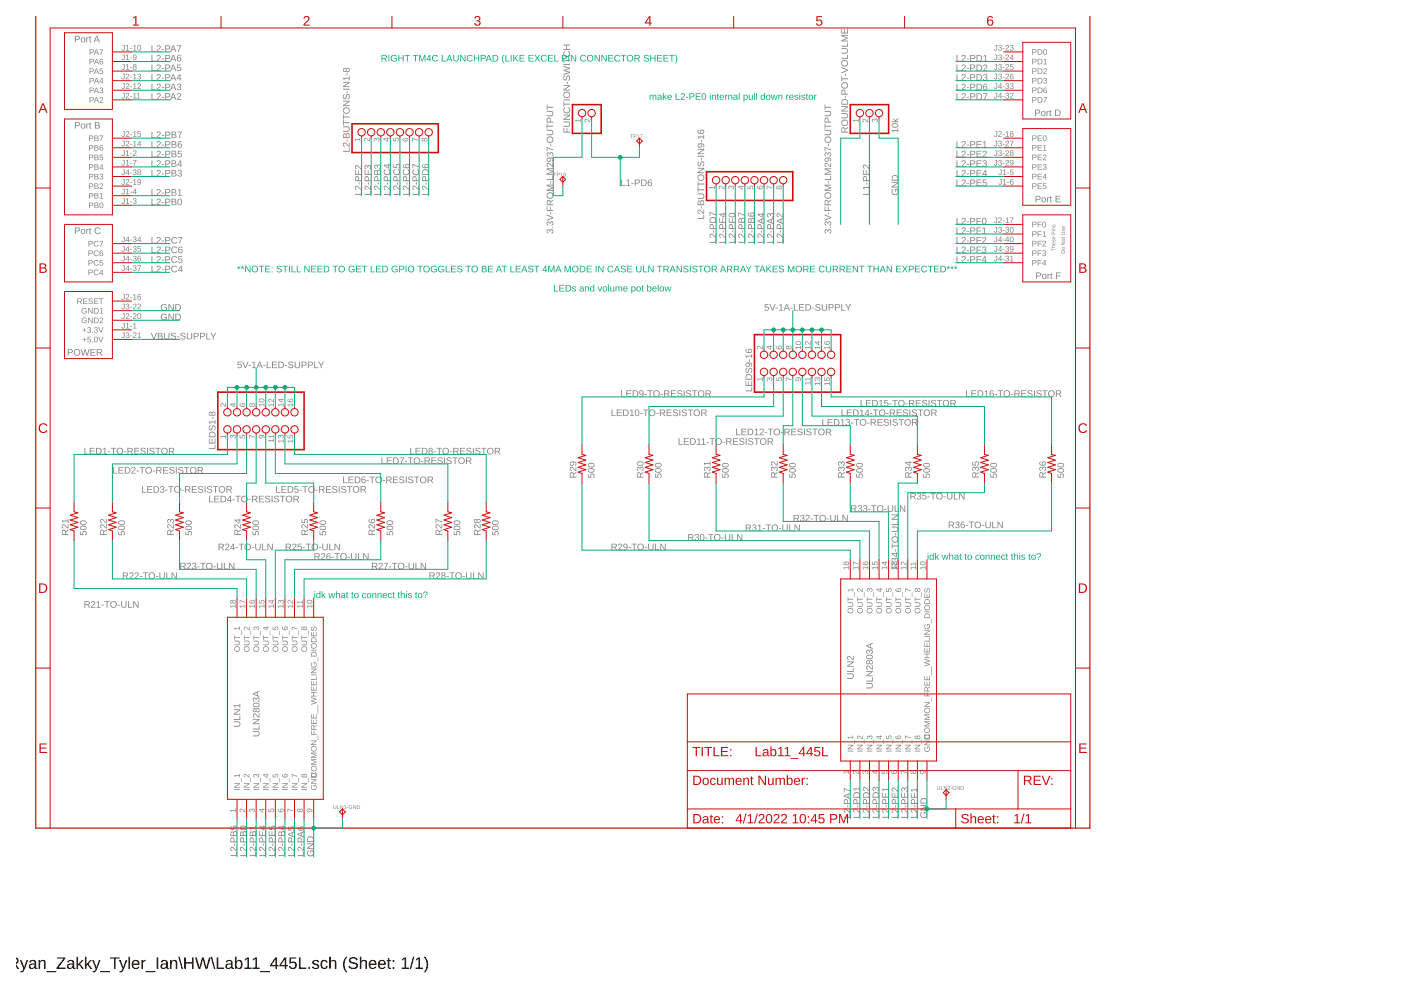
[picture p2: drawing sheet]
<svg xmlns="http://www.w3.org/2000/svg" width="297mm" height="210mm" viewBox="0 0 297 210" stroke-linecap="round" stroke-linejoin="round" font-family="sans-serif">
<path d="M3.4 203v2.4zM3.4 203v2.5zM3.4 203.2v2zM3.4 202.9v2.6zM3.4 203v2.4zM3.4 202.9v2.6zM3.4 203v2.4zM3.4 203v2.5zM3.4 203.2v2zM3.4 203v2.4zM3.4 203v2.5zM3.4 203v2.4zM3.4 203v2.4zM3.4 203.6v.3zM3.4 205.1v.3zM3.4 203v2.5zM3.4 203v2.5zM3.4 203v2.4zM3.4 203.3v.9zM3.4 203v2.4zM3.4 202.9v2.5zM3.4 203.7v.2zM3.4 204.6v.2zM3.4 203v2.5zM3.4 203.2v2zM3.4 205v.4zM3.4 203v2.5zM3.4 203.2v.8zM3.4 204.3v.9zM3.4 203v2.5zM3.4 203.2v2zM3.4 203v2.5zM3.4 203.6v.3zM3.4 205.1v.3zM3.4 202.9v2.6zM3.4 203v2.5zM3.4 203.5v2zM3.4 203.5v2zM3.4 203.7v.6zM3.4 203.5v1.9zM3.4 203.5v2zM3.4 202.9v2.6zM3.4 203v2.4zM3.4 203.3v.9zM3.4 203.6v2.6zM3.4 203.5v2zM3.4 204.5v.7zM3.4 203.5v1.9zM3.4 203v2.4zM3.4 203.2v1.3zM3.4 202.9v2.6zM3.4 203v2.5zM3.4 203.2v2zM3.4 203.5v1.9zM3.4 203.5v2zM3.4 203.7v.6zM3.4 203v2.4zM3.4 203.3v1.9zM3.4 203.5v1.9zM3.4 202.9v.3zM3.4 203.6v1.8zM3.4 203.6v1.8zM3.4 203.5v2zM3.4 203.7v.6zM3.4 202.9v2.6zM3.4 203v2.4zM3.4 203.3v1.9zM3.4 203.5v2zM3.4 203.7v.6zM3.4 203.5v2zM3.4 202.9v2.5zM3.4 203.1v2.4zM3.4 203.5v2zM3.4 203.7v1.5zM3.4 203.5v2.7zM3.4 203.8v1.4zM3.4 202.9v2.6zM3.4 203v2.5zM3.4 203.5v2zM3.4 203.7v1.5zM3.4 202.9v2.5zM3.4 202.9v2.5zM3.4 203.5v2zM3.4 203.7v.6zM3.4 203.5v2.7zM3.4 203.8v1.4zM3.4 203.5v2zM3.4 203.7v.6zM3.4 205.9v.2zM3.4 203v2.5zM3.4 202.9v2.5zM3.4 203.5v2zM3.4 204.5v.7zM3.4 203.5v2zM3.4 203.5v2zM3.4 203.5v2zM3.4 203.7v.6zM3.4 203.5v2zM3.4 202.9v2.6zM3.4 203v2.5zM3.4 203.5v2zM3.4 203.7v1.5zM3.4 202.9v2.5zM3.4 202.9v2.5zM3.4 203.5v2zM3.4 203.7v.6zM3.4 203.5v2.7zM3.4 203.8v1.4zM3.4 203.5v2zM3.4 203.7v.6zM3.4 203v2.5zM3.4 203.5v2zM3.4 203.7v.6zM3.4 203.5v1.9zM3.4 202.9v.3zM3.4 203.6v1.8zM3.4 203.5v2zM3.4 203.7v1.5zM3.4 203.5v1.9zM3.4 203v2.4zM3.4 203.5v2zM3.4 203.7v.6zM3.4 203.5v2zM3.4 204.5v.7zM3.4 203.5v1.9zM3.4 202.9v3.3zM3.4 203v2.4zM3.4 203v2.5zM3.4 203.2v2zM3.4 203v2.4zM3.4 203v2.4zM3.4 204.3v.3zM3.4 203v2.4zM3.4 203v2.5zM3.4 203.2v2zM3.4 203v2.4zM3.4 203v2.4zM3.4 202.9v3.3zM3.4 202.9v2.6zM3.4 203v2.5zM3.4 203.5v2.7zM3.4 203.8v1.4zM3.4 203.5v1.9zM3.4 202.9v.3zM3.4 203.6v1.8zM3.4 203.5v1.9zM3.4 203.5v2.7zM3.4 203.8v1.4zM3.4 202.9v2.6zM3.4 203v2.4zM3.4 203v2.4zM3.4 203v2.4zM3.4 203.3v1.3zM3.4 203v2.4zM3.4 203.3v1.3zM3.4 203v2.5zM3.4 203v2.4zM3.4 204.3v.3zM3.4 203v2.4zM3.4 203.5v1.9zM3.4 202.9v2.6zM3.4 203.8v1.4zM3.4 203.5v2zM3.4 203.7v.6zM3.4 202.9v2.6zM3.4 203.7v1.5zM3.4 202.9v2.6zM3.4 203.7v1.5zM3.4 203.5v2zM3.4 203.7v.6zM3.4 202.9v2.6zM3.4 203.7v1.5zM3.4 203v2.5zM3.4 203.6v2.6zM3.4 203.5v2zM3.4 205v.4zM3.4 203v2.4zM3.4 203.3v1.9zM3.4 203.5v2zM3.4 203.7v.6zM3.4 203.5v2zM3.4 202.9v.3zM3.4 203.6v1.8zM3.4 203.5v2.7zM3.4 203.8v1.4zM3.4 203.5v1.9zM3.4 202.9v2.6zM3.4 203v2.4zM3.4 203.5v2zM3.4 204.5v.7zM3.4 202.9v2.6zM3.4 203.8v1.4zM3.4 203.5v2zM3.4 202.9v2.6zM3.4 203v2.4zM3.4 203v2.4zM3.4 203v2.4zM3.4 203.3v1.3zM3.4 203v2.4zM3.4 203.3v1.3zM3.4 203v2.5zM3.4 203v2.4zM3.4 204.3v.3zM3.4 203v2.5zM3.4 203v2.4zM3.4 203.3v.9zM3.4 203v2.4zM3.4 203v2.4zM3.4 204.3v.3zM3.4 203v2.4zM3.4 203.5v2zM3.4 204.5v.7zM3.4 202.9v2.6zM3.4 203.8v1.4zM3.4 203v2.4zM3.4 203v2.4zM3.4 205.9v.2zM3.4 203a.73 .73 0 0 1 .6 .7 .73 .73 0 0 1-.6 .7l.6 1h-.3l-.3-1v1zM3.4 203.3v.9a.66 .66 0 0 0 0-.9zM4.2 203.6h.4l.5 1.5 .5-1.5h.4l-.7 1.8a.79 .79 0 0 1-1 .7v-.2h.4l.3-.5zM6.4 203.6a.74 .74 0 0 1 .8-.1 .74 .74 0 0 1 .5 .6v1l.2 .1v.2h-.3l-.2-.3a.63 .63 0 0 1-.8 .4 .63 .63 0 0 1-.5-.8 .63 .63 0 0 1 .8-.4h.5a.42 .42 0 0 0-.3-.5 .42 .42 0 0 0-.6 .3l-.3-.1zM6.6 204.6a.41 .41 0 0 0 .1 .7 .41 .41 0 0 0 .6-.4l.1-.4zM8.2 203.6h.3v.3a.63 .63 0 0 1 .7-.4 .63 .63 0 0 1 .5 .7v1.2h-.3v-1.2a.45 .45 0 0 0-.5-.5 .45 .45 0 0 0-.4 .6v1.1h-.3zM9.9 205.9h2v.2h-2zM12.1 203h1.7v.2l-1.4 2h1.5v.2h-1.9v-.2l1.5-1.9h-1.4zM14.5 203.6a.74 .74 0 0 1 .8-.1 .74 .74 0 0 1 .4 .6v1l.3 .1v.2h-.4l-.2-.3a.63 .63 0 0 1-.8 .4 .63 .63 0 0 1-.4-.8 .63 .63 0 0 1 .8-.4h.4a.42 .42 0 0 0-.3-.5 .42 .42 0 0 0-.5 .3l-.3-.1zM14.6 204.6a.41 .41 0 0 0 .1 .7 .41 .41 0 0 0 .6-.4l.1-.4zM16.2 202.9h.3v1.6l.9-.9h.3l-.7 .8 .8 1h-.4l-.6-.8-.3 .2v.6h-.3zM18 202.9h.3v1.6l.8-.9h.4l-.8 .8 .8 1h-.3l-.7-.8-.2 .2v.6h-.3zM19.5 203.6h.4l.5 1.5 .6-1.5h.3l-.7 1.8a.79 .79 0 0 1-.9 .7v-.2h.3l.3-.5zM21.2 205.9h2.1v.2h-2.1zM23.3 203h2v.3h-.8v2.1h-.3v-2.1h-.9zM25.2 203.6h.4l.5 1.5 .6-1.5h.3l-.7 1.8a.79 .79 0 0 1-1 .7v-.2h.4l.3-.5zM27.2 202.9h.3v2.5h-.3zM28.2 203.8a.85 .85 0 0 1 1-.2 .85 .85 0 0 1 .4 1h-1.3a.54 .54 0 0 0 .3 .6 .54 .54 0 0 0 .7-.3l.2 .1a.92 .92 0 0 1-1.3 .3 .92 .92 0 0 1-.2-1.3zM28.4 203.9l-.1 .4h1l-.3-.5zM30 203.6h.3v.3l.2-.3 .4-.1v.3h-.4l-.1 .3-.1 1.3h-.3zM30.9 205.9h2v.2h-2zM33.2 203h.3v2.4h-.3zM34.3 203.6a.74 .74 0 0 1 .8-.1 .74 .74 0 0 1 .5 .6v1l.2 .1v.2h-.3l-.2-.3a.63 .63 0 0 1-.8 .4 .63 .63 0 0 1-.5-.8 .63 .63 0 0 1 .8-.4h.5a.42 .42 0 0 0-.3-.5 .42 .42 0 0 0-.6 .3l-.3-.1zM34.5 204.6a.41 .41 0 0 0 .1 .7 .41 .41 0 0 0 .6-.4l.1-.4zM36.1 203.6h.3v.3a.63 .63 0 0 1 .7-.4 .63 .63 0 0 1 .5 .7v1.2h-.3v-1.2a.45 .45 0 0 0-.5-.5 .45 .45 0 0 0-.4 .6v1.1h-.3zM37.8 202.9h.3l.7 2.6h-.3zM39.1 203h.3v1h1.3v-1h.4v2.4h-.4v-1.1h-1.3v1.1h-.3zM41.4 203h.3l.6 2.1 .6-2.1h.3l.5 2.1 .6-2.1h.4l-.7 2.4h-.4l-.6-2-.5 2h-.4zM44.7 202.9h.3l.7 2.6h-.3zM46 203h.3v2.2h1.2v.2h-1.5zM48.1 203.6a.74 .74 0 0 1 .8-.1 .74 .74 0 0 1 .4 .6v1l.3 .1v.2h-.4l-.2-.3a.63 .63 0 0 1-.8 .4 .63 .63 0 0 1-.4-.8 .63 .63 0 0 1 .8-.4h.4a.42 .42 0 0 0-.3-.5 .42 .42 0 0 0-.5 .3l-.3-.1zM48.2 204.6a.41 .41 0 0 0 .1 .7 .41 .41 0 0 0 .6-.4l.1-.4zM49.8 202.9h.3v1a.71 .71 0 0 1 1-.3 .71 .71 0 0 1 .3 .9 .76 .76 0 0 1-.9 .9l-.4-.3v.3h-.3zM50.4 203.8a.84 .84 0 0 0 .2 1.4 .83 .83 0 0 0 0-1.4zM51.9 203.4l.6-.4h.3v2.2h.6v.2h-1.6v-.2h.6v-1.9l-.5 .4zM53.6 203.4l.6-.4h.3v2.2h.6v.2h-1.6v-.2h.7v-1.9l-.6 .4zM55.2 205.9h2v.2h-2zM58.4 203h.3v1.6h.4v.3h-.4v.5h-.3v-.5h-1.1v-.3zM58.4 203.3l-.8 1.3h.8zM60.4 203h.3v1.6h.3v.3h-.3v.5h-.3v-.5h-1.2v-.3zM60.4 203.3l-.9 1.3h.9zM61.4 203h1.4v.3h-1.1v.7a.83 .83 0 0 1 1.1 .2 .83 .83 0 0 1-.1 1.1 .83 .83 0 0 1-1.2 0l-.2-.4 .3-.1a.55 .55 0 0 0 .8 .3 .55 .55 0 0 0 .1-.9 .55 .55 0 0 0-.9 .1h-.3zM63.4 203h.3v2.2h1.2v.2h-1.5zM65.4 205h.3v.4h-.3zM66.4 203.7a.85 .85 0 0 1 1.2 .3h-.2a.39 .39 0 0 0-.5-.3 .39 .39 0 0 0-.3 .5l.2 .1a.67 .67 0 0 1 .7 .2 .67 .67 0 0 1 .1 .7 .91 .91 0 0 1-1.5-.2l.3-.1a.45 .45 0 0 0 .5 .4 .45 .45 0 0 0 .4-.5l-.1-.1a.82 .82 0 0 1-1-.8zM68.2 203.8a.76 .76 0 0 1 1.3 .3h-.3a.48 .48 0 0 0-.7-.3 .48 .48 0 0 0-.2 .7 .48 .48 0 0 0 .2 .7 .48 .48 0 0 0 .7-.4l.3 .1a.79 .79 0 0 1-1 .5 .79 .79 0 0 1-.5-.9zM69.8 202.9h.3v1a.63 .63 0 0 1 .7-.4 .63 .63 0 0 1 .5 .7v1.2h-.3v-1.2a.45 .45 0 0 0-.5-.5 .45 .45 0 0 0-.4 .6v1.1h-.3zM73.4 202.9h.3a2.48 2.48 0 0 0 0 3.3 1.06 1.06 0 0 1-.9-1.1 2.47 2.47 0 0 1 .6-2.2zM74.1 203.3a1.11 1.11 0 0 1 1.7 .2l-.3 .1a.63 .63 0 0 0-.6-.4 .63 .63 0 0 0-.6 .5l.7 .3a.75 .75 0 0 1 .9 .8 .75 .75 0 0 1-1 .7 .89 .89 0 0 1-1-.7h.3a.73 .73 0 0 0 .7 .4 .73 .73 0 0 0 .7-.5l-.8-.4a.72 .72 0 0 1-.7-1zM76.3 202.9h.3v1a.63 .63 0 0 1 .7-.4 .63 .63 0 0 1 .5 .7v1.2h-.3v-1.2a.45 .45 0 0 0-.5-.5 .45 .45 0 0 0-.4 .6v1.1h-.3zM78.4 203.8a.85 .85 0 0 1 1-.2 .85 .85 0 0 1 .4 1h-1.3a.54 .54 0 0 0 .3 .6 .54 .54 0 0 0 .7-.3l.3 .1a.92 .92 0 0 1-1.3 .3 .92 .92 0 0 1-.2-1.3zM78.6 203.9l-.1 .4h1l-.3-.5zM80.4 203.8a.85 .85 0 0 1 1-.2 .85 .85 0 0 1 .4 1h-1.3a.54 .54 0 0 0 .3 .6 .54 .54 0 0 0 .7-.3l.2 .1a.92 .92 0 0 1-1.3 .3 .92 .92 0 0 1-.2-1.3zM80.6 203.9l-.1 .4h1l-.3-.5zM82.3 203.1h.2v.5h.4v.2h-.4v1.2l.1 .2h.3v.2h-.5l-.1-.1-.1-1.5h-.2v-.2h.2zM83.3 203.6h.3v.3h-.3zM83.3 205.1h.3v.3h-.3zM85.2 203.4l.6-.4h.3v2.2h.6v.2h-1.5v-.2h.6v-1.9l-.6 .4zM87.6 202.9h.2l-.7 2.6h-.2zM88.2 203.4l.6-.4h.2v2.2h.6v.2h-1.5v-.2h.6v-1.9l-.5 .4zM89.8 202.9a1.06 1.06 0 0 1 .9 1 2.47 2.47 0 0 1-.6 2.3h-.3a2.48 2.48 0 0 0 0-3.3z" fill="#000"/>
<g fill="#808080">
<path d="M46.8 92.5h1v-.3h.1v.7h-.1v-.3h-.9l.2 .3h-.2z"/>
<path d="M46.8 85.6a.83 .83 0 0 1 1 .5v-.6h.1v.8l-.6-.5a.23 .23 0 0 0-.4-.1 .23 .23 0 0 0 .2 .4l-.1 .2-.2-.3z"/>
<path d="M48.8 92.3l.4-.1 .2 .3a.32 .32 0 0 1 .3-.3 .32 .32 0 0 1 .3 .4l-.1 .3-.2 .1 .2-.4a.22 .22 0 0 0-.3-.3 .22 .22 0 0 0-.2 .3l-.1 .1a.23 .23 0 0 0-.1-.3 .23 .23 0 0 0-.3 .1 .23 .23 0 0 0 .2 .3v.2l-.3-.3z"/>
<path d="M50.8 92.3h.1v.5h.4a.4 .4 0 0 1 .2-.6 .4 .4 0 0 1 .5 .3 .4 .4 0 0 1-.3 .5l.2-.4a.27 .27 0 0 0-.4-.2 .27 .27 0 0 0-.1 .4v.2l-.6-.1z"/>
<path d="M52.8 92.2l1.2 .4v.2l-1-.5v.7h-.2z"/>
<path d="M121.9 25.4h1.1v-.3h.1v.8h-.1v-.3h-.9l.2 .3h-.2z"/>
<path d="M124 25.3a.83 .83 0 0 1 1 .5v-.6h.1v.7l-.6-.5a.23 .23 0 0 0-.4 0 .23 .23 0 0 0 .2 .4v.1l-.3-.2z"/>
<path d="M160.5 80.3h1.1v-.3h.1v.7h-.1v-.3h-.9l.2 .3h-.2z"/>
<path d="M160.6 73.4a.83 .83 0 0 1 1 .5v-.6h.1v.8l-.6-.5a.23 .23 0 0 0-.4-.1 .23 .23 0 0 0 .1 .4v.2l-.3-.3z"/>
<path d="M162.6 80.1l.4-.1 .1 .3a.32 .32 0 0 1 .4-.3 .32 .32 0 0 1 .3 .4l-.1 .3-.3 .1 .2-.4a.22 .22 0 0 0-.2-.2 .22 .22 0 0 0-.2 .2l-.1 .1a.23 .23 0 0 0-.1-.3 .23 .23 0 0 0-.3 .2 .23 .23 0 0 0 .2 .2v.2l-.3-.2z"/>
<path d="M164.6 80.1h.1v.5h.4a.4 .4 0 0 1 .2-.6 .4 .4 0 0 1 .5 .3 .4 .4 0 0 1-.3 .5l.2-.4a.27 .27 0 0 0-.4-.2 .27 .27 0 0 0-.1 .4v.2l-.6-.1z"/>
<path d="M166.6 80l1.2 .4v.2l-1-.4v.6h-.2z"/>
<path d="M180.9 25.4h1v-.3h.1v.8h-.1v-.3h-.9l.2 .3h-.2z"/>
<path d="M182.9 25.3a.83 .83 0 0 1 1 .5v-.6h.2v.7l-.7-.5a.23 .23 0 0 0-.4 0 .23 .23 0 0 0 .2 .4v.1l-.3-.2z"/>
<path d="M185 25.3l.3-.1 .2 .2a.32 .32 0 0 1 .4-.3 .32 .32 0 0 1 .2 .4l-.1 .3-.2 .2 .2-.5a.22 .22 0 0 0-.3-.2 .22 .22 0 0 0-.1 .3l-.2 .1a.23 .23 0 0 0-.1-.4 .23 .23 0 0 0-.3 .2 .23 .23 0 0 0 .2 .3v.1l-.3-.2z"/>
<path d="M48.8 171.7h1v-.3h.2v.8h-.2v-.3h-.9l.2 .2h-.1z"/>
<path d="M50.9 171.6a.83 .83 0 0 1 1 .5v-.7h.1v.8l-.6-.5a.23 .23 0 0 0-.4 0 .23 .23 0 0 0 .1 .4v.1l-.3-.2z"/>
<path d="M52.9 171.6l.3-.1 .2 .2a.32 .32 0 0 1 .4-.3 .32 .32 0 0 1 .2 .4v.3l-.3 .1 .2-.4a.22 .22 0 0 0-.2-.2 .22 .22 0 0 0-.2 .3l-.1 .1a.23 .23 0 0 0-.2-.4 .23 .23 0 0 0-.3 .2 .23 .23 0 0 0 .2 .3v.1l-.3-.2z"/>
<path d="M56.9 171.5h.1v.5h.4a.4 .4 0 0 1 .2-.5 .4 .4 0 0 1 .5 .2 .4 .4 0 0 1-.3 .5l.2-.4a.27 .27 0 0 0-.4-.2 .27 .27 0 0 0-.1 .5v.1h-.6z"/>
<path d="M61 171.4l1.2 .4v.2l-1.1-.4v.6h-.1z"/>
<path d="M178.8 163.6h1.1v-.3h.1v.7h-.1v-.3h-.9l.2 .3h-.2z"/>
<path d="M180.9 163.4a.83 .83 0 0 1 1 .5v-.6h.1v.8l-.6-.5a.23 .23 0 0 0-.4 0 .23 .23 0 0 0 .2 .3l-.1 .2-.2-.3z"/>
<path d="M182.9 163.4l.4-.1 .2 .3a.32 .32 0 0 1 .3-.3 .32 .32 0 0 1 .3 .4l-.1 .3-.2 .1 .2-.4a.22 .22 0 0 0-.3-.2 .22 .22 0 0 0-.2 .2l-.1 .1a.23 .23 0 0 0-.1-.3 .23 .23 0 0 0-.3 .2 .23 .23 0 0 0 .2 .2v.2l-.3-.2z"/>
<path d="M186.9 163.4h.2v.5h.3a.4 .4 0 0 1 .2-.6 .4 .4 0 0 1 .6 .3 .4 .4 0 0 1-.3 .5l.1-.4a.27 .27 0 0 0-.4-.2 .27 .27 0 0 0 0 .4v.2l-.7-.1z"/>
<path d="M191 163.3l1.2 .4v.2l-1.1-.4v.6h-.1z"/>
<path d="M75.2 29.5h1v-.3h.2v.8h-.2v-.4h-.9l.2 .3h-.1z"/>
<path d="M77.3 29.3a.83 .83 0 0 1 1 .5v-.6h.1v.8l-.6-.5a.23 .23 0 0 0-.4 0 .23 .23 0 0 0 .1 .3v.2l-.3-.3z"/>
<path d="M79.3 29.3h.4l.1 .2a.32 .32 0 0 1 .4-.3 .32 .32 0 0 1 .3 .4l-.1 .3-.3 .1 .2-.4a.22 .22 0 0 0-.2-.2 .22 .22 0 0 0-.2 .2l-.1 .1a.23 .23 0 0 0-.1-.3 .23 .23 0 0 0-.3 .2 .23 .23 0 0 0 .2 .2l-.1 .2-.2-.2z"/>
<path d="M83.3 29.3h.2v.5h.3a.4 .4 0 0 1 .2-.6 .4 .4 0 0 1 .6 .3 .4 .4 0 0 1-.4 .5l.2-.4a.27 .27 0 0 0-.4-.2 .27 .27 0 0 0 0 .4v.2l-.7-.1z"/>
<path d="M87.4 29.2l1.2 .4v.2l-1.1-.4v.6h-.1z"/>
<path d="M150.4 39.7h1v-.3h.2v.7h-.2v-.3h-.9l.2 .3h-.1z"/>
<path d="M152.5 39.5a.83 .83 0 0 1 1 .5v-.6h.1v.8l-.6-.5a.23 .23 0 0 0-.4-.1 .23 .23 0 0 0 .1 .4v.1l-.3-.2z"/>
<path d="M154.5 39.5l.3-.1 .2 .2a.32 .32 0 0 1 .4-.2 .32 .32 0 0 1 .2 .4v.2l-.3 .2 .2-.4a.22 .22 0 0 0-.2-.3 .22 .22 0 0 0-.2 .3l-.1 .1a.23 .23 0 0 0-.2-.3 .23 .23 0 0 0-.3 .1 .23 .23 0 0 0 .2 .3v.2l-.3-.3z"/>
<path d="M158.5 39.4h.1v.6h.4a.4 .4 0 0 1 .2-.6 .4 .4 0 0 1 .5 .3 .4 .4 0 0 1-.3 .5l.2-.4a.27 .27 0 0 0-.4-.3 .27 .27 0 0 0-.1 .5v.1h-.6z"/>
<path d="M162.6 39.4l1.1 .4v.1l-1-.4v.7h-.1z"/>
<path d="M15.9 7.6h.6a.43 .43 0 0 1 .4 .4 .43 .43 0 0 1-.4 .4h-.4v.6h-.2zM16.1 7.7v.6l.6-.1-.1-.4zM17.3 8a.53 .53 0 0 1 .9 .2 .53 .53 0 0 1-.6 .7 .53 .53 0 0 1-.4-.8zM17.4 8.1a.39 .39 0 0 0-.1 .6 .39 .39 0 0 0 .5 .1v-.7zM18.3 7.9h.2v.2l.3-.2-.3 .4v.7h-.2zM19 7.7l.2 .2h.2v.1h-.2v.7l.2 .3-.4-.1v-.2l-.1-.8zM20.4 7.6h.2l.6 1.4h-.2l-.2-.4h-.6l-.2 .4h-.2zM20.5 7.7l-.2 .7h.5z"/>
<path d="M15.9 25.9h.6a.43 .43 0 0 1 .4 .4 .43 .43 0 0 1-.4 .4h-.4v.6h-.2zM16.1 26v.6l.6-.2-.1-.3zM17.3 26.2a.53 .53 0 0 1 .9 .3 .53 .53 0 0 1-.6 .7 .53 .53 0 0 1-.4-.8zM17.4 26.4a.39 .39 0 0 0-.1 .5 .39 .39 0 0 0 .5 .1v-.6zM18.3 26.2h.2v.2l.3-.2-.3 .3v.8h-.2zM19 26l.2 .2h.2v.1h-.2v.7l.2 .3-.4-.1v-.2l-.1-.8zM20.1 25.9l1 .1v.3l-.3 .2 .4 .2-.1 .5-1 .1zM20.3 26v.5l.6-.2-.1-.2zM20.3 26.6v.5l.7-.1-.2-.4z"/>
<path d="M15.9 48.2h.6a.43 .43 0 0 1 .4 .4 .43 .43 0 0 1-.4 .5h-.4v.5h-.2zM16.1 48.4v.5l.6-.1-.1-.4zM17.3 48.6a.53 .53 0 0 1 .9 .3 .53 .53 0 0 1-.6 .6 .53 .53 0 0 1-.4-.7zM17.4 48.8a.39 .39 0 0 0-.1 .5 .39 .39 0 0 0 .5 .1v-.6zM18.3 48.5h.2v.3l.3-.3-.3 .4v.7h-.2zM19 48.3l.2 .2h.2v.2h-.2v.6l.2 .3h-.4v-.2l-.1-.9zM20.2 48.4l.7-.2 .4 .3-.2 .1a.5 .5 0 0 0-.7 0 .5 .5 0 0 0 0 .7 .5 .5 0 0 0 .8-.1l.1 .1a.71 .71 0 0 1-1 .2 .71 .71 0 0 1-.1-1.1z"/>
<path d="M219.5 23.2h.5a.43 .43 0 0 1 .5 .4 .43 .43 0 0 1-.5 .5h-.4v.5h-.1zM219.6 23.4v.5l.7-.1-.1-.4zM220.9 23.6a.53 .53 0 0 1 .8 .3 .53 .53 0 0 1-.5 .6 .53 .53 0 0 1-.4-.7zM221 23.8a.39 .39 0 0 0-.1 .5 .39 .39 0 0 0 .5 .1v-.6zM221.9 23.6h.1l.1 .2 .3-.3-.3 .4v.7h-.2zM222.6 23.3l.1 .3h.2v.1h-.2v.7l.3 .2h-.4v-.2l-.2-.8zM223.7 23.2h.5a.69 .69 0 0 1 .7 .7 .69 .69 0 0 1-.7 .7h-.5zM223.9 23.4v1.1a.59 .59 0 0 0 .8-.6 .59 .59 0 0 0-.8-.5z"/>
<path d="M219.6 41.5h.5a.43 .43 0 0 1 .5 .4 .43 .43 0 0 1-.4 .5h-.5v.5h-.1zM219.7 41.7v.5l.7-.1-.1-.4zM221 41.9a.53 .53 0 0 1 .8 .3 .53 .53 0 0 1-.5 .6 .53 .53 0 0 1-.4-.7zM221.1 42.1a.39 .39 0 0 0-.1 .5 .39 .39 0 0 0 .5 .1v-.7zM222 41.8h.2v.3l.3-.3-.3 .4v.7h-.2zM222.7 41.6l.2 .2h.1v.2h-.1v.6l.2 .3h-.4v-.2l-.1-.9zM223.8 41.5h1.1v.2h-.9v.4h.8v.2h-.8v.4h.9v.2h-1.1z"/>
<path d="M219.7 57.8h.5a.43 .43 0 0 1 .5 .4 .43 .43 0 0 1-.4 .4h-.4v.6h-.2zM219.9 57.9v.6l.6-.2-.1-.3zM221.1 58.1a.53 .53 0 0 1 .9 .3 .53 .53 0 0 1-.6 .7 .53 .53 0 0 1-.4-.8zM221.2 58.3a.39 .39 0 0 0-.1 .5 .39 .39 0 0 0 .5 .1v-.6zM222.1 58.1h.2v.2l.3-.2-.3 .3v.8h-.2zM222.8 57.9l.2 .2h.2v.1h-.2v.7l.2 .2h-.4v-.2l-.1-.8zM223.9 57.8h1v.1h-.8v.5h.8v.2h-.8v.6h-.2z"/>
<path d="M225.1 53.1a.4 .4 0 0 1 .4-.1 .4 .4 0 0 1 .3 .4v.3h-.8zM225.2 53.2l-.1 .4h.6a.34 .34 0 0 0-.1-.4 .34 .34 0 0 0-.4 0zM225.2 52.7a.3 .3 0 0 1 .6 0 .3 .3 0 0 1-.6 0zM225.3 52.7a.21 .21 0 0 0 .4 0 .21 .21 0 0 0-.4 0zM225 51.3h.8l-.7 .5 .7 .1h-.8l.7-.5zM225.2 50.9a.3 .3 0 0 1 .6 0 .3 .3 0 0 1-.6 0zM225.3 50.9a.21 .21 0 0 0 .4 0 .21 .21 0 0 0-.4 0zM225 50.4l.2-.1 .6 .1-.5 .1zM225 49.2h.5a.33 .33 0 0 1 .3 .3 .33 .33 0 0 1-.3 .3h-.5l.5-.1a.22 .22 0 0 0 .2-.2 .22 .22 0 0 0-.2-.2zM225.3 48.6l.1 .3a.24 .24 0 0 1 .1-.3 .24 .24 0 0 1 .3 .2 .24 .24 0 0 1-.2 .3l.1-.4h-.1a.23 .23 0 0 1-.1 .3 .23 .23 0 0 1-.3-.1 .23 .23 0 0 1 .1-.3zM225.2 48.1l.3-.2 .1 .5 .1-.4a.3 .3 0 0 1 0 .4 .3 .3 0 0 1-.4 .1 .3 .3 0 0 1-.1-.4zM225.3 48.1v.2l.1 .1v-.4z"/>
<path d="M223 52.6l.1 .3 .7 .1h-.7l-.1 .3zM223.2 52.1l.6-.1-.6 .3 .6 .2h-.9l.4-.1zM223.2 51.5l.3-.1 .1 .4v-.4a.3 .3 0 0 1 .1 .4 .3 .3 0 0 1-.4 .1 .3 .3 0 0 1-.1-.4zM223.3 51.5l-.1 .2 .2 .1v-.3zM223.2 50.8l.1 .4a.24 .24 0 0 1 .1-.4 .24 .24 0 0 1 .4 .2 .24 .24 0 0 1-.2 .3l.1-.3-.1-.1a.23 .23 0 0 1-.1 .3 .23 .23 0 0 1-.3-.1 .23 .23 0 0 1 0-.3zM223.2 50.3l.3-.1 .1 .4v-.4a.3 .3 0 0 1 .1 .4 .3 .3 0 0 1-.4 .1 .3 .3 0 0 1-.1-.4zM223.3 50.3l-.1 .2 .2 .1v-.3zM223 49.2h.4v.4l.4 .1h-.8zM223.1 49.2v.4h.3l-.1-.4zM222.9 48.9l.1 .1zM223.2 48.9l.6 .1zM223.2 48.3l.6-.1-.6 .2 .6 .3h-.6zM223.2 47.7l.1 .3a.24 .24 0 0 1 .1-.3 .24 .24 0 0 1 .4 .1 .24 .24 0 0 1-.2 .3l.1-.3-.1-.1a.23 .23 0 0 1-.1 .3 .23 .23 0 0 1-.3 0 .23 .23 0 0 1 0-.3z"/>
<path d="M14.4 74h.5a.43 .43 0 0 1 .5 .4 .43 .43 0 0 1-.4 .5h-.4v.5h-.2zM14.6 74.2v.5l.6-.1-.1-.4zM15.6 74.7a.71 .71 0 0 1 1.4 0 .71 .71 0 0 1-1.4 0zM15.8 74.7a.53 .53 0 0 0 1 0 .53 .53 0 0 0-1 0zM17.1 74h.2l.3 1.2 .4-1.2h.1l.4 1.2 .3-1.2h.2l-.4 1.4h-.2l-.3-1.2-.4 1.2h-.2zM19.2 74h1v.2h-.8v.4h.8v.2h-.8v.5h.9v.1h-1.1zM20.5 74h.7a.4 .4 0 0 1 .4 .3 .4 .4 0 0 1-.3 .5l.4 .6h-.2l-.4-.6h-.4v.6h-.2zM20.7 74.2v.5h.5a.26 .26 0 0 0 .3-.3 .26 .26 0 0 0-.4-.2z"/>
<path d="M17 112.7h.1v.6h.5a.47 .47 0 0 1 .2-.7 .47 .47 0 0 1 .6 .3 .47 .47 0 0 1-.4 .6l.2-.4a.32 .32 0 0 0-.4-.3 .32 .32 0 0 0-.1 .5v.2l-.7-.1zM17.1 111.6a.83 .83 0 0 1 1.3 .3 .77 .77 0 0 1-.7 .5 .77 .77 0 0 1-.8-.5zM17.1 111.8a.56 .56 0 0 0 .4 .5 .56 .56 0 0 0 .6-.1l.1-.1a.6 .6 0 0 0-.5-.5 .6 .6 0 0 0-.6 .2zM17.1 110.5a.83 .83 0 0 1 1.3 .3 .77 .77 0 0 1-.7 .5 .77 .77 0 0 1-.8-.5zM17.1 110.7a.56 .56 0 0 0 .4 .5 .56 .56 0 0 0 .6-.2h.1a.6 .6 0 0 0-.5-.5 .6 .6 0 0 0-.6 .2z"/>
<path d="M25.1 112.7h.1v.6h.5a.47 .47 0 0 1 .2-.7 .47 .47 0 0 1 .6 .3 .47 .47 0 0 1-.3 .6l.1-.4a.32 .32 0 0 0-.4-.3 .32 .32 0 0 0-.1 .5v.2l-.7-.1zM25.2 111.6a.83 .83 0 0 1 1.3 .3 .77 .77 0 0 1-.7 .5 .77 .77 0 0 1-.7-.5zM25.2 111.8a.56 .56 0 0 0 .4 .5 .56 .56 0 0 0 .6-.1l.1-.1a.6 .6 0 0 0-.4-.5 .6 .6 0 0 0-.7 .2zM25.2 110.5a.83 .83 0 0 1 1.3 .3 .77 .77 0 0 1-.7 .5 .77 .77 0 0 1-.7-.5zM25.2 110.7a.56 .56 0 0 0 .4 .5 .56 .56 0 0 0 .6-.2h.1a.6 .6 0 0 0-.4-.5 .6 .6 0 0 0-.7 .2z"/>
<path d="M39.3 112.7h.2v.6h.4a.47 .47 0 0 1 .2-.7 .47 .47 0 0 1 .7 .3 .47 .47 0 0 1-.4 .6l.2-.4a.32 .32 0 0 0-.5-.3 .32 .32 0 0 0 0 .5v.2l-.8-.1zM39.5 111.6a.83 .83 0 0 1 1.2 .3 .77 .77 0 0 1-.7 .5 .77 .77 0 0 1-.7-.5zM39.5 111.8a.56 .56 0 0 0 .3 .5 .56 .56 0 0 0 .6-.1l.1-.1a.6 .6 0 0 0-.4-.5 .6 .6 0 0 0-.6 .2zM39.5 110.5a.83 .83 0 0 1 1.2 .3 .77 .77 0 0 1-.7 .5 .77 .77 0 0 1-.7-.5zM39.5 110.7a.56 .56 0 0 0 .3 .5 .56 .56 0 0 0 .6-.2h.1a.6 .6 0 0 0-.4-.5 .6 .6 0 0 0-.6 .2z"/>
<path d="M53.5 112.7h.2v.6h.4a.47 .47 0 0 1 .2-.7 .47 .47 0 0 1 .7 .3 .47 .47 0 0 1-.4 .6l.2-.4a.32 .32 0 0 0-.5-.3 .32 .32 0 0 0 0 .5v.2l-.8-.1zM53.7 111.6a.83 .83 0 0 1 1.2 .3 .77 .77 0 0 1-.7 .5 .77 .77 0 0 1-.7-.5zM53.7 111.8a.56 .56 0 0 0 .4 .5 .56 .56 0 0 0 .6-.1l.1-.1a.6 .6 0 0 0-.5-.5 .6 .6 0 0 0-.6 .2zM53.7 110.5a.83 .83 0 0 1 1.2 .3 .77 .77 0 0 1-.7 .5 .77 .77 0 0 1-.7-.5zM53.7 110.7a.56 .56 0 0 0 .4 .5 .56 .56 0 0 0 .6-.2h.1a.6 .6 0 0 0-.5-.5 .6 .6 0 0 0-.6 .2z"/>
<path d="M67.8 112.7h.1v.6h.4a.47 .47 0 0 1 .3-.7 .47 .47 0 0 1 .6 .3 .47 .47 0 0 1-.4 .6l.2-.4a.32 .32 0 0 0-.4-.3 .32 .32 0 0 0-.1 .5v.2l-.7-.1zM67.9 111.6a.83 .83 0 0 1 1.3 .3 .77 .77 0 0 1-.8 .5 .77 .77 0 0 1-.7-.5zM67.9 111.8a.56 .56 0 0 0 .4 .5 .56 .56 0 0 0 .6-.1l.1-.1a.6 .6 0 0 0-.5-.5 .6 .6 0 0 0-.6 .2zM67.9 110.5a.83 .83 0 0 1 1.3 .3 .77 .77 0 0 1-.8 .5 .77 .77 0 0 1-.7-.5zM67.9 110.7a.56 .56 0 0 0 .4 .5 .56 .56 0 0 0 .6-.2h.1a.6 .6 0 0 0-.5-.5 .6 .6 0 0 0-.6 .2z"/>
<path d="M82 112.7h.1v.6h.5a.47 .47 0 0 1 .2-.7 .47 .47 0 0 1 .6 .3 .47 .47 0 0 1-.3 .6l.1-.4a.32 .32 0 0 0-.4-.3 .32 .32 0 0 0-.1 .5v.2l-.7-.1zM82.1 111.6a.83 .83 0 0 1 1.3 .3 .77 .77 0 0 1-.7 .5 .77 .77 0 0 1-.7-.5zM82.1 111.8a.56 .56 0 0 0 .4 .5 .56 .56 0 0 0 .6-.1l.1-.1a.6 .6 0 0 0-.4-.5 .6 .6 0 0 0-.7 .2zM82.1 110.5a.83 .83 0 0 1 1.3 .3 .77 .77 0 0 1-.7 .5 .77 .77 0 0 1-.7-.5zM82.1 110.7a.56 .56 0 0 0 .4 .5 .56 .56 0 0 0 .6-.2h.1a.6 .6 0 0 0-.4-.5 .6 .6 0 0 0-.7 .2z"/>
<path d="M96.2 112.7h.2v.6h.4a.47 .47 0 0 1 .2-.7 .47 .47 0 0 1 .7 .3 .47 .47 0 0 1-.4 .6l.2-.4a.32 .32 0 0 0-.5-.3 .32 .32 0 0 0-.1 .5v.2l-.7-.1zM96.4 111.6a.83 .83 0 0 1 1.2 .3 .77 .77 0 0 1-.7 .5 .77 .77 0 0 1-.7-.5zM96.4 111.8a.56 .56 0 0 0 .3 .5 .56 .56 0 0 0 .6-.1l.1-.1a.6 .6 0 0 0-.4-.5 .6 .6 0 0 0-.6 .2zM96.4 110.5a.83 .83 0 0 1 1.2 .3 .77 .77 0 0 1-.7 .5 .77 .77 0 0 1-.7-.5zM96.4 110.7a.56 .56 0 0 0 .3 .5 .56 .56 0 0 0 .6-.2h.1a.6 .6 0 0 0-.4-.5 .6 .6 0 0 0-.6 .2z"/>
<path d="M104.3 112.7h.2v.6h.4a.47 .47 0 0 1 .2-.7 .47 .47 0 0 1 .7 .3 .47 .47 0 0 1-.4 .6l.2-.4a.32 .32 0 0 0-.5-.3 .32 .32 0 0 0 0 .5v.2l-.8-.1zM104.5 111.6a.83 .83 0 0 1 1.2 .3 .77 .77 0 0 1-.7 .5 .77 .77 0 0 1-.7-.5zM104.5 111.8a.56 .56 0 0 0 .3 .5 .56 .56 0 0 0 .7-.1l.1-.1a.6 .6 0 0 0-.5-.5 .6 .6 0 0 0-.6 .2zM104.5 110.5a.83 .83 0 0 1 1.2 .3 .77 .77 0 0 1-.7 .5 .77 .77 0 0 1-.7-.5zM104.5 110.7a.56 .56 0 0 0 .3 .5 .56 .56 0 0 0 .7-.2h.1a.6 .6 0 0 0-.5-.5 .6 .6 0 0 0-.6 .2z"/>
<path d="M124.6 100.5h.2v.6h.4a.47 .47 0 0 1 .2-.7 .47 .47 0 0 1 .7 .3 .47 .47 0 0 1-.4 .6l.2-.4a.32 .32 0 0 0-.4-.3 .32 .32 0 0 0-.1 .5v.2h-.8zM124.8 99.4a.83 .83 0 0 1 1.3 .3 .77 .77 0 0 1-.8 .5 .77 .77 0 0 1-.7-.5zM124.8 99.6a.56 .56 0 0 0 .4 .5 .56 .56 0 0 0 .6-.1l.1-.1a.6 .6 0 0 0-.5-.5 .6 .6 0 0 0-.6 .2zM124.8 98.3a.83 .83 0 0 1 1.3 .3 .77 .77 0 0 1-.8 .5 .77 .77 0 0 1-.7-.5zM124.8 98.5a.56 .56 0 0 0 .4 .5 .56 .56 0 0 0 .6-.1l.1-.1a.6 .6 0 0 0-.5-.5 .6 .6 0 0 0-.6 .2z"/>
<path d="M138.9 100.5h.1v.6h.5a.47 .47 0 0 1 .2-.7 .47 .47 0 0 1 .6 .3 .47 .47 0 0 1-.4 .6l.2-.4a.32 .32 0 0 0-.4-.3 .32 .32 0 0 0-.1 .5v.2h-.7zM139 99.4a.83 .83 0 0 1 1.3 .3 .77 .77 0 0 1-.7 .5 .77 .77 0 0 1-.7-.5zM139 99.6a.56 .56 0 0 0 .4 .5 .56 .56 0 0 0 .6-.1l.1-.1a.6 .6 0 0 0-.4-.5 .6 .6 0 0 0-.7 .2zM139 98.3a.83 .83 0 0 1 1.3 .3 .77 .77 0 0 1-.7 .5 .77 .77 0 0 1-.7-.5zM139 98.5a.56 .56 0 0 0 .4 .5 .56 .56 0 0 0 .6-.1l.1-.1a.6 .6 0 0 0-.4-.5 .6 .6 0 0 0-.7 .2z"/>
<path d="M153.1 100.5h.1v.6h.5a.47 .47 0 0 1 .2-.7 .47 .47 0 0 1 .6 .3 .47 .47 0 0 1-.3 .6l.2-.4a.32 .32 0 0 0-.5-.3 .32 .32 0 0 0-.1 .5v.2h-.7zM153.3 99.4a.83 .83 0 0 1 1.2 .3 .77 .77 0 0 1-.7 .5 .77 .77 0 0 1-.7-.5zM153.3 99.6a.56 .56 0 0 0 .3 .5 .56 .56 0 0 0 .6-.1l.1-.1a.6 .6 0 0 0-.4-.5 .6 .6 0 0 0-.6 .2zM153.3 98.3a.83 .83 0 0 1 1.2 .3 .77 .77 0 0 1-.7 .5 .77 .77 0 0 1-.7-.5zM153.3 98.5a.56 .56 0 0 0 .3 .5 .56 .56 0 0 0 .6-.1l.1-.1a.6 .6 0 0 0-.4-.5 .6 .6 0 0 0-.6 .2z"/>
<path d="M167.3 100.5h.2v.6h.4a.47 .47 0 0 1 .2-.7 .47 .47 0 0 1 .7 .3 .47 .47 0 0 1-.4 .6l.2-.4a.32 .32 0 0 0-.5-.3 .32 .32 0 0 0 0 .5v.2h-.8zM167.5 99.4a.83 .83 0 0 1 1.2 .3 .77 .77 0 0 1-.7 .5 .77 .77 0 0 1-.7-.5zM167.5 99.6a.56 .56 0 0 0 .3 .5 .56 .56 0 0 0 .6-.1l.1-.1a.6 .6 0 0 0-.4-.5 .6 .6 0 0 0-.6 .2zM167.5 98.3a.83 .83 0 0 1 1.2 .3 .77 .77 0 0 1-.7 .5 .77 .77 0 0 1-.7-.5zM167.5 98.5a.56 .56 0 0 0 .3 .5 .56 .56 0 0 0 .6-.1l.1-.1a.6 .6 0 0 0-.4-.5 .6 .6 0 0 0-.6 .2z"/>
<path d="M181.5 100.5h.2v.6h.4a.47 .47 0 0 1 .2-.7 .47 .47 0 0 1 .7 .3 .47 .47 0 0 1-.4 .6l.2-.4a.32 .32 0 0 0-.5-.3 .32 .32 0 0 0 0 .5v.2h-.8zM181.7 99.4a.83 .83 0 0 1 1.2 .3 .77 .77 0 0 1-.7 .5 .77 .77 0 0 1-.7-.5zM181.7 99.6a.56 .56 0 0 0 .4 .5 .56 .56 0 0 0 .6-.1l.1-.1a.6 .6 0 0 0-.5-.5 .6 .6 0 0 0-.6 .2zM181.7 98.3a.83 .83 0 0 1 1.2 .3 .77 .77 0 0 1-.7 .5 .77 .77 0 0 1-.7-.5zM181.7 98.5a.56 .56 0 0 0 .4 .5 .56 .56 0 0 0 .6-.1l.1-.1a.6 .6 0 0 0-.5-.5 .6 .6 0 0 0-.6 .2z"/>
<path d="M195.8 100.5h.1v.6h.5a.47 .47 0 0 1 .2-.7 .47 .47 0 0 1 .6 .3 .47 .47 0 0 1-.4 .6l.2-.4a.32 .32 0 0 0-.4-.3 .32 .32 0 0 0-.1 .5v.2h-.7zM195.9 99.4a.83 .83 0 0 1 1.3 .3 .77 .77 0 0 1-.7 .5 .77 .77 0 0 1-.8-.5zM195.9 99.6a.56 .56 0 0 0 .4 .5 .56 .56 0 0 0 .6-.1l.1-.1a.6 .6 0 0 0-.5-.5 .6 .6 0 0 0-.6 .2zM195.9 98.3a.83 .83 0 0 1 1.3 .3 .77 .77 0 0 1-.7 .5 .77 .77 0 0 1-.8-.5zM195.9 98.5a.56 .56 0 0 0 .4 .5 .56 .56 0 0 0 .6-.1l.1-.1a.6 .6 0 0 0-.5-.5 .6 .6 0 0 0-.6 .2z"/>
<path d="M210 100.5h.1v.6h.5a.47 .47 0 0 1 .2-.7 .47 .47 0 0 1 .6 .3 .47 .47 0 0 1-.3 .6l.1-.4a.32 .32 0 0 0-.4-.3 .32 .32 0 0 0-.1 .5v.2h-.7zM210.1 99.4a.83 .83 0 0 1 1.3 .3 .77 .77 0 0 1-.7 .5 .77 .77 0 0 1-.7-.5zM210.1 99.6a.56 .56 0 0 0 .4 .5 .56 .56 0 0 0 .6-.1l.1-.1a.6 .6 0 0 0-.4-.5 .6 .6 0 0 0-.7 .2zM210.1 98.3a.83 .83 0 0 1 1.3 .3 .77 .77 0 0 1-.7 .5 .77 .77 0 0 1-.7-.5zM210.1 98.5a.56 .56 0 0 0 .4 .5 .56 .56 0 0 0 .6-.1l.1-.1a.6 .6 0 0 0-.4-.5 .6 .6 0 0 0-.7 .2z"/>
<path d="M224.2 100.5h.2v.6h.4a.47 .47 0 0 1 .2-.7 .47 .47 0 0 1 .7 .3 .47 .47 0 0 1-.4 .6l.2-.4a.32 .32 0 0 0-.5-.3 .32 .32 0 0 0 0 .5v.2h-.8zM224.4 99.4a.83 .83 0 0 1 1.2 .3 .77 .77 0 0 1-.7 .5 .77 .77 0 0 1-.7-.5zM224.4 99.6a.56 .56 0 0 0 .3 .5 .56 .56 0 0 0 .6-.1l.1-.1a.6 .6 0 0 0-.4-.5 .6 .6 0 0 0-.6 .2zM224.4 98.3a.83 .83 0 0 1 1.2 .3 .77 .77 0 0 1-.7 .5 .77 .77 0 0 1-.7-.5zM224.4 98.5a.56 .56 0 0 0 .3 .5 .56 .56 0 0 0 .6-.1l.1-.1a.6 .6 0 0 0-.4-.5 .6 .6 0 0 0-.6 .2z"/>
<path d="M189.1 27.6h1.2v-.3h.1v.8h-.1v-.3h-1.1l.2 .3h-.1zM189.2 26.2a.83 .83 0 0 1 1.3 .4 .77 .77 0 0 1-.8 .5 .77 .77 0 0 1-.7-.5zM189.2 26.5a.56 .56 0 0 0 .4 .5 .56 .56 0 0 0 .6-.2l.1-.1a.6 .6 0 0 0-.5-.5 .6 .6 0 0 0-.6 .3zM189.4 25.1l.4 .4 .6-.5v.2l-.4 .4 .4 .1v.2h-1.4v-.2h.9l-.5-.4z"/>
<path d="M53.6 155h.9a.57 .57 0 0 1 .5 .5 .57 .57 0 0 1-.5 .6h-.9v-.2h.9a.38 .38 0 0 0 .4-.4 .38 .38 0 0 0-.4-.3h-.9zM53.6 154.5h1.3v-.7h.1v.9h-1.4zM53.6 152.4h1.4v.2l-1.2 .8h1.2v.1h-1.4v-.2l1.2-.7h-1.2zM53.7 151.4a.74 .74 0 0 1 1 .5l.2 .1v-.8h.1v1l-.7-.6a.28 .28 0 0 0-.4-.1 .28 .28 0 0 0 .1 .5v.1l-.4-.2zM53.7 150.3l.4-.1 .2 .2a.4 .4 0 0 1 .6-.1 .4 .4 0 0 1 0 .6 .4 .4 0 0 1-.6-.1 .4 .4 0 0 1-.6 .1 .4 .4 0 0 1 0-.6zM53.7 150.6a.26 .26 0 0 0 .5 0 .26 .26 0 0 0-.5 0zM54.3 150.6a.3 .3 0 0 0 .6 0 .3 .3 0 0 0-.6 0zM53.8 149.1a.83 .83 0 0 1 1.2 .4 .77 .77 0 0 1-.7 .4 .77 .77 0 0 1-.7-.4zM53.8 149.3a.56 .56 0 0 0 .3 .5 .56 .56 0 0 0 .6-.1l.1-.1a.6 .6 0 0 0-.4-.5 .6 .6 0 0 0-.6 .2zM53.7 148l.4-.1 .2 .3a.37 .37 0 0 1 .4-.3 .37 .37 0 0 1 .3 .4l-.2 .5h-.1l-.1-.2a.28 .28 0 0 0 .3-.3 .28 .28 0 0 0-.5-.2v.4h-.2a.27 .27 0 0 0-.1-.4 .27 .27 0 0 0-.4 .2 .27 .27 0 0 0 .3 .3v.2l-.4-.3zM53.6 147l1.4-.6v.2l-.4 .2v.6l.4 .2v.2l-1.4-.6zM53.8 147.1l.7 .3v-.5z"/>
<path d="M183.7 144.8h.8a.57 .57 0 0 1 .6 .6 .57 .57 0 0 1-.6 .6h-.8v-.2h.8a.38 .38 0 0 0 .4-.4 .38 .38 0 0 0-.4-.4h-.8zM183.7 144.3h1.2v-.7h.1v.9h-1.3zM183.7 142.3h1.3v.2l-1.1 .7h1.1v.2h-1.3v-.2l1.1-.8h-1.1zM183.7 141.2a.74 .74 0 0 1 1.1 .5l.1 .1v-.7h.1v.9l-.6-.5a.28 .28 0 0 0-.5-.2 .28 .28 0 0 0 .1 .5v.2l-.3-.3zM183.7 140.1l.4-.1 .2 .2a.4 .4 0 0 1 .6-.1 .4 .4 0 0 1 0 .6 .4 .4 0 0 1-.6-.1 .4 .4 0 0 1-.6 .1 .4 .4 0 0 1 0-.6zM183.7 140.4a.3 .3 0 0 0 .6 0 .3 .3 0 0 0-.6 0zM184.4 140.4a.29 .29 0 0 0 .5 0 .29 .29 0 0 0-.5 0zM183.8 138.9a.83 .83 0 0 1 1.3 .4 .77 .77 0 0 1-.7 .5 .77 .77 0 0 1-.8-.5zM183.8 139.2a.56 .56 0 0 0 .4 .5 .56 .56 0 0 0 .6-.2l.1-.1a.6 .6 0 0 0-.5-.4 .6 .6 0 0 0-.6 .2zM183.7 137.9l.4-.1 .2 .2a.37 .37 0 0 1 .5-.3 .37 .37 0 0 1 .3 .5l-.2 .4-.2 .1v-.2a.28 .28 0 0 0 .2-.4 .28 .28 0 0 0-.4-.1l-.1 .3h-.1a.27 .27 0 0 0-.2-.4 .27 .27 0 0 0-.3 .2 .27 .27 0 0 0 .2 .4v.1l-.3-.2zM183.7 136.8l1.3-.5v.2l-.4 .1v.7l.4 .1v.2l-1.3-.5zM183.8 137l.7 .2v-.5z"/>
<path d="M48.8 85.6h.8l.1-.2v.2h.3v.1h-.3v.6h-.1l-.8-.5zM49 85.7l.6 .5v-.5z"/>
<path d="M50.9 85.6l.1-.1-.1 .5 .5 .1a.4 .4 0 0 1 .2-.6 .4 .4 0 0 1 .5 .3 .4 .4 0 0 1-.5 .4 .5 .5 0 0 1-.6 0 .5 .5 0 0 1-.1-.6zM51.3 85.9a.3 .3 0 0 0 .6 0 .3 .3 0 0 0-.6 0z"/>
<path d="M52.9 85.6l.3-.1 .2 .2a.34 .34 0 0 1 .5-.1 .34 .34 0 0 1 0 .5 .34 .34 0 0 1-.5-.1 .34 .34 0 0 1-.5 .1 .34 .34 0 0 1 0-.5zM52.9 85.9a.25 .25 0 0 0 .5 0 .25 .25 0 0 0-.5 0zM53.5 85.9a.25 .25 0 0 0 .5 0 .25 .25 0 0 0-.5 0z"/>
<path d="M55 92.3a.57 .57 0 0 1 .7-.1 .57 .57 0 0 1 .2 .7l-.1-.1 .1-.3-.4-.2a.39 .39 0 0 1 0 .6 .39 .39 0 0 1-.6 0 .39 .39 0 0 1 .1-.6zM55 92.6a.26 .26 0 0 0 .5 0 .26 .26 0 0 0-.5 0z"/>
<path d="M54.9 85.8h1v-.3h.2v.7h-.2v-.3h-.9l.2 .3h-.1zM55 84.6a.55 .55 0 0 1 .7-.1 .55 .55 0 0 1 .2 .7 .55 .55 0 0 1-.7 .1 .55 .55 0 0 1-.2-.7zM55 84.8a.46 .46 0 0 0 .5 .4 .46 .46 0 0 0 .4-.4l-.4-.1z"/>
<path d="M56.9 93.3h1.1v-.3h.1v.8h-.1v-.3h-.9l.1 .2h-.1zM56.9 92.5h1.1v-.3h.1v.7h-.1v-.3h-.9l.1 .3h-.1z"/>
<path d="M56.9 85.8h1.1v-.3h.1v.7h-.1v-.3h-.9l.1 .3h-.1zM57 84.6a.83 .83 0 0 1 1 .5v-.6h.1v.8l-.6-.5a.23 .23 0 0 0-.4 0 .23 .23 0 0 0 .1 .3v.2l-.3-.2z"/>
<path d="M58.9 93.4h1.1v-.3h.1v.8h-.1v-.3h-.9l.2 .3h-.2zM59 92.3l.3-.1 .2 .3a.32 .32 0 0 1 .4-.3 .32 .32 0 0 1 .2 .4v.3l-.3 .1 .2-.4a.22 .22 0 0 0-.2-.3 .22 .22 0 0 0-.2 .3l-.1 .1a.23 .23 0 0 0-.2-.3 .23 .23 0 0 0-.3 .1 .23 .23 0 0 0 .2 .3v.2l-.3-.3z"/>
<path d="M58.9 85.8h1.1v-.3h.1v.7h-.1v-.3h-.9l.2 .3h-.2zM58.9 84.7h.8l.2-.2v.2h.2v.1h-.2v.6h-.2l-.8-.6zM59.1 84.8l.6 .4v-.4z"/>
<path d="M61 93.4h1v-.3h.2v.8h-.2v-.3h-.9l.2 .3h-.1zM61 92.3h.1v.5h.4a.4 .4 0 0 1 .2-.6 .4 .4 0 0 1 .5 .3 .4 .4 0 0 1-.3 .5l.1-.4a.27 .27 0 0 0-.3-.2 .27 .27 0 0 0-.1 .4v.2l-.6-.1z"/>
<path d="M61 85.8h1v-.3h.2v.7h-.2v-.3h-.9l.2 .3h-.1zM61.1 84.6l.1-.1-.1 .5 .4 .2a.4 .4 0 0 1 .2-.7 .4 .4 0 0 1 .6 .4 .4 .4 0 0 1-.5 .4 .5 .5 0 0 1-.7-.1 .5 .5 0 0 1 0-.6zM61.5 84.9a.25 .25 0 0 0 .5 0 .25 .25 0 0 0-.5 0z"/>
<path d="M44.3 95h1.2v-.7h.2v.9h-1.4zM44.3 93h.1v.9h.5v-.8h.1v.8h.5v-.9h.2v1h-1.4zM44.5 91.7a.71 .71 0 0 1 .7-.1 .71 .71 0 0 1 .5 .6v.5h-1.4zM44.6 91.8l-.2 .7h1.1a.59 .59 0 0 0-.2-.7 .59 .59 0 0 0-.7 0zM44.4 90.3l.2-.1v.2a.32 .32 0 0 0-.2 .4 .32 .32 0 0 0 .4 .2 .58 .58 0 0 1 .2-.6 .58 .58 0 0 1 .6-.1l.1 .3a.61 .61 0 0 1-.4 .7v-.2a.37 .37 0 0 0 .3-.4 .37 .37 0 0 0-.4-.3l-.2 .6a.34 .34 0 0 1-.4 .3 .34 .34 0 0 1-.3-.3zM44.3 89.4h1.2v-.3h.2v.8h-.2v-.3h-1l.2 .3h-.2zM45.1 88.4h.1v.5h-.1zM44.4 87.4l.3-.1 .2 .2a.4 .4 0 0 1 .6-.1 .4 .4 0 0 1 .1 .6 .4 .4 0 0 1-.7-.1 .4 .4 0 0 1-.6 .1 .4 .4 0 0 1 .1-.6zM44.4 87.7a.26 .26 0 0 0 .5 0 .26 .26 0 0 0-.5 0zM45 87.7a.3 .3 0 0 0 .6 0 .3 .3 0 0 0-.6 0z"/>
<path d="M13.2 112.4l.5-.1 .2 .3 .6-.3v.2l-.6 .3v.5h.6v.1h-1.4zM13.3 112.6v.7h.5l-.1-.7zM13.2 111.3a.74 .74 0 0 1 1 .5l.2 .1v-.8h.1v1l-.7-.5a.28 .28 0 0 0-.4-.2 .28 .28 0 0 0 .1 .5v.1l-.4-.2zM13.1 110.4h1.3v-.4h.1v.9h-.1v-.4h-1.1l.2 .3h-.2z"/>
<path d="M21.4 112.4l.4-.1 .2 .3 .6-.3v.2l-.5 .3v.5h.5v.1h-1.3zM21.5 112.6l-.1 .7h.5l-.1-.7zM21.3 111.3a.74 .74 0 0 1 1 .5l.2 .1v-.8h.1v1l-.6-.5a.28 .28 0 0 0-.5-.2 .28 .28 0 0 0 .1 .5v.1l-.3-.2zM21.3 110.2a.74 .74 0 0 1 1 .4l.2 .1v-.7h.1v.9l-.6-.5a.28 .28 0 0 0-.5-.1 .28 .28 0 0 0 .1 .5v.1l-.3-.2z"/>
<path d="M35.6 112.4l.4-.1 .3 .3 .6-.3v.2l-.6 .3v.5h.6v.1h-1.4zM35.7 112.6l-.1 .7h.5v-.7zM35.6 111.3a.74 .74 0 0 1 1 .5l.1 .1v-.8h.2v1l-.7-.5a.28 .28 0 0 0-.5-.2 .28 .28 0 0 0 .1 .5v.1l-.3-.2zM35.5 110.2l.4-.1 .2 .2a.37 .37 0 0 1 .5-.3 .37 .37 0 0 1 .3 .5l-.2 .4-.2 .1v-.2a.28 .28 0 0 0 .2-.4 .28 .28 0 0 0-.4-.1l-.1 .3h-.1a.27 .27 0 0 0-.2-.4 .27 .27 0 0 0-.3 .2 .27 .27 0 0 0 .2 .4v.1l-.3-.2z"/>
<path d="M49.8 112.4l.4-.1 .3 .3 .6-.3v.2l-.6 .3v.5h.6v.1h-1.4zM49.9 112.6l-.1 .7h.6l-.1-.7zM49.8 111.3a.74 .74 0 0 1 1 .5l.1 .1v-.8h.2v1l-.7-.5a.28 .28 0 0 0-.5-.2 .28 .28 0 0 0 .2 .5l-.1 .1-.3-.2zM49.7 110.2h.9v-.2h.2v.2h.3v.1h-.3v.7h-.2l-.9-.6zM49.9 110.3l.7 .5v-.5z"/>
<path d="M64 112.4l.5-.1 .2 .3 .6-.3v.2l-.6 .3v.5h.6v.1h-1.4zM64.1 112.6v.7h.5l-.1-.7zM64 111.3a.74 .74 0 0 1 1 .5l.2 .1v-.8h.1v1l-.7-.5a.28 .28 0 0 0-.4-.2 .28 .28 0 0 0 .1 .5v.1l-.4-.2zM63.9 110.1h.2v.6h.4a.47 .47 0 0 1 .2-.6 .47 .47 0 0 1 .7 .3 .47 .47 0 0 1-.4 .6l.2-.5a.32 .32 0 0 0-.5-.3 .32 .32 0 0 0 0 .5v.2h-.8z"/>
<path d="M78.2 112.4l.5-.1 .2 .3 .6-.3v.2l-.5 .3v.5h.5v.1h-1.4zM78.4 112.6l-.1 .7h.5l-.1-.7zM78.2 111.3a.74 .74 0 0 1 1 .5l.2 .1v-.8h.1v1l-.7-.5a.28 .28 0 0 0-.4-.2 .28 .28 0 0 0 .1 .5v.1l-.4-.2zM78.2 110.1l.2-.1-.1 .6 .5 .2a.47 .47 0 0 1 .2-.8 .47 .47 0 0 1 .6 .4 .47 .47 0 0 1-.5 .5 .59 .59 0 0 1-.8-.1 .59 .59 0 0 1-.1-.7zM78.8 110.5a.3 .3 0 0 0 .6 0 .3 .3 0 0 0-.6 0z"/>
<path d="M92.5 112.4l.4-.1 .3 .3 .5-.3v.2l-.5 .3v.5h.5v.1h-1.3zM92.6 112.6l-.1 .7h.5v-.7zM92.4 111.3a.74 .74 0 0 1 1.1 .5l.1 .1v-.8h.1v1l-.6-.5a.28 .28 0 0 0-.5-.2 .28 .28 0 0 0 .1 .5v.1l-.3-.2zM92.4 110l1.3 .5v.2l-1.2-.5v.7h-.1z"/>
<path d="M100.6 112.4l.4-.1 .3 .3 .6-.3v.2l-.6 .3v.5h.6v.1h-1.4zM100.7 112.6l-.1 .7h.6l-.1-.7zM100.6 111.3a.74 .74 0 0 1 1 .5l.1 .1v-.8h.2v1l-.7-.5a.28 .28 0 0 0-.5-.2 .28 .28 0 0 0 .1 .5v.1l-.3-.2zM100.6 110.2l.3-.1 .2 .2a.4 .4 0 0 1 .6-.1 .4 .4 0 0 1 .1 .6 .4 .4 0 0 1-.7-.1 .4 .4 0 0 1-.6 .1 .4 .4 0 0 1 .1-.6zM100.6 110.5a.26 .26 0 0 0 .5 0 .26 .26 0 0 0-.5 0zM101.2 110.5a.3 .3 0 0 0 .6 0 .3 .3 0 0 0-.6 0z"/>
<path d="M119.5 27.1h.1v.8h.5v-.7h.2v.7h.6v.2h-1.4zM119.5 25.8h.8a.57 .57 0 0 1 .6 .5 .57 .57 0 0 1-.6 .6h-.8v-.2h.8a.38 .38 0 0 0 .4-.4 .38 .38 0 0 0-.4-.4h-.8zM119.5 24.3h1.4v.2l-1.2 .8h1.2v.1h-1.4v-.2l1.2-.7h-1.2zM119.6 22.9l.2-.1v.2a.5 .5 0 0 0 0 .7 .5 .5 0 0 0 .8 0 .5 .5 0 0 0-.2-.8l.1-.1a.7 .7 0 0 1 .2 1 .7 .7 0 0 1-1 .1 .7 .7 0 0 1-.1-1zM119.5 21.5h.1v.5h1.3v.2h-1.3v.4h-.1zM119.5 21.1h1.4v.2h-1.4zM119.4 20.2a.75 .75 0 0 1 1.5 0 .75 .75 0 0 1-1.5 0zM119.6 20.2a.55 .55 0 0 0 1.1 0 .55 .55 0 0 0-1.1 0zM119.5 18.1h1.4v.2l-1.2 .7h1.2v.2h-1.4v-.2l1.2-.8h-1.2zM120.2 17.3h.2v.5h-.2zM119.6 16.1l.2-.1v.2a.32 .32 0 0 0-.2 .4 .32 .32 0 0 0 .4 .2 .58 .58 0 0 1 .1-.6 .58 .58 0 0 1 .7-.1l.1 .3a.61 .61 0 0 1-.4 .7v-.2a.37 .37 0 0 0 .3-.4 .37 .37 0 0 0-.5-.3l-.2 .6a.34 .34 0 0 1-.3 .3 .34 .34 0 0 1-.3-.3zM119.5 14l1.4 .4v.2l-1.2 .3 1.2 .3v.3l-1.4 .4v-.2l1.2-.4-1.2-.3v-.2l1.2-.3-1.2-.3zM119.5 13.6h1.4v.2h-1.4zM119.5 12.2h.1v.5h1.3v.2h-1.3v.5h-.1zM119.6 10.9l.2-.1v.2a.5 .5 0 0 0 0 .8 .5 .5 0 0 0 .8-.1 .5 .5 0 0 0-.2-.7l.1-.2a.7 .7 0 0 1 .2 1 .7 .7 0 0 1-1 .1 .7 .7 0 0 1-.1-1zM119.5 9.5h1.4v.1h-.7v.8h.7v.2h-1.4v-.2h.6v-.8h-.6z"/>
<path d="M133.6 28.5h.6l-.2 .1v.7l-.2-.7zM134.3 28.5h.4a.24 .24 0 0 1 .3 .2 .24 .24 0 0 1-.3 .3h-.3l-.1 .3zM134.4 28.6v.3h.4v-.3zM135.1 28.6l.3-.1v.7l.2 .1h-.5l.2-.1v-.6zM135.7 28.5h.5l-.2 .8-.1-.2 .2-.5z"/>
<path d="M117.3 36.6h.7l-.3 .1v.7l-.1-.7zM118.1 36.6h.3a.24 .24 0 0 1 .3 .3 .24 .24 0 0 1-.3 .2h-.2l-.1 .3zM118.2 36.7v.3h.3v-.2zM118.9 36.8l.2-.2v.7l.2 .1h-.5l.2-.1v-.6zM119.5 36.7a.23 .23 0 0 1 .4-.1 .23 .23 0 0 1-.1 .4 .23 .23 0 0 1 .1 .3 .23 .23 0 0 1-.4 0 .23 .23 0 0 1 .1-.3zM119.6 36.8a.15 .15 0 0 0 .3 0 .15 .15 0 0 0-.3 0zM119.5 37.2a.2 .2 0 0 0 .4 0 .2 .2 0 0 0-.4 0z"/>
<path d="M162.6 73.4h.8l.1-.2v.2h.2v.2h-.2v.5h-.1l-.8-.5zM162.7 73.6l.7 .4v-.4z"/>
<path d="M164.7 73.4l.1-.1-.1 .5 .5 .1a.4 .4 0 0 1 .1-.6 .4 .4 0 0 1 .6 .3 .4 .4 0 0 1-.5 .5 .5 .5 0 0 1-.6-.1 .5 .5 0 0 1-.1-.6zM165.1 73.7a.25 .25 0 0 0 .5 0 .25 .25 0 0 0-.5 0z"/>
<path d="M166.7 73.4l.3-.1 .2 .2a.34 .34 0 0 1 .5-.1 .34 .34 0 0 1 0 .5 .34 .34 0 0 1-.5-.1 .34 .34 0 0 1-.6 .2 .34 .34 0 0 1 .1-.6zM166.7 73.7a.22 .22 0 0 0 .4 0 .22 .22 0 0 0-.4 0zM167.2 73.7a.25 .25 0 0 0 .5 0 .25 .25 0 0 0-.5 0z"/>
<path d="M168.8 80.1a.57 .57 0 0 1 .7-.1 .57 .57 0 0 1 .2 .7l-.1-.1 .1-.3-.4-.1a.39 .39 0 0 1 0 .5 .39 .39 0 0 1-.6 0 .39 .39 0 0 1 .1-.6zM168.8 80.4a.26 .26 0 0 0 .5 0 .26 .26 0 0 0-.5 0z"/>
<path d="M168.7 73.6h1v-.3h.1v.7h-.1v-.3h-.9l.2 .3h-.1zM168.8 72.4a.55 .55 0 0 1 .7-.1 .55 .55 0 0 1 .2 .7 .55 .55 0 0 1-.7 .1 .55 .55 0 0 1-.2-.7zM168.8 72.6a.46 .46 0 0 0 .4 .4 .46 .46 0 0 0 .5-.4l-.5-.1z"/>
<path d="M170.7 81.1h1v-.3h.2v.8h-.2v-.3h-.9l.2 .2h-.1zM170.7 80.3h1v-.3h.2v.7h-.2v-.3h-.9l.2 .3h-.1z"/>
<path d="M170.7 73.6h1v-.3h.2v.7h-.2v-.3h-.9l.2 .3h-.1zM170.8 72.4a.83 .83 0 0 1 .9 .5v-.6h.2v.8l-.7-.5a.23 .23 0 0 0-.4 0 .23 .23 0 0 0 .2 .4v.1l-.3-.2z"/>
<path d="M172.7 81.2h1.1v-.2h.1v.7h-.1v-.3h-.9l.2 .3h-.2zM172.8 80.1l.3-.1 .2 .3a.32 .32 0 0 1 .4-.3 .32 .32 0 0 1 .2 .4l-.1 .3-.2 .1 .2-.4a.22 .22 0 0 0-.2-.2 .22 .22 0 0 0-.2 .2l-.2 .1a.23 .23 0 0 0-.1-.3 .23 .23 0 0 0-.3 .2 .23 .23 0 0 0 .2 .2v.2l-.3-.2z"/>
<path d="M172.7 73.6h1.1v-.3h.1v.7h-.1v-.3h-.9l.2 .3h-.2zM172.7 72.5h.8l.1-.2v.2h.3v.1h-.3v.6h-.1l-.8-.6zM172.9 72.6l.6 .4v-.4z"/>
<path d="M174.8 81.2h1v-.2h.1v.7h-.1v-.3h-.9l.2 .3h-.2zM174.8 80.1h.1v.5h.4a.4 .4 0 0 1 .1-.6 .4 .4 0 0 1 .6 .3 .4 .4 0 0 1-.3 .5l.1-.4a.27 .27 0 0 0-.4-.2 .27 .27 0 0 0 0 .4v.2l-.6-.1z"/>
<path d="M174.8 73.6h1v-.3h.1v.7h-.1v-.3h-.9l.2 .3h-.2zM174.8 72.4h.2l-.1 .4 .4 .2a.4 .4 0 0 1 .2-.7 .4 .4 0 0 1 .5 .4 .4 .4 0 0 1-.5 .4 .5 .5 0 0 1-.6-.1 .5 .5 0 0 1-.1-.6zM175.3 72.7a.25 .25 0 0 0 .5 0 .25 .25 0 0 0-.5 0z"/>
<path d="M158.1 82.8h1.2v-.7h.2v.9h-1.4zM158.1 80.8h.1v.9h.5v-.8h.1v.8h.5v-.9h.2v1.1h-1.4zM158.2 79.5a.71 .71 0 0 1 .8-.1 .71 .71 0 0 1 .5 .6v.5h-1.4zM158.4 79.6l-.2 .7h1.1a.59 .59 0 0 0-.2-.7 .59 .59 0 0 0-.7 0zM158.2 78.1l.2-.1v.2a.32 .32 0 0 0-.2 .4 .32 .32 0 0 0 .4 .2 .58 .58 0 0 1 .1-.6 .58 .58 0 0 1 .7-.1l.1 .3a.61 .61 0 0 1-.4 .7v-.2a.37 .37 0 0 0 .3-.4 .37 .37 0 0 0-.5-.3l-.2 .6a.34 .34 0 0 1-.3 .3 .34 .34 0 0 1-.3-.3zM158.2 77a.7 .7 0 0 1 .9-.1 .7 .7 0 0 1 .3 .7l-.2 .2 .1-.6-.5-.2a.46 .46 0 0 1 0 .7 .46 .46 0 0 1-.7-.1 .46 .46 0 0 1 .1-.6zM158.2 77.4a.31 .31 0 0 0 .6 0 .31 .31 0 0 0-.6 0zM158.8 76.2h.2v.5h-.2zM158.1 75.4h1.2v-.3h.2v.8h-.2v-.3h-1.1l.3 .3h-.2zM158.2 74.1l.1-.1-.1 .5 .5 .2a.47 .47 0 0 1 .2-.7 .47 .47 0 0 1 .7 .4 .47 .47 0 0 1-.6 .5 .59 .59 0 0 1-.7-.1 .59 .59 0 0 1-.1-.7zM158.7 74.4a.3 .3 0 0 0 .6 0 .3 .3 0 0 0-.6 0z"/>
<path d="M120.9 100.2l.4-.1 .3 .4 .6-.4v.2l-.6 .3v.5h.6v.2h-1.4zM121 100.4v.7h.5l-.1-.7zM120.9 99.1a.74 .74 0 0 1 1 .5l.1 .1v-.7h.2v.9l-.7-.5a.28 .28 0 0 0-.5-.2 .28 .28 0 0 0 .2 .5v.2l-.4-.3zM121 97.9a.7 .7 0 0 1 .8-.1 .7 .7 0 0 1 .3 .8l-.2 .1 .1-.5-.5-.2a.46 .46 0 0 1 0 .7 .46 .46 0 0 1-.7-.1 .46 .46 0 0 1 .2-.7zM121 98.3a.31 .31 0 0 0 .6 0 .31 .31 0 0 0-.6 0z"/>
<path d="M135.1 100.2l.5-.1 .2 .4 .6-.4v.2l-.6 .3v.5h.6v.2h-1.4zM135.2 100.4v.7h.5l-.1-.7zM135.1 99.1l.4-.1 .2 .3a.37 .37 0 0 1 .4-.4 .37 .37 0 0 1 .3 .5l-.2 .4-.1 .1-.1-.2a.28 .28 0 0 0 .3-.4 .28 .28 0 0 0-.4-.1l-.1 .4h-.2a.27 .27 0 0 0-.1-.4 .27 .27 0 0 0-.4 .2 .27 .27 0 0 0 .3 .3v.2l-.4-.3zM135.2 97.9a.83 .83 0 0 1 1.2 .4 .77 .77 0 0 1-.7 .5 .77 .77 0 0 1-.7-.5zM135.2 98.2a.56 .56 0 0 0 .4 .5 .56 .56 0 0 0 .6-.2l.1-.1a.6 .6 0 0 0-.5-.5 .6 .6 0 0 0-.6 .3z"/>
<path d="M149.4 100.2l.4-.1 .2 .4 .6-.4v.2l-.5 .3v.5h.5v.2h-1.3zM149.5 100.4l-.1 .7h.5l-.1-.7zM149.3 99.1l.4-.1 .2 .3a.37 .37 0 0 1 .5-.4 .37 .37 0 0 1 .3 .5l-.3 .4-.1 .1v-.2a.28 .28 0 0 0 .2-.4 .28 .28 0 0 0-.4-.1l-.1 .4h-.1a.27 .27 0 0 0-.2-.4 .27 .27 0 0 0-.3 .2 .27 .27 0 0 0 .2 .3v.2l-.3-.3zM149.3 98.2h1.2v-.4h.1v.9h-.1v-.4h-1.1l.2 .4h-.1z"/>
<path d="M163.6 100.2l.4-.1 .3 .4 .6-.4v.2l-.6 .3v.5h.6v.2h-1.4zM163.7 100.4l-.1 .7h.5v-.7zM163.6 99.1l.3-.1 .3 .3a.37 .37 0 0 1 .4-.4 .37 .37 0 0 1 .3 .5l-.2 .4-.2 .1v-.2a.28 .28 0 0 0 .2-.4 .28 .28 0 0 0-.4-.1l-.1 .4h-.1a.27 .27 0 0 0-.2-.4 .27 .27 0 0 0-.3 .2 .27 .27 0 0 0 .2 .3v.2l-.3-.3zM163.6 98a.74 .74 0 0 1 1 .5l.1 .1v-.8h.2v.9l-.7-.5a.28 .28 0 0 0-.5-.1 .28 .28 0 0 0 .1 .5v.1l-.3-.2z"/>
<path d="M177.8 100.2l.4-.1 .3 .4 .6-.4v.2l-.6 .3v.5h.6v.2h-1.4zM177.9 100.4v.7h.5l-.1-.7zM177.8 99.1l.4-.1 .2 .3a.37 .37 0 0 1 .4-.4 .37 .37 0 0 1 .3 .5l-.2 .4-.2 .1v-.2a.28 .28 0 0 0 .3-.4 .28 .28 0 0 0-.5-.1v.4h-.2a.27 .27 0 0 0-.1-.4 .27 .27 0 0 0-.4 .2 .27 .27 0 0 0 .3 .3l-.1 .2-.3-.3zM177.8 98l.4-.1 .2 .2a.37 .37 0 0 1 .4-.3 .37 .37 0 0 1 .3 .5l-.2 .4-.2 .1v-.2a.28 .28 0 0 0 .3-.4 .28 .28 0 0 0-.5-.1v.3h-.2a.27 .27 0 0 0-.1-.3 .27 .27 0 0 0-.4 .1 .27 .27 0 0 0 .3 .4l-.1 .1-.3-.2z"/>
<path d="M192 100.2l.5-.1 .2 .4 .6-.4v.2l-.6 .3v.5h.6v.2h-1.4zM192.1 100.4v.7h.5l-.1-.7zM192 99.1l.4-.1 .2 .3a.37 .37 0 0 1 .4-.4 .37 .37 0 0 1 .3 .5l-.2 .4-.1 .1-.1-.2a.28 .28 0 0 0 .3-.4 .28 .28 0 0 0-.5-.1v.4h-.2a.27 .27 0 0 0-.1-.4 .27 .27 0 0 0-.4 .2 .27 .27 0 0 0 .3 .3v.2l-.4-.3zM191.9 98h1v-.2h.1v.2h.3v.2h-.3v.6h-.1l-1-.6zM192.1 98.2l.8 .4v-.4z"/>
<path d="M206.3 100.2l.4-.1 .2 .4 .6-.4v.2l-.5 .3v.5h.5v.2h-1.4zM206.4 100.4l-.1 .7h.5l-.1-.7zM206.2 99.1l.4-.1 .2 .3a.37 .37 0 0 1 .5-.4 .37 .37 0 0 1 .2 .5l-.2 .4-.1 .1v-.2a.28 .28 0 0 0 .2-.4 .28 .28 0 0 0-.4-.1l-.1 .4h-.2a.27 .27 0 0 0-.1-.4 .27 .27 0 0 0-.3 .2 .27 .27 0 0 0 .2 .3v.2l-.4-.3zM206.1 97.9h.2v.6h.4a.47 .47 0 0 1 .2-.6 .47 .47 0 0 1 .7 .3 .47 .47 0 0 1-.4 .6l.2-.5a.32 .32 0 0 0-.5-.3 .32 .32 0 0 0 0 .6v.1h-.8z"/>
<path d="M220.5 100.2l.4-.1 .3 .4 .6-.4v.2l-.6 .3v.5h.6v.2h-1.4zM220.6 100.4l-.1 .7h.5v-.7zM220.4 99.1l.4-.1 .2 .3a.37 .37 0 0 1 .5-.4 .37 .37 0 0 1 .3 .5l-.2 .4-.2 .1v-.2a.28 .28 0 0 0 .2-.4 .28 .28 0 0 0-.4-.1l-.1 .4h-.1a.27 .27 0 0 0-.2-.4 .27 .27 0 0 0-.3 .2 .27 .27 0 0 0 .2 .3v.2l-.3-.3zM220.5 97.9h.1l-.1 .5 .5 .2a.47 .47 0 0 1 .2-.8 .47 .47 0 0 1 .7 .4 .47 .47 0 0 1-.6 .5 .59 .59 0 0 1-.7 0 .59 .59 0 0 1-.1-.8zM221 98.3a.3 .3 0 0 0 .6 0 .3 .3 0 0 0-.6 0z"/>
<path d="M178.5 27.1l.4-.1 .3 .3 .6-.4v.2l-.6 .4v.4h.6v.2h-1.4zM178.6 27.2l-.1 .7h.6l-.1-.7zM178.4 26.1a.71 .71 0 0 1 1.4 0 .71 .71 0 0 1-1.4 0zM178.5 26.1a.55 .55 0 0 0 1.1 0 .55 .55 0 0 0-1.1 0zM178.4 24h.9a.57 .57 0 0 1 .5 .5 .57 .57 0 0 1-.5 .6h-.9v-.2h.9a.38 .38 0 0 0 .3-.4 .38 .38 0 0 0-.4-.4h-.8zM178.4 22.5h1.4v.2l-1.2 .8h1.2v.1h-1.4v-.2l1.2-.7h-1.2zM178.6 21.2a.71 .71 0 0 1 .7-.2 .71 .71 0 0 1 .5 .7v.5h-1.4zM178.7 21.3l-.2 .7h1.1a.59 .59 0 0 0-.2-.7 .59 .59 0 0 0-.7 0zM179.2 20.3h.1v.5h-.1zM178.5 19.1l.3-.1 .3 .1 .1 .8h.6v.2h-1.4zM178.7 19.2l-.2 .7h.6v-.6zM178.4 18.1a.71 .71 0 0 1 1.4 0 .71 .71 0 0 1-1.4 0zM178.5 18.2a.55 .55 0 0 0 1.1 0 .55 .55 0 0 0-1.1 0zM178.4 16.1h.1v.5h1.3v.2h-1.3v.5h-.1zM179.2 15.6h.1v.5h-.1zM178.4 14.2l1.4 .6v.2l-1.4 .5v-.2l1.2-.4-1.2-.5zM178.4 13.4a.71 .71 0 0 1 1.4 0 .71 .71 0 0 1-1.4 0zM178.5 13.5a.55 .55 0 0 0 1.1 0 .55 .55 0 0 0-1.1 0zM178.4 12.3h1.2v-.7h.2v.9h-1.4zM178.4 10.2h.9a.57 .57 0 0 1 .5 .6 .57 .57 0 0 1-.5 .6h-.9v-.2h.9a.38 .38 0 0 0 .3-.4 .38 .38 0 0 0-.4-.4h-.8zM178.4 9.7h1.2v-.7h.2v.9h-1.4zM178.4 7.4h1.4v.2h-1.2l1.2 .4v.2l-1.2 .4h1.2v.2h-1.4v-.3l1.2-.4-1.2-.4zM178.4 6.1h.1v.8h.5v-.8h.1v.8h.5v-.9h.2v1.1h-1.4z"/>
<path d="M19 10.4h.5a.36 .36 0 0 1 .4 .4 .36 .36 0 0 1-.4 .4h-.3v.4h-.2zM19.2 10.6v.4l.5-.1-.1-.3zM20.4 10.4h.1l.5 1.2h-.2l-.1-.3h-.5l-.2 .3h-.1zM20.4 10.6l-.2 .6h.5zM21.1 10.4h.8l-.4 1.2h-.2l.1-.3 .3-.7h-.6z"/>
<path d="M26 9.5h.4v1l-.2 .2h-.3l-.2-.3h.2a.2 .2 0 0 0 .2 .2 .2 .2 0 0 0 .2-.2v-.7h-.3zM26.7 9.7l.4-.2v1.1h.3v.1h-.7v-.1h.3v-.9l-.3 .2zM27.6 10.2h.4v.1h-.4zM28.2 9.7l.5-.2v1.1h.3v.1h-.8v-.1h.3v-.9l-.3 .2zM29.2 9.7a.57 .57 0 0 1 .8 .2 .57 .57 0 0 1-.3 .8 .6 .6 0 0 1-.6-.3 .6 .6 0 0 1 .1-.7zM29.4 9.7a.51 .51 0 0 0-.2 .5 .51 .51 0 0 0 .4 .4 .51 .51 0 0 0 .2-.5 .51 .51 0 0 0-.4-.4z"/>
<path d="M19 12.5h.5a.36 .36 0 0 1 .4 .3 .36 .36 0 0 1-.4 .4h-.3v.5h-.2zM19.2 12.6v.5l.5-.1-.1-.4zM20.4 12.5h.1l.5 1.2h-.2l-.1-.4h-.5l-.2 .4h-.1zM20.4 12.6l-.2 .6h.5zM21.2 12.6l.3-.1 .4 .2-.5-.1-.2 .4a.4 .4 0 0 1 .7 .2 .4 .4 0 0 1-.4 .6 .4 .4 0 0 1-.4-.5zM21.2 13.3a.25 .25 0 0 0 .5 0 .25 .25 0 0 0-.5 0z"/>
<path d="M26 11.6h.4v1l-.2 .1h-.3l-.2-.2 .2-.1a.2 .2 0 0 0 .2 .2 .2 .2 0 0 0 .2-.2v-.7h-.3zM26.7 11.8l.4-.2v1h.3v.2h-.7v-.2h.3v-.9l-.3 .2zM27.6 12.2h.4v.2h-.4zM28.3 11.7a.58 .58 0 0 1 .7 .3 .58 .58 0 0 1-.3 .7l-.3 .1-.2-.3 .4 .1 .2-.4a.38 .38 0 0 1-.6 0 .38 .38 0 0 1 .1-.5zM28.3 12a.26 .26 0 0 0 .5 0 .26 .26 0 0 0-.5 0z"/>
<path d="M19 14.5h.5a.36 .36 0 0 1 .4 .4 .36 .36 0 0 1-.4 .3h-.3v.5h-.2zM19.2 14.6v.5l.5-.1-.1-.3zM20.4 14.5h.1l.5 1.2h-.2l-.1-.4h-.5l-.2 .4h-.1zM20.4 14.6l-.2 .6h.5zM21.2 14.5h.6v.1h-.5v.4a.4 .4 0 0 1 .5 .2 .4 .4 0 0 1-.2 .5 .4 .4 0 0 1-.5-.3l.4 .2a.27 .27 0 0 0 .2-.4 .27 .27 0 0 0-.4-.1h-.2z"/>
<path d="M26 13.6h.4v1l-.2 .2h-.3l-.2-.3h.2a.2 .2 0 0 0 .2 .2 .2 .2 0 0 0 .2-.3v-.7h-.3zM26.7 13.8l.4-.2v1.1h.3v.1h-.7v-.1h.3v-1l-.3 .2zM27.6 14.3h.4v.1h-.4zM28.3 13.7a.34 .34 0 0 1 .5-.1 .34 .34 0 0 1-.1 .6 .34 .34 0 0 1 .1 .5 .34 .34 0 0 1-.5 0 .34 .34 0 0 1 .1-.5l-.2-.2zM28.3 13.9a.25 .25 0 0 0 .5 0 .25 .25 0 0 0-.5 0zM28.3 14.5a.25 .25 0 0 0 .5 0 .25 .25 0 0 0-.5 0z"/>
<path d="M19 16.5h.5a.36 .36 0 0 1 .4 .4 .36 .36 0 0 1-.4 .4h-.3v.4h-.2zM19.2 16.7v.4l.5-.1-.1-.3zM20.4 16.5h.1l.5 1.2h-.2l-.1-.3h-.5l-.2 .3h-.1zM20.4 16.7l-.2 .5h.5zM21.6 16.5h.1v.8h.2l-.2 .4h-.1v-.2h-.5zM21.6 16.7l-.4 .6h.4z"/>
<path d="M26 15.6h.4v1l-.2 .2h-.3l-.2-.3h.2a.2 .2 0 0 0 .2 .2 .2 .2 0 0 0 .2-.2v-.7h-.3zM26.8 15.7a.4 .4 0 0 1 .6 .2 .4 .4 0 0 1-.4 .5l-.2 .3h.6v.1h-.8l.5-.6a.23 .23 0 0 0 .1-.4 .23 .23 0 0 0-.4 .1h-.1zM27.6 16.3h.4v.1h-.4zM28.2 15.8l.5-.2v1.1h.3v.1h-.8v-.1h.3v-.9l-.3 .2zM29.2 15.7a.34 .34 0 0 1 .6 0 .34 .34 0 0 1-.2 .5 .32 .32 0 0 1 .3 .4 .32 .32 0 0 1-.4 .2h-.3l-.1-.3 .4 .2a.22 .22 0 0 0 .3-.2 .22 .22 0 0 0-.3-.2l-.1-.1a.23 .23 0 0 0 .3-.2 .23 .23 0 0 0-.1-.3 .23 .23 0 0 0-.3 .2h-.2z"/>
<path d="M19 18.6h.5a.36 .36 0 0 1 .4 .3 .36 .36 0 0 1-.4 .4h-.3v.5h-.2zM19.2 18.7v.5l.5-.1-.1-.4zM20.4 18.6h.1l.5 1.2h-.2l-.1-.4h-.5l-.2 .4h-.1zM20.4 18.7l-.2 .6h.5zM21.2 18.6a.34 .34 0 0 1 .6 0 .34 .34 0 0 1-.2 .5 .32 .32 0 0 1 .3 .4 .32 .32 0 0 1-.4 .3l-.3-.1-.1-.3 .4 .2a.22 .22 0 0 0 .2-.2 .22 .22 0 0 0-.3-.2v-.1a.23 .23 0 0 0 .3-.1 .23 .23 0 0 0-.2-.3 .23 .23 0 0 0-.3 .2h-.1z"/>
<path d="M26 17.7h.4v.9l-.2 .2h-.3l-.2-.2 .2-.1a.2 .2 0 0 0 .2 .2 .2 .2 0 0 0 .2-.2v-.7h-.3zM26.8 17.7a.4 .4 0 0 1 .6 .2 .4 .4 0 0 1-.4 .6l-.2 .2h.6v.1h-.8l.5-.6a.23 .23 0 0 0 .1-.4 .23 .23 0 0 0-.4 .2h-.1zM27.6 18.3h.4v.2h-.4zM28.2 17.9l.5-.2v1h.3v.1h-.8v-.1h.3v-.9l-.3 .2zM29.2 17.7a.4 .4 0 0 1 .7 .2 .4 .4 0 0 1-.4 .6l-.2 .2h.6v.1h-.8l.5-.6a.23 .23 0 0 0 .1-.4 .23 .23 0 0 0-.4 .2h-.2z"/>
<path d="M19 20.6h.5a.36 .36 0 0 1 .4 .4 .36 .36 0 0 1-.4 .3h-.3v.5h-.2zM19.2 20.7v.5l.5-.1-.1-.3zM20.4 20.6h.1l.5 1.2h-.2l-.1-.4h-.5l-.2 .4h-.1zM20.4 20.7l-.2 .6h.5zM21.2 20.7a.4 .4 0 0 1 .6 .1 .4 .4 0 0 1-.3 .6l-.2 .3h.6v.1h-.8l.5-.6a.25 .25 0 0 0 0-.5 .23 .23 0 0 0-.3 .2h-.2z"/>
<path d="M26 19.7h.4v1l-.2 .2h-.3l-.2-.3h.2a.2 .2 0 0 0 .2 .2 .2 .2 0 0 0 .2-.3v-.7h-.3zM26.8 19.8a.4 .4 0 0 1 .6 .1 .4 .4 0 0 1-.4 .6l-.2 .3h.6v.1h-.8l.5-.7a.23 .23 0 0 0 .1-.4 .23 .23 0 0 0-.4 .2h-.1zM27.6 20.4h.4v.1h-.4zM28.2 19.9l.5-.2v1.1h.3v.1h-.8v-.1h.3v-1l-.3 .2zM29.1 19.9l.4-.2v1.1h.3v.1h-.8v-.1h.3v-1l-.2 .2z"/>
<path d="M18.9 43h.5a.36 .36 0 0 1 .4 .3 .36 .36 0 0 1-.4 .4h-.4v.4h-.1zM19 43.1v.4l.6-.1-.1-.3zM20 43l.8 .1v.2l-.2 .2 .3 .2-.1 .3-.8 .1zM20.2 43.1v.4l.5-.2-.1-.2zM20.2 43.6v.4l.5-.1-.1-.3zM21.2 43.1a.57 .57 0 0 1 .7 .2 .57 .57 0 0 1-.2 .8 .6 .6 0 0 1-.6-.3 .6 .6 0 0 1 .1-.7zM21.4 43.1a.51 .51 0 0 0-.2 .5 .51 .51 0 0 0 .4 .4 .51 .51 0 0 0 .2-.5 .51 .51 0 0 0-.4-.4z"/>
<path d="M26 42h.4v1l-.2 .2h-.3l-.2-.3h.2a.2 .2 0 0 0 .2 .2 .2 .2 0 0 0 .2-.2v-.7h-.3zM26.7 42.2l.4-.2v1.1h.3v.1h-.7v-.1h.3v-.9l-.3 .2zM27.6 42.7h.4v.1h-.4zM28.3 42.1a.34 .34 0 0 1 .5 0 .34 .34 0 0 1-.1 .5 .32 .32 0 0 1 .3 .4 .32 .32 0 0 1-.4 .2h-.3l-.2-.3 .5 .2a.22 .22 0 0 0 .2-.2 .22 .22 0 0 0-.3-.2l-.1-.1a.23 .23 0 0 0 .4-.1 .23 .23 0 0 0-.2-.4 .23 .23 0 0 0-.3 .3l-.1-.1z"/>
<path d="M18.9 40.9h.5a.36 .36 0 0 1 .4 .4 .36 .36 0 0 1-.4 .3h-.4v.5h-.1zM19 41v.5l.6-.1-.1-.3zM20 40.9l.8 .1v.3l-.2 .2 .3 .2-.1 .3-.8 .1zM20.2 41v.4l.5-.1-.1-.2zM20.2 41.5v.5l.5-.2-.1-.2zM21.2 41.1l.4-.2v1.1h.3v.1h-.8v-.1h.3v-.9l-.2 .2z"/>
<path d="M26 40h.4v1l-.2 .2h-.3l-.2-.3h.2a.2 .2 0 0 0 .2 .2 .2 .2 0 0 0 .2-.3v-.7h-.3zM26.7 40.2l.4-.2v1.1h.3v.1h-.7v-.1h.3v-.9l-.3 .2zM27.6 40.7h.4v.1h-.4zM28.7 40h.1v.8h.2l-.2 .4h-.1v-.3h-.6zM28.7 40.2l-.4 .6h.4z"/>
<path d="M18.9 38.9h.5a.36 .36 0 0 1 .4 .3 .36 .36 0 0 1-.4 .4h-.4v.5h-.1zM19 39v.5l.6-.1-.1-.4zM20 38.9l.8 .1v.3l-.2 .1 .3 .2-.1 .4-.8 .1zM20.2 39v.4l.5-.1-.1-.2zM20.2 39.5v.4l.5-.1-.1-.3zM21.2 39a.4 .4 0 0 1 .6 .1 .4 .4 0 0 1-.3 .6l-.2 .2h.6v.2h-.8l.5-.7a.23 .23 0 0 0 0-.4 .23 .23 0 0 0-.3 .2h-.2z"/>
<path d="M26 38h.4v1l-.2 .2-.3-.1-.2-.2 .2-.1a.2 .2 0 0 0 .2 .3 .2 .2 0 0 0 .2-.3v-.7h-.3zM26.8 38.1a.4 .4 0 0 1 .6 .1 .4 .4 0 0 1-.4 .6l-.2 .2h.6v.2h-.8l.5-.7a.23 .23 0 0 0 .1-.4 .23 .23 0 0 0-.4 .2h-.1zM27.6 38.6h.4v.2h-.4zM28.2 38.2l.5-.2v1h.3v.2h-.8v-.2h.3v-.9l-.3 .2zM29.2 38.1a.58 .58 0 0 1 .8 .3 .58 .58 0 0 1-.3 .7l-.3 .1-.3-.3 .5 .1 .2-.4a.38 .38 0 0 1-.6 .1 .38 .38 0 0 1 0-.6zM29.2 38.4a.26 .26 0 0 0 .5 0 .26 .26 0 0 0-.5 0z"/>
<path d="M18.9 36.9h.5a.36 .36 0 0 1 .4 .3 .36 .36 0 0 1-.4 .4h-.4v.4h-.1zM19 37v.5l.6-.2-.1-.3zM20 36.9l.8 .1v.2l-.2 .2 .3 .2-.1 .3-.8 .1zM20.2 37v.4l.5-.2-.1-.2zM20.2 37.5v.4l.5-.1-.1-.3zM21.2 36.9a.34 .34 0 0 1 .6 0 .34 .34 0 0 1-.2 .5 .32 .32 0 0 1 .3 .4 .32 .32 0 0 1-.4 .3l-.3-.1-.1-.3 .4 .2a.22 .22 0 0 0 .2-.2 .22 .22 0 0 0-.3-.2v-.1a.23 .23 0 0 0 .3-.1 .23 .23 0 0 0-.2-.4 .23 .23 0 0 0-.3 .3l-.1-.1z"/>
<path d="M26 36h.4v.9l-.2 .2h-.3l-.2-.3h.2a.2 .2 0 0 0 .2 .2 .2 .2 0 0 0 .2-.2v-.7h-.3zM27.1 36h.2v.7h.2l-.2 .4h-.1v-.2h-.6zM27.2 36.1l-.5 .6h.5zM27.6 36.6h.4v.1h-.4zM28.3 36a.34 .34 0 0 1 .5 0 .34 .34 0 0 1-.1 .5 .32 .32 0 0 1 .3 .4 .32 .32 0 0 1-.4 .3l-.3-.1-.2-.3 .5 .2a.22 .22 0 0 0 .2-.2 .22 .22 0 0 0-.3-.2l-.1-.1a.23 .23 0 0 0 .4-.1 .23 .23 0 0 0-.2-.4 .23 .23 0 0 0-.3 .3l-.1-.1zM29.2 36a.34 .34 0 0 1 .6 0 .34 .34 0 0 1-.1 .5 .34 .34 0 0 1 .1 .5 .34 .34 0 0 1-.6 0 .34 .34 0 0 1 .1-.5l-.1-.2zM29.3 36.2a.22 .22 0 0 0 .4 0 .22 .22 0 0 0-.4 0zM29.3 36.8a.25 .25 0 0 0 .5 0 .25 .25 0 0 0-.5 0z"/>
<path d="M18.9 34.8h.5a.36 .36 0 0 1 .4 .4 .36 .36 0 0 1-.4 .3h-.4v.5h-.1zM19 35v.4l.6-.1-.1-.3zM20 34.8l.8 .2v.2l-.2 .2 .3 .2-.1 .3-.8 .1zM20.2 35v.3l.5-.1-.1-.2zM20.2 35.5v.4l.5-.1-.1-.3zM21.6 34.8h.1v.8h.2l-.2 .4h-.1v-.3h-.5zM21.6 35l-.4 .6h.4z"/>
<path d="M26 33.9h.4v1l-.2 .2h-.3l-.2-.3h.2a.2 .2 0 0 0 .2 .2 .2 .2 0 0 0 .2-.2v-.7h-.3zM26.7 34.1l.4-.2v1.1h.3v.1h-.7v-.1h.3v-.9l-.3 .2zM27.6 34.6h.4v.1h-.4zM28.2 33.9h.8l-.5 1.2h-.1v-.3l.4-.7h-.6z"/>
<path d="M18.9 32.8h.5a.36 .36 0 0 1 .4 .3 .36 .36 0 0 1-.4 .4h-.4v.5h-.1zM19 32.9v.5l.6-.1-.1-.4zM20 32.8l.8 .1v.3l-.2 .2 .3 .1-.1 .4-.8 .1zM20.2 32.9v.4l.5-.1-.1-.2zM20.2 33.4v.4l.5-.1-.1-.3zM21.2 32.8h.6v.1h-.5v.4a.4 .4 0 0 1 .5 .2 .4 .4 0 0 1-.2 .5 .4 .4 0 0 1-.5-.3l.4 .2a.27 .27 0 0 0 .2-.4 .27 .27 0 0 0-.4-.1h-.2z"/>
<path d="M26 31.9h.4v1l-.2 .2h-.3l-.2-.3h.2a.2 .2 0 0 0 .2 .2 .2 .2 0 0 0 .2-.3v-.7h-.3zM26.7 32.1l.4-.2v1h.3v.2h-.7v-.2h.3v-.9l-.3 .2zM27.6 32.5h.4v.2h-.4zM28.3 32a.4 .4 0 0 1 .6 .1 .4 .4 0 0 1-.3 .6l-.3 .2h.7v.2h-.8l.5-.7a.23 .23 0 0 0 0-.4 .23 .23 0 0 0-.4 .2h-.1z"/>
<path d="M18.9 30.8h.5a.36 .36 0 0 1 .4 .3 .36 .36 0 0 1-.4 .4h-.4v.4h-.1zM19 30.9v.5l.6-.2-.1-.3zM20 30.8l.8 .1v.2l-.2 .2 .3 .2-.1 .4h-.8zM20.2 30.9v.4l.5-.1-.1-.3zM20.2 31.4v.4l.5-.1-.1-.3zM21.2 30.9l.3-.2 .4 .3-.5-.1-.2 .4a.4 .4 0 0 1 .7 .2 .4 .4 0 0 1-.4 .5 .4 .4 0 0 1-.4-.4zM21.2 31.5a.25 .25 0 0 0 .5 0 .25 .25 0 0 0-.5 0z"/>
<path d="M26 29.9h.4v.9l-.2 .2h-.3l-.2-.3h.2a.2 .2 0 0 0 .2 .2 .2 .2 0 0 0 .2-.2v-.7h-.3zM26.8 29.9a.4 .4 0 0 1 .6 .2 .4 .4 0 0 1-.4 .5l-.2 .3h.6v.1h-.8l.5-.6a.23 .23 0 0 0 .1-.4 .23 .23 0 0 0-.4 .2h-.1zM27.6 30.5h.4v.1h-.4zM28.2 30.1l.5-.2v1h.3v.1h-.8v-.1h.3v-.9l-.3 .2zM29.6 29.9h.2v.8h.1l-.1 .3h-.2v-.2h-.5zM29.6 30l-.4 .7h.4z"/>
<path d="M18.9 28.7h.5a.36 .36 0 0 1 .4 .4 .36 .36 0 0 1-.4 .3h-.4v.5h-.1zM19 28.9v.4l.6-.1-.1-.3zM20 28.7l.8 .2v.2l-.2 .2 .3 .2-.1 .3-.8 .1zM20.2 28.9v.3l.5-.1-.1-.2zM20.2 29.4v.4l.5-.1-.1-.3zM21.1 28.7h.8l-.4 1.2h-.2l.1-.3 .3-.7h-.6z"/>
<path d="M26 27.8h.4v1l-.2 .2h-.3l-.2-.3h.2a.2 .2 0 0 0 .2 .2 .2 .2 0 0 0 .2-.2v-.7h-.3zM26.8 27.9a.4 .4 0 0 1 .6 .2 .4 .4 0 0 1-.4 .5l-.2 .3h.6v.1h-.8l.5-.6a.23 .23 0 0 0 .1-.4 .23 .23 0 0 0-.4 .1h-.1zM27.6 28.5h.4v.1h-.4zM28.2 28l.5-.2v1.1h.3v.1h-.8v-.1h.3v-.9l-.3 .2zM29.2 27.8h.6v.2h-.5v.3a.4 .4 0 0 1 .6 .2 .4 .4 0 0 1-.3 .6 .4 .4 0 0 1-.5-.4l.4 .2a.27 .27 0 0 0 .2-.4 .27 .27 0 0 0-.4 0h-.2z"/>
<path d="M18.8 57.2h.5a.36 .36 0 0 1 .4 .3 .36 .36 0 0 1-.4 .4h-.4v.5h-.1zM18.9 57.3v.5l.6-.1-.1-.4zM20 57.3l.6-.1 .3 .2-.1 .1a.44 .44 0 0 0-.7 0 .44 .44 0 0 0 .1 .6 .44 .44 0 0 0 .6-.1l.1 .1a.6 .6 0 0 1-.9 .1 .6 .6 0 0 1 0-.9zM21.6 57.2h.1v.8h.2l-.2 .4h-.1v-.3h-.6zM21.6 57.3l-.4 .7h.4z"/>
<path d="M26 56.3h.4v1l-.2 .1h-.3l-.2-.2 .2-.1a.2 .2 0 0 0 .2 .2 .2 .2 0 0 0 .2-.2v-.7h-.3zM27.1 56.3h.2v.8h.2l-.2 .4h-.1v-.3h-.6zM27.2 56.4l-.5 .7h.5zM27.6 56.9h.4v.2h-.4zM28.3 56.3a.34 .34 0 0 1 .5 0 .34 .34 0 0 1-.1 .5 .32 .32 0 0 1 .3 .4 .32 .32 0 0 1-.4 .3l-.3-.1-.2-.3 .5 .2a.22 .22 0 0 0 .2-.2 .22 .22 0 0 0-.3-.2l-.1-.1a.23 .23 0 0 0 .4-.1 .23 .23 0 0 0-.2-.3 .23 .23 0 0 0-.3 .2h-.1zM29.1 56.3h.8l-.4 1.2h-.2l.1-.4 .4-.7h-.7z"/>
<path d="M18.8 55.1h.5a.36 .36 0 0 1 .4 .4 .36 .36 0 0 1-.4 .4h-.4v.4h-.1zM18.9 55.3v.4l.6-.1-.1-.3zM20 55.3l.6-.2 .3 .3-.1 .1a.44 .44 0 0 0-.7-.1 .44 .44 0 0 0 .1 .7 .44 .44 0 0 0 .6-.1h.1a.6 .6 0 0 1-.9 .2 .6 .6 0 0 1 0-.9zM21.1 55.1h.7v.2h-.5v.3a.4 .4 0 0 1 .5 .2 .4 .4 0 0 1-.2 .6 .4 .4 0 0 1-.5-.3l.4 .1a.27 .27 0 0 0 .2-.4 .27 .27 0 0 0-.4 0h-.2z"/>
<path d="M26 54.2h.4v1l-.2 .2h-.3l-.2-.3h.2a.2 .2 0 0 0 .2 .2 .2 .2 0 0 0 .2-.2v-.7h-.3zM27.1 54.2h.2v.8h.2l-.2 .4h-.1v-.2h-.6zM27.2 54.4l-.5 .6h.5zM27.6 54.9h.4v.1h-.4zM28.3 54.3a.34 .34 0 0 1 .5 0 .34 .34 0 0 1-.1 .5 .32 .32 0 0 1 .3 .4 .32 .32 0 0 1-.4 .2h-.3l-.2-.3 .5 .2a.22 .22 0 0 0 .2-.2 .22 .22 0 0 0-.3-.2l-.1-.1a.23 .23 0 0 0 .4-.2 .23 .23 0 0 0-.2-.3 .23 .23 0 0 0-.3 .2h-.1zM29.2 54.4l.3-.2 .4 .3-.5-.1-.1 .4a.4 .4 0 0 1 .6 .2 .4 .4 0 0 1-.3 .5 .4 .4 0 0 1-.5-.5zM29.3 55a.25 .25 0 0 0 .5 0 .25 .25 0 0 0-.5 0z"/>
<path d="M18.8 53.1h.5a.36 .36 0 0 1 .4 .4 .36 .36 0 0 1-.4 .3h-.4v.5h-.1zM18.9 53.2v.5l.6-.1-.1-.3zM20 53.3l.6-.2 .3 .3h-.1a.44 .44 0 0 0-.7 0 .44 .44 0 0 0 .1 .7 .44 .44 0 0 0 .6-.2l.1 .1a.6 .6 0 0 1-.9 .2 .6 .6 0 0 1 0-.9zM21.2 53.3l.3-.2 .3 .2-.4-.1-.2 .5a.4 .4 0 0 1 .7 .1 .4 .4 0 0 1-.4 .6 .4 .4 0 0 1-.4-.5zM21.2 53.9a.25 .25 0 0 0 .5 0 .25 .25 0 0 0-.5 0z"/>
<path d="M26 52.2h.4v1l-.2 .2h-.3l-.2-.3h.2a.2 .2 0 0 0 .2 .2 .2 .2 0 0 0 .2-.3v-.7h-.3zM27.1 52.2h.2v.8h.2l-.2 .4h-.1v-.3h-.6zM27.2 52.4l-.5 .6h.5zM27.6 52.9h.4v.1h-.4zM28.3 52.3a.34 .34 0 0 1 .5 0 .34 .34 0 0 1-.1 .5 .32 .32 0 0 1 .3 .4 .32 .32 0 0 1-.4 .2l-.3-.1-.2-.2 .5 .2a.22 .22 0 0 0 .2-.3 .22 .22 0 0 0-.3-.1l-.1-.2a.23 .23 0 0 0 .4-.1 .23 .23 0 0 0-.2-.3 .23 .23 0 0 0-.3 .2h-.1zM29.2 52.2h.6v.1h-.5v.4a.4 .4 0 0 1 .6 .2 .4 .4 0 0 1-.3 .5 .4 .4 0 0 1-.5-.3l.4 .2a.27 .27 0 0 0 .2-.4 .27 .27 0 0 0-.4-.1h-.2z"/>
<path d="M18.8 51.1h.5a.36 .36 0 0 1 .4 .3 .36 .36 0 0 1-.4 .4h-.4v.5h-.1zM18.9 51.2v.5l.6-.1-.1-.4zM20 51.2l.6-.1 .3 .3h-.1a.44 .44 0 0 0-.7 0 .44 .44 0 0 0 .1 .6 .44 .44 0 0 0 .6-.1l.1 .1a.6 .6 0 0 1-.9 .1 .6 .6 0 0 1 0-.9zM21.1 51.1h.8l-.4 1.2h-.2v-.4l.4-.7h-.6z"/>
<path d="M26 50.2h.4v1l-.2 .1h-.3l-.2-.2 .2-.1a.2 .2 0 0 0 .2 .2 .2 .2 0 0 0 .2-.2v-.7h-.3zM27.1 50.2h.2v.8h.2l-.2 .4h-.1v-.3h-.6zM27.2 50.3l-.5 .7h.5zM27.6 50.8h.4v.2h-.4zM28.3 50.2a.34 .34 0 0 1 .5 0 .34 .34 0 0 1-.1 .6 .32 .32 0 0 1 .3 .3 .32 .32 0 0 1-.4 .3l-.3-.1-.2-.2 .5 .1a.22 .22 0 0 0 .2-.2 .22 .22 0 0 0-.3-.2l-.1-.1a.23 .23 0 0 0 .4-.1 .23 .23 0 0 0-.2-.3 .23 .23 0 0 0-.3 .2h-.1zM29.6 50.2h.2v.8h.1l-.1 .4h-.2v-.3h-.5zM29.6 50.3l-.4 .7h.4z"/>
<path d="M218.9 10.4h.5a.36 .36 0 0 1 .4 .4 .36 .36 0 0 1-.4 .4h-.4v.4h-.1zM219 10.6v.4l.6-.1-.1-.3zM220 10.4h.4a.59 .59 0 0 1 .6 .6 .59 .59 0 0 1-.6 .6h-.4zM220.2 10.6v.9a.5 .5 0 0 0 .7-.5 .5 .5 0 0 0-.7-.4zM221.3 10.6a.57 .57 0 0 1 .7 .2 .57 .57 0 0 1-.2 .8 .6 .6 0 0 1-.6-.3 .6 .6 0 0 1 .1-.7zM221.5 10.6a.51 .51 0 0 0-.2 .5 .51 .51 0 0 0 .4 .4 .51 .51 0 0 0 .2-.6 .51 .51 0 0 0-.4-.3z"/>
<path d="M211 9.5h.4v1l-.2 .2h-.3l-.2-.3h.2a.2 .2 0 0 0 .2 .2 .2 .2 0 0 0 .2-.2v-.7h-.3zM211.8 9.6a.34 .34 0 0 1 .5 0 .34 .34 0 0 1-.2 .5 .32 .32 0 0 1 .3 .4 .32 .32 0 0 1-.4 .2h-.3l-.1-.3 .4 .2a.22 .22 0 0 0 .3-.2 .22 .22 0 0 0-.3-.2l-.1-.1a.23 .23 0 0 0 .3-.2 .23 .23 0 0 0-.1-.3 .23 .23 0 0 0-.3 .2h-.2zM212.6 10.2h.4v.1h-.4zM213.3 9.6a.4 .4 0 0 1 .6 .2 .4 .4 0 0 1-.3 .5l-.3 .3h.6v.1h-.7l.4-.6a.23 .23 0 0 0 .1-.4 .23 .23 0 0 0-.4 .1h-.1zM214.2 9.6a.34 .34 0 0 1 .6 0 .34 .34 0 0 1-.2 .5 .32 .32 0 0 1 .3 .4 .32 .32 0 0 1-.4 .2h-.3l-.1-.3 .4 .2a.22 .22 0 0 0 .2-.2 .22 .22 0 0 0-.2-.2l-.1-.1a.23 .23 0 0 0 .3-.2 .23 .23 0 0 0-.2-.3 .23 .23 0 0 0-.2 .2h-.2z"/>
<path d="M218.9 12.5h.5a.36 .36 0 0 1 .4 .3 .36 .36 0 0 1-.4 .4h-.4v.4h-.1zM219 12.6v.5l.6-.1-.1-.4zM220 12.5h.4a.59 .59 0 0 1 .6 .5 .59 .59 0 0 1-.6 .6h-.4zM220.2 12.6v.9a.5 .5 0 0 0 .7-.4 .5 .5 0 0 0-.7-.5zM221.3 12.7l.4-.2v1h.3v.1h-.8v-.1h.3v-.9l-.2 .2z"/>
<path d="M211 11.6h.4v1l-.2 .1h-.3l-.2-.2 .2-.1a.2 .2 0 0 0 .2 .2 .2 .2 0 0 0 .2-.2v-.7h-.3zM211.8 11.6a.34 .34 0 0 1 .5 0 .34 .34 0 0 1-.2 .6 .32 .32 0 0 1 .3 .3 .32 .32 0 0 1-.4 .3l-.3-.1-.1-.3 .4 .2a.22 .22 0 0 0 .3-.2 .22 .22 0 0 0-.3-.2l-.1-.1a.23 .23 0 0 0 .3-.1 .23 .23 0 0 0-.1-.3 .23 .23 0 0 0-.3 .2h-.2zM212.6 12.2h.4v.2h-.4zM213.3 11.6a.4 .4 0 0 1 .6 .2 .4 .4 0 0 1-.3 .6l-.3 .2h.6v.2h-.7l.4-.7a.23 .23 0 0 0 .1-.4 .23 .23 0 0 0-.4 .2h-.1zM214.6 11.6h.2v.8h.1l-.1 .4h-.2v-.3h-.5zM214.6 11.7l-.4 .7h.4z"/>
<path d="M218.9 14.5h.5a.36 .36 0 0 1 .4 .4 .36 .36 0 0 1-.4 .3h-.4v.5h-.1zM219 14.6v.5l.6-.1-.1-.3zM220 14.5h.4a.59 .59 0 0 1 .6 .6 .59 .59 0 0 1-.6 .6h-.4zM220.2 14.6v.9a.5 .5 0 0 0 .7-.4 .5 .5 0 0 0-.7-.5zM221.3 14.6a.4 .4 0 0 1 .6 .1 .4 .4 0 0 1-.3 .6l-.2 .2h.6v.2h-.8l.5-.7a.23 .23 0 0 0 0-.4 .23 .23 0 0 0-.3 .2h-.2z"/>
<path d="M211 13.6h.4v1l-.2 .2h-.3l-.2-.3h.2a.2 .2 0 0 0 .2 .2 .2 .2 0 0 0 .2-.3v-.7h-.3zM211.8 13.7a.34 .34 0 0 1 .5-.1 .34 .34 0 0 1-.2 .6 .32 .32 0 0 1 .3 .4 .32 .32 0 0 1-.4 .2l-.3-.1-.1-.2 .4 .2a.22 .22 0 0 0 .3-.3 .22 .22 0 0 0-.3-.2l-.1-.1a.23 .23 0 0 0 .3-.1 .23 .23 0 0 0-.1-.3 .23 .23 0 0 0-.3 .2h-.2zM212.6 14.3h.4v.1h-.4zM213.3 13.7a.4 .4 0 0 1 .6 .1 .4 .4 0 0 1-.3 .6l-.3 .3h.6v.1h-.7l.4-.6a.25 .25 0 0 0 .1-.5 .23 .23 0 0 0-.4 .2h-.1zM214.2 13.6h.6v.1h-.5v.4a.4 .4 0 0 1 .6 .2 .4 .4 0 0 1-.3 .5 .4 .4 0 0 1-.5-.3l.4 .2a.27 .27 0 0 0 .2-.4 .27 .27 0 0 0-.4-.1h-.2z"/>
<path d="M218.9 16.5h.5a.36 .36 0 0 1 .4 .4 .36 .36 0 0 1-.4 .4h-.4v.4h-.1zM219 16.7v.4l.6-.1-.1-.3zM220 16.5h.4a.59 .59 0 0 1 .6 .6 .59 .59 0 0 1-.6 .6h-.4zM220.2 16.7v.9a.5 .5 0 0 0 .7-.5 .5 .5 0 0 0-.7-.4zM221.3 16.6a.34 .34 0 0 1 .6 0 .34 .34 0 0 1-.2 .5 .32 .32 0 0 1 .3 .4 .32 .32 0 0 1-.4 .2l-.3-.1-.1-.2 .4 .2a.22 .22 0 0 0 .2-.2 .22 .22 0 0 0-.3-.2v-.2a.23 .23 0 0 0 .3-.1 .23 .23 0 0 0-.2-.3 .23 .23 0 0 0-.3 .2h-.1z"/>
<path d="M211 15.6h.4v1l-.2 .2h-.3l-.2-.3h.2a.2 .2 0 0 0 .2 .2 .2 .2 0 0 0 .2-.2v-.7h-.3zM211.8 15.7a.34 .34 0 0 1 .5 0 .34 .34 0 0 1-.2 .5 .32 .32 0 0 1 .3 .4 .32 .32 0 0 1-.4 .2h-.3l-.1-.3 .4 .2a.22 .22 0 0 0 .3-.2 .22 .22 0 0 0-.3-.2l-.1-.1a.23 .23 0 0 0 .3-.2 .23 .23 0 0 0-.1-.3 .23 .23 0 0 0-.3 .2h-.2zM212.6 16.3h.4v.1h-.4zM213.3 15.7a.4 .4 0 0 1 .6 .2 .4 .4 0 0 1-.3 .5l-.3 .3h.6v.1h-.7l.4-.6a.23 .23 0 0 0 .1-.4 .23 .23 0 0 0-.4 .1h-.1zM214.2 15.8l.3-.2 .4 .3-.5-.1-.1 .4a.4 .4 0 0 1 .6 .2 .4 .4 0 0 1-.4 .5 .4 .4 0 0 1-.4-.5zM214.2 16.4a.25 .25 0 0 0 .5 0 .25 .25 0 0 0-.5 0z"/>
<path d="M218.9 18.6h.5a.36 .36 0 0 1 .4 .3 .36 .36 0 0 1-.4 .4h-.4v.4h-.1zM219 18.7v.5l.6-.1-.1-.4zM220 18.6h.4a.59 .59 0 0 1 .6 .5 .59 .59 0 0 1-.6 .6h-.4zM220.2 18.7v.9a.5 .5 0 0 0 .7-.4 .5 .5 0 0 0-.7-.5zM221.3 18.7l.3-.2 .4 .3-.5-.1-.2 .4a.4 .4 0 0 1 .7 .2 .4 .4 0 0 1-.4 .5 .4 .4 0 0 1-.4-.4zM221.3 19.3a.25 .25 0 0 0 .5 0 .25 .25 0 0 0-.5 0z"/>
<path d="M211 17.7h.4v.9l-.2 .2h-.3l-.2-.2 .2-.1a.2 .2 0 0 0 .2 .2 .2 .2 0 0 0 .2-.2v-.7h-.3zM212.1 17.7h.2v.8h.1l-.1 .3h-.2v-.2h-.5zM212.1 17.8l-.4 .7h.4zM212.6 18.3h.4v.2h-.4zM213.3 17.7a.34 .34 0 0 1 .5 0 .34 .34 0 0 1-.1 .5 .32 .32 0 0 1 .2 .4 .32 .32 0 0 1-.4 .3l-.2-.1-.2-.3 .4 .2a.22 .22 0 0 0 .3-.2 .22 .22 0 0 0-.3-.2l-.1-.1a.23 .23 0 0 0 .3-.1 .23 .23 0 0 0-.1-.3 .23 .23 0 0 0-.3 .2h-.1zM214.2 17.7a.34 .34 0 0 1 .6 0 .34 .34 0 0 1-.2 .5 .32 .32 0 0 1 .3 .4 .32 .32 0 0 1-.4 .3l-.3-.1-.1-.3 .4 .2a.22 .22 0 0 0 .2-.2 .22 .22 0 0 0-.2-.2l-.1-.1a.23 .23 0 0 0 .3-.1 .23 .23 0 0 0-.2-.3 .23 .23 0 0 0-.2 .2h-.2z"/>
<path d="M218.9 20.6h.5a.36 .36 0 0 1 .4 .3 .36 .36 0 0 1-.4 .4h-.4v.5h-.1zM219 20.7v.5l.6-.1-.1-.4zM220 20.6h.4a.59 .59 0 0 1 .6 .6 .59 .59 0 0 1-.6 .6h-.4zM220.2 20.7v.9a.5 .5 0 0 0 .7-.4 .5 .5 0 0 0-.7-.5zM221.2 20.6h.8l-.4 1.2h-.2l.1-.3 .3-.8h-.6z"/>
<path d="M211 19.7h.4v1l-.2 .2h-.3l-.2-.3h.2a.2 .2 0 0 0 .2 .2 .2 .2 0 0 0 .2-.3v-.7h-.3zM212.1 19.7h.2v.8h.1l-.1 .4h-.2v-.3h-.5zM212.1 19.9l-.4 .6h.4zM212.6 20.4h.4v.1h-.4zM213.3 19.8a.34 .34 0 0 1 .5-.1 .34 .34 0 0 1-.1 .6 .32 .32 0 0 1 .2 .4 .32 .32 0 0 1-.4 .2l-.2-.1-.2-.2 .4 .2a.22 .22 0 0 0 .3-.3 .22 .22 0 0 0-.3-.2l-.1-.1a.23 .23 0 0 0 .3-.1 .23 .23 0 0 0-.1-.3 .23 .23 0 0 0-.3 .2h-.1zM214.2 19.8a.4 .4 0 0 1 .7 .1 .4 .4 0 0 1-.4 .6l-.2 .3h.6v.1h-.8l.5-.7a.23 .23 0 0 0 0-.4 .23 .23 0 0 0-.3 .2h-.2z"/>
<path d="M218.9 28.7h.5a.36 .36 0 0 1 .4 .4 .36 .36 0 0 1-.4 .3h-.4v.5h-.1zM219 28.8v.5l.6-.1-.1-.3zM220 28.7h.9v.2h-.7v.3h.7v.2h-.7v.4h.7v.1h-.9zM221.2 28.9a.57 .57 0 0 1 .7 .2 .57 .57 0 0 1-.2 .8 .6 .6 0 0 1-.6-.4 .6 .6 0 0 1 .1-.6zM221.4 28.9a.51 .51 0 0 0-.2 .5 .51 .51 0 0 0 .4 .4 .51 .51 0 0 0 .2-.6 .51 .51 0 0 0-.4-.3z"/>
<path d="M211 27.8h.4v1l-.2 .2h-.3l-.2-.3h.2a.2 .2 0 0 0 .2 .2 .2 .2 0 0 0 .2-.2v-.7h-.3zM211.8 27.9a.4 .4 0 0 1 .6 .2 .4 .4 0 0 1-.4 .5l-.2 .3h.6v.1h-.8l.5-.6a.23 .23 0 0 0 .1-.4 .23 .23 0 0 0-.4 .1h-.2zM212.6 28.5h.4v.1h-.4zM213.2 28l.5-.2v1.1h.2v.1h-.7v-.1h.3v-.9l-.3 .2zM214.2 27.9a.34 .34 0 0 1 .6 0 .34 .34 0 0 1-.1 .5 .34 .34 0 0 1 .1 .5 .34 .34 0 0 1-.6 0 .34 .34 0 0 1 .1-.5l-.2-.2zM214.3 28.1a.22 .22 0 0 0 .4 0 .22 .22 0 0 0-.4 0zM214.3 28.7a.25 .25 0 0 0 .4 0 .25 .25 0 0 0-.4 0z"/>
<path d="M218.9 30.8h.5a.36 .36 0 0 1 .4 .3 .36 .36 0 0 1-.4 .4h-.4v.4h-.1zM219 30.9v.4l.6-.1-.1-.3zM220 30.8h.9v.1h-.7v.4h.7v.1h-.7v.4h.7v.1h-.9zM221.2 30.9l.4-.1v1h.3v.1h-.8v-.1h.3v-.9l-.2 .2z"/>
<path d="M211 29.9h.4v.9l-.2 .2h-.3l-.2-.3h.2a.2 .2 0 0 0 .2 .2 .2 .2 0 0 0 .2-.2v-.7h-.3zM211.8 29.9a.34 .34 0 0 1 .5 0 .34 .34 0 0 1-.2 .5 .32 .32 0 0 1 .3 .4 .32 .32 0 0 1-.4 .3l-.3-.1-.1-.3 .4 .2a.22 .22 0 0 0 .3-.2 .22 .22 0 0 0-.3-.2l-.1-.1a.23 .23 0 0 0 .3-.1 .23 .23 0 0 0-.1-.3 .23 .23 0 0 0-.3 .2l-.2-.1zM212.6 30.5h.4v.1h-.4zM213.3 29.9a.4 .4 0 0 1 .6 .2 .4 .4 0 0 1-.3 .5l-.3 .3h.6v.1h-.7l.4-.6a.23 .23 0 0 0 .1-.4 .23 .23 0 0 0-.4 .2h-.1zM214.1 29.9h.8l-.4 1.1h-.2l.1-.3 .3-.7h-.6z"/>
<path d="M218.9 32.8h.5a.36 .36 0 0 1 .4 .3 .36 .36 0 0 1-.4 .4h-.4v.5h-.1zM219 32.9v.5l.6-.1-.1-.4zM220 32.8h.9v.1h-.7v.4h.7v.1h-.7v.4h.7v.2h-.9zM221.2 32.9a.4 .4 0 0 1 .6 .1 .4 .4 0 0 1-.3 .6l-.2 .2h.6v.2h-.8l.5-.7a.23 .23 0 0 0 0-.4 .23 .23 0 0 0-.3 .2h-.2z"/>
<path d="M211 31.9h.4v1l-.2 .2h-.3l-.2-.3h.2a.2 .2 0 0 0 .2 .2 .2 .2 0 0 0 .2-.3v-.7h-.3zM211.8 32a.34 .34 0 0 1 .5-.1 .34 .34 0 0 1-.2 .6 .32 .32 0 0 1 .3 .3 .32 .32 0 0 1-.4 .3l-.3-.1-.1-.2 .4 .2a.22 .22 0 0 0 .3-.3 .22 .22 0 0 0-.3-.2l-.1-.1a.23 .23 0 0 0 .3-.1 .23 .23 0 0 0-.1-.3 .23 .23 0 0 0-.3 .2h-.2zM212.6 32.5h.4v.2h-.4zM213.3 32a.4 .4 0 0 1 .6 .1 .4 .4 0 0 1-.3 .6l-.3 .2h.6v.2h-.7l.4-.7a.23 .23 0 0 0 .1-.4 .23 .23 0 0 0-.4 .2h-.1zM214.2 32a.34 .34 0 0 1 .6-.1 .34 .34 0 0 1-.1 .6 .34 .34 0 0 1 .1 .5 .34 .34 0 0 1-.6 0 .34 .34 0 0 1 .1-.6l-.2-.1zM214.3 32.2a.22 .22 0 0 0 .4 0 .22 .22 0 0 0-.4 0zM214.3 32.8a.25 .25 0 0 0 .4 0 .25 .25 0 0 0-.4 0z"/>
<path d="M218.9 34.8h.5a.36 .36 0 0 1 .4 .4 .36 .36 0 0 1-.4 .3h-.4v.5h-.1zM219 34.9v.5l.6-.1-.1-.3zM220 34.8h.9v.1h-.7v.4h.7v.2h-.7v.4h.7v.1h-.9zM221.2 34.9a.34 .34 0 0 1 .6 0 .34 .34 0 0 1-.2 .5 .32 .32 0 0 1 .3 .4 .32 .32 0 0 1-.4 .2l-.3-.1-.1-.2 .4 .2a.22 .22 0 0 0 .2-.3 .22 .22 0 0 0-.3-.1v-.2a.23 .23 0 0 0 .3-.1 .23 .23 0 0 0-.2-.3 .23 .23 0 0 0-.3 .2h-.1z"/>
<path d="M211 33.9h.4v1l-.2 .2h-.3l-.2-.3h.2a.2 .2 0 0 0 .2 .2 .2 .2 0 0 0 .2-.2v-.7h-.3zM211.8 34a.34 .34 0 0 1 .5 0 .34 .34 0 0 1-.2 .5 .32 .32 0 0 1 .3 .4 .32 .32 0 0 1-.4 .2l-.3-.1-.1-.2 .4 .2a.22 .22 0 0 0 .3-.2 .22 .22 0 0 0-.3-.2l-.1-.2a.23 .23 0 0 0 .3-.1 .23 .23 0 0 0-.1-.3 .23 .23 0 0 0-.3 .2h-.2zM212.6 34.6h.4v.1h-.4zM213.3 34a.4 .4 0 0 1 .6 .2 .4 .4 0 0 1-.3 .5l-.3 .3h.6v.1h-.7l.4-.6a.23 .23 0 0 0 .1-.4 .23 .23 0 0 0-.4 .1h-.1zM214.2 34a.58 .58 0 0 1 .8 .3 .58 .58 0 0 1-.3 .8h-.4l-.2-.2 .5 .1 .1-.5a.38 .38 0 0 1-.5 .1 .38 .38 0 0 1 0-.6zM214.2 34.3a.26 .26 0 0 0 .5 0 .26 .26 0 0 0-.5 0z"/>
<path d="M218.9 36.8h.5a.36 .36 0 0 1 .4 .4 .36 .36 0 0 1-.4 .4h-.4v.4h-.1zM219 37v.4l.6-.1-.1-.3zM220 36.8h.9v.2h-.7v.4h.7v.1h-.7v.4h.7v.1h-.9zM221.6 36.8h.1v.8h.2l-.2 .4h-.1v-.2h-.5zM221.6 37l-.4 .6h.4z"/>
<path d="M212 36h.4l-.1 .9-.1 .2h-.3l-.2-.3h.1a.2 .2 0 0 0 .2 .2 .2 .2 0 0 0 .2-.2v-.7h-.2zM212.7 36.1l.4-.1v1h.3v.1h-.8v-.1h.3v-.9l-.2 .2zM213.5 36.6h.4v.1h-.4zM214.2 36h.6v.1h-.5v.4a.4 .4 0 0 1 .6 .1 .4 .4 0 0 1-.3 .6 .4 .4 0 0 1-.5-.3l.4 .1a.27 .27 0 0 0 .2-.4 .27 .27 0 0 0-.4 0h-.2z"/>
<path d="M218.9 38.9h.5a.36 .36 0 0 1 .4 .3 .36 .36 0 0 1-.4 .4h-.4v.5h-.1zM219 39v.5l.6-.1-.1-.4zM220 38.9h.9v.1h-.7v.4h.7v.1h-.7v.4h.7v.2h-.9zM221.2 38.9h.6v.1h-.5v.4a.4 .4 0 0 1 .5 .2 .4 .4 0 0 1-.2 .5 .4 .4 0 0 1-.5-.3l.4 .2a.27 .27 0 0 0 .2-.4 .27 .27 0 0 0-.4-.1h-.2z"/>
<path d="M212 38h.4l-.1 1-.1 .2-.3-.1-.2-.2 .1-.1a.2 .2 0 0 0 .2 .3 .2 .2 0 0 0 .2-.3v-.7h-.2zM212.7 38.2l.4-.2v1h.3v.2h-.8v-.2h.3v-.9l-.2 .2zM213.5 38.6h.4v.2h-.4zM214.2 38.1l.3-.1 .4 .2-.5-.1-.1 .5a.4 .4 0 0 1 .6 .1 .4 .4 0 0 1-.4 .6 .4 .4 0 0 1-.4-.5zM214.2 38.8a.25 .25 0 0 0 .5 0 .25 .25 0 0 0-.5 0z"/>
<path d="M218.9 47h.5a.36 .36 0 0 1 .4 .4 .36 .36 0 0 1-.4 .3h-.4v.5h-.1zM219 47.1v.5l.6-.1-.1-.3zM220 47h.8v.1h-.6v.5h.6v.1h-.6v.5h-.2zM221.1 47.1a.57 .57 0 0 1 .8 .3 .57 .57 0 0 1-.3 .8 .6 .6 0 0 1-.6-.4 .6 .6 0 0 1 .1-.7zM221.3 47.1a.51 .51 0 0 0-.2 .6 .51 .51 0 0 0 .4 .4 .51 .51 0 0 0 .2-.6 .51 .51 0 0 0-.4-.4z"/>
<path d="M211 46.1h.4v1l-.2 .2h-.3l-.2-.3h.2a.2 .2 0 0 0 .2 .2 .2 .2 0 0 0 .2-.3v-.7h-.3zM211.8 46.2a.4 .4 0 0 1 .6 .2 .4 .4 0 0 1-.4 .5l-.2 .3h.6v.1h-.8l.5-.6a.23 .23 0 0 0 .1-.4 .23 .23 0 0 0-.4 .1h-.2zM212.6 46.8h.4v.1h-.4zM213.2 46.3l.5-.2v1.1h.2v.1h-.7v-.1h.3v-.9l-.3 .1zM214.1 46.1h.8l-.4 1.2h-.2l.1-.3 .3-.8h-.6z"/>
<path d="M218.9 49h.5a.36 .36 0 0 1 .4 .4 .36 .36 0 0 1-.4 .4h-.4v.4h-.1zM219 49.2v.4l.6-.1-.1-.3zM220 49h.8v.2h-.6v.4h.6v.1h-.6v.5h-.2zM221.1 49.2l.4-.2v1.1h.3v.1h-.8v-.1h.3v-.9l-.2 .2z"/>
<path d="M211 48.1h.4v1l-.2 .2h-.3l-.2-.3h.2a.2 .2 0 0 0 .2 .2 .2 .2 0 0 0 .2-.2v-.7h-.3zM211.8 48.2a.34 .34 0 0 1 .5 0 .34 .34 0 0 1-.2 .5 .32 .32 0 0 1 .3 .4 .32 .32 0 0 1-.4 .2h-.3l-.1-.3 .4 .2a.22 .22 0 0 0 .3-.2 .22 .22 0 0 0-.3-.2l-.1-.1a.23 .23 0 0 0 .3-.2 .23 .23 0 0 0-.1-.3 .23 .23 0 0 0-.3 .2h-.2zM212.6 48.8h.4v.1h-.4zM213.3 48.2a.34 .34 0 0 1 .5 0 .34 .34 0 0 1-.1 .5 .32 .32 0 0 1 .2 .4 .32 .32 0 0 1-.4 .2h-.2l-.2-.3 .4 .2a.22 .22 0 0 0 .3-.2 .22 .22 0 0 0-.3-.2l-.1-.1a.23 .23 0 0 0 .3-.2 .23 .23 0 0 0-.1-.3 .23 .23 0 0 0-.3 .2h-.1zM214.2 48.3a.57 .57 0 0 1 .8 .2 .57 .57 0 0 1-.3 .8 .6 .6 0 0 1-.6-.3 .6 .6 0 0 1 .1-.7zM214.4 48.3a.51 .51 0 0 0-.2 .5 .51 .51 0 0 0 .4 .4 .51 .51 0 0 0 .2-.5 .51 .51 0 0 0-.4-.4z"/>
<path d="M218.9 51.1h.5a.36 .36 0 0 1 .4 .3 .36 .36 0 0 1-.4 .4h-.4v.5h-.1zM219 51.2v.5l.6-.1-.1-.4zM220 51.1h.8v.1h-.6v.4h.6v.2h-.6v.5h-.2zM221.1 51.1a.4 .4 0 0 1 .6 .2 .4 .4 0 0 1-.3 .6l-.2 .2h.6v.2h-.8l.5-.7a.23 .23 0 0 0 0-.4 .23 .23 0 0 0-.3 .2h-.2z"/>
<path d="M211 50.2h.4v1l-.2 .1h-.3l-.2-.2 .2-.1a.2 .2 0 0 0 .2 .2 .2 .2 0 0 0 .2-.2v-.7h-.3zM212.1 50.2h.2v.8h.1l-.1 .4h-.2v-.3h-.5zM212.1 50.3l-.4 .7h.4zM212.6 50.8h.4v.2h-.4zM213.6 50.2h.2v.8h.2l-.2 .4h-.1v-.3h-.6zM213.7 50.3l-.5 .7h.5zM214.2 50.3a.57 .57 0 0 1 .8 .3 .57 .57 0 0 1-.3 .7 .6 .6 0 0 1-.6-.3 .6 .6 0 0 1 .1-.7zM214.4 50.3a.51 .51 0 0 0-.2 .5 .51 .51 0 0 0 .4 .4 .51 .51 0 0 0 .2-.5 .51 .51 0 0 0-.4-.4z"/>
<path d="M218.9 53.1h.5a.36 .36 0 0 1 .4 .4 .36 .36 0 0 1-.4 .3h-.4v.5h-.1zM219 53.2v.5l.6-.1-.1-.3zM220 53.1h.8v.1h-.6v.5h.6v.1h-.6v.5h-.2zM221.1 53.2a.34 .34 0 0 1 .6-.1 .34 .34 0 0 1-.2 .6 .32 .32 0 0 1 .3 .4 .32 .32 0 0 1-.4 .2l-.3-.1-.1-.2 .4 .2a.22 .22 0 0 0 .2-.3 .22 .22 0 0 0-.3-.2v-.1a.23 .23 0 0 0 .3-.1 .23 .23 0 0 0-.2-.3 .23 .23 0 0 0-.2 .2h-.2z"/>
<path d="M211 52.2h.4v1l-.2 .2h-.3l-.2-.3h.2a.2 .2 0 0 0 .2 .2 .2 .2 0 0 0 .2-.3v-.7h-.3zM212.1 52.2h.2v.8h.1l-.1 .4h-.2v-.3h-.5zM212.1 52.4l-.4 .6h.4zM212.6 52.9h.4v.1h-.4zM213.3 52.3a.34 .34 0 0 1 .5 0 .34 .34 0 0 1-.1 .5 .32 .32 0 0 1 .2 .4 .32 .32 0 0 1-.4 .2l-.2-.1-.2-.2 .4 .2a.22 .22 0 0 0 .3-.3 .22 .22 0 0 0-.3-.1l-.1-.2a.23 .23 0 0 0 .3-.1 .23 .23 0 0 0-.1-.3 .23 .23 0 0 0-.3 .2h-.1zM214.2 52.3a.58 .58 0 0 1 .8 .3 .58 .58 0 0 1-.3 .8h-.4l-.2-.2 .5 .1 .1-.5a.38 .38 0 0 1-.5 .1 .38 .38 0 0 1 0-.6zM214.2 52.6a.26 .26 0 0 0 .5 0 .26 .26 0 0 0-.5 0z"/>
<path d="M218.9 55.1h.5a.36 .36 0 0 1 .4 .4 .36 .36 0 0 1-.4 .4h-.4v.4h-.1zM219 55.3v.4l.6-.1-.1-.3zM220 55.1h.8v.2h-.6v.4h.6v.1h-.6v.5h-.2zM221.5 55.1h.2v.8h.1l-.1 .4h-.2v-.3h-.5zM221.5 55.3l-.4 .6h.4z"/>
<path d="M211 54.2h.4v1l-.2 .2h-.3l-.2-.3h.2a.2 .2 0 0 0 .2 .2 .2 .2 0 0 0 .2-.2v-.7h-.3zM212.1 54.2h.2v.8h.1l-.1 .4h-.2v-.2h-.5zM212.1 54.4l-.4 .6h.4zM212.6 54.9h.4v.1h-.4zM213.3 54.3a.34 .34 0 0 1 .5 0 .34 .34 0 0 1-.1 .5 .32 .32 0 0 1 .2 .4 .32 .32 0 0 1-.4 .2h-.2l-.2-.3 .4 .2a.22 .22 0 0 0 .3-.2 .22 .22 0 0 0-.3-.2l-.1-.1a.23 .23 0 0 0 .3-.2 .23 .23 0 0 0-.1-.3 .23 .23 0 0 0-.3 .2h-.1zM214.2 54.4l.4-.2v1.1h.3v.1h-.7v-.1h.3v-.9l-.3 .2z"/>
<path d="M16.4 63.3h.5a.34 .34 0 0 1 .5 .2 .34 .34 0 0 1-.3 .4l.3 .5h-.2l-.3-.4h-.4v.4h-.1zM16.5 63.4v.4h.4a.22 .22 0 0 0 .3-.2 .22 .22 0 0 0-.3-.2zM17.6 63.3h.9v.1h-.7v.4h.7v.1h-.7v.4h.8v.1h-1zM18.9 63.3h.5l.3 .2-.2 .1a.27 .27 0 0 0-.3-.3 .27 .27 0 0 0-.2 .4 .5 .5 0 0 1 .5 .1 .5 .5 0 0 1 .1 .6h-.6l-.3-.2 .2-.1a.31 .31 0 0 0 .3 .3 .31 .31 0 0 0 .3-.4l-.5-.2a.29 .29 0 0 1-.2-.2 .29 .29 0 0 1 .1-.3zM19.9 63.3h.9v.1h-.7v.4h.7v.1h-.7v.4h.7v.1h-.9zM21 63.3h.9v.1h-.4v1h-.1v-1h-.4z"/>
<path d="M26 62.4h.4v.9l-.2 .2h-.3l-.2-.2 .2-.1a.2 .2 0 0 0 .2 .2 .2 .2 0 0 0 .2-.2v-.7h-.3zM26.8 62.4a.4 .4 0 0 1 .6 .2 .4 .4 0 0 1-.4 .6l-.2 .2h.6v.1h-.8l.5-.6a.23 .23 0 0 0 .1-.4 .23 .23 0 0 0-.4 .2h-.1zM27.6 63h.4v.2h-.4zM28.2 62.6l.5-.2v1h.3v.1h-.8v-.1h.3v-.9l-.3 .2zM29.2 62.5l.3-.2 .4 .3-.5-.1-.1 .4a.4 .4 0 0 1 .6 .2 .4 .4 0 0 1-.3 .6 .4 .4 0 0 1-.5-.5zM29.3 63.2a.25 .25 0 0 0 .5 0 .25 .25 0 0 0-.5 0z"/>
<path d="M17.4 65.4l.7-.1 .3 .3h-.2a.46 .46 0 0 0-.6 0 .46 .46 0 0 0 0 .7 .46 .46 0 0 0 .7-.1v-.2h-.4v-.1h.5v.4a.65 .65 0 0 1-.9 .1 .65 .65 0 0 1-.1-1zM18.7 65.3h.2l.6 1v-1h.1v1.2h-.2l-.6-1v1h-.1zM19.9 65.3h.4a.59 .59 0 0 1 .6 .6 .59 .59 0 0 1-.5 .6h-.5zM20.1 65.4v1a.5 .5 0 0 0 .7-.5 .5 .5 0 0 0-.7-.5zM21.2 65.5l.4-.2v1.1h.3v.1h-.8v-.1h.3v-1l-.2 .2z"/>
<path d="M26 64.4h.4v1l-.2 .2h-.3l-.2-.3h.2a.2 .2 0 0 0 .2 .2 .2 .2 0 0 0 .2-.3v-.7h-.3zM26.8 64.5a.34 .34 0 0 1 .5-.1 .34 .34 0 0 1-.1 .6 .32 .32 0 0 1 .2 .4 .32 .32 0 0 1-.4 .2l-.2-.1-.2-.2 .4 .2a.22 .22 0 0 0 .3-.3 .22 .22 0 0 0-.3-.2l-.1-.1a.23 .23 0 0 0 .3-.1 .23 .23 0 0 0-.1-.3 .23 .23 0 0 0-.3 .2h-.2zM27.6 65.1h.4v.1h-.4zM28.3 64.5a.4 .4 0 0 1 .6 .1 .4 .4 0 0 1-.3 .6l-.3 .3h.7v.1h-.8l.5-.7a.23 .23 0 0 0 0-.4 .23 .23 0 0 0-.4 .2h-.1zM29.2 64.5a.4 .4 0 0 1 .7 .1 .4 .4 0 0 1-.4 .6l-.2 .3h.6v.1h-.8l.5-.7a.23 .23 0 0 0 .1-.4 .23 .23 0 0 0-.4 .2h-.2z"/>
<path d="M17.4 67.5l.7-.2 .3 .3h-.2a.46 .46 0 0 0-.6 .1 .46 .46 0 0 0 0 .6 .46 .46 0 0 0 .7 0v-.2h-.4v-.2h.5v.4a.65 .65 0 0 1-.9 .1 .65 .65 0 0 1-.1-.9zM18.7 67.3h.2l.6 1v-1h.1v1.2h-.2l-.6-1v1h-.1zM19.9 67.3h.4a.59 .59 0 0 1 .6 .6 .59 .59 0 0 1-.5 .6h-.5zM20.1 67.5v.9a.5 .5 0 0 0 .7-.5 .5 .5 0 0 0-.7-.4zM21.2 67.4a.4 .4 0 0 1 .6 .2 .4 .4 0 0 1-.3 .5l-.2 .3h.6v.1h-.8l.5-.6a.23 .23 0 0 0 0-.4 .23 .23 0 0 0-.3 .1h-.2z"/>
<path d="M26 66.4h.4v1l-.2 .2h-.3l-.2-.3h.2a.2 .2 0 0 0 .2 .2 .2 .2 0 0 0 .2-.2v-.7h-.3zM26.8 66.5a.4 .4 0 0 1 .6 .2 .4 .4 0 0 1-.4 .5l-.2 .3h.6v.1h-.8l.5-.6a.23 .23 0 0 0 .1-.4 .23 .23 0 0 0-.4 .1h-.1zM27.6 67.1h.4v.1h-.4zM28.3 66.5a.4 .4 0 0 1 .6 .2 .4 .4 0 0 1-.3 .5l-.3 .3h.7v.1h-.8l.5-.6a.23 .23 0 0 0 0-.4 .23 .23 0 0 0-.4 .1h-.1zM29.2 66.6a.57 .57 0 0 1 .8 .2 .57 .57 0 0 1-.3 .8 .6 .6 0 0 1-.6-.4 .6 .6 0 0 1 .1-.6zM29.4 66.6a.51 .51 0 0 0-.2 .5 .51 .51 0 0 0 .4 .4 .51 .51 0 0 0 .2-.6 .51 .51 0 0 0-.4-.3z"/>
<path d="M17.9 69.6h.1v.3h.4v.1h-.4v.4h-.1v-.4h-.4v-.1h.4zM18.6 69.4a.34 .34 0 0 1 .6 0 .34 .34 0 0 1-.2 .5 .32 .32 0 0 1 .3 .4 .32 .32 0 0 1-.4 .3l-.3-.1-.1-.3 .4 .2a.22 .22 0 0 0 .3-.2 .22 .22 0 0 0-.3-.2l-.1-.1a.23 .23 0 0 0 .3-.1 .23 .23 0 0 0-.1-.3 .23 .23 0 0 0-.3 .2h-.2zM19.5 70.4h.2v.1h-.2zM20.1 69.4a.34 .34 0 0 1 .5 0 .34 .34 0 0 1-.1 .5 .32 .32 0 0 1 .2 .4 .32 .32 0 0 1-.4 .3l-.2-.1-.2-.3 .4 .2a.22 .22 0 0 0 .3-.2 .22 .22 0 0 0-.3-.2l-.1-.1a.23 .23 0 0 0 .3-.1 .23 .23 0 0 0-.1-.3 .23 .23 0 0 0-.3 .2h-.2zM20.8 69.4h.2l.4 1 .4-1h.2l-.5 1.1h-.2z"/>
<path d="M26 68.5h.4v.9l-.2 .2h-.3l-.2-.3h.2a.2 .2 0 0 0 .2 .2 .2 .2 0 0 0 .2-.2v-.7h-.3zM26.7 68.7l.4-.2v1h.3v.1h-.7v-.1h.3v-.9l-.3 .2zM27.6 69.1h.4v.2h-.4zM28.2 68.7l.5-.2v1h.3v.1h-.8v-.1h.3v-.9l-.3 .2z"/>
<path d="M17.9 71.6h.1v.3h.4v.2h-.4v.3h-.1v-.3h-.4v-.2h.4zM18.6 71.4h.6v.1h-.5v.4a.4 .4 0 0 1 .6 .2 .4 .4 0 0 1-.3 .5 .4 .4 0 0 1-.5-.3l.4 .2a.27 .27 0 0 0 .2-.4 .27 .27 0 0 0-.4-.1h-.2zM19.5 72.4h.2v.2h-.2zM20 71.5a.57 .57 0 0 1 .8 .3 .57 .57 0 0 1-.3 .8 .6 .6 0 0 1-.6-.4 .6 .6 0 0 1 .1-.7zM20.2 71.5a.51 .51 0 0 0-.2 .6 .51 .51 0 0 0 .5 .3 .51 .51 0 0 0 .1-.5 .51 .51 0 0 0-.4-.4zM20.8 71.4h.2l.4 1 .4-1h.2l-.5 1.2h-.2z"/>
<path d="M26 70.5h.4v1l-.2 .2h-.3l-.2-.3h.2a.2 .2 0 0 0 .2 .2 .2 .2 0 0 0 .2-.3v-.7h-.3zM26.8 70.6a.34 .34 0 0 1 .5-.1 .34 .34 0 0 1-.1 .6 .32 .32 0 0 1 .2 .3 .32 .32 0 0 1-.4 .3l-.2-.1-.2-.2 .4 .2a.22 .22 0 0 0 .3-.3 .22 .22 0 0 0-.3-.2l-.1-.1a.23 .23 0 0 0 .3-.1 .23 .23 0 0 0-.1-.3 .23 .23 0 0 0-.3 .2h-.2zM27.6 71.2h.4v.1h-.4zM28.3 70.6a.4 .4 0 0 1 .6 .1 .4 .4 0 0 1-.3 .6l-.3 .2h.7v.2h-.8l.5-.7a.23 .23 0 0 0 0-.4 .23 .23 0 0 0-.4 .2h-.1zM29.2 70.7l.4-.2v1h.3v.2h-.7v-.2h.3v-.9l-.3 .2z"/>
<path d="M49.7 167.3h1.2v.2h-1.2zM49.7 166h1.2v.2l-1 .7h1v.1h-1.2v-.2l1-.6h-1zM51.1 164.9h.1v1h-.1zM49.7 164.4h1v-.3h.2v.7h-.2v-.3h-.9l.2 .3h-.1z"/>
<path d="M51.7 167.3h1.2v.2h-1.2zM51.7 166h1.2v.2l-1 .7h1v.1h-1.2v-.2l1-.6h-1zM53.1 164.9h.1v1h-.1zM51.8 164.2a.83 .83 0 0 1 1 .5v-.6h.1v.8l-.6-.5a.23 .23 0 0 0-.4-.1 .23 .23 0 0 0 .1 .4v.2l-.3-.3z"/>
<path d="M53.7 167.3h1.2v.2h-1.2zM53.7 166h1.2v.2l-1 .7h1v.1h-1.2v-.2l1.1-.6h-1.1zM55.2 164.9h.1v1h-.1zM53.8 164.2l.3-.1 .2 .2a.32 .32 0 0 1 .4-.2 .32 .32 0 0 1 .2 .4v.3l-.3 .1 .2-.4a.22 .22 0 0 0-.2-.3 .22 .22 0 0 0-.2 .3l-.1 .1a.23 .23 0 0 0-.2-.3 .23 .23 0 0 0-.3 .1 .23 .23 0 0 0 .2 .3v.2l-.3-.3z"/>
<path d="M55.8 167.3h1.2v.2h-1.2zM55.8 166h1.2v.2l-1.1 .7h1.1v.1h-1.2v-.2l1-.6h-1zM57.2 164.9h.1v1h-.1zM55.8 164.2h.8l.1-.2v.2h.3v.2h-.3v.5h-.1l-.8-.5zM55.9 164.4l.7 .4v-.4z"/>
<path d="M54.9 171.6h.8l.1-.2v.2h.3v.1h-.3v.6h-.1l-.8-.6zM55 171.7l.7 .4v-.4z"/>
<path d="M57.8 167.3h1.2v.2h-1.2zM57.8 166h1.2v.2l-1 .7h1v.1h-1.2v-.2l1-.6h-1zM59.2 164.9h.1v1h-.1zM57.8 164.1h.1v.6h.4a.4 .4 0 0 1 .2-.6 .4 .4 0 0 1 .5 .3 .4 .4 0 0 1-.3 .5l.2-.4a.27 .27 0 0 0-.4-.3 .27 .27 0 0 0-.1 .5v.1h-.6z"/>
<path d="M59.8 167.3h1.2v.2h-1.2zM59.8 166h1.2v.2l-1 .7h1v.1h-1.2v-.2l1-.6h-1zM61.2 164.9h.2v1h-.2zM59.9 164.2l.2-.1-.1 .5 .4 .1a.4 .4 0 0 1 .2-.6 .4 .4 0 0 1 .5 .3 .4 .4 0 0 1-.5 .4 .5 .5 0 0 1-.6 0 .5 .5 0 0 1-.1-.6zM60.4 164.5a.25 .25 0 0 0 .5 0 .25 .25 0 0 0-.5 0z"/>
<path d="M59 171.5h.2l-.1 .4 .4 .2a.4 .4 0 0 1 .2-.7 .4 .4 0 0 1 .5 .4 .4 .4 0 0 1-.5 .4 .5 .5 0 0 1-.6-.1 .5 .5 0 0 1-.1-.6zM59.5 171.8a.25 .25 0 0 0 .5 0 .25 .25 0 0 0-.5 0z"/>
<path d="M61.9 167.3h1.1v.2h-1.1zM61.9 166h1.1v.2l-1 .7h1v.1h-1.1v-.2l1-.6h-1zM63.3 164.9h.1v1h-.1zM61.9 164.1l1.1 .4v.1l-1-.4v.7h-.1z"/>
<path d="M63.9 167.3h1.2v.2h-1.2zM63.9 166h1.2v.2l-1 .7h1v.1h-1.2v-.2l1-.6h-1zM65.3 164.9h.1v1h-.1zM64 164.2l.3-.1 .2 .2a.34 .34 0 0 1 .5-.1 .34 .34 0 0 1 0 .5 .34 .34 0 0 1-.5-.1 .34 .34 0 0 1-.6 .1 .34 .34 0 0 1 .1-.5zM64 164.5a.22 .22 0 0 0 .4 0 .22 .22 0 0 0-.4 0zM64.5 164.5a.25 .25 0 0 0 .5 0 .25 .25 0 0 0-.5 0z"/>
<path d="M63.1 171.6l.3-.1 .2 .2a.34 .34 0 0 1 .5-.1 .34 .34 0 0 1 0 .5 .34 .34 0 0 1-.5-.1 .34 .34 0 0 1-.6 .1 .34 .34 0 0 1 .1-.5zM63.1 171.8a.22 .22 0 0 0 .4 0 .22 .22 0 0 0-.4 0zM63.6 171.8a.25 .25 0 0 0 .5 0 .25 .25 0 0 0-.5 0z"/>
<path d="M66.1 166.5l.1-.1v.2a.46 .46 0 0 0 .1 .6 .46 .46 0 0 0 .6 0 .46 .46 0 0 0 0-.6h-.2v.3h-.2v-.5h.4a.62 .62 0 0 1 .1 .9 .62 .62 0 0 1-.8 .1 .62 .62 0 0 1-.1-.9zM65.9 165.2h1.2v.2l-1 .6h1v.1h-1.2v-.1l1-.7h-1zM66.1 164.1a.61 .61 0 0 1 .6-.2 .61 .61 0 0 1 .4 .6v.4h-1.2zM66.2 164.2l-.1 .5h.9a.51 .51 0 0 0-.2-.6 .51 .51 0 0 0-.6 .1z"/>
<path d="M65.2 171.5a.57 .57 0 0 1 .7-.1 .57 .57 0 0 1 .2 .8l-.1-.1 .1-.4-.5-.1a.39 .39 0 0 1 0 .6 .39 .39 0 0 1-.5-.1 .39 .39 0 0 1 .1-.6zM65.2 171.9a.26 .26 0 0 0 .5 0 .26 .26 0 0 0-.5 0z"/>
<path d="M49.7 137.6a.61 .61 0 0 1 1.2 0 .61 .61 0 0 1-1.2 0zM49.8 137.6a.46 .46 0 0 0 .9 0 .46 .46 0 0 0-.9 0zM49.7 135.8h.7a.49 .49 0 0 1 .5 .5 .49 .49 0 0 1-.5 .5h-.7v-.2h.7a.33 .33 0 0 0 .4-.3 .33 .33 0 0 0-.4-.3h-.7zM49.7 134.7h.1v.4h1.1v.2h-1.1v.4h-.1zM51.1 133.7h.1v1h-.1zM49.7 133.1h1v-.3h.2v.8h-.2v-.3h-.9l.2 .2h-.1z"/>
<path d="M48.8 128.4h1v-.3h.2v.8h-.2v-.3h-.9l.2 .2h-.1zM48.8 127.3l.4-.1 .1 .2a.34 .34 0 0 1 .6-.1 .34 .34 0 0 1 0 .5 .34 .34 0 0 1-.6-.1 .34 .34 0 0 1-.5 .2 .34 .34 0 0 1 0-.6zM48.9 127.6a.22 .22 0 0 0 .4 0 .22 .22 0 0 0-.4 0zM49.4 127.6a.25 .25 0 0 0 .5 0 .25 .25 0 0 0-.5 0z"/>
<path d="M51.7 137.6a.61 .61 0 0 1 1.2 0 .61 .61 0 0 1-1.2 0zM51.8 137.6a.46 .46 0 0 0 .9 0 .46 .46 0 0 0-.9 0zM51.7 135.8h.8a.49 .49 0 0 1 .4 .5 .49 .49 0 0 1-.4 .5h-.8v-.2h.8a.33 .33 0 0 0 .3-.3 .33 .33 0 0 0-.4-.3h-.7zM51.7 134.7h.1v.4h1.1v.2h-1.1v.4h-.1zM53.1 133.7h.1v1h-.1zM51.8 132.9a.83 .83 0 0 1 1 .6v-.7h.1v.8l-.6-.5a.23 .23 0 0 0-.4 0 .23 .23 0 0 0 .1 .4v.1l-.3-.2z"/>
<path d="M50.8 128.4h1.1v-.3h.1v.8h-.1v-.3h-.9l.1 .2h-.1zM50.8 127.2l1.2 .4v.2l-1.1-.5v.7h-.1z"/>
<path d="M53.7 137.6a.61 .61 0 0 1 1.2 0 .61 .61 0 0 1-1.2 0zM53.9 137.6a.46 .46 0 0 0 .9 0 .46 .46 0 0 0-.9 0zM53.7 135.8h.8a.49 .49 0 0 1 .4 .5 .49 .49 0 0 1-.4 .5h-.8v-.2h.8a.33 .33 0 0 0 .3-.3 .33 .33 0 0 0-.3-.3h-.8zM53.7 134.7h.2v.4h1v.2h-1v.4h-.2zM55.2 133.7h.1v1h-.1zM53.8 133l.3-.1 .2 .2a.32 .32 0 0 1 .4-.3 .32 .32 0 0 1 .2 .4v.3l-.3 .1 .2-.4a.22 .22 0 0 0-.2-.2 .22 .22 0 0 0-.2 .3l-.1 .1a.23 .23 0 0 0-.1-.4 .23 .23 0 0 0-.4 .2 .23 .23 0 0 0 .2 .3v.1l-.2-.2z"/>
<path d="M52.8 128.4h1.1v-.3h.1v.8h-.1v-.3h-.9l.2 .2h-.2zM52.9 127.3l.2-.1-.1 .5 .4 .1a.4 .4 0 0 1 .2-.6 .4 .4 0 0 1 .5 .3 .4 .4 0 0 1-.5 .5 .5 .5 0 0 1-.6-.1 .5 .5 0 0 1-.1-.6zM53.4 127.6a.25 .25 0 0 0 .5 0 .25 .25 0 0 0-.5 0z"/>
<path d="M55.8 137.6a.61 .61 0 0 1 1.2 0 .61 .61 0 0 1-1.2 0zM55.9 137.6a.46 .46 0 0 0 .9 0 .46 .46 0 0 0-.9 0zM55.8 135.8h.7a.49 .49 0 0 1 .5 .5 .49 .49 0 0 1-.5 .5h-.7v-.2h.7a.33 .33 0 0 0 .3-.3 .33 .33 0 0 0-.3-.3h-.7zM55.8 134.7h.1v.4h1.1v.2h-1.1v.4h-.1zM57.2 133.7h.1v1h-.1zM55.8 133h.8l.1-.2v.2h.3v.1h-.3v.6h-.1l-.8-.6zM56 133.1l.6 .4v-.4z"/>
<path d="M54.9 128.4h1v-.3h.2v.8h-.2v-.3h-.9l.2 .2h-.1zM54.9 127.2h.1v.6h.4a.4 .4 0 0 1 .2-.6 .4 .4 0 0 1 .5 .3 .4 .4 0 0 1-.3 .5l.2-.4a.27 .27 0 0 0-.4-.2 .27 .27 0 0 0-.1 .4v.2l-.6-.1z"/>
<path d="M57.8 137.6a.61 .61 0 0 1 1.2 0 .61 .61 0 0 1-1.2 0zM57.9 137.6a.46 .46 0 0 0 .9 0 .46 .46 0 0 0-.9 0zM57.8 135.8h.7a.49 .49 0 0 1 .5 .5 .49 .49 0 0 1-.4 .5h-.8v-.2h.7a.33 .33 0 0 0 .4-.3 .33 .33 0 0 0-.4-.3h-.7zM57.8 134.7h.1v.4h1.1v.2h-1.1v.4h-.1zM59.2 133.7h.1v1h-.1zM57.8 132.9h.1v.5h.4a.4 .4 0 0 1 .2-.5 .4 .4 0 0 1 .5 .2 .4 .4 0 0 1-.3 .5l.2-.4a.27 .27 0 0 0-.4-.2 .27 .27 0 0 0-.1 .5v.1h-.6z"/>
<path d="M56.9 128.4h1.1v-.3h.1v.8h-.1v-.3h-.9l.1 .2h-.1zM56.9 127.3h.8l.1-.1v.1h.3v.2h-.3v.5h-.1l-.8-.5zM57.1 127.5l.6 .4v-.4z"/>
<path d="M59.8 137.6a.61 .61 0 0 1 1.2 0 .61 .61 0 0 1-1.2 0zM60 137.6a.46 .46 0 0 0 .9 0 .46 .46 0 0 0-.9 0zM59.8 135.8h.8a.49 .49 0 0 1 .4 .5 .49 .49 0 0 1-.4 .5h-.8v-.2h.8a.33 .33 0 0 0 .3-.3 .33 .33 0 0 0-.3-.3h-.8zM59.8 134.7h.2v.4h1v.2h-1v.4h-.2zM61.3 133.7h.1v1h-.1zM59.9 132.9h.2l-.1 .4 .4 .2a.4 .4 0 0 1 .2-.7 .4 .4 0 0 1 .5 .4 .4 .4 0 0 1-.5 .4 .5 .5 0 0 1-.6-.1 .5 .5 0 0 1-.1-.6zM60.4 133.2a.25 .25 0 0 0 .5 0 .25 .25 0 0 0-.5 0z"/>
<path d="M58.9 128.4h1.1v-.3h.1v.8h-.1v-.3h-.9l.2 .2h-.2zM59 127.3l.3-.1 .2 .3a.32 .32 0 0 1 .4-.3 .32 .32 0 0 1 .2 .4v.3l-.3 .1 .2-.4a.22 .22 0 0 0-.2-.3 .22 .22 0 0 0-.2 .3l-.1 .1a.23 .23 0 0 0-.2-.3 .23 .23 0 0 0-.3 .1 .23 .23 0 0 0 .2 .3v.2l-.3-.3z"/>
<path d="M61.9 137.6a.61 .61 0 0 1 1.2 0 .61 .61 0 0 1-1.2 0zM62 137.6a.46 .46 0 0 0 .9 0 .46 .46 0 0 0-.9 0zM61.9 135.8h.7a.49 .49 0 0 1 .5 .5 .49 .49 0 0 1-.5 .5h-.7v-.2h.7a.33 .33 0 0 0 .3-.3 .33 .33 0 0 0-.3-.3h-.7zM61.9 134.7h.1v.4h1.1v.2h-1.1v.4h-.1zM63.3 133.7h.1v1h-.1zM61.9 132.8l1.2 .4v.2l-1.1-.4v.6h-.1z"/>
<path d="M61 128.4h1v-.3h.2v.8h-.2v-.3h-.9l.2 .2h-.1zM61 127.3a.83 .83 0 0 1 1 .5v-.6h.2v.8l-.7-.5a.23 .23 0 0 0-.4-.1 .23 .23 0 0 0 .2 .4v.2l-.3-.3z"/>
<path d="M63.9 137.6a.61 .61 0 0 1 1.2 0 .61 .61 0 0 1-1.2 0zM64 137.6a.46 .46 0 0 0 .9 0 .46 .46 0 0 0-.9 0zM63.9 135.8h.7a.49 .49 0 0 1 .5 .5 .49 .49 0 0 1-.4 .5h-.8v-.2h.7a.33 .33 0 0 0 .4-.3 .33 .33 0 0 0-.4-.3h-.7zM63.9 134.7h.1v.4h1.1v.2h-1.1v.4h-.1zM65.3 133.7h.1v1h-.1zM64 133l.3-.1 .2 .2a.34 .34 0 0 1 .5-.1 .34 .34 0 0 1 0 .5 .34 .34 0 0 1-.5-.1 .34 .34 0 0 1-.6 .1 .34 .34 0 0 1 .1-.5zM64 133.2a.22 .22 0 0 0 .4 0 .22 .22 0 0 0-.4 0zM64.5 133.2a.25 .25 0 0 0 .5 0 .25 .25 0 0 0-.5 0z"/>
<path d="M63 128.4h1.1v-.3h.1v.8h-.1v-.3h-1l.2 .2h-.1zM63 127.6h1.1v-.3h.1v.8h-.1v-.3h-1l.2 .2h-.1z"/>
<path d="M66.1 163.8l.1-.1 .1 .1a.44 .44 0 0 0-.1 .7 .44 .44 0 0 0 .7 0 .44 .44 0 0 0-.1-.7v-.1a.59 .59 0 0 1 .2 .8 .59 .59 0 0 1-.9 .1 .59 .59 0 0 1 0-.8zM65.9 163a.61 .61 0 0 1 1.2 0 .61 .61 0 0 1-1.2 0zM66.1 163a.46 .46 0 0 0 .9 0 .46 .46 0 0 0-.9 0zM65.9 161h1.2v.1h-1l1 .4-1 .5h1v.1h-1.2v-.2l1-.3-1-.4zM65.9 159.6h1.2v.1h-1l1 .4-1 .5h1v.1h-1.2v-.2l1-.4-1-.3zM65.9 158.8a.61 .61 0 0 1 1.2 0 .61 .61 0 0 1-1.2 0zM66.1 158.8a.46 .46 0 0 0 .9 0 .46 .46 0 0 0-.9 0zM65.9 157h1.2v.2l-1 .6h1v.2h-1.2v-.2l1.1-.7h-1.1zM67.4 155.9h.1v1h-.1zM65.9 154.9h.2v.7h.4v-.7h.1v.7h.5v.2h-1.2zM66 153.9l.4-.1 .2 .2 .5-.3v.2l-.5 .3v.4h.5v.1h-1.2zM66.1 154v.6h.4l-.1-.6zM65.9 152.6h.2v.7h.3v-.7h.2v.7h.4v-.7h.1v.9h-1.2zM65.9 151.4h.2v.8h.3v-.7h.2v.7h.4v-.8h.1v.9h-1.2zM67.4 150.4h.1v1h-.1zM67.4 149.4h.1v1h-.1zM65.9 147.8l1.2 .4v.2l-1 .2 1 .3v.2l-1.2 .3v-.1l1.1-.3-1.1-.3v-.2l1.1-.2-1.1-.3zM65.9 146.7h1.2v.2h-.5v.6h.5v.2h-1.2v-.2h.5v-.6h-.5zM65.9 145.5h.2v.8h.3v-.7h.2v.7h.4v-.8h.1v.9h-1.2zM65.9 144.4h.2v.7h.3v-.7h.2v.7h.4v-.7h.1v.9h-1.2zM65.9 144h1.1v-.6h.1v.7h-1.2zM65.9 143h1.2v.2h-1.2zM65.9 141.8h1.2v.2l-1 .6h1v.1h-1.2v-.2l1.1-.6h-1.1zM66.1 140.5l.1-.1v.2a.46 .46 0 0 0 .1 .7 .46 .46 0 0 0 .6-.1 .46 .46 0 0 0 0-.6h-.2v.3h-.2v-.5h.4a.62 .62 0 0 1 .2 .9 .62 .62 0 0 1-.9 .1 .62 .62 0 0 1-.1-.9zM67.4 139.3h.1v1h-.1zM66.1 138.3a.61 .61 0 0 1 .6-.1 .61 .61 0 0 1 .4 .5v.5h-1.2zM66.2 138.5l-.1 .5h.9a.51 .51 0 0 0-.2-.6 .51 .51 0 0 0-.6 .1zM65.9 137.8h1.2v.1h-1.2zM65.9 137a.61 .61 0 0 1 1.2 0 .61 .61 0 0 1-1.2 0zM66.1 137a.46 .46 0 0 0 .9 0 .46 .46 0 0 0-.9 0zM66.1 135.3a.61 .61 0 0 1 .6-.1 .61 .61 0 0 1 .4 .5v.4h-1.2zM66.2 135.4l-.1 .6h.9a.51 .51 0 0 0-.2-.6 .51 .51 0 0 0-.6 0zM65.9 134h.2v.7h.3v-.6h.2v.6h.4v-.7h.1v.9h-1.2zM66.1 132.9h.1v.1a.27 .27 0 0 0-.2 .4 .27 .27 0 0 0 .4 .1 .5 .5 0 0 1 .1-.5 .5 .5 0 0 1 .5 0l.1 .6-.3 .2v-.1a.31 .31 0 0 0 .2-.4 .31 .31 0 0 0-.3-.2h-.1a.42 .42 0 0 1-.1 .6 .42 .42 0 0 1-.6-.1 .42 .42 0 0 1 .1-.6z"/>
<path d="M65 128.4h1.1v-.3h.1v.8h-.1v-.3h-.9l.2 .2h-.2zM65.2 127.3a.55 .55 0 0 1 .7-.1 .55 .55 0 0 1 .2 .7 .55 .55 0 0 1-.8 .1 .55 .55 0 0 1-.1-.7zM65.2 127.5a.46 .46 0 0 0 .4 .3 .46 .46 0 0 0 .5-.3l-.5-.2z"/>
<path d="M49.6 152.9h.8a.57 .57 0 0 1 .6 .6 .57 .57 0 0 1-.6 .6h-.8v-.2h.8a.38 .38 0 0 0 .4-.4 .38 .38 0 0 0-.4-.4h-.8zM49.6 152.4h1.2v-.7h.1v.9h-1.3zM49.6 150.4h1.3v.2l-1.1 .8 1.1-.1v.2h-1.3v-.2l1.1-.8-1.1 .1zM49.6 149.5h1.2v-.3h.1v.9h-.1v-.4h-1.1l.3 .3h-.2z"/>
<path d="M179.7 159.2h1.2v.1h-1.2zM179.7 157.9h1.2v.2l-1 .6h1v.2h-1.2v-.2l1-.7-1 .1zM181.1 156.8h.1v1h-.1zM179.7 156.2h1.1v-.2h.1v.7h-.1v-.3h-.9l.1 .3h-.1z"/>
<path d="M181.7 159.2h1.2v.1h-1.2zM181.7 157.9h1.2v.2l-1 .6h1v.2h-1.2v-.2l1.1-.7-1.1 .1zM183.2 156.8h.1v1h-.1zM181.8 156.1a.83 .83 0 0 1 1 .5v-.6h.1v.7l-.6-.5a.23 .23 0 0 0-.4 0 .23 .23 0 0 0 .1 .4v.1l-.3-.2z"/>
<path d="M183.8 159.2h1.2v.1h-1.2zM183.8 157.9h1.2v.2l-1 .6h1v.2h-1.2v-.2l1-.7-1 .1zM185.2 156.8h.1v1h-.1zM183.8 156.1l.4-.1 .2 .2a.32 .32 0 0 1 .3-.3 .32 .32 0 0 1 .3 .4l-.1 .3-.2 .2 .1-.5a.22 .22 0 0 0-.2-.2 .22 .22 0 0 0-.2 .3l-.1 .1a.23 .23 0 0 0-.1-.4 .23 .23 0 0 0-.3 .2 .23 .23 0 0 0 .2 .3v.1l-.3-.2z"/>
<path d="M185.8 159.2h1.2v.1h-1.2zM185.8 157.9h1.2v.2l-1 .6h1v.2h-1.2v-.2l1-.7-1 .1zM187.2 156.8h.1v1h-.1zM185.8 156.1h.8l.1-.2v.2h.3v.1h-.3v.6h-.1l-.8-.6zM186 156.2l.6 .4v-.4z"/>
<path d="M184.9 163.4h.8l.1-.1v.1h.3v.2h-.3v.5h-.1l-.8-.5zM185.1 163.6l.6 .4v-.4z"/>
<path d="M187.8 159.2h1.2v.1h-1.2zM187.8 157.9h1.2v.2l-1 .6h1v.2h-1.2v-.2l1.1-.7-1.1 .1zM189.3 156.8h.1v1h-.1zM187.8 156h.2v.5l.3 .1a.4 .4 0 0 1 .2-.6 .4 .4 0 0 1 .6 .2 .4 .4 0 0 1-.3 .6l.1-.4a.27 .27 0 0 0-.4-.3 .27 .27 0 0 0 0 .5v.1h-.7z"/>
<path d="M189.9 159.2h1.2v.1h-1.2zM189.9 157.9h1.2v.2l-1.1 .6h1.1v.2h-1.2v-.2l1-.7-1 .1zM191.3 156.8h.1v1h-.1zM190 156h.1l-.1 .4 .4 .2a.4 .4 0 0 1 .2-.6 .4 .4 0 0 1 .6 .3 .4 .4 0 0 1-.5 .4 .5 .5 0 0 1-.7 0 .5 .5 0 0 1 0-.7zM190.4 156.3a.25 .25 0 0 0 .5 0 .25 .25 0 0 0-.5 0z"/>
<path d="M189.1 163.4l.1-.1-.1 .5 .5 .1a.4 .4 0 0 1 .1-.6 .4 .4 0 0 1 .6 .4 .4 .4 0 0 1-.5 .4 .5 .5 0 0 1-.6-.1 .5 .5 0 0 1-.1-.6zM189.5 163.7a.25 .25 0 0 0 .5 0 .25 .25 0 0 0-.5 0z"/>
<path d="M191.9 159.2h1.2v.1h-1.2zM191.9 157.9h1.2v.2l-1 .6h1v.2h-1.2v-.2l1-.7-1 .1zM193.3 156.8h.1v1h-.1zM191.9 156l1.2 .4v.1l-1.1-.4v.6h-.1z"/>
<path d="M193.9 159.2h1.2v.1h-1.2zM193.9 157.9h1.2v.2l-1 .6h1v.2h-1.2v-.2l1-.7-1 .1zM195.3 156.8h.2v1h-.2zM194 156.1l.3-.1 .2 .2a.34 .34 0 0 1 .5-.1 .34 .34 0 0 1 0 .5 .34 .34 0 0 1-.5-.1 .34 .34 0 0 1-.5 .1 .34 .34 0 0 1 0-.5zM194 156.3a.22 .22 0 0 0 .4 0 .22 .22 0 0 0-.4 0zM194.6 156.3a.25 .25 0 0 0 .4 0 .25 .25 0 0 0-.4 0z"/>
<path d="M193.1 163.4l.3-.1 .2 .2a.34 .34 0 0 1 .5-.1 .34 .34 0 0 1 0 .6 .34 .34 0 0 1-.5-.1 .34 .34 0 0 1-.5 .1 .34 .34 0 0 1 0-.6zM193.1 163.7a.25 .25 0 0 0 .5 0 .25 .25 0 0 0-.5 0zM193.7 163.7a.25 .25 0 0 0 .4 0 .25 .25 0 0 0-.4 0z"/>
<path d="M196.1 158.4l.1-.1 .1 .2a.46 .46 0 0 0 0 .6 .46 .46 0 0 0 .6 0 .46 .46 0 0 0 0-.7h-.2v.4h-.1v-.5h.4a.62 .62 0 0 1 .1 .9 .62 .62 0 0 1-.9 .1 .62 .62 0 0 1-.1-.9zM196 157.1h1.1v.1l-1 .7h1v.1h-1.1v-.2l1-.6h-1zM196.1 155.9a.61 .61 0 0 1 .7-.1 .61 .61 0 0 1 .3 .5v.5h-1.1zM196.2 156l-.1 .6h.9a.51 .51 0 0 0-.2-.6 .51 .51 0 0 0-.6 0z"/>
<path d="M195.2 163.4a.57 .57 0 0 1 .7-.1 .57 .57 0 0 1 .2 .7l-.1-.1 .1-.3-.4-.1a.39 .39 0 0 1 0 .5 .39 .39 0 0 1-.6 0 .39 .39 0 0 1 .1-.6zM195.2 163.7a.26 .26 0 0 0 .5 0 .26 .26 0 0 0-.5 0z"/>
<path d="M179.7 129.5a.61 .61 0 0 1 1.2 0 .61 .61 0 0 1-1.2 0zM179.8 129.5a.5 .5 0 0 0 1 0 .5 .5 0 0 0-1 0zM179.7 127.7h.8a.49 .49 0 0 1 .4 .5 .49 .49 0 0 1-.4 .5h-.8v-.2h.8a.33 .33 0 0 0 .3-.3 .33 .33 0 0 0-.4-.3h-.7zM179.7 126.6h.2v.4h1v.1h-1v.4h-.2zM181.1 125.6h.1v1h-.1zM179.7 125h1.1v-.3h.1v.7h-.1v-.3h-.9l.2 .3h-.2z"/>
<path d="M178.8 120.3h1.1v-.3h.1v.8h-.1v-.3h-.9l.2 .2h-.2zM178.9 119.2l.3-.1 .2 .2a.34 .34 0 0 1 .5-.1 .34 .34 0 0 1 0 .5 .34 .34 0 0 1-.5-.1 .34 .34 0 0 1-.6 .1 .34 .34 0 0 1 .1-.5zM178.9 119.5a.22 .22 0 0 0 .4 0 .22 .22 0 0 0-.4 0zM179.4 119.5a.25 .25 0 0 0 .5 0 .25 .25 0 0 0-.5 0z"/>
<path d="M181.7 129.5a.61 .61 0 0 1 1.2 0 .61 .61 0 0 1-1.2 0zM181.9 129.5a.46 .46 0 0 0 .9 0 .46 .46 0 0 0-.9 0zM181.8 127.7h.7a.49 .49 0 0 1 .4 .5 .49 .49 0 0 1-.4 .5h-.7v-.2h.7a.33 .33 0 0 0 .3-.3 .33 .33 0 0 0-.3-.3h-.7zM181.8 126.6h.1v.4h1v.1h-1v.4h-.1zM183.2 125.6h.1v1h-.1zM181.8 124.8a.83 .83 0 0 1 1 .5v-.6h.1v.8l-.6-.5a.23 .23 0 0 0-.4 0 .23 .23 0 0 0 .2 .3l-.1 .2-.2-.3z"/>
<path d="M180.9 120.3h1v-.3h.1v.8h-.1v-.3h-.9l.2 .2h-.2zM180.9 119.1l1.1 .4v.1l-1-.4v.6h-.1z"/>
<path d="M183.8 129.5a.61 .61 0 0 1 1.2 0 .61 .61 0 0 1-1.2 0zM183.9 129.5a.46 .46 0 0 0 .9 0 .46 .46 0 0 0-.9 0zM183.8 127.7h.7a.49 .49 0 0 1 .5 .5 .49 .49 0 0 1-.5 .5h-.7v-.2h.7a.33 .33 0 0 0 .4-.3 .33 .33 0 0 0-.4-.3h-.7zM183.8 126.6h.1v.4h1.1v.1h-1.1v.4h-.1zM185.2 125.6h.1v1h-.1zM183.8 124.8l.4-.1 .2 .3a.32 .32 0 0 1 .3-.3 .32 .32 0 0 1 .3 .4l-.1 .3-.2 .1 .2-.4a.22 .22 0 0 0-.3-.2 .22 .22 0 0 0-.2 .2l-.1 .1a.23 .23 0 0 0-.1-.3 .23 .23 0 0 0-.3 .2 .23 .23 0 0 0 .2 .2v.2l-.3-.2z"/>
<path d="M182.9 120.3h1v-.3h.2v.8h-.2v-.3h-.9l.2 .2h-.1zM183 119.2l.1-.1-.1 .4 .5 .2a.4 .4 0 0 1 .1-.6 .4 .4 0 0 1 .6 .3 .4 .4 0 0 1-.5 .4 .5 .5 0 0 1-.6 0 .5 .5 0 0 1-.1-.6zM183.4 119.5a.25 .25 0 0 0 .5 0 .25 .25 0 0 0-.5 0z"/>
<path d="M185.8 129.5a.61 .61 0 0 1 1.2 0 .61 .61 0 0 1-1.2 0zM185.9 129.5a.46 .46 0 0 0 .9 0 .46 .46 0 0 0-.9 0zM185.8 127.7h.8a.49 .49 0 0 1 .4 .5 .49 .49 0 0 1-.4 .5h-.8v-.2h.8a.33 .33 0 0 0 .3-.3 .33 .33 0 0 0-.4-.3h-.7zM185.8 126.6h.1v.4h1.1v.1h-1.1v.4h-.1zM187.2 125.6h.1v1h-.1zM185.8 124.8h.8l.1-.1v.1h.3v.2h-.3v.5h-.1l-.8-.5zM186 125l.6 .4v-.4z"/>
<path d="M184.9 120.3h1.1v-.3h.1v.8h-.1v-.3h-.9l.1 .2h-.1zM184.9 119.1h.1v.6h.4a.4 .4 0 0 1 .2-.6 .4 .4 0 0 1 .5 .2 .4 .4 0 0 1-.3 .6l.2-.4a.27 .27 0 0 0-.4-.3 .27 .27 0 0 0-.1 .5v.1h-.6z"/>
<path d="M187.8 129.5a.61 .61 0 0 1 1.2 0 .61 .61 0 0 1-1.2 0zM188 129.5a.46 .46 0 0 0 .9 0 .46 .46 0 0 0-.9 0zM187.8 127.7h.8a.49 .49 0 0 1 .4 .5 .49 .49 0 0 1-.4 .5h-.8v-.2h.8a.33 .33 0 0 0 .3-.3 .33 .33 0 0 0-.3-.3h-.8zM187.8 126.6h.2v.4h1v.1h-1v.4h-.2zM189.3 125.6h.1v1h-.1zM187.8 124.8h.2v.5h.4a.4 .4 0 0 1 .1-.6 .4 .4 0 0 1 .6 .3 .4 .4 0 0 1-.3 .5l.1-.4a.27 .27 0 0 0-.4-.2 .27 .27 0 0 0 0 .4v.2l-.7-.1z"/>
<path d="M186.9 120.3h1.1v-.3h.1v.8h-.1v-.3h-.9l.2 .2h-.2zM186.9 119.2h.8l.2-.2v.2h.2v.1h-.2v.6h-.2l-.8-.5zM187.1 119.3l.6 .5v-.5z"/>
<path d="M189.9 129.5a.61 .61 0 0 1 1.2 0 .61 .61 0 0 1-1.2 0zM190 129.5a.46 .46 0 0 0 .9 0 .46 .46 0 0 0-.9 0zM189.9 127.7h.7a.49 .49 0 0 1 .5 .5 .49 .49 0 0 1-.5 .5h-.7v-.2h.7a.33 .33 0 0 0 .3-.3 .33 .33 0 0 0-.3-.3h-.7zM189.9 126.6h.1v.4h1.1v.1h-1.1v.4h-.1zM191.3 125.6h.1v1h-.1zM190 124.8l.1-.1-.1 .5 .5 .1a.4 .4 0 0 1 .1-.6 .4 .4 0 0 1 .6 .4 .4 .4 0 0 1-.5 .4 .5 .5 0 0 1-.6-.1 .5 .5 0 0 1-.1-.6zM190.4 125.1a.25 .25 0 0 0 .5 0 .25 .25 0 0 0-.5 0z"/>
<path d="M189 120.3h1v-.3h.2v.8h-.2v-.3h-.9l.2 .2h-.1zM189 119.2l.4-.1 .2 .2a.32 .32 0 0 1 .3-.3 .32 .32 0 0 1 .3 .5l-.1 .2-.2 .2 .1-.4a.22 .22 0 0 0-.2-.3 .22 .22 0 0 0-.2 .3l-.1 .1a.23 .23 0 0 0-.1-.3 .23 .23 0 0 0-.3 .1 .23 .23 0 0 0 .2 .3v.1l-.3-.2z"/>
<path d="M191.9 129.5a.61 .61 0 0 1 1.2 0 .61 .61 0 0 1-1.2 0zM192 129.5a.46 .46 0 0 0 .9 0 .46 .46 0 0 0-.9 0zM191.9 127.7h.7a.49 .49 0 0 1 .5 .5 .49 .49 0 0 1-.4 .5h-.8v-.2h.7a.33 .33 0 0 0 .4-.3 .33 .33 0 0 0-.4-.3h-.7zM191.9 126.6h.1v.4h1.1v.1h-1.1v.4h-.1zM193.3 125.6h.1v1h-.1zM191.9 124.7l1.2 .4v.2l-1.1-.4v.6h-.1z"/>
<path d="M191 120.3h1.1v-.3h.1v.8h-.1v-.3h-.9l.1 .2h-.1zM191.1 119.2a.83 .83 0 0 1 1 .5v-.6h.1v.7l-.6-.4a.23 .23 0 0 0-.4-.1 .23 .23 0 0 0 .1 .4v.1l-.3-.2z"/>
<path d="M193.9 129.5a.61 .61 0 0 1 1.2 0 .61 .61 0 0 1-1.2 0zM194.1 129.5a.46 .46 0 0 0 .9 0 .46 .46 0 0 0-.9 0zM193.9 127.7h.8a.49 .49 0 0 1 .4 .5 .49 .49 0 0 1-.4 .5h-.8v-.2h.8a.33 .33 0 0 0 .3-.3 .33 .33 0 0 0-.3-.3h-.8zM193.9 126.6h.2v.4h1v.1h-1v.4h-.2zM195.4 125.6h.1v1h-.1zM194 124.8l.3-.1 .2 .2a.34 .34 0 0 1 .5-.1 .34 .34 0 0 1 0 .6 .34 .34 0 0 1-.5-.1 .34 .34 0 0 1-.5 .1 .34 .34 0 0 1 0-.6zM194 125.1a.25 .25 0 0 0 .5 0 .25 .25 0 0 0-.5 0zM194.6 125.1a.25 .25 0 0 0 .5 0 .25 .25 0 0 0-.5 0z"/>
<path d="M193 120.3h1.1v-.3h.1v.8h-.1v-.3h-.9l.2 .2h-.2zM193 119.5h1.1v-.3h.1v.7h-.1v-.3h-.9l.2 .3h-.2z"/>
<path d="M196.1 155.6h.2v.1a.44 .44 0 0 0 0 .7 .44 .44 0 0 0 .6-.1 .44 .44 0 0 0-.1-.6l.1-.1a.59 .59 0 0 1 .1 .8 .59 .59 0 0 1-.8 .1 .59 .59 0 0 1-.1-.9zM196 154.9a.61 .61 0 0 1 1.2 0 .61 .61 0 0 1-1.2 0zM196.1 154.9a.46 .46 0 0 0 .9 0 .46 .46 0 0 0-.9 0zM196 152.9h1.2v.1h-1.1l1.1 .4-1.1 .5h1.1v.1h-1.2v-.2l1-.4-1-.3zM196 151.4h1.2v.2h-1.1l1.1 .4-1.1 .5h1.1v.1h-1.2v-.2l1-.4-1-.3zM196 150.7a.61 .61 0 0 1 1.2 0 .61 .61 0 0 1-1.2 0zM196.1 150.7a.46 .46 0 0 0 .9 0 .46 .46 0 0 0-.9 0zM196 148.9h1.2v.2l-1 .6h1v.1h-1.2v-.2l1-.6h-1zM197.4 147.8h.1v1h-.1zM196 146.8h.1v.7h.4v-.7h.2v.7h.5v.1h-1.2zM196.1 145.7l.3-.1 .2 .3 .6-.3v.2l-.5 .3v.3h.5v.2h-1.2zM196.2 145.9l-.1 .5h.4v-.5zM196 144.5h.1v.7h.4v-.7h.1v.7h.4v-.8h.2v1h-1.2zM196 143.3h.1v.8h.4v-.7h.1v.7h.4v-.8h.2v.9h-1.2zM197.4 142.2h.1v1h-.1zM197.4 141.3h.1v1h-.1zM196 139.7l1.2 .3v.2l-1 .3 1 .3v.1l-1.2 .4v-.2l1-.3-1-.2v-.2l1-.3-1-.2zM196 138.6h1.2v.1h-.6v.7h.6v.1h-1.2v-.1h.5v-.7h-.5zM196 137.4h.1v.7h.4v-.6h.1v.6h.4v-.7h.2v.9h-1.2zM196 136.3h.1v.7h.4v-.7h.1v.7h.4v-.8h.2v1h-1.2zM196 135.9h1v-.6h.2v.7h-1.2zM196 134.9h1.2v.1h-1.2zM196 133.6h1.2v.2l-1 .7 1-.1v.2h-1.2v-.2l1-.6h-1zM196.1 132.4l.1-.1 .1 .2a.46 .46 0 0 0 0 .6 .46 .46 0 0 0 .7 0 .46 .46 0 0 0-.1-.7h-.2v.4h-.1v-.5h.4a.62 .62 0 0 1 .1 .9 .62 .62 0 0 1-.9 .1 .62 .62 0 0 1-.1-.9zM197.4 131.2h.1v1h-.1zM196.1 130.2a.61 .61 0 0 1 .7-.1 .61 .61 0 0 1 .4 .5v.5h-1.2zM196.2 130.3l-.1 .6h.9a.51 .51 0 0 0-.1-.6 .51 .51 0 0 0-.7 0zM196 129.6h1.2v.2h-1.2zM196 128.8a.61 .61 0 0 1 1.2 0 .61 .61 0 0 1-1.2 0zM196.1 128.9a.46 .46 0 0 0 .9 0 .46 .46 0 0 0-.9 0zM196.1 127.2a.61 .61 0 0 1 .7-.2 .61 .61 0 0 1 .4 .6v.4h-1.2zM196.2 127.3l-.1 .6h.9a.51 .51 0 0 0-.1-.7 .51 .51 0 0 0-.7 .1zM196 125.9h.1v.7h.4v-.7h.1v.7h.4v-.8h.2v1h-1.2zM196.1 124.8l.1-.1 .1 .2a.27 .27 0 0 0-.3 .3 .27 .27 0 0 0 .4 .2 .5 .5 0 0 1 .1-.5 .5 .5 0 0 1 .6-.1v.6l-.2 .3-.1-.2a.31 .31 0 0 0 .3-.3 .31 .31 0 0 0-.4-.3v.1a.42 .42 0 0 1-.2 .6 .42 .42 0 0 1-.5-.2 .42 .42 0 0 1 0-.5z"/>
<path d="M195.1 120.3h1v-.3h.2v.8h-.2v-.3h-.9l.2 .2h-.1zM195.2 119.1a.55 .55 0 0 1 .7-.1 .55 .55 0 0 1 .2 .8 .55 .55 0 0 1-.7 .1 .55 .55 0 0 1-.2-.8zM195.2 119.3a.46 .46 0 0 0 .5 .4 .46 .46 0 0 0 .4-.4l-.4-.1z"/>
<path d="M179.6 142.8h.9a.57 .57 0 0 1 .5 .6 .57 .57 0 0 1-.5 .5h-.9v-.2h.9a.38 .38 0 0 0 .3-.3 .38 .38 0 0 0-.4-.4h-.8zM179.6 142.3h1.2v-.7h.2v.9h-1.4zM179.6 140.2h1.4v.3l-1.2 .7h1.2v.2h-1.4v-.3l1.2-.7h-1.2zM179.7 139.2a.74 .74 0 0 1 1 .5l.1 .1v-.8h.2v1l-.7-.5a.28 .28 0 0 0-.5-.2 .28 .28 0 0 0 .2 .5l-.1 .2-.3-.3z"/>
<path d="M81.3 29.3h.8l.1-.1v.1h.3v.2h-.3v.5h-.1l-.8-.5zM81.5 29.5l.6 .4v-.4z"/>
<path d="M85.4 29.3l.2-.1-.1 .5 .4 .1a.4 .4 0 0 1 .2-.6 .4 .4 0 0 1 .5 .4 .4 .4 0 0 1-.5 .4 .5 .5 0 0 1-.6-.1 .5 .5 0 0 1-.1-.6zM85.9 29.6a.25 .25 0 0 0 .5 0 .25 .25 0 0 0-.5 0z"/>
<path d="M89.5 29.3l.3-.1 .2 .2a.34 .34 0 0 1 .5-.1 .34 .34 0 0 1 0 .6 .34 .34 0 0 1-.5-.1 .34 .34 0 0 1-.6 .1 .34 .34 0 0 1 .1-.6zM89.5 29.6a.22 .22 0 0 0 .4 0 .22 .22 0 0 0-.4 0zM90 29.6a.25 .25 0 0 0 .5 0 .25 .25 0 0 0-.5 0z"/>
<path d="M72.7 32h1.3v-.7h.1v.9h-1.4zM72.8 30.3a.74 .74 0 0 1 1 .5l.2 .1v-.7h.1v.9l-.7-.5a.28 .28 0 0 0-.4-.2 .28 .28 0 0 0 .1 .5v.2l-.4-.3zM73.5 29.5h.2v.5h-.2zM72.9 28.3h.3l.2 .2 .2-.3h.3l.2 .3v.8h-1.4zM72.9 28.5v.6h.4v-.6zM73.6 28.4l-.1 .7h.5l-.1-.6zM72.7 26.8h.9a.57 .57 0 0 1 .5 .6 .57 .57 0 0 1-.5 .5h-.9v-.2h.9a.38 .38 0 0 0 .4-.3 .38 .38 0 0 0-.4-.4h-.9zM72.7 25.5h.2v.4h1.2v.2h-1.2v.5h-.2zM72.7 24.2h.2v.5h1.2v.2h-1.2v.5h-.2zM72.7 23.5a.71 .71 0 0 1 1.4 0 .71 .71 0 0 1-1.4 0zM72.9 23.5a.53 .53 0 0 0 1 0 .53 .53 0 0 0-1 0zM72.7 21.4h1.4v.2l-1.2 .7h1.2v.2h-1.4v-.2l1.2-.8h-1.2zM72.9 20.1l.1-.1 .1 .2a.32 .32 0 0 0-.3 .4 .32 .32 0 0 0 .4 .2 .58 .58 0 0 1 .2-.6 .58 .58 0 0 1 .6-.1l.1 .3a.61 .61 0 0 1-.3 .7v-.2a.37 .37 0 0 0 .2-.4 .37 .37 0 0 0-.4-.3l-.2 .6a.34 .34 0 0 1-.4 .3 .34 .34 0 0 1-.3-.4zM73.5 19.3h.2v.5h-.2zM72.7 18.8h1.4v.2h-1.4zM72.7 17.3h1.4v.3l-1.2 .7h1.2v.2h-1.4v-.2l1.2-.8h-1.2zM72.7 16.5h1.3v-.3h.1v.8h-.1v-.3h-1.1l.2 .3h-.1zM73.5 15.5h.2v.5h-.2zM72.8 14.5l.4-.1 .2 .2a.4 .4 0 0 1 .6-.1 .4 .4 0 0 1 0 .6 .4 .4 0 0 1-.6-.1 .4 .4 0 0 1-.6 .2 .4 .4 0 0 1 0-.7zM72.8 14.8a.26 .26 0 0 0 .5 0 .26 .26 0 0 0-.5 0zM73.4 14.8a.3 .3 0 0 0 .6 0 .3 .3 0 0 0-.6 0z"/>
<path d="M156.5 39.5h.8l.1-.2v.2h.2v.1h-.2v.6h-.1l-.8-.5zM156.6 39.6l.7 .5v-.5z"/>
<path d="M160.6 39.5l.2-.1-.1 .4 .4 .2a.4 .4 0 0 1 .2-.6 .4 .4 0 0 1 .5 .3 .4 .4 0 0 1-.5 .4 .5 .5 0 0 1-.6 0 .5 .5 0 0 1-.1-.6zM161.1 39.8a.25 .25 0 0 0 .5 0 .25 .25 0 0 0-.5 0z"/>
<path d="M164.7 39.5l.3-.1 .2 .2a.34 .34 0 0 1 .5-.1 .34 .34 0 0 1 0 .5 .34 .34 0 0 1-.5-.1 .34 .34 0 0 1-.6 .1 .34 .34 0 0 1 .1-.5zM164.7 39.8a.22 .22 0 0 0 .4 0 .22 .22 0 0 0-.4 0zM165.2 39.8a.25 .25 0 0 0 .5 0 .25 .25 0 0 0-.5 0z"/>
<path d="M147.9 46.2h1.2v-.7h.2v.9h-1.4zM148 44.6a.74 .74 0 0 1 1 .5h.1v-.7h.2v.9l-.7-.5a.28 .28 0 0 0-.5-.1 .28 .28 0 0 0 .2 .5v.1l-.4-.2zM148.7 43.7h.1v.5h-.1zM148.1 42.6l.3-.1 .2 .3 .2-.4 .3 .1 .2 .2v.8h-1.4zM148.1 42.8v.5h.4l-.1-.5zM148.8 42.6l-.2 .7h.5v-.6zM147.9 41h.9a.57 .57 0 0 1 .5 .6 .57 .57 0 0 1-.5 .6h-.9v-.2h.9a.38 .38 0 0 0 .4-.4 .38 .38 0 0 0-.4-.4h-.9zM147.9 39.7h.2v.5h1.2v.1h-1.2v.5h-.2zM147.9 38.5h.2v.4h1.2v.2h-1.2v.5h-.2zM147.9 37.7a.71 .71 0 0 1 1.4 0 .71 .71 0 0 1-1.4 0zM148.1 37.7a.53 .53 0 0 0 1 0 .53 .53 0 0 0-1 0zM147.9 35.6h1.4v.2l-1.2 .8 1.2-.1v.2h-1.4v-.2l1.2-.8-1.2 .1zM148.1 34.3l.1-.1v.2a.32 .32 0 0 0-.2 .4 .32 .32 0 0 0 .4 .2 .58 .58 0 0 1 .2-.6 .58 .58 0 0 1 .6-.1l.1 .3a.61 .61 0 0 1-.3 .7l-.1-.1a.37 .37 0 0 0 .3-.5 .37 .37 0 0 0-.4-.3l-.2 .6a.34 .34 0 0 1-.4 .3 .34 .34 0 0 1-.3-.3zM148.7 33.5h.1v.5h-.1zM147.9 33h1.4v.2h-1.4zM147.9 31.6h1.4v.2l-1.2 .7h1.2v.2h-1.4v-.2l1.2-.8h-1.2zM148.1 30.5a.7 .7 0 0 1 .8-.1 .7 .7 0 0 1 .3 .7l-.2 .2 .1-.6-.5-.1a.46 .46 0 0 1 0 .6 .46 .46 0 0 1-.7 0 .46 .46 0 0 1 .2-.7zM148.1 30.9a.31 .31 0 0 0 .6 0 .31 .31 0 0 0-.6 0zM148.7 29.7h.1v.5h-.1zM147.9 28.9h1.2v-.3h.2v.9h-.2v-.4h-1l.2 .3h-.2zM148 27.6l.2-.1-.1 .5 .5 .2a.47 .47 0 0 1 .2-.7 .47 .47 0 0 1 .6 .4 .47 .47 0 0 1-.6 .5 .59 .59 0 0 1-.7-.1 .59 .59 0 0 1-.1-.7zM148.5 27.9a.3 .3 0 0 0 .6 0 .3 .3 0 0 0-.6 0z"/>
<path d="M70.7 170.7l.1 .5a.22 .22 0 0 0 .2 .2 .22 .22 0 0 0 .2-.2l.1-.5v.5a.33 .33 0 0 1-.3 .3 .33 .33 0 0 1-.3-.3zM71.5 170.7l.1 .7 .4 .1h-.5zM72.1 170.7l.6 .7 .1-.7v.8l-.6-.7-.1 .7zM73 170.9l.2-.2v.7l.2 .1h-.5l.2-.1v-.6zM73.5 171.2l.3 .1zM74 170.8l.4-.1 .3 .2a.34 .34 0 0 0-.5-.1 .34 .34 0 0 0-.1 .5 .34 .34 0 0 0 .5 .1l-.3-.3h.4v.3a.43 .43 0 0 1-.6 0 .43 .43 0 0 1-.1-.6zM74.8 170.7l.6 .7 .1-.7v.8l-.6-.7-.1 .7zM75.7 170.7h.2a.39 .39 0 0 1 .5 .4 .39 .39 0 0 1-.4 .4h-.3zM75.8 170.8v.6a.33 .33 0 0 0 .4-.3 .33 .33 0 0 0-.4-.3z"/>
<path d="M198.7 166.7l.1 .5a.22 .22 0 0 0 .2 .2 .22 .22 0 0 0 .2-.2l.1-.5v.5a.33 .33 0 0 1-.3 .3 .33 .33 0 0 1-.3-.3zM199.5 166.7l.1 .7 .4 .1h-.5zM200.1 166.7l.6 .6 .1-.6v.8l-.6-.7-.1 .7zM201 166.7a.29 .29 0 0 1 .4 .2 .29 .29 0 0 1-.3 .3l-.1 .2 .4 .1-.5-.1a.42 .42 0 0 0 .3-.7l-.3 .2zM201.5 167.1l.3 .1zM202 166.8l.4-.1 .3 .1a.34 .34 0 0 0-.5-.1 .34 .34 0 0 0-.1 .5 .34 .34 0 0 0 .5 .1l-.3-.2h.4v.2a.43 .43 0 0 1-.6 .1 .43 .43 0 0 1-.1-.6zM202.9 166.7l.5 .6 .1-.6v.8l-.6-.7v.7zM203.7 166.7h.2a.39 .39 0 0 1 .5 .3 .39 .39 0 0 1-.4 .5h-.3zM203.8 166.8v.6a.33 .33 0 0 0 .5-.3 .33 .33 0 0 0-.5-.3z"/>
<path d="M189.2 40.2l.2-.1v.2a.54 .54 0 0 0 0 .7 .54 .54 0 0 0 .8 0 .54 .54 0 0 0 0-.8h-.3v.5h-.2v-.6h.5a.73 .73 0 0 1 .2 1 .73 .73 0 0 1-1.1 .1 .73 .73 0 0 1-.1-1zM189.1 38.6h1.3v.3l-1.1 .7h1.1v.2h-1.3v-.3l1.1-.7h-1.1zM189.2 37.3a.71 .71 0 0 1 .8-.1 .71 .71 0 0 1 .4 .6v.5h-1.3zM189.3 37.4l-.1 .7h1.1a.59 .59 0 0 0-.2-.7 .59 .59 0 0 0-.8 0z"/>
<path d="M34.3 64.6l.7-.1 .4 .3h-.2a.54 .54 0 0 0-.8 .1 .54 .54 0 0 0 .1 .7 .54 .54 0 0 0 .7 0v-.3h-.4v-.1h.6v.4a.76 .76 0 0 1-1.1 .1 .76 .76 0 0 1 0-1.1zM35.7 64.5h.2l.8 1.2v-1.2h.1v1.4h-.2l-.7-1.2v1.2h-.2zM37.2 64.5h.4a.69 .69 0 0 1 .8 .6 .69 .69 0 0 1-.7 .8h-.5zM37.4 64.6v1.1a.59 .59 0 0 0 .8-.5 .59 .59 0 0 0-.8-.6z"/>
<path d="M34.3 66.7l.7-.2 .4 .3-.2 .1a.54 .54 0 0 0-.8 0 .54 .54 0 0 0 .1 .8 .54 .54 0 0 0 .7-.1v-.2h-.4v-.2h.6v.5a.76 .76 0 0 1-1.1 .1 .76 .76 0 0 1 0-1.1zM35.7 66.5h.2l.8 1.2v-1.2h.1v1.4h-.2l-.7-1.2v1.2h-.2zM37.2 66.5h.4a.69 .69 0 0 1 .8 .7 .69 .69 0 0 1-.7 .7h-.5zM37.4 66.7v1a.59 .59 0 0 0 .8-.5 .59 .59 0 0 0-.8-.5z"/>
<path d="M65.3 180.4l.1-.1 .1 .2a.54 .54 0 0 0 0 .7 .54 .54 0 0 0 .8 0 .54 .54 0 0 0-.1-.8h-.2v.4h-.2v-.5h.5a.73 .73 0 0 1 .1 1 .73 .73 0 0 1-1 .1 .73 .73 0 0 1-.1-1zM65.1 178.8h1.4v.2l-1.2 .8h1.2v.1h-1.4v-.2l1.2-.7h-1.2zM65.3 177.5a.71 .71 0 0 1 .8-.2 .71 .71 0 0 1 .4 .7v.5h-1.4zM65.4 177.6l-.1 .7h1.1a.59 .59 0 0 0-.3-.7 .59 .59 0 0 0-.7 0z"/>
<path d="M195.3 172.3l.2-.1v.1a.54 .54 0 0 0 0 .8 .54 .54 0 0 0 .8 0 .54 .54 0 0 0 0-.8h-.3v.4h-.2v-.6h.5a.73 .73 0 0 1 .2 1.1 .73 .73 0 0 1-1.1 .1 .73 .73 0 0 1-.1-1zM195.2 170.7h1.3v.2l-1.1 .8h1.1v.1h-1.3v-.2l1.1-.7h-1.1zM195.3 169.4a.71 .71 0 0 1 .8-.2 .71 .71 0 0 1 .4 .6v.6h-1.3zM195.4 169.5l-.1 .7h1.1a.59 .59 0 0 0-.2-.7 .59 .59 0 0 0-.8 0z"/>
<path d="M183 41.1h1.2v-.7h.1v.9h-1.3zM183 39.7h1.2v-.4h.1v.9h-.1v-.3h-1.1l.3 .3h-.2zM183.7 38.7h.2v.5h-.2zM183.1 37.5l.3-.2 .3 .2 .1 .7h.5v.2h-1.3zM183.2 37.6l-.1 .6h.6l-.1-.5zM183 36h.1v.9h.5v-.8h.1v.8h.5v-.9h.1v1.1h-1.3zM183 35a.74 .74 0 0 1 1.1 .5l.1 .1v-.7h.1v.9l-.6-.5a.28 .28 0 0 0-.5-.2 .28 .28 0 0 0 .1 .5v.2l-.3-.3z"/>
<path d="M32.1 32h.2v1.2h.7v.2h-.9zM33.3 32a.47 .47 0 0 1 .8 .3 .47 .47 0 0 1-.5 .6l-.2 .3h.7v.2h-.9l.5-.7a.28 .28 0 0 0 .2-.5 .28 .28 0 0 0-.5 .1h-.2zM34.3 32.7h.5v.2h-.5zM35 32h.6a.43 .43 0 0 1 .5 .4 .43 .43 0 0 1-.5 .4h-.4v.6h-.2zM35.2 32.1v.6l.7-.2-.1-.3zM36.4 32l.9 .1v.3l-.2 .2 .3 .2-.1 .5-.9 .1zM36.6 32.1v.5l.6-.2-.1-.2zM36.6 32.7v.5l.6-.1-.1-.4zM37.7 32h.8v.1h-.6l-.1 .5a.47 .47 0 0 1 .7 .2 .47 .47 0 0 1-.3 .6 .47 .47 0 0 1-.6-.4l.5 .2a.32 .32 0 0 0 .3-.4 .32 .32 0 0 0-.6-.1h-.1z"/>
<path d="M48.9 181.3h1.2v-.7h.1v.9h-1.3zM48.9 179.7a.74 .74 0 0 1 1.1 .5l.1 .1v-.8h.1v1l-.6-.5a.28 .28 0 0 0-.5-.2 .28 .28 0 0 0 .1 .5v.1l-.3-.2zM49.6 178.9h.2v.4h-.2zM49 177.7l.3-.2 .3 .2 .1 .7h.5v.2h-1.3zM49.1 177.8l-.1 .6h.6l-.1-.5zM49 176.3h.3l.2 .2 .2-.3h.3l.2 .3v.8h-1.3zM49.1 176.5l-.1 .6h.5l-.1-.6zM49.7 176.4l-.1 .7h.5l-.1-.6zM48.9 175.1h.1v.7h.5a.47 .47 0 0 1 .2-.7 .47 .47 0 0 1 .6 .3 .47 .47 0 0 1-.4 .6l.2-.5a.32 .32 0 0 0-.4-.2 .32 .32 0 0 0-.1 .5v.2l-.7-.1z"/>
<path d="M32.1 42.1h.2v1.3h.7v.1h-.9zM33.3 42.2a.47 .47 0 0 1 .8 .2 .47 .47 0 0 1-.5 .7l-.2 .3h.7v.1h-.9l.5-.7a.28 .28 0 0 0 .2-.4 .28 .28 0 0 0-.5 .1h-.2zM34.3 42.9h.5v.2h-.5zM35 42.1h.6a.43 .43 0 0 1 .5 .4 .43 .43 0 0 1-.5 .5h-.4v.5h-.2zM35.2 42.3v.5l.7-.1-.1-.4zM36.4 42.1l.9 .2v.3l-.2 .2 .3 .2-.1 .4-.9 .1zM36.6 42.3v.4l.6-.1-.1-.3zM36.6 42.9v.5l.6-.2-.1-.3zM37.8 42.2a.7 .7 0 0 1 .8 .4 .7 .7 0 0 1-.3 .9 .71 .71 0 0 1-.7-.4 .71 .71 0 0 1 .1-.8zM38 42.3a.78 .78 0 0 0 .1 1.1 .69 .69 0 0 0 0-1.1z"/>
<path d="M50.9 181.3h1.2v-.7h.2v.9h-1.4zM51 179.7a.74 .74 0 0 1 1 .5l.1 .1v-.8h.2v1l-.7-.5a.28 .28 0 0 0-.5-.2 .28 .28 0 0 0 .2 .5l-.1 .1-.3-.2zM51.7 178.9h.1v.4h-.1zM51 177.7l.3-.2 .3 .2 .1 .7h.6v.2h-1.4zM51.2 177.8l-.2 .6h.6v-.5zM51 176.3h.3l.2 .2 .3-.3h.3l.2 .3v.8h-1.4zM51.1 176.5l-.1 .6h.5l-.1-.6zM51.7 176.4l-.1 .7h.5v-.6zM51.1 175.2a.83 .83 0 0 1 1.2 .3 .77 .77 0 0 1-.7 .5 .77 .77 0 0 1-.7-.5zM51.1 175.4a.56 .56 0 0 0 .3 .5 .56 .56 0 0 0 .6-.1l.1-.1a.6 .6 0 0 0-.4-.5 .6 .6 0 0 0-.6 .2z"/>
<path d="M32.1 40.1h.2v1.2h.7v.2h-.9zM33.3 40.2a.47 .47 0 0 1 .8 .2 .47 .47 0 0 1-.5 .6l-.2 .3h.7v.2h-.9l.5-.7a.28 .28 0 0 0 .2-.5 .28 .28 0 0 0-.5 .2l-.2-.1zM34.3 40.9h.5v.1h-.5zM35 40.1h.6a.43 .43 0 0 1 .5 .4 .43 .43 0 0 1-.5 .4h-.4v.6h-.2zM35.2 40.2v.6l.7-.1-.1-.4zM36.4 40.1l.9 .1v.3l-.2 .3 .3 .2-.1 .4-.9 .1zM36.6 40.2v.5l.6-.1-.1-.3zM36.6 40.8v.5l.6-.1-.1-.3zM37.7 40.3l.5-.2v1.2h.4v.2h-.9v-.2h.4v-1l-.4 .2z"/>
<path d="M52.9 181.3h1.3v-.7h.1v.9h-1.4zM53 179.7a.74 .74 0 0 1 1 .5l.2 .1v-.8h.1v1l-.7-.5a.28 .28 0 0 0-.4-.2 .28 .28 0 0 0 .1 .5v.1l-.4-.2zM53.7 178.9h.2v.4h-.2zM53 177.7l.3-.2 .4 .2 .1 .7h.5v.2h-1.4zM53.2 177.8l-.1 .6h.5v-.5zM53.1 176.3h.3l.2 .2 .2-.3h.3l.2 .3v.8h-1.4zM53.1 176.5v.6h.4v-.6zM53.8 176.4l-.1 .7h.5l-.1-.6zM52.9 175.4h1.3v-.3h.1v.8h-.1v-.3h-1.1l.2 .3h-.1z"/>
<path d="M202.8 36h.2v1.3h.7v.1h-.9zM204 36.1a.47 .47 0 0 1 .7 .2 .47 .47 0 0 1-.4 .7l-.3 .3h.8v.1h-.9l.5-.7a.28 .28 0 0 0 .1-.4 .28 .28 0 0 0-.5 .1h-.1zM205 36.8h.4v.2h-.4zM205.7 36h.6a.43 .43 0 0 1 .5 .5 .43 .43 0 0 1-.5 .4h-.4v.5h-.2zM205.9 36.2v.5l.6-.1-.1-.4zM207 36h1.1v.2h-.9v.4h.8v.2h-.8v.5h.9v.1h-1.1zM208.9 36h.2v1h.2v.1h-.2v.3h-.2v-.3h-.6zM208.9 36.2l-.5 .8h.5z"/>
<path d="M55 181.3h1.2v-.7h.1v.9h-1.3zM55 179.7a.74 .74 0 0 1 1 .5l.2 .1v-.8h.1v1l-.6-.5a.28 .28 0 0 0-.5-.2 .28 .28 0 0 0 .1 .5v.1l-.3-.2zM55.7 178.9h.2v.4h-.2zM55.1 177.7l.3-.2 .3 .2 .1 .7h.5v.2h-1.3zM55.2 177.8l-.1 .6h.6l-.1-.5zM55 176.2h.1v.9h.5v-.8h.1v.8h.5v-.9h.1v1.1h-1.3zM55 175.2h.9v-.2h.1v.2h.3v.2h-.3v.6h-.1l-.9-.6zM55.2 175.4l.7 .5v-.5z"/>
<path d="M202.8 38.1h.2v1.2h.7v.1h-.9zM204 38.1a.47 .47 0 0 1 .7 .3 .47 .47 0 0 1-.4 .6l-.3 .3h.8v.1h-.9l.5-.6a.28 .28 0 0 0 .1-.5 .28 .28 0 0 0-.5 .1h-.1zM205 38.8h.4v.2h-.4zM205.7 38.1h.6a.43 .43 0 0 1 .5 .4 .43 .43 0 0 1-.5 .4h-.4v.5h-.2zM205.9 38.2v.6l.6-.2-.1-.4zM207 38.1h1.1v.1h-.9v.5h.8v.1h-.8v.5h.9v.1h-1.1zM208.4 38.1h.8v.1h-.7v.5a.47 .47 0 0 1 .7 .2 .47 .47 0 0 1-.3 .6 .47 .47 0 0 1-.6-.4l.5 .2a.32 .32 0 0 0 .2-.4 .32 .32 0 0 0-.5-.1h-.2z"/>
<path d="M57 181.3h1.2v-.7h.2v.9h-1.4zM57.1 179.7a.74 .74 0 0 1 1 .5l.1 .1v-.8h.2v1l-.7-.5a.28 .28 0 0 0-.5-.2 .28 .28 0 0 0 .1 .5v.1l-.3-.2zM57.8 178.9h.1v.4h-.1zM57.1 177.7l.3-.2 .3 .2 .1 .7h.6v.2h-1.4zM57.3 177.8l-.2 .6h.6v-.5zM57 176.2h.1v.9h.5v-.8h.1v.8h.5v-.9h.2v1.1h-1.4zM57 175.1h.1v.7h.5a.47 .47 0 0 1 .2-.7 .47 .47 0 0 1 .6 .3 .47 .47 0 0 1-.3 .6l.1-.5a.32 .32 0 0 0-.4-.2 .32 .32 0 0 0-.1 .5v.2l-.7-.1z"/>
<path d="M32.1 34h.2v1.2h.7v.2h-.9zM33.3 34.1a.47 .47 0 0 1 .8 .2 .47 .47 0 0 1-.5 .6l-.2 .3h.7v.2h-.9l.5-.7a.28 .28 0 0 0 .2-.5 .28 .28 0 0 0-.5 .2l-.2-.1zM34.3 34.8h.5v.1h-.5zM35 34h.6a.43 .43 0 0 1 .5 .4 .43 .43 0 0 1-.5 .4h-.4v.6h-.2zM35.2 34.2v.5l.7-.1-.1-.4zM36.4 34l.9 .2v.3l-.2 .2 .3 .2-.1 .4-.9 .1zM36.6 34.2v.4l.6-.1-.1-.3zM36.6 34.7v.5l.6-.1-.1-.3zM38.2 34h.2v.9h.2v.2h-.2v.3h-.2v-.3h-.6zM38.2 34.2l-.4 .7h.4z"/>
<path d="M59 181.3h1.3v-.7h.1v.9h-1.4zM59.1 179.7a.74 .74 0 0 1 1 .5l.2 .1v-.8h.1v1l-.7-.5a.28 .28 0 0 0-.4-.2 .28 .28 0 0 0 .1 .5v.1l-.4-.2zM59.8 178.9h.1v.4h-.1zM59.1 177.7l.3-.2 .4 .2 .1 .7h.5v.2h-1.4zM59.3 177.8l-.1 .6h.5v-.5zM59.2 176.3h.3l.2 .2 .2-.3h.3l.2 .3v.8h-1.4zM59.2 176.5v.6h.4v-.6zM59.9 176.4l-.1 .7h.5l-.1-.6zM59 175.2h1v-.2h.1v.2h.3v.2h-.3v.6h-.1l-1-.6zM59.2 175.4l.8 .5v-.5z"/>
<path d="M32.1 13.7h.2v1.2h.7v.2h-.9zM33.3 13.8a.47 .47 0 0 1 .8 .2 .47 .47 0 0 1-.5 .6l-.2 .3h.7v.2h-.9l.5-.7a.28 .28 0 0 0 .2-.5 .28 .28 0 0 0-.5 .1h-.2zM34.3 14.5h.5v.1h-.5zM35 13.7h.6a.43 .43 0 0 1 .5 .4 .43 .43 0 0 1-.5 .4h-.4v.6h-.2zM35.2 13.8v.6l.7-.1-.1-.4zM36.6 13.7h.2l.6 1.4h-.2l-.2-.4h-.6l-.1 .4h-.2zM36.7 13.8l-.2 .7h.5zM37.6 13.7h.8v.1h-.7v.5a.47 .47 0 0 1 .7 .2 .47 .47 0 0 1-.3 .6 .47 .47 0 0 1-.6-.3l.4 .1a.32 .32 0 0 0 .3-.4 .32 .32 0 0 0-.5-.1h-.2z"/>
<path d="M61.1 181.3h1.2v-.7h.1v.9h-1.3zM61.1 179.7a.74 .74 0 0 1 1 .5l.2 .1v-.8h.1v1l-.6-.5a.28 .28 0 0 0-.5-.2 .28 .28 0 0 0 .1 .5v.1l-.3-.2zM61.8 178.9h.2v.4h-.2zM61.2 177.7l.3-.2 .3 .2 .1 .7h.5v.2h-1.3zM61.3 177.8l-.1 .6h.5v-.5zM61.1 176.8l1.3-.6v.2l-.4 .2v.6l.4 .2v.2l-1.3-.6zM61.2 176.9l.7 .3v-.6zM61.1 175.3h.1v.6h.4a.47 .47 0 0 1 .3-.6 .47 .47 0 0 1 .6 .3 .47 .47 0 0 1-.4 .6l.2-.5a.32 .32 0 0 0-.4-.3 .32 .32 0 0 0-.1 .5v.2h-.7z"/>
<path d="M32.1 11.7h.2v1.2h.7v.1h-.9zM33.3 11.7a.47 .47 0 0 1 .8 .2 .47 .47 0 0 1-.5 .7l-.2 .3h.7v.1h-.9l.5-.6a.28 .28 0 0 0 .2-.5 .28 .28 0 0 0-.5 .1h-.2zM34.3 12.4h.5v.2h-.5zM35 11.7h.6a.43 .43 0 0 1 .5 .4 .43 .43 0 0 1-.5 .4h-.4v.5h-.2zM35.2 11.8v.5l.7-.1-.1-.4zM36.6 11.7h.2l.6 1.3h-.2l-.2-.4h-.6l-.1 .4h-.2zM36.7 11.8l-.2 .7h.5zM37.7 11.7h.5l.2 .2-.5-.1-.2 .5a.47 .47 0 0 1 .7 .2 .47 .47 0 0 1-.4 .7 .47 .47 0 0 1-.5-.6zM37.7 12.6a.3 .3 0 0 0 .5 0 .3 .3 0 0 0-.5 0z"/>
<path d="M63.1 181.3h1.2v-.7h.2v.9h-1.4zM63.2 179.7a.74 .74 0 0 1 1 .5l.1 .1v-.8h.2v1l-.7-.5a.28 .28 0 0 0-.5-.2 .28 .28 0 0 0 .1 .5v.1l-.3-.2zM63.9 178.9h.1v.4h-.1zM63.2 177.7l.3-.2 .3 .2 .1 .7h.6v.2h-1.4zM63.4 177.8l-.2 .6h.6v-.5zM63.1 176.8l1.4-.6v.2l-.4 .2v.6l.4 .2v.2l-1.4-.6zM63.2 176.9l.7 .3v-.6zM63.2 175.3l.1-.1-.1 .6 .6 .2a.47 .47 0 0 1 .2-.8 .47 .47 0 0 1 .6 .4 .47 .47 0 0 1-.6 .5 .59 .59 0 0 1-.7-.1 .59 .59 0 0 1-.1-.7zM63.7 175.7a.3 .3 0 0 0 .6 0 .3 .3 0 0 0-.6 0z"/>
<path d="M32.1 9.6h.2v1.3h.7v.1h-.9zM33.3 9.7a.47 .47 0 0 1 .8 .2 .47 .47 0 0 1-.5 .6l-.2 .4h.7v.1h-.9l.5-.7a.28 .28 0 0 0 .2-.4 .28 .28 0 0 0-.5 .1h-.2zM34.3 10.4h.5v.1h-.5zM35 9.6h.6a.43 .43 0 0 1 .5 .4 .43 .43 0 0 1-.5 .5h-.4v.5h-.2zM35.2 9.8v.5l.7-.1-.1-.4zM36.6 9.6h.2l.6 1.4h-.2l-.2-.4h-.6l-.1 .4h-.2zM36.7 9.8l-.2 .7h.5zM37.5 9.6h.9l-.5 1.4h-.1v-.4l.4-.8h-.7z"/>
<path d="M178.9 173.2h1.2v-.7h.2v.9h-1.4zM179 171.5a.74 .74 0 0 1 1 .5l.1 .1v-.7h.2v.9l-.7-.5a.28 .28 0 0 0-.5-.1 .28 .28 0 0 0 .2 .4l-.1 .2-.3-.3zM179.7 170.7h.1v.5h-.1zM179 169.5l.3-.1 .3 .1 .1 .8h.6v.2h-1.4zM179.2 169.6l-.2 .7h.6v-.6zM178.9 168.7l1.4-.6v.2l-.4 .2v.6l.4 .2v.1l-1.4-.5zM179 168.8l.7 .2v-.5zM178.9 167.1l1.4 .5v.2l-1.3-.5v.7h-.1z"/>
<path d="M202.8 48.2h.2v1.3h.7v.1h-.9zM204 48.3a.47 .47 0 0 1 .7 .2 .47 .47 0 0 1-.4 .6l-.3 .4h.8v.1h-.9l.5-.7a.28 .28 0 0 0 .1-.4 .28 .28 0 0 0-.5 .1h-.1zM205 49h.4v.2h-.4zM205.7 48.2h.6a.43 .43 0 0 1 .5 .4 .43 .43 0 0 1-.5 .5h-.4v.5h-.2zM205.9 48.4v.5l.6-.1-.1-.4zM207 48.2h1v.2h-.8v.5h.8v.1h-.8v.6h-.2zM208.3 48.5l.5-.3v1.3h.3v.1h-.8v-.1h.3v-1.1l-.3 .2z"/>
<path d="M193.1 173.2h1.3v-.7h.1v.9h-1.4zM193.2 171.5a.74 .74 0 0 1 1 .5l.2 .1v-.7h.1v.9l-.7-.5a.28 .28 0 0 0-.4-.1 .28 .28 0 0 0 .1 .4v.2l-.4-.3zM193.9 170.7h.1v.5h-.1zM193.2 169.5l.3-.1 .4 .1 .1 .8h.5v.2h-1.4zM193.4 169.6l-.1 .7h.5v-.6zM193.1 168.2h.2v.7h.5v-.7h.1v.7h.6v.2h-1.4zM193.1 167.4h1.3v-.3h.1v.8h-.1v-.3h-1.1l.2 .3h-.2z"/>
<path d="M202.8 34h.2v1.2h.7v.2h-.9zM204 34.1a.47 .47 0 0 1 .7 .2 .47 .47 0 0 1-.4 .6l-.3 .3h.8v.2h-.9l.5-.7a.28 .28 0 0 0 .1-.5 .28 .28 0 0 0-.5 .2l-.1-.1zM205 34.8h.4v.1h-.4zM205.7 34h.6a.43 .43 0 0 1 .5 .4 .43 .43 0 0 1-.5 .4h-.4v.6h-.2zM205.9 34.2v.5l.6-.1-.1-.4zM207 34h1.1v.2h-.9v.4h.8v.2h-.8v.4h.9v.2h-1.1zM208.5 34.1a.4 .4 0 0 1 .6 0 .4 .4 0 0 1-.2 .6 .37 .37 0 0 1 .3 .4 .37 .37 0 0 1-.4 .3l-.5-.2v-.2h.2a.28 .28 0 0 0 .4 .3 .28 .28 0 0 0 .1-.5h-.4v-.2a.27 .27 0 0 0 .4-.1 .27 .27 0 0 0-.2-.4 .27 .27 0 0 0-.3 .3l-.2-.1z"/>
<path d="M191.1 173.2h1.2v-.7h.2v.9h-1.4zM191.2 171.5a.74 .74 0 0 1 1 .5l.1 .1v-.7h.2v.9l-.7-.5a.28 .28 0 0 0-.5-.1 .28 .28 0 0 0 .1 .4v.2l-.3-.3zM191.9 170.7h.1v.5h-.1zM191.2 169.5l.3-.1 .3 .1 .1 .8h.6v.2h-1.4zM191.4 169.6l-.2 .7h.6v-.6zM191.1 168.1h.1v.8h.5v-.8h.1v.8h.5v-.9h.2v1.1h-1.4zM191.2 167.1l.4-.1 .2 .3a.37 .37 0 0 1 .4-.4 .37 .37 0 0 1 .3 .5l-.2 .4-.2 .1v-.2a.28 .28 0 0 0 .2-.4 .28 .28 0 0 0-.4-.1l-.1 .4h-.1a.27 .27 0 0 0-.1-.4 .27 .27 0 0 0-.4 .2 .27 .27 0 0 0 .2 .3v.2l-.3-.3z"/>
<path d="M202.8 32h.2v1.2h.7v.2h-.9zM204 32a.47 .47 0 0 1 .7 .3 .47 .47 0 0 1-.4 .6l-.3 .3h.8v.2h-.9l.5-.7a.28 .28 0 0 0 .1-.5 .28 .28 0 0 0-.5 .1h-.1zM205 32.7h.4v.2h-.4zM205.7 32h.6a.43 .43 0 0 1 .5 .4 .43 .43 0 0 1-.5 .4h-.4v.6h-.2zM205.9 32.1v.6l.6-.2-.1-.3zM207 32h1.1v.1h-.9v.5h.8v.1h-.8v.5h.9v.2h-1.1zM208.5 32a.47 .47 0 0 1 .7 .3 .47 .47 0 0 1-.4 .6l-.3 .3h.7v.2h-.9l.5-.7a.28 .28 0 0 0 .2-.5 .28 .28 0 0 0-.5 .1h-.2z"/>
<path d="M189.1 173.2h1.2v-.7h.1v.9h-1.3zM189.1 171.5a.74 .74 0 0 1 1 .5l.2 .1v-.7h.1v.9l-.6-.5a.28 .28 0 0 0-.5-.1 .28 .28 0 0 0 .1 .4v.2l-.3-.3zM189.8 170.7h.2v.5h-.2zM189.2 169.5l.3-.1 .3 .1 .1 .8h.5v.2h-1.3zM189.3 169.6l-.1 .7h.6l-.1-.6zM189.1 168.1h.1v.8h.5v-.8h.1v.8h.5v-.9h.1v1.1h-1.3zM189.1 167.1a.74 .74 0 0 1 1 .5l.2 .1v-.8h.1v1l-.6-.5a.28 .28 0 0 0-.5-.2 .28 .28 0 0 0 .1 .5v.2l-.3-.3z"/>
<path d="M202.8 29.9h.2v1.3h.7v.1h-.9zM204 30a.47 .47 0 0 1 .7 .2 .47 .47 0 0 1-.4 .7l-.3 .3h.8v.1h-.9l.5-.7a.28 .28 0 0 0 .1-.4 .28 .28 0 0 0-.5 .1h-.1zM205 30.7h.4v.2h-.4zM205.7 29.9h.6a.43 .43 0 0 1 .5 .5 .43 .43 0 0 1-.5 .4h-.4v.5h-.2zM205.9 30.1v.5l.6-.1-.1-.4zM207 29.9h1.1v.2h-.9v.4h.8v.2h-.8v.5h.9v.1h-1.1zM208.4 30.2l.5-.3v1.3h.3v.1h-.8v-.1h.3v-1.1l-.3 .2z"/>
<path d="M187 173.2h1.3v-.7h.1v.9h-1.4zM187.1 171.5a.74 .74 0 0 1 1 .5l.2 .1v-.7h.1v.9l-.7-.5a.28 .28 0 0 0-.4-.1 .28 .28 0 0 0 .1 .4v.2l-.4-.3zM187.8 170.7h.2v.5h-.2zM187.1 169.5l.3-.1 .4 .1 .1 .8h.5v.2h-1.4zM187.3 169.6l-.1 .7h.5v-.6zM187 168.1h.2v.8h.4v-.8h.2v.8h.5v-.9h.1v1.1h-1.4zM187 167.3h1.3v-.4h.1v.9h-.1v-.3h-1.1l.2 .3h-.1z"/>
<path d="M202.8 15.7h.2v1.2h.7v.2h-.9zM204 15.8a.47 .47 0 0 1 .7 .2 .47 .47 0 0 1-.4 .6l-.3 .3h.8v.2h-.9l.5-.7a.28 .28 0 0 0 .1-.5 .28 .28 0 0 0-.5 .2h-.1zM205 16.5h.4v.1h-.4zM205.7 15.7h.6a.43 .43 0 0 1 .5 .4 .43 .43 0 0 1-.5 .5h-.4v.5h-.2zM205.9 15.9v.5l.6-.1-.1-.4zM207 15.7h.5a.69 .69 0 0 1 .7 .7 .69 .69 0 0 1-.6 .7h-.6zM207.2 15.9v1a.59 .59 0 0 0 .8-.5 .59 .59 0 0 0-.8-.5zM208.6 15.8a.4 .4 0 0 1 .6 0 .4 .4 0 0 1-.2 .6 .37 .37 0 0 1 .4 .4 .37 .37 0 0 1-.5 .3l-.4-.2-.1-.2h.2a.28 .28 0 0 0 .4 .3 .28 .28 0 0 0 .1-.5h-.4v-.2a.27 .27 0 0 0 .4-.1 .27 .27 0 0 0-.2-.4 .27 .27 0 0 0-.3 .3h-.2z"/>
<path d="M185 173.2h1.2v-.7h.2v.9h-1.4zM185.1 171.5a.74 .74 0 0 1 1 .5l.1 .1v-.7h.2v.9l-.7-.5a.28 .28 0 0 0-.5-.1 .28 .28 0 0 0 .2 .4l-.1 .2-.3-.3zM185.8 170.7h.1v.5h-.1zM185.1 169.5l.3-.1 .3 .1 .1 .8h.6v.2h-1.4zM185.3 169.6l-.2 .7h.6v-.6zM185.2 168.1a.71 .71 0 0 1 .7-.1 .71 .71 0 0 1 .5 .6v.5h-1.4zM185.3 168.3l-.2 .6h1.1a.59 .59 0 0 0-.2-.7 .59 .59 0 0 0-.7 .1zM185.1 167l.4-.1 .2 .2a.37 .37 0 0 1 .4-.3 .37 .37 0 0 1 .3 .5l-.2 .4-.2 .1v-.2a.28 .28 0 0 0 .3-.4 .28 .28 0 0 0-.5-.1v.3h-.2a.27 .27 0 0 0-.1-.3 .27 .27 0 0 0-.4 .1 .27 .27 0 0 0 .2 .4v.1l-.3-.2z"/>
<path d="M202.8 13.7h.2v1.2h.7v.2h-.9zM204 13.8a.47 .47 0 0 1 .7 .2 .47 .47 0 0 1-.4 .6l-.3 .3h.8v.2h-.9l.5-.7a.28 .28 0 0 0 .1-.5 .28 .28 0 0 0-.5 .1h-.1zM205 14.5h.4v.1h-.4zM205.7 13.7h.6a.43 .43 0 0 1 .5 .4 .43 .43 0 0 1-.5 .4h-.4v.6h-.2zM205.9 13.8v.6l.6-.1-.1-.4zM207 13.7h.5a.69 .69 0 0 1 .7 .6 .69 .69 0 0 1-.6 .8h-.6zM207.2 13.8v1.1a.59 .59 0 0 0 .8-.5 .59 .59 0 0 0-.8-.6zM208.6 13.8a.47 .47 0 0 1 .7 .2 .47 .47 0 0 1-.4 .6l-.3 .3h.7v.2h-.9l.5-.7a.28 .28 0 0 0 .2-.5 .28 .28 0 0 0-.5 .1h-.2z"/>
<path d="M183 173.2h1.2v-.7h.1v.9h-1.3zM183 171.5a.74 .74 0 0 1 1.1 .5l.1 .1v-.7h.1v.9l-.6-.5a.28 .28 0 0 0-.5-.1 .28 .28 0 0 0 .1 .4v.2l-.3-.3zM183.7 170.7h.2v.5h-.2zM183.1 169.5l.3-.1 .3 .1 .1 .8h.5v.2h-1.3zM183.2 169.6l-.1 .7h.6l-.1-.6zM183.1 168.1a.71 .71 0 0 1 .8-.1 .71 .71 0 0 1 .4 .6v.5h-1.3zM183.2 168.3l-.1 .6h1.1a.59 .59 0 0 0-.2-.7 .59 .59 0 0 0-.8 .1zM183 167a.74 .74 0 0 1 1.1 .5l.1 .1v-.8h.1v.9l-.6-.5a.28 .28 0 0 0-.5-.1 .28 .28 0 0 0 .1 .5v.1l-.3-.2z"/>
<path d="M202.8 11.7h.2v1.2h.7v.1h-.9zM204 11.7a.47 .47 0 0 1 .7 .2 .47 .47 0 0 1-.4 .7l-.3 .3h.8v.1h-.9l.5-.6a.28 .28 0 0 0 .1-.5 .28 .28 0 0 0-.5 .1h-.1zM205 12.4h.4v.2h-.4zM205.7 11.7h.6a.43 .43 0 0 1 .5 .4 .43 .43 0 0 1-.5 .4h-.4v.5h-.2zM205.9 11.8v.5l.6-.1-.1-.4zM207 11.7h.5a.69 .69 0 0 1 .7 .6 .69 .69 0 0 1-.6 .7h-.6zM207.2 11.8v1.1a.59 .59 0 0 0 .8-.6 .59 .59 0 0 0-.8-.5zM208.5 11.9l.5-.2v1.2h.4v.1h-.9v-.1h.3v-1.1l-.3 .2z"/>
<path d="M180.9 173.2h1.3v-.7h.1v.9h-1.4zM181 171.5a.74 .74 0 0 1 1 .5l.2 .1v-.7h.1v.9l-.7-.5a.28 .28 0 0 0-.4-.1 .28 .28 0 0 0 .1 .4v.2l-.4-.3zM181.7 170.7h.2v.5h-.2zM181 169.5l.3-.1 .4 .1 .1 .8h.5v.2h-1.4zM181.2 169.6l-.1 .7h.5v-.6zM181.1 168.1a.71 .71 0 0 1 .8-.1 .71 .71 0 0 1 .4 .6v.5h-1.4zM181.2 168.3l-.1 .6h1.1a.59 .59 0 0 0-.2-.7 .59 .59 0 0 0-.8 .1zM180.9 167.2h1.3v-.4h.1v.9h-.1v-.4h-1.1l.2 .4h-.1z"/>
<path d="M116 48.7l.4-.1 .2 .3a.37 .37 0 0 1 .4-.3 .37 .37 0 0 1 .3 .4l-.2 .5h-.2v-.2a.28 .28 0 0 0 .3-.3 .28 .28 0 0 0-.5-.2v.4h-.2a.27 .27 0 0 0-.1-.4 .27 .27 0 0 0-.4 .2 .27 .27 0 0 0 .3 .3v.2l-.4-.3zM117.1 48.1h.2v.2h-.2zM116 47.1l.4-.1 .2 .2a.37 .37 0 0 1 .4-.3 .37 .37 0 0 1 .3 .5l-.2 .4-.2 .1v-.2a.28 .28 0 0 0 .3-.4 .28 .28 0 0 0-.5-.1v.3h-.2a.27 .27 0 0 0-.1-.4 .27 .27 0 0 0-.4 .2 .27 .27 0 0 0 .3 .4v.1l-.4-.2zM115.9 45.5l1.4 .5v.2l-1.4 .6v-.2l1.2-.5-1.2-.4zM116.7 45h.1v.5h-.1zM115.9 43.8h.2v.8h.5v-.8h.1v.8h.6v.1h-1.4zM116 42.5l.5-.1 .2 .3 .6-.4v.2l-.6 .4v.4h.6v.2h-1.4zM116.1 42.7v.6h.5l-.1-.6zM115.9 41.5a.71 .71 0 0 1 1.4 0 .71 .71 0 0 1-1.4 0zM116.1 41.5a.53 .53 0 0 0 1 0 .53 .53 0 0 0-1 0zM115.9 39.2h1.4v.1h-1.2l1.2 .5v.1l-1.2 .4h1.2v.2h-1.4v-.2l1.2-.5-1.2-.4zM116.7 38.4h.1v.5h-.1zM115.9 38h1.2v-.7h.2v.9h-1.4zM115.9 35.7h1.4v.2h-1.2l1.2 .4v.1l-1.2 .5h1.2v.1h-1.4v-.2l1.2-.4-1.2-.5zM116 34.6a.74 .74 0 0 1 1 .5l.1 .1v-.7h.2v.9l-.7-.5a.28 .28 0 0 0-.5-.1 .28 .28 0 0 0 .2 .4v.2l-.4-.3zM116.1 33.5a.7 .7 0 0 1 .8-.1 .7 .7 0 0 1 .3 .8l-.2 .1 .1-.5-.5-.2a.46 .46 0 0 1 0 .6 .46 .46 0 0 1-.7 0 .46 .46 0 0 1 .2-.7zM116.1 33.9a.31 .31 0 0 0 .6 0 .31 .31 0 0 0-.6 0zM116 32.4l.4-.1 .2 .3a.37 .37 0 0 1 .4-.3 .37 .37 0 0 1 .3 .4l-.2 .5h-.2v-.2a.28 .28 0 0 0 .3-.3 .28 .28 0 0 0-.5-.2v.4h-.2a.27 .27 0 0 0-.1-.4 .27 .27 0 0 0-.4 .2 .27 .27 0 0 0 .3 .3v.2l-.4-.3zM115.9 31.2l1.4 .4v.2l-1.2-.5v.8h-.2zM116.7 30.5h.1v.5h-.1zM115.9 29.6a.71 .71 0 0 1 1.4 0 .71 .71 0 0 1-1.4 0zM116.1 29.6a.53 .53 0 0 0 1 0 .53 .53 0 0 0-1 0zM115.9 27.5h.9a.57 .57 0 0 1 .5 .6 .57 .57 0 0 1-.5 .6h-.9v-.2h.9a.38 .38 0 0 0 .4-.4 .38 .38 0 0 0-.4-.4h-.9zM115.9 26.2h.2v.5h1.2v.2h-1.2v.4h-.2zM116 25l.3-.1 .3 .1 .2 .8h.5v.2h-1.4zM116.2 25.1l-.1 .7h.5v-.6zM115.9 23.5h.9a.57 .57 0 0 1 .5 .6 .57 .57 0 0 1-.5 .6h-.9v-.2h.9a.38 .38 0 0 0 .4-.4 .38 .38 0 0 0-.4-.4h-.9zM115.9 22.2h.2v.4h1.2v.2h-1.2v.5h-.2z"/>
<path d="M174.9 48.7l.4-.1 .2 .3a.37 .37 0 0 1 .5-.3 .37 .37 0 0 1 .2 .4l-.2 .5h-.1l-.1-.2a.28 .28 0 0 0 .3-.3 .28 .28 0 0 0-.4-.2l-.1 .4h-.2a.27 .27 0 0 0-.1-.4 .27 .27 0 0 0-.4 .2 .27 .27 0 0 0 .3 .3v.2l-.4-.3zM176 48.1h.2v.2h-.2zM174.9 47.1l.4-.1 .2 .2a.37 .37 0 0 1 .5-.3 .37 .37 0 0 1 .2 .5l-.2 .4-.1 .1-.1-.2a.28 .28 0 0 0 .3-.4 .28 .28 0 0 0-.4-.1l-.1 .3h-.2a.27 .27 0 0 0-.1-.4 .27 .27 0 0 0-.4 .2 .27 .27 0 0 0 .3 .4v.1l-.4-.2zM174.8 45.5l1.4 .5v.2l-1.4 .6v-.2l1.3-.5-1.3-.4zM175.6 45h.2v.5h-.2zM174.8 43.8h.2v.8h.5v-.8h.2v.8h.5v.1h-1.4zM174.9 42.5l.5-.1 .2 .3 .6-.4v.2l-.6 .4v.4h.6v.2h-1.4zM175 42.7v.6h.5l-.1-.6zM174.8 41.5a.71 .71 0 0 1 1.4 0 .71 .71 0 0 1-1.4 0zM175 41.5a.53 .53 0 0 0 1 0 .53 .53 0 0 0-1 0zM174.8 39.2h1.4v.1h-1.2l1.2 .5v.1l-1.2 .4h1.2v.2h-1.4v-.2l1.2-.5-1.2-.4zM175.6 38.4h.2v.5h-.2zM174.8 38h1.3v-.7h.1v.9h-1.4zM174.8 35.7h1.4v.2h-1.2l1.2 .4v.1l-1.2 .5h1.2v.1h-1.4v-.2l1.2-.4-1.2-.5zM174.9 34.6a.74 .74 0 0 1 1 .5l.2 .1v-.7h.1v.9l-.7-.5a.28 .28 0 0 0-.4-.1 .28 .28 0 0 0 .1 .4v.2l-.4-.3zM175 33.5a.7 .7 0 0 1 .8-.1 .7 .7 0 0 1 .4 .8l-.3 .1 .2-.5-.5-.2a.46 .46 0 0 1-.1 .6 .46 .46 0 0 1-.6 0 .46 .46 0 0 1 .1-.7zM175 33.9a.31 .31 0 0 0 .6 0 .31 .31 0 0 0-.6 0zM174.9 32.4l.4-.1 .2 .3a.37 .37 0 0 1 .5-.3 .37 .37 0 0 1 .2 .4l-.2 .5h-.1l-.1-.2a.28 .28 0 0 0 .3-.3 .28 .28 0 0 0-.4-.2l-.1 .4h-.2a.27 .27 0 0 0-.1-.4 .27 .27 0 0 0-.4 .2 .27 .27 0 0 0 .3 .3v.2l-.4-.3zM174.8 31.2l1.4 .4v.2l-1.2-.5v.8h-.2zM175.6 30.5h.2v.5h-.2zM174.8 29.6a.71 .71 0 0 1 1.4 0 .71 .71 0 0 1-1.4 0zM175 29.6a.53 .53 0 0 0 1 0 .53 .53 0 0 0-1 0zM174.8 27.5h.9a.57 .57 0 0 1 .5 .6 .57 .57 0 0 1-.5 .6h-.9v-.2h.9a.38 .38 0 0 0 .4-.4 .38 .38 0 0 0-.4-.4h-.9zM174.8 26.2h.2v.5h1.2v.2h-1.2v.4h-.2zM174.9 25l.4-.1 .3 .1 .1 .8h.5v.2h-1.4zM175.1 25.1l-.1 .7h.5v-.6zM174.8 23.5h.9a.57 .57 0 0 1 .5 .6 .57 .57 0 0 1-.5 .6h-.9v-.2h.9a.38 .38 0 0 0 .4-.4 .38 .38 0 0 0-.4-.4h-.9zM174.8 22.2h.2v.4h1.2v.2h-1.2v.5h-.2z"/>
<path d="M17.9 95h.2v1.2h.7v.1h-.9zM19 95h1.1v.1h-.9v.5h.8v.1h-.8v.5h.9v.1h-1.1zM20.4 95h.4a.69 .69 0 0 1 .8 .6 .69 .69 0 0 1-.7 .7h-.5zM20.5 95.1v1.1a.59 .59 0 0 0 .9-.6 .59 .59 0 0 0-.9-.5zM21.8 95.2l.5-.2v1.2h.4v.1h-.9v-.1h.4v-1.1l-.4 .2zM22.9 95.7h.4v.2h-.4zM23.5 95h1.1v.1h-.5v1.2h-.1v-1.2h-.5zM24.7 95.6a.71 .71 0 0 1 1.4 0 .71 .71 0 0 1-1.4 0zM24.8 95.6a.55 .55 0 0 0 1.1 0 .55 .55 0 0 0-1.1 0zM26.3 95.7h.5v.2h-.5zM27 95h.7a.4 .4 0 0 1 .5 .3 .4 .4 0 0 1-.4 .4l.4 .6h-.2l-.4-.5h-.4v.5h-.2zM27.2 95.1v.5h.5a.26 .26 0 0 0 .3-.2 .26 .26 0 0 0-.3-.3zM28.5 95h1v.1h-.8v.5h.8v.1h-.8v.5h.9v.1h-1.1zM29.9 95h.6l.4 .3h-.2a.32 .32 0 0 0-.4-.3 .32 .32 0 0 0-.2 .4 .58 .58 0 0 1 .6 .2 .58 .58 0 0 1 .1 .7h-.3a.61 .61 0 0 1-.8-.3h.2a.37 .37 0 0 0 .5 .3 .37 .37 0 0 0 .2-.5l-.6-.2a.34 .34 0 0 1-.2-.2 .34 .34 0 0 1 .1-.4zM31.2 95h.2v1.3h-.2zM31.8 95h.6l.4 .3h-.2a.32 .32 0 0 0-.4-.3 .32 .32 0 0 0-.2 .4 .58 .58 0 0 1 .6 .2 .58 .58 0 0 1 .1 .7h-.3a.61 .61 0 0 1-.8-.3h.2a.37 .37 0 0 0 .5 .3 .37 .37 0 0 0 .2-.5l-.6-.2a.34 .34 0 0 1-.2-.2 .34 .34 0 0 1 .1-.4zM32.9 95h1.2v.1h-.5v1.2h-.2v-1.2h-.5zM34.1 95.6a.75 .75 0 0 1 1.5 0 .75 .75 0 0 1-1.5 0zM34.3 95.6a.55 .55 0 0 0 1.1 0 .55 .55 0 0 0-1.1 0zM35.8 95h.7a.4 .4 0 0 1 .4 .3 .4 .4 0 0 1-.3 .4l.4 .6h-.2l-.4-.5h-.4v.5h-.2zM36 95.1v.5h.5a.26 .26 0 0 0 .3-.2 .26 .26 0 0 0-.4-.3z"/>
<path d="M24 99h.2v1.3h.7v.1h-.9zM25.1 99h1.1v.2h-.9v.4h.8v.2h-.8v.5h.9v.1h-1.1zM26.5 99h.4a.69 .69 0 0 1 .7 .7 .69 .69 0 0 1-.6 .7h-.5zM26.6 99.2v1.1a.59 .59 0 0 0 .9-.6 .59 .59 0 0 0-.9-.5zM28 99.1a.47 .47 0 0 1 .7 .2 .47 .47 0 0 1-.4 .6l-.3 .4h.8v.1h-1l.6-.7a.28 .28 0 0 0 .1-.4 .28 .28 0 0 0-.5 .1h-.1zM29 99.8h.4v.1h-.4zM29.6 99h1.1v.2h-.5v1.2h-.1v-1.2h-.5zM30.8 99.7a.71 .71 0 0 1 1.4 0 .71 .71 0 0 1-1.4 0zM30.9 99.7a.55 .55 0 0 0 1.1 0 .55 .55 0 0 0-1.1 0zM32.4 99.8h.5v.1h-.5zM33.1 99h.7a.4 .4 0 0 1 .5 .3 .4 .4 0 0 1-.4 .5l.4 .6h-.2l-.4-.6h-.4v.6h-.2zM33.3 99.2v.5h.5a.26 .26 0 0 0 .3-.3 .26 .26 0 0 0-.3-.2zM34.6 99h1v.2h-.8v.4h.8v.2h-.8v.5h.9v.1h-1.1zM36 99.1l.6-.1 .4 .3-.2 .1a.32 .32 0 0 0-.4-.3 .32 .32 0 0 0-.2 .4 .58 .58 0 0 1 .6 .2 .58 .58 0 0 1 0 .6l-.2 .1a.61 .61 0 0 1-.8-.3l.2-.1a.37 .37 0 0 0 .5 .3 .37 .37 0 0 0 .2-.4l-.6-.2a.34 .34 0 0 1-.2-.3 .34 .34 0 0 1 .1-.3zM37.3 99h.2v1.4h-.2zM37.9 99.1l.6-.1 .4 .3-.2 .1a.32 .32 0 0 0-.4-.3 .32 .32 0 0 0-.2 .4 .58 .58 0 0 1 .6 .2 .58 .58 0 0 1 0 .6l-.2 .1a.61 .61 0 0 1-.8-.3l.2-.1a.37 .37 0 0 0 .5 .3 .37 .37 0 0 0 .2-.4l-.6-.2a.34 .34 0 0 1-.2-.3 .34 .34 0 0 1 .1-.3zM39 99h1.2v.2h-.5v1.2h-.2v-1.2h-.5zM40.2 99.7a.71 .71 0 0 1 1.4 0 .71 .71 0 0 1-1.4 0zM40.4 99.7a.55 .55 0 0 0 1.1 0 .55 .55 0 0 0-1.1 0zM41.9 99h.7a.4 .4 0 0 1 .4 .3 .4 .4 0 0 1-.3 .5l.4 .6h-.2l-.4-.6h-.4v.6h-.2zM42.1 99.2v.5h.5a.26 .26 0 0 0 .3-.3 .26 .26 0 0 0-.4-.2z"/>
<path d="M44.3 105.1h.2v1.2h.7v.2h-.9zM45.4 105.1h1.1v.2h-.9v.4h.8v.2h-.8v.4h.9v.2h-1.1zM46.8 105.1h.4a.69 .69 0 0 1 .8 .7 .69 .69 0 0 1-.7 .7h-.5zM47 105.3v1a.59 .59 0 0 0 .8-.5 .59 .59 0 0 0-.8-.5zM48.7 105.1h.2v.9h.2v.2h-.2v.3h-.1v-.3h-.7zM48.8 105.3l-.5 .7h.5zM49.3 105.9h.5v.1h-.5zM49.9 105.1h1.1v.2h-.4v1.2h-.2v-1.2h-.5zM51.1 105.8a.71 .71 0 0 1 1.4 0 .71 .71 0 0 1-1.4 0zM51.2 105.8a.55 .55 0 0 0 1.1 0 .55 .55 0 0 0-1.1 0zM52.7 105.9h.5v.1h-.5zM53.4 105.1h.7a.4 .4 0 0 1 .5 .3 .4 .4 0 0 1-.4 .5l.4 .6h-.2l-.3-.6h-.5v.6h-.2zM53.6 105.3v.5h.5a.26 .26 0 0 0 .3-.3 .26 .26 0 0 0-.3-.2zM54.9 105.1h1v.2h-.8v.4h.8v.2h-.8v.4h.9v.2h-1.1zM56.4 105.2l.6-.1 .3 .3h-.2a.32 .32 0 0 0-.4-.2 .32 .32 0 0 0-.2 .4 .58 .58 0 0 1 .6 .2 .58 .58 0 0 1 .1 .6l-.3 .1a.61 .61 0 0 1-.7-.3l.1-.1a.37 .37 0 0 0 .5 .3 .37 .37 0 0 0 .3-.4l-.6-.2a.34 .34 0 0 1-.3-.3 .34 .34 0 0 1 .2-.3zM57.6 105.1h.2v1.4h-.2zM58.3 105.2l.6-.1 .3 .3h-.2a.32 .32 0 0 0-.4-.2 .32 .32 0 0 0-.2 .4 .58 .58 0 0 1 .6 .2 .58 .58 0 0 1 .1 .6l-.3 .1a.61 .61 0 0 1-.7-.3l.1-.1a.37 .37 0 0 0 .5 .3 .37 .37 0 0 0 .3-.4l-.6-.2a.34 .34 0 0 1-.3-.3 .34 .34 0 0 1 .2-.3zM59.4 105.1h1.1v.2h-.5v1.2h-.2v-1.2h-.4zM60.5 105.8a.75 .75 0 0 1 1.5 0 .75 .75 0 0 1-1.5 0zM60.7 105.8a.55 .55 0 0 0 1.1 0 .55 .55 0 0 0-1.1 0zM62.2 105.1h.7a.4 .4 0 0 1 .5 .3 .4 .4 0 0 1-.4 .5l.4 .6h-.2l-.4-.6h-.4v.6h-.2zM62.4 105.3v.5h.5a.26 .26 0 0 0 .3-.3 .26 .26 0 0 0-.3-.2z"/>
<path d="M30.1 103.1h.2v1.2h.7v.2h-.9zM31.2 103.1h1.1v.1h-.9v.5h.8v.1h-.8v.5h.9v.2h-1.1zM32.6 103.1h.4a.69 .69 0 0 1 .7 .6 .69 .69 0 0 1-.6 .8h-.5zM32.7 103.2v1.1a.59 .59 0 0 0 .9-.5 .59 .59 0 0 0-.9-.6zM34.1 103.2a.4 .4 0 0 1 .6-.1 .4 .4 0 0 1-.2 .7 .37 .37 0 0 1 .4 .4 .37 .37 0 0 1-.5 .3l-.4-.2-.1-.2h.2a.28 .28 0 0 0 .4 .2 .28 .28 0 0 0 .1-.4l-.4-.1v-.1a.27 .27 0 0 0 .4-.1 .27 .27 0 0 0-.2-.4 .27 .27 0 0 0-.3 .2h-.2zM35 103.9h.5v.1h-.5zM35.7 103.1h1.1v.1h-.5v1.3h-.2v-1.3h-.4zM36.9 103.8a.71 .71 0 0 1 1.4 0 .71 .71 0 0 1-1.4 0zM37 103.8a.55 .55 0 0 0 1.1 0 .55 .55 0 0 0-1.1 0zM38.5 103.9h.5v.1h-.5zM39.2 103.1h.7a.4 .4 0 0 1 .4 .3 .4 .4 0 0 1-.3 .5l.4 .6h-.2l-.4-.6h-.4v.6h-.2zM39.4 103.2v.5h.5a.26 .26 0 0 0 .3-.2 .26 .26 0 0 0-.4-.3zM40.7 103.1h1v.1h-.8v.5h.8v.1h-.8v.5h.9v.2h-1.1zM42.1 103.2l.6-.1 .4 .3h-.2a.32 .32 0 0 0-.4-.2 .32 .32 0 0 0-.2 .4 .58 .58 0 0 1 .6 .2 .58 .58 0 0 1 0 .6l-.2 .1a.61 .61 0 0 1-.8-.4h.2a.37 .37 0 0 0 .5 .3 .37 .37 0 0 0 .2-.5l-.6-.1a.34 .34 0 0 1-.2-.3 .34 .34 0 0 1 .1-.3zM43.4 103.1h.2v1.4h-.2zM44 103.2l.6-.1 .4 .3h-.2a.32 .32 0 0 0-.4-.2 .32 .32 0 0 0-.2 .4 .58 .58 0 0 1 .6 .2 .58 .58 0 0 1 0 .6l-.2 .1a.61 .61 0 0 1-.8-.4h.2a.37 .37 0 0 0 .5 .3 .37 .37 0 0 0 .2-.5l-.6-.1a.34 .34 0 0 1-.2-.3 .34 .34 0 0 1 .1-.3zM45.1 103.1h1.2v.1h-.5v1.3h-.2v-1.3h-.5zM46.3 103.8a.71 .71 0 0 1 1.4 0 .71 .71 0 0 1-1.4 0zM46.5 103.8a.55 .55 0 0 0 1.1 0 .55 .55 0 0 0-1.1 0zM48 103.1h.7a.4 .4 0 0 1 .4 .3 .4 .4 0 0 1-.3 .5l.4 .6h-.2l-.4-.6h-.4v.6h-.2zM48.2 103.2v.5h.4a.26 .26 0 0 0 .4-.2 .26 .26 0 0 0-.4-.3z"/>
<path d="M87 95h.2v1.2h.7v.1h-.9zM88.1 95h1.1v.1h-.9v.5h.8v.1h-.8v.5h.9v.1h-1.1zM89.4 95h.5a.69 .69 0 0 1 .7 .6 .69 .69 0 0 1-.6 .7h-.6zM89.6 95.1v1.1a.59 .59 0 0 0 .8-.6 .59 .59 0 0 0-.8-.5zM91 95a.4 .4 0 0 1 .6 0 .4 .4 0 0 1-.1 .6 .4 .4 0 0 1 .1 .6 .4 .4 0 0 1-.6 0 .4 .4 0 0 1 .1-.6l-.2-.2zM91 95.3a.26 .26 0 0 0 .5 0 .26 .26 0 0 0-.5 0zM91 96a.3 .3 0 0 0 .6 0 .3 .3 0 0 0-.6 0zM91.9 95.7h.5v.2h-.5zM92.6 95h1.1v.1h-.5v1.2h-.2v-1.2h-.4zM93.7 95.6a.75 .75 0 0 1 1.5 0 .75 .75 0 0 1-1.5 0zM93.9 95.6a.55 .55 0 0 0 1.1 0 .55 .55 0 0 0-1.1 0zM95.4 95.7h.5v.2h-.5zM96.1 95h.7a.4 .4 0 0 1 .4 .3 .4 .4 0 0 1-.3 .4l.4 .6h-.2l-.4-.5h-.4v.5h-.2zM96.3 95.1v.5h.4a.26 .26 0 0 0 .4-.2 .26 .26 0 0 0-.4-.3zM97.6 95h1v.1h-.9v.5h.9v.1h-.9v.5h.9v.1h-1zM99 95h.6l.4 .3h-.2a.32 .32 0 0 0-.4-.3 .32 .32 0 0 0-.3 .4 .58 .58 0 0 1 .7 .2 .58 .58 0 0 1 0 .7h-.2a.61 .61 0 0 1-.8-.3h.2a.37 .37 0 0 0 .4 .3 .37 .37 0 0 0 .3-.5l-.6-.2a.34 .34 0 0 1-.2-.2 .34 .34 0 0 1 .1-.4zM100.3 95h.1v1.3h-.1zM100.9 95h.6l.4 .3h-.2a.32 .32 0 0 0-.4-.3 .32 .32 0 0 0-.3 .4 .58 .58 0 0 1 .7 .2 .58 .58 0 0 1 0 .7h-.2a.61 .61 0 0 1-.8-.3h.2a.37 .37 0 0 0 .4 .3 .37 .37 0 0 0 .3-.5l-.6-.2a.34 .34 0 0 1-.2-.2 .34 .34 0 0 1 .1-.4zM102 95h1.2v.1h-.5v1.2h-.2v-1.2h-.5zM103.2 95.6a.71 .71 0 0 1 1.4 0 .71 .71 0 0 1-1.4 0zM103.4 95.6a.53 .53 0 0 0 1 0 .53 .53 0 0 0-1 0zM104.9 95h.6a.4 .4 0 0 1 .5 .3 .4 .4 0 0 1-.3 .4l.4 .6h-.2l-.4-.5h-.4v.5h-.2zM105.1 95.1v.5h.4a.26 .26 0 0 0 .3-.2 .26 .26 0 0 0-.3-.3z"/>
<path d="M80.9 97h.2v1.2h.7v.2h-.9zM82 97h1.1v.1h-.9v.5h.8v.1h-.8v.5h.9v.2h-1.1zM83.3 97h.5a.69 .69 0 0 1 .7 .6 .69 .69 0 0 1-.6 .8h-.6zM83.5 97.1v1.1a.59 .59 0 0 0 .9-.5 .59 .59 0 0 0-.9-.6zM84.7 97h1l-.5 1.4h-.2v-.4l.5-.9h-.8zM85.8 97.8h.5v.1h-.5zM86.5 97h1.1v.1h-.5v1.3h-.2v-1.3h-.4zM87.7 97.7a.71 .71 0 0 1 1.4 0 .71 .71 0 0 1-1.4 0zM87.8 97.7a.55 .55 0 0 0 1.1 0 .55 .55 0 0 0-1.1 0zM89.3 97.8h.5v.1h-.5zM90 97h.7a.4 .4 0 0 1 .4 .3 .4 .4 0 0 1-.3 .5l.4 .6h-.2l-.4-.6h-.4v.6h-.2zM90.2 97.1v.5h.5a.26 .26 0 0 0 .3-.2 .26 .26 0 0 0-.4-.3zM91.5 97h1v.1h-.8v.5h.8v.1h-.8v.5h.9v.2h-1.1zM92.9 97.1l.6-.1 .4 .3h-.2a.32 .32 0 0 0-.4-.2 .32 .32 0 0 0-.2 .4 .58 .58 0 0 1 .6 .2 .58 .58 0 0 1 0 .6l-.2 .1a.61 .61 0 0 1-.8-.4h.2a.37 .37 0 0 0 .5 .3 .37 .37 0 0 0 .2-.4l-.6-.2a.34 .34 0 0 1-.2-.3 .34 .34 0 0 1 .1-.3zM94.2 97h.2v1.4h-.2zM94.8 97.1l.6-.1 .4 .3h-.2a.32 .32 0 0 0-.4-.2 .32 .32 0 0 0-.2 .4 .58 .58 0 0 1 .6 .2 .58 .58 0 0 1 0 .6l-.2 .1a.61 .61 0 0 1-.8-.4h.2a.37 .37 0 0 0 .5 .3 .37 .37 0 0 0 .2-.4l-.6-.2a.34 .34 0 0 1-.2-.3 .34 .34 0 0 1 .1-.3zM95.9 97h1.2v.1h-.5v1.3h-.2v-1.3h-.5zM97.1 97.7a.71 .71 0 0 1 1.4 0 .71 .71 0 0 1-1.4 0zM97.3 97.7a.53 .53 0 0 0 1 0 .53 .53 0 0 0-1 0zM98.8 97h.7a.4 .4 0 0 1 .4 .3 .4 .4 0 0 1-.3 .5l.4 .6h-.2l-.4-.6h-.4v.6h-.2zM99 97.1v.5h.4a.26 .26 0 0 0 .4-.2 .26 .26 0 0 0-.4-.3z"/>
<path d="M72.8 101.1h.1v1.2h.7v.1h-.8zM73.9 101.1h1v.1h-.8v.4h.8v.2h-.8v.5h.9v.1h-1.1zM75.2 101.1h.5a.69 .69 0 0 1 .7 .6 .69 .69 0 0 1-.7 .7h-.5zM75.4 101.2v1.1a.59 .59 0 0 0 .8-.6 .59 .59 0 0 0-.8-.5zM76.8 101.1h.5l.2 .2-.5-.1-.2 .5a.47 .47 0 0 1 .7 .2 .47 .47 0 0 1-.4 .7 .47 .47 0 0 1-.5-.6zM76.8 102a.3 .3 0 0 0 .6 0 .3 .3 0 0 0-.6 0zM77.7 101.8h.5v.2h-.5zM78.3 101.1h1.2v.1h-.5v1.2h-.2v-1.2h-.5zM79.5 101.7a.75 .75 0 0 1 1.5 0 .75 .75 0 0 1-1.5 0zM79.7 101.7a.55 .55 0 0 0 1.1 0 .55 .55 0 0 0-1.1 0zM81.1 101.8h.5v.2h-.5zM81.9 101.1h.6a.4 .4 0 0 1 .5 .3 .4 .4 0 0 1-.3 .4l.4 .6h-.2l-.4-.5h-.4v.5h-.2zM82.1 101.2v.5h.4a.26 .26 0 0 0 .3-.2 .26 .26 0 0 0-.3-.3zM83.3 101.1h1.1v.1h-.9v.4h.8v.2h-.8v.5h.9v.1h-1.1zM84.8 101.1l.6-.1 .3 .3-.2 .1a.32 .32 0 0 0-.3-.3 .32 .32 0 0 0-.3 .4 .58 .58 0 0 1 .6 .2 .58 .58 0 0 1 .1 .7h-.2a.61 .61 0 0 1-.8-.3h.2a.37 .37 0 0 0 .4 .3 .37 .37 0 0 0 .3-.5l-.6-.2a.34 .34 0 0 1-.2-.2 .34 .34 0 0 1 .1-.4zM86 101.1h.2v1.3h-.2zM86.7 101.1l.6-.1 .3 .3-.2 .1a.32 .32 0 0 0-.3-.3 .32 .32 0 0 0-.3 .4 .58 .58 0 0 1 .6 .2 .58 .58 0 0 1 .1 .7h-.2a.61 .61 0 0 1-.8-.3h.2a.37 .37 0 0 0 .4 .3 .37 .37 0 0 0 .3-.5l-.6-.2a.34 .34 0 0 1-.2-.2 .34 .34 0 0 1 .1-.4zM87.8 101.1h1.1v.1h-.4v1.2h-.2v-1.2h-.5zM89 101.7a.71 .71 0 0 1 1.4 0 .71 .71 0 0 1-1.4 0zM89.2 101.7a.53 .53 0 0 0 1 0 .53 .53 0 0 0-1 0zM90.7 101.1h.6a.4 .4 0 0 1 .5 .3 .4 .4 0 0 1-.3 .4l.4 .6h-.2l-.4-.5h-.4v.5h-.2zM90.9 101.2v.5h.4a.26 .26 0 0 0 .3-.2 .26 .26 0 0 0-.3-.3z"/>
<path d="M58.5 103.1h.2v1.2h.7v.2h-.9zM59.7 103.1h1v.1h-.9v.5h.8v.1h-.8v.5h.9v.2h-1zM61 103.1h.5a.69 .69 0 0 1 .7 .6 .69 .69 0 0 1-.7 .8h-.5zM61.2 103.2v1.1a.59 .59 0 0 0 .8-.5 .59 .59 0 0 0-.8-.6zM62.5 103.1h.7v.1h-.6v.5a.47 .47 0 0 1 .7 .2 .47 .47 0 0 1-.3 .6 .47 .47 0 0 1-.6-.3l.4 .1a.32 .32 0 0 0 .3-.4 .32 .32 0 0 0-.5-.1h-.2zM63.5 103.9h.5v.1h-.5zM64.1 103.1h1.2v.1h-.5v1.3h-.2v-1.3h-.5zM65.3 103.8a.71 .71 0 0 1 1.4 0 .71 .71 0 0 1-1.4 0zM65.5 103.8a.53 .53 0 0 0 1 0 .53 .53 0 0 0-1 0zM66.9 103.9h.5v.1h-.5zM67.7 103.1h.6a.4 .4 0 0 1 .5 .3 .4 .4 0 0 1-.3 .5l.4 .6h-.3l-.3-.6h-.5v.6h-.1zM67.8 103.2v.5h.5a.26 .26 0 0 0 .3-.2 .26 .26 0 0 0-.3-.3zM69.1 103.1h1.1v.1h-.9v.5h.8v.1h-.8v.5h.9v.2h-1.1zM70.6 103.2l.6-.1 .3 .3h-.2a.32 .32 0 0 0-.4-.2 .32 .32 0 0 0-.2 .4 .58 .58 0 0 1 .6 .2 .58 .58 0 0 1 .1 .6l-.3 .1a.61 .61 0 0 1-.7-.4h.2a.37 .37 0 0 0 .4 .3 .37 .37 0 0 0 .3-.5l-.6-.1a.34 .34 0 0 1-.3-.3 .34 .34 0 0 1 .2-.3zM71.8 103.1h.2v1.4h-.2zM72.5 103.2l.6-.1 .3 .3h-.2a.32 .32 0 0 0-.4-.2 .32 .32 0 0 0-.2 .4 .58 .58 0 0 1 .6 .2 .58 .58 0 0 1 .1 .6l-.3 .1a.61 .61 0 0 1-.7-.4h.2a.37 .37 0 0 0 .4 .3 .37 .37 0 0 0 .3-.5l-.6-.1a.34 .34 0 0 1-.3-.3 .34 .34 0 0 1 .2-.3zM73.6 103.1h1.1v.1h-.5v1.3h-.1v-1.3h-.5zM74.8 103.8a.71 .71 0 0 1 1.4 0 .71 .71 0 0 1-1.4 0zM74.9 103.8a.55 .55 0 0 0 1.1 0 .55 .55 0 0 0-1.1 0zM76.5 103.1h.6a.4 .4 0 0 1 .5 .3 .4 .4 0 0 1-.3 .5l.3 .6h-.2l-.3-.6h-.5v.6h-.1zM76.6 103.2v.5h.5a.26 .26 0 0 0 .3-.2 .26 .26 0 0 0-.3-.3z"/>
<path d="M131.7 82.8h.2v1.2h.7v.1h-.9zM132.8 82.8h1.1v.1h-.9v.5h.8v.1h-.8v.5h.9v.1h-1.1zM134.1 82.8h.5a.69 .69 0 0 1 .7 .6 .69 .69 0 0 1-.6 .7h-.6zM134.3 82.9v1.1a.59 .59 0 0 0 .8-.5 .59 .59 0 0 0-.8-.6zM135.6 82.9a.66 .66 0 0 1 .9 .2 .66 .66 0 0 1-.2 .9l-.5 .2-.2-.3 .5 .1 .2-.5a.45 .45 0 0 1-.7 0 .45 .45 0 0 1 0-.6zM135.6 83.2a.35 .35 0 0 0 .7 0 .35 .35 0 0 0-.7 0zM136.6 83.5h.5v.2h-.5zM137.3 82.8h1.1v.1h-.5v1.2h-.2v-1.2h-.4zM138.4 83.5a.75 .75 0 0 1 1.5 0 .75 .75 0 0 1-1.5 0zM138.6 83.4a.55 .55 0 0 0 1.1 0 .55 .55 0 0 0-1.1 0zM140.1 83.5h.5v.2h-.5zM140.8 82.8h.7a.4 .4 0 0 1 .4 .3 .4 .4 0 0 1-.3 .5l.4 .5h-.2l-.4-.5h-.4v.5h-.2zM141 82.9v.5h.4a.26 .26 0 0 0 .4-.2 .26 .26 0 0 0-.4-.3zM142.3 82.8h1v.1h-.9v.5h.9v.1h-.9v.5h.9v.1h-1zM143.7 82.8h.6l.4 .3h-.2a.32 .32 0 0 0-.4-.3 .32 .32 0 0 0-.3 .4 .58 .58 0 0 1 .7 .2 .58 .58 0 0 1 0 .7l-.2 .1a.61 .61 0 0 1-.8-.4h.2a.37 .37 0 0 0 .4 .3 .37 .37 0 0 0 .3-.5l-.6-.2a.34 .34 0 0 1-.2-.2 .34 .34 0 0 1 .1-.4zM145 82.8h.1v1.3h-.1zM145.6 82.8h.6l.4 .3h-.2a.32 .32 0 0 0-.4-.3 .32 .32 0 0 0-.3 .4 .58 .58 0 0 1 .7 .2 .58 .58 0 0 1 0 .7l-.2 .1a.61 .61 0 0 1-.8-.4h.2a.37 .37 0 0 0 .4 .3 .37 .37 0 0 0 .3-.5l-.6-.2a.34 .34 0 0 1-.2-.2 .34 .34 0 0 1 .1-.4zM146.7 82.8h1.2v.1h-.5v1.2h-.2v-1.2h-.5zM147.9 83.5a.71 .71 0 0 1 1.4 0 .71 .71 0 0 1-1.4 0zM148.1 83.4a.53 .53 0 0 0 1 0 .53 .53 0 0 0-1 0zM149.6 82.8h.6a.4 .4 0 0 1 .5 .3 .4 .4 0 0 1-.3 .5l.4 .5h-.2l-.4-.5h-.4v.5h-.2zM149.8 82.9v.5h.4a.26 .26 0 0 0 .3-.2 .26 .26 0 0 0-.3-.3z"/>
<path d="M129.7 86.8h.1v1.3h.7v.1h-.8zM130.8 86.8h1v.2h-.8v.4h.8v.2h-.8v.5h.9v.1h-1.1zM132.1 86.8h.5a.69 .69 0 0 1 .7 .7 .69 .69 0 0 1-.7 .7h-.5zM132.3 87v1.1a.59 .59 0 0 0 .8-.6 .59 .59 0 0 0-.8-.5zM133.6 87.1l.5-.3v1.3h.3v.1h-.8v-.1h.3v-1.1l-.3 .2zM134.8 86.9a.7 .7 0 0 1 .8 .4 .7 .7 0 0 1-.3 .9 .71 .71 0 0 1-.7-.4 .71 .71 0 0 1 .1-.8zM134.9 87a.78 .78 0 0 0 .2 1.1 .69 .69 0 0 0 0-1.1zM135.7 87.6h.5v.2h-.5zM136.3 86.8h1.2v.2h-.5v1.2h-.2v-1.2h-.5zM137.5 87.5a.75 .75 0 0 1 1.5 0 .75 .75 0 0 1-1.5 0zM137.7 87.5a.55 .55 0 0 0 1.1 0 .55 .55 0 0 0-1.1 0zM139.1 87.6h.5v.2h-.5zM139.9 86.8h.6a.4 .4 0 0 1 .5 .3 .4 .4 0 0 1-.3 .5l.4 .6h-.2l-.4-.6h-.4v.6h-.2zM140.1 87v.5h.4a.26 .26 0 0 0 .3-.3 .26 .26 0 0 0-.3-.2zM141.3 86.8h1.1v.2h-.9v.4h.8v.2h-.8v.5h.9v.1h-1.1zM142.8 86.9l.6-.1 .3 .3-.1 .1a.32 .32 0 0 0-.4-.3 .32 .32 0 0 0-.3 .4 .58 .58 0 0 1 .6 .2 .58 .58 0 0 1 .1 .6l-.2 .1a.61 .61 0 0 1-.8-.3l.2-.1a.37 .37 0 0 0 .4 .3 .37 .37 0 0 0 .3-.4l-.6-.2a.34 .34 0 0 1-.2-.3 .34 .34 0 0 1 .1-.3zM144 86.8h.2v1.4h-.2zM144.7 86.9l.6-.1 .3 .3-.1 .1a.32 .32 0 0 0-.4-.3 .32 .32 0 0 0-.3 .4 .58 .58 0 0 1 .6 .2 .58 .58 0 0 1 .1 .6l-.2 .1a.61 .61 0 0 1-.8-.3l.2-.1a.37 .37 0 0 0 .4 .3 .37 .37 0 0 0 .3-.4l-.6-.2a.34 .34 0 0 1-.2-.3 .34 .34 0 0 1 .1-.3zM145.8 86.8h1.1v.2h-.4v1.2h-.2v-1.2h-.5zM147 87.5a.71 .71 0 0 1 1.4 0 .71 .71 0 0 1-1.4 0zM147.2 87.5a.53 .53 0 0 0 1 0 .53 .53 0 0 0-1 0zM148.7 86.8h.6a.4 .4 0 0 1 .5 .3 .4 .4 0 0 1-.3 .5l.4 .6h-.2l-.4-.6h-.4v.6h-.2zM148.9 87v.5h.4a.26 .26 0 0 0 .3-.3 .26 .26 0 0 0-.3-.2z"/>
<path d="M156.1 90.9h.2v1.2h.7v.2h-.9zM157.2 90.9h1v.1h-.8v.5h.8v.1h-.8v.5h.9v.2h-1.1zM158.5 90.9h.5a.69 .69 0 0 1 .7 .7 .69 .69 0 0 1-.7 .7h-.5zM158.7 91v1.1a.59 .59 0 0 0 .8-.5 .59 .59 0 0 0-.8-.6zM160 91.1l.5-.2v1.2h.3v.2h-.8v-.2h.3v-1l-.3 .2zM161.2 91a.47 .47 0 0 1 .7 .2 .47 .47 0 0 1-.4 .6l-.3 .3h.7v.2h-.9l.5-.7a.28 .28 0 0 0 .2-.5 .28 .28 0 0 0-.5 .2l-.2-.1zM162.1 91.7h.5v.1h-.5zM162.8 90.9h1.1v.1h-.5v1.3h-.2v-1.3h-.4zM163.9 91.6a.75 .75 0 0 1 1.5 0 .75 .75 0 0 1-1.5 0zM164.1 91.6a.55 .55 0 0 0 1.1 0 .55 .55 0 0 0-1.1 0zM165.6 91.7h.5v.1h-.5zM166.3 90.9h.7a.4 .4 0 0 1 .4 .3 .4 .4 0 0 1-.3 .5l.4 .6h-.2l-.4-.6h-.4v.6h-.2zM166.5 91v.6h.4a.26 .26 0 0 0 .4-.3 .26 .26 0 0 0-.4-.3zM167.8 90.9h1v.1h-.9v.5h.9v.1h-.9v.5h.9v.2h-1zM169.2 91l.6-.1 .4 .3h-.2a.32 .32 0 0 0-.4-.2 .32 .32 0 0 0-.3 .4 .58 .58 0 0 1 .7 .2 .58 .58 0 0 1 0 .6l-.2 .1a.61 .61 0 0 1-.8-.4h.2a.37 .37 0 0 0 .4 .3 .37 .37 0 0 0 .3-.4l-.6-.2a.34 .34 0 0 1-.2-.3 .34 .34 0 0 1 .1-.3zM170.5 90.9h.1v1.4h-.1zM171.1 91l.6-.1 .4 .3h-.2a.32 .32 0 0 0-.4-.2 .32 .32 0 0 0-.3 .4 .58 .58 0 0 1 .7 .2 .58 .58 0 0 1 0 .6l-.2 .1a.61 .61 0 0 1-.8-.4h.2a.37 .37 0 0 0 .4 .3 .37 .37 0 0 0 .3-.4l-.6-.2a.34 .34 0 0 1-.2-.3 .34 .34 0 0 1 .1-.3zM172.2 90.9h1.2v.1h-.5v1.3h-.2v-1.3h-.5zM173.4 91.6a.71 .71 0 0 1 1.4 0 .71 .71 0 0 1-1.4 0zM173.6 91.6a.53 .53 0 0 0 1 0 .53 .53 0 0 0-1 0zM175.1 90.9h.6a.4 .4 0 0 1 .5 .3 .4 .4 0 0 1-.3 .5l.4 .6h-.2l-.4-.6h-.4v.6h-.2zM175.3 91v.6h.4a.26 .26 0 0 0 .3-.3 .26 .26 0 0 0-.3-.3z"/>
<path d="M143.9 92.9h.2v1.3h.7v.1h-.9zM145 92.9h1v.2h-.8v.4h.8v.2h-.8v.5h.9v.1h-1.1zM146.3 92.9h.5a.69 .69 0 0 1 .7 .7 .69 .69 0 0 1-.6 .7h-.6zM146.5 93.1v1.1a.59 .59 0 0 0 .8-.6 .59 .59 0 0 0-.8-.5zM147.8 93.1l.5-.2v1.3h.3v.1h-.8v-.1h.3v-1.1l-.3 .2zM148.8 93.1l.5-.2v1.3h.3v.1h-.9v-.1h.4v-1.1l-.3 .2zM149.8 93.7h.5v.2h-.5zM150.4 92.9h1.2v.2h-.5v1.2h-.2v-1.2h-.5zM151.6 93.6a.71 .71 0 0 1 1.4 0 .71 .71 0 0 1-1.4 0zM151.8 93.6a.53 .53 0 0 0 1 0 .53 .53 0 0 0-1 0zM153.2 93.7h.5v.2h-.5zM154 92.9h.6a.4 .4 0 0 1 .5 .3 .4 .4 0 0 1-.3 .5l.4 .6h-.3l-.3-.6h-.4v.6h-.2zM154.2 93.1v.5h.4a.26 .26 0 0 0 .3-.3 .26 .26 0 0 0-.3-.2zM155.4 92.9h1.1v.2h-.9v.4h.8v.2h-.8v.5h.9v.1h-1.1zM156.9 93l.6-.1 .3 .3-.2 .1a.32 .32 0 0 0-.4-.3 .32 .32 0 0 0-.2 .4 .58 .58 0 0 1 .6 .2 .58 .58 0 0 1 .1 .6l-.3 .1a.61 .61 0 0 1-.7-.3l.2-.1a.37 .37 0 0 0 .4 .3 .37 .37 0 0 0 .3-.4l-.6-.2a.34 .34 0 0 1-.2-.3 .34 .34 0 0 1 .1-.3zM158.1 92.9h.2v1.4h-.2zM158.8 93l.6-.1 .3 .3-.2 .1a.32 .32 0 0 0-.4-.3 .32 .32 0 0 0-.2 .4 .58 .58 0 0 1 .6 .2 .58 .58 0 0 1 .1 .6l-.3 .1a.61 .61 0 0 1-.7-.3l.2-.1a.37 .37 0 0 0 .4 .3 .37 .37 0 0 0 .3-.4l-.6-.2a.34 .34 0 0 1-.2-.3 .34 .34 0 0 1 .1-.3zM159.9 92.9h1.1v.2h-.5v1.2h-.1v-1.2h-.5zM161.1 93.6a.71 .71 0 0 1 1.4 0 .71 .71 0 0 1-1.4 0zM161.2 93.6a.55 .55 0 0 0 1.1 0 .55 .55 0 0 0-1.1 0zM162.8 92.9h.6a.4 .4 0 0 1 .5 .3 .4 .4 0 0 1-.3 .5l.4 .6h-.3l-.3-.6h-.5v.6h-.1zM162.9 93.1v.5h.5a.26 .26 0 0 0 .3-.3 .26 .26 0 0 0-.3-.2z"/>
<path d="M204.8 82.8h.2v1.2h.7v.1h-.9zM205.9 82.8h1.1v.1h-.9v.5h.8v.1h-.8v.5h.9v.1h-1.1zM207.3 82.8h.4a.69 .69 0 0 1 .8 .6 .69 .69 0 0 1-.7 .7h-.5zM207.5 82.9v1.1a.59 .59 0 0 0 .8-.5 .59 .59 0 0 0-.8-.6zM208.8 83l.5-.2v1.2h.3v.1h-.9v-.1h.4v-1.1l-.3 .3zM210 82.8h.5l.2 .2-.5-.1-.2 .5a.47 .47 0 0 1 .7 .2 .47 .47 0 0 1-.4 .7 .47 .47 0 0 1-.5-.6zM210 83.7a.3 .3 0 0 0 .5 0 .3 .3 0 0 0-.5 0zM210.9 83.5h.5v.2h-.5zM211.5 82.8h1.2v.1h-.5v1.2h-.2v-1.2h-.5zM212.7 83.5a.71 .71 0 0 1 1.4 0 .71 .71 0 0 1-1.4 0zM212.9 83.4a.53 .53 0 0 0 1 0 .53 .53 0 0 0-1 0zM214.3 83.5h.5v.2h-.5zM215.1 82.8h.6a.4 .4 0 0 1 .5 .3 .4 .4 0 0 1-.3 .5l.4 .5h-.3l-.3-.5h-.4v.5h-.2zM215.3 82.9v.5h.4a.26 .26 0 0 0 .3-.2 .26 .26 0 0 0-.3-.3zM216.5 82.8h1.1v.1h-.9v.5h.8v.1h-.8v.5h.9v.1h-1.1zM218 82.8h.6l.3 .3h-.2a.32 .32 0 0 0-.4-.3 .32 .32 0 0 0-.2 .4 .58 .58 0 0 1 .6 .2 .58 .58 0 0 1 .1 .7l-.3 .1a.61 .61 0 0 1-.7-.4h.2a.37 .37 0 0 0 .4 .3 .37 .37 0 0 0 .3-.5l-.6-.2a.34 .34 0 0 1-.2-.2 .34 .34 0 0 1 .1-.4zM219.2 82.8h.2v1.3h-.2zM219.9 82.8h.6l.3 .3h-.2a.32 .32 0 0 0-.4-.3 .32 .32 0 0 0-.2 .4 .58 .58 0 0 1 .6 .2 .58 .58 0 0 1 .1 .7l-.3 .1a.61 .61 0 0 1-.7-.4h.2a.37 .37 0 0 0 .4 .3 .37 .37 0 0 0 .3-.5l-.6-.2a.34 .34 0 0 1-.2-.2 .34 .34 0 0 1 .1-.4zM221 82.8h1.1v.1h-.5v1.2h-.1v-1.2h-.5zM222.2 83.5a.71 .71 0 0 1 1.4 0 .71 .71 0 0 1-1.4 0zM222.3 83.4a.55 .55 0 0 0 1.1 0 .55 .55 0 0 0-1.1 0zM223.9 82.8h.6a.4 .4 0 0 1 .5 .3 .4 .4 0 0 1-.3 .5l.4 .5h-.3l-.3-.5h-.5v.5h-.1zM224 82.9v.5h.5a.26 .26 0 0 0 .3-.2 .26 .26 0 0 0-.3-.3z"/>
<path d="M182.5 84.8h.2v1.2h.7v.2h-.9zM183.6 84.8h1v.2h-.8v.4h.8v.1h-.8v.5h.9v.2h-1.1zM184.9 84.8h.5a.69 .69 0 0 1 .7 .7 .69 .69 0 0 1-.6 .7h-.6zM185.1 84.9v1.1a.59 .59 0 0 0 .8-.5 .59 .59 0 0 0-.8-.6zM186.4 85l.5-.2v1.2h.3v.2h-.8v-.2h.3v-1l-.3 .2zM187.5 84.8h.8v.1h-.6l-.1 .5a.47 .47 0 0 1 .7 .2 .47 .47 0 0 1-.3 .6 .47 .47 0 0 1-.6-.3l.5 .2a.32 .32 0 0 0 .3-.5 .32 .32 0 0 0-.6-.1h-.1zM188.6 85.6h.4v.1h-.4zM189.2 84.8h1.1v.2h-.5v1.2h-.1v-1.2h-.5zM190.4 85.5a.71 .71 0 0 1 1.4 0 .71 .71 0 0 1-1.4 0zM190.5 85.5a.55 .55 0 0 0 1.1 0 .55 .55 0 0 0-1.1 0zM192 85.6h.5v.1h-.5zM192.7 84.8h.7a.4 .4 0 0 1 .5 .3 .4 .4 0 0 1-.4 .5l.4 .6h-.2l-.4-.6h-.4v.6h-.2zM192.9 84.9v.6h.5a.26 .26 0 0 0 .3-.3 .26 .26 0 0 0-.3-.3zM194.2 84.8h1v.2h-.8v.4h.8v.1h-.8v.5h.9v.2h-1.1zM195.6 84.9l.6-.1 .4 .3h-.2a.32 .32 0 0 0-.4-.2 .32 .32 0 0 0-.2 .4 .58 .58 0 0 1 .6 .2 .58 .58 0 0 1 0 .6l-.2 .1a.61 .61 0 0 1-.8-.4h.2a.37 .37 0 0 0 .5 .3 .37 .37 0 0 0 .2-.4l-.6-.2a.34 .34 0 0 1-.2-.3 .34 .34 0 0 1 .1-.3zM196.9 84.8h.2v1.4h-.2zM197.5 84.9l.6-.1 .4 .3h-.2a.32 .32 0 0 0-.4-.2 .32 .32 0 0 0-.2 .4 .58 .58 0 0 1 .6 .2 .58 .58 0 0 1 0 .6l-.2 .1a.61 .61 0 0 1-.8-.4h.2a.37 .37 0 0 0 .5 .3 .37 .37 0 0 0 .2-.4l-.6-.2a.34 .34 0 0 1-.2-.3 .34 .34 0 0 1 .1-.3zM198.6 84.8h1.2v.2h-.5v1.2h-.2v-1.2h-.5zM199.8 85.5a.71 .71 0 0 1 1.4 0 .71 .71 0 0 1-1.4 0zM200 85.5a.55 .55 0 0 0 1.1 0 .55 .55 0 0 0-1.1 0zM201.5 84.8h.7a.4 .4 0 0 1 .4 .3 .4 .4 0 0 1-.3 .5l.4 .6h-.2l-.4-.6h-.4v.6h-.2zM201.7 84.9v.6h.5a.26 .26 0 0 0 .3-.3 .26 .26 0 0 0-.4-.3z"/>
<path d="M178.4 86.8h.2v1.3h.7v.1h-.9zM179.5 86.8h1.1v.2h-.9v.4h.8v.2h-.8v.5h.9v.1h-1.1zM180.9 86.8h.4a.69 .69 0 0 1 .8 .7 .69 .69 0 0 1-.7 .7h-.5zM181.1 87v1.1a.59 .59 0 0 0 .8-.6 .59 .59 0 0 0-.8-.5zM182.4 87.1l.4-.3v1.3h.4v.1h-.9v-.1h.4v-1.1l-.3 .2zM184 86.8h.1v1h.2v.1h-.2v.3h-.1v-.3h-.7zM184 87l-.5 .8h.5zM184.5 87.6h.5v.2h-.5zM185.1 86.8h1.1v.2h-.4v1.2h-.2v-1.2h-.5zM186.3 87.5a.71 .71 0 0 1 1.4 0 .71 .71 0 0 1-1.4 0zM186.5 87.5a.53 .53 0 0 0 1 0 .53 .53 0 0 0-1 0zM187.9 87.6h.5v.2h-.5zM188.7 86.8h.6a.4 .4 0 0 1 .5 .3 .4 .4 0 0 1-.3 .5l.4 .6h-.3l-.3-.6h-.5v.6h-.1zM188.8 87v.5h.5a.26 .26 0 0 0 .3-.3 .26 .26 0 0 0-.3-.2zM190.1 86.8h1.1v.2h-.9v.4h.8v.2h-.8v.5h.9v.1h-1.1zM191.6 86.9l.6-.1 .3 .3-.2 .1a.32 .32 0 0 0-.4-.3 .32 .32 0 0 0-.2 .4 .58 .58 0 0 1 .6 .2 .58 .58 0 0 1 .1 .6l-.3 .1a.61 .61 0 0 1-.7-.3l.2-.1a.37 .37 0 0 0 .4 .3 .37 .37 0 0 0 .3-.4l-.6-.2a.34 .34 0 0 1-.3-.3 .34 .34 0 0 1 .2-.3zM192.8 86.8h.2v1.4h-.2zM193.5 86.9l.6-.1 .3 .3-.2 .1a.32 .32 0 0 0-.4-.3 .32 .32 0 0 0-.2 .4 .58 .58 0 0 1 .6 .2 .58 .58 0 0 1 .1 .6l-.3 .1a.61 .61 0 0 1-.7-.3l.2-.1a.37 .37 0 0 0 .4 .3 .37 .37 0 0 0 .3-.4l-.6-.2a.34 .34 0 0 1-.3-.3 .34 .34 0 0 1 .2-.3zM194.6 86.8h1.1v.2h-.5v1.2h-.2v-1.2h-.4zM195.8 87.5a.71 .71 0 0 1 1.4 0 .71 .71 0 0 1-1.4 0zM195.9 87.5a.55 .55 0 0 0 1.1 0 .55 .55 0 0 0-1.1 0zM197.4 86.8h.7a.4 .4 0 0 1 .5 .3 .4 .4 0 0 1-.4 .5l.4 .6h-.2l-.3-.6h-.5v.6h-.2zM197.6 87v.5h.5a.26 .26 0 0 0 .3-.3 .26 .26 0 0 0-.3-.2z"/>
<path d="M174.4 88.9h.1v1.2h.7v.1h-.8zM175.5 88.9h1v.1h-.8v.5h.8v.1h-.8v.5h.9v.1h-1.1zM176.8 88.9h.5a.69 .69 0 0 1 .7 .6 .69 .69 0 0 1-.7 .7h-.5zM177 89v1.1a.59 .59 0 0 0 .8-.5 .59 .59 0 0 0-.8-.6zM178.3 89.1l.5-.2v1.2h.3v.1h-.8v-.1h.3v-1.1l-.3 .3zM179.5 88.9a.4 .4 0 0 1 .6 0 .4 .4 0 0 1-.2 .6 .37 .37 0 0 1 .3 .5 .37 .37 0 0 1-.4 .3l-.5-.2v-.2h.2a.28 .28 0 0 0 .4 .2 .28 .28 0 0 0 .1-.4l-.4-.1v-.1a.27 .27 0 0 0 .4-.2 .27 .27 0 0 0-.2-.3 .27 .27 0 0 0-.3 .2h-.2zM180.4 89.6h.5v.2h-.5zM181 88.9h1.2v.1h-.5v1.2h-.2v-1.2h-.5zM182.2 89.6a.75 .75 0 0 1 1.5 0 .75 .75 0 0 1-1.5 0zM182.4 89.5a.55 .55 0 0 0 1.1 0 .55 .55 0 0 0-1.1 0zM183.8 89.6h.5v.2h-.5zM184.6 88.9h.6a.4 .4 0 0 1 .5 .3 .4 .4 0 0 1-.3 .4l.4 .6h-.2l-.4-.5h-.4v.5h-.2zM184.8 89v.5h.4a.26 .26 0 0 0 .3-.2 .26 .26 0 0 0-.3-.3zM186 88.9h1.1v.1h-.9v.5h.8v.1h-.8v.5h.9v.1h-1.1zM187.5 88.9h.6l.3 .3h-.1a.32 .32 0 0 0-.4-.3 .32 .32 0 0 0-.3 .4 .58 .58 0 0 1 .6 .2 .58 .58 0 0 1 .1 .7l-.2 .1a.61 .61 0 0 1-.8-.4h.2a.37 .37 0 0 0 .4 .3 .37 .37 0 0 0 .3-.5l-.6-.2a.34 .34 0 0 1-.2-.2 .34 .34 0 0 1 .1-.4zM188.7 88.9h.2v1.3h-.2zM189.4 88.9h.6l.3 .3h-.1a.32 .32 0 0 0-.4-.3 .32 .32 0 0 0-.3 .4 .58 .58 0 0 1 .6 .2 .58 .58 0 0 1 .1 .7l-.2 .1a.61 .61 0 0 1-.8-.4h.2a.37 .37 0 0 0 .4 .3 .37 .37 0 0 0 .3-.5l-.6-.2a.34 .34 0 0 1-.2-.2 .34 .34 0 0 1 .1-.4zM190.5 88.9h1.1v.1h-.4v1.2h-.2v-1.2h-.5zM191.7 89.6a.71 .71 0 0 1 1.4 0 .71 .71 0 0 1-1.4 0zM191.9 89.5a.53 .53 0 0 0 1 0 .53 .53 0 0 0-1 0zM193.4 88.9h.6a.4 .4 0 0 1 .5 .3 .4 .4 0 0 1-.3 .4l.4 .6h-.2l-.4-.5h-.4v.5h-.2zM193.6 89v.5h.4a.26 .26 0 0 0 .3-.2 .26 .26 0 0 0-.3-.3z"/>
<path d="M50.4 76.7h.8v.1h-.6l-.1 .5a.47 .47 0 0 1 .7 .2 .47 .47 0 0 1-.3 .6 .47 .47 0 0 1-.6-.4l.5 .2a.32 .32 0 0 0 .3-.4 .32 .32 0 0 0-.6-.1h-.1zM51.4 76.7h.2l.4 1.2 .5-1.2h.2l-.6 1.4h-.2zM52.7 77.4h.5v.2h-.5zM53.5 76.9l.4-.2v1.2h.4v.2h-.9v-.2h.4v-1.1l-.3 .3zM55 76.7h.2l.5 1.4h-.2l-.1-.5h-.7l-.1 .5h-.2zM55.1 76.8l-.3 .7h.5zM55.8 77.4h.5v.2h-.5zM56.6 76.7h.1v1.2h.7v.2h-.8zM57.7 76.7h1v.1h-.8v.5h.8v.1h-.8v.5h.9v.2h-1.1zM59 76.7h.5a.69 .69 0 0 1 .7 .6 .69 .69 0 0 1-.7 .8h-.5zM59.2 76.8v1.1a.59 .59 0 0 0 .8-.5 .59 .59 0 0 0-.8-.6zM60.4 77.4h.5v.2h-.5zM61.3 76.7h.6l.3 .3h-.2a.32 .32 0 0 0-.4-.2 .32 .32 0 0 0-.2 .4 .58 .58 0 0 1 .6 .1 .58 .58 0 0 1 .1 .7l-.3 .1a.61 .61 0 0 1-.7-.4h.1a.37 .37 0 0 0 .5 .3 .37 .37 0 0 0 .3-.5l-.6-.2a.34 .34 0 0 1-.3-.2 .34 .34 0 0 1 .2-.4zM62.5 76.7h.2v.8a.38 .38 0 0 0 .3 .4 .38 .38 0 0 0 .4-.4v-.8h.2v.8a.57 .57 0 0 1-.6 .6 .57 .57 0 0 1-.5-.5zM63.9 76.7h.6a.43 .43 0 0 1 .5 .4 .43 .43 0 0 1-.5 .4h-.4v.6h-.2zM64.1 76.8v.6l.7-.2-.1-.3zM65.3 76.7h.6a.43 .43 0 0 1 .4 .4 .43 .43 0 0 1-.4 .4h-.4v.6h-.2zM65.5 76.8v.6l.6-.2-.1-.3zM66.6 76.7h.2v1.2h.7v.2h-.9zM67.5 76.7h.2l.4 .6 .4-.6h.2l-.5 .8v.6h-.2v-.6z"/>
<path d="M162.2 64.5h.7v.1h-.6v.5a.47 .47 0 0 1 .7 .2 .47 .47 0 0 1-.3 .6 .47 .47 0 0 1-.6-.3l.4 .1a.32 .32 0 0 0 .3-.4 .32 .32 0 0 0-.5-.1h-.2zM163.1 64.5h.2l.5 1.2 .4-1.2h.2l-.5 1.4h-.2zM164.4 65.3h.5v.1h-.5zM165.2 64.7l.5-.2v1.2h.3v.2h-.8v-.2h.3v-1.1l-.3 .3zM166.7 64.5h.2l.6 1.4h-.2l-.2-.4h-.6l-.2 .4h-.2zM166.8 64.6l-.3 .7h.6zM167.6 65.3h.5v.1h-.5zM168.3 64.5h.2v1.2h.7v.2h-.9zM169.4 64.5h1.1v.1h-.9v.5h.8v.1h-.8v.5h.9v.2h-1.1zM170.8 64.5h.4a.69 .69 0 0 1 .8 .6 .69 .69 0 0 1-.7 .8h-.5zM171 64.6v1.1a.59 .59 0 0 0 .8-.5 .59 .59 0 0 0-.8-.6zM172.1 65.3h.5v.1h-.5zM173 64.6l.6-.1 .3 .3h-.1a.32 .32 0 0 0-.4-.2 .32 .32 0 0 0-.3 .4 .58 .58 0 0 1 .6 .1 .58 .58 0 0 1 .1 .7l-.2 .1a.61 .61 0 0 1-.8-.4h.2a.37 .37 0 0 0 .4 .3 .37 .37 0 0 0 .3-.5l-.6-.1a.34 .34 0 0 1-.2-.3 .34 .34 0 0 1 .1-.3zM174.2 64.5h.2v.8a.38 .38 0 0 0 .4 .4 .38 .38 0 0 0 .4-.4v-.8h.2v.8a.57 .57 0 0 1-.6 .6 .57 .57 0 0 1-.6-.5zM175.7 64.5h.6a.43 .43 0 0 1 .5 .4 .43 .43 0 0 1-.5 .4h-.4v.6h-.2zM175.9 64.6v.6l.6-.1-.1-.4zM177 64.5h.6a.43 .43 0 0 1 .5 .4 .43 .43 0 0 1-.5 .4h-.4v.6h-.2zM177.2 64.6v.6l.7-.1-.1-.4zM178.4 64.5h.2v1.2h.6v.2h-.8zM179.2 64.5h.2l.4 .6 .5-.6h.2l-.6 .8v.6h-.2v-.6z"/>
<path d="M32 70.6h.2l.4 1.2 .5-1.2h.2l-.6 1.4h-.2zM33.5 70.6l.9 .1v.3l-.2 .2 .3 .2-.1 .5-.9 .1zM33.7 70.7v.5l.5-.2v-.2zM33.7 71.3v.5l.6-.1-.1-.4zM34.8 70.6h.2v.8a.38 .38 0 0 0 .4 .4 .38 .38 0 0 0 .4-.4v-.8h.1v.8a.57 .57 0 0 1-.5 .6 .57 .57 0 0 1-.6-.5zM36.4 70.7l.6-.1 .3 .3h-.2a.32 .32 0 0 0-.4-.2 .32 .32 0 0 0-.2 .4 .58 .58 0 0 1 .6 .1 .58 .58 0 0 1 .1 .7l-.3 .1a.61 .61 0 0 1-.7-.4h.2a.37 .37 0 0 0 .4 .3 .37 .37 0 0 0 .3-.5l-.6-.2a.34 .34 0 0 1-.2-.2 .34 .34 0 0 1 .1-.3zM37.5 71.3h.5v.2h-.5zM38.4 70.7l.6-.1 .3 .3h-.2a.32 .32 0 0 0-.4-.2 .32 .32 0 0 0-.2 .4 .58 .58 0 0 1 .6 .1 .58 .58 0 0 1 .1 .7l-.3 .1a.61 .61 0 0 1-.7-.4h.2a.37 .37 0 0 0 .4 .3 .37 .37 0 0 0 .3-.5l-.6-.2a.34 .34 0 0 1-.2-.2 .34 .34 0 0 1 .1-.3zM39.6 70.6h.2v.8a.38 .38 0 0 0 .4 .4 .38 .38 0 0 0 .4-.4v-.8h.1v.8a.57 .57 0 0 1-.5 .6 .57 .57 0 0 1-.6-.5zM41.1 70.6h.5a.43 .43 0 0 1 .5 .4 .43 .43 0 0 1-.4 .4h-.5v.6h-.1zM41.2 70.7v.6l.7-.2-.1-.3zM42.4 70.6h.6a.43 .43 0 0 1 .5 .4 .43 .43 0 0 1-.5 .4h-.4v.6h-.2zM42.6 70.7v.6l.7-.2-.2-.3zM43.7 70.6h.2v1.2h.7v.2h-.9zM44.6 70.6h.2l.4 .6 .4-.6h.2l-.5 .8v.6h-.2v-.6z"/>
<path d="M131.7 38.1h.2v1.2h.7v.1h-.9zM132.8 38.3l.5-.2v1.2h.4v.1h-.9v-.1h.3v-1.1l-.3 .3zM133.8 38.8h.5v.2h-.5zM134.6 38.1h.6a.43 .43 0 0 1 .5 .4 .43 .43 0 0 1-.5 .4h-.4v.5h-.2zM134.8 38.2v.6l.6-.2-.1-.4zM135.9 38.1h.5a.69 .69 0 0 1 .7 .6 .69 .69 0 0 1-.7 .7h-.5zM136.1 38.2v1.1a.59 .59 0 0 0 .8-.5 .59 .59 0 0 0-.8-.6zM137.5 38.1h.5l.2 .2-.5-.1-.2 .5a.47 .47 0 0 1 .7 .2 .47 .47 0 0 1-.4 .7 .47 .47 0 0 1-.5-.6zM137.5 39a.3 .3 0 0 0 .6 0 .3 .3 0 0 0-.6 0z"/>
<path d="M32.1 15.7h.2v1.2h.7v.2h-.9zM33.3 15.8a.47 .47 0 0 1 .8 .2 .47 .47 0 0 1-.5 .6l-.2 .3h.7v.2h-.9l.5-.7a.28 .28 0 0 0 .2-.5 .28 .28 0 0 0-.5 .2h-.2zM34.3 16.5h.5v.1h-.5zM35 15.7h.6a.43 .43 0 0 1 .5 .4 .43 .43 0 0 1-.5 .5h-.4v.5h-.2zM35.2 15.9v.5l.7-.1-.1-.4zM36.6 15.7h.2l.6 1.4h-.2l-.2-.4h-.6l-.1 .4h-.2zM36.7 15.9l-.2 .6h.5zM38.1 15.7h.2v.9h.2v.2h-.2v.3h-.2v-.3h-.7zM38.1 15.9l-.5 .7h.5z"/>
<path d="M160.6 51.3h1.2v-.7h.2v.9h-1.4zM160.7 49.6a.74 .74 0 0 1 1 .5l.1 .1v-.7h.2v.9l-.7-.5a.28 .28 0 0 0-.5-.2 .28 .28 0 0 0 .2 .5v.2l-.4-.3zM161.4 48.8h.1v.5h-.1zM160.7 47.6l.3-.1 .3 .1 .2 .8h.5v.2h-1.4zM160.9 47.7l-.1 .7h.5v-.6zM160.6 46.8l1.4-.6v.2l-.4 .2v.6l.4 .1v.2l-1.4-.5zM160.8 46.9l.6 .2v-.5zM160.6 45.3h.9v-.2h.2v.2h.3v.2h-.3v.7h-.2l-.9-.7zM160.8 45.5l.7 .5v-.5z"/>
<path d="M32.1 17.7h.2v1.3h.7v.1h-.9zM33.3 17.8a.47 .47 0 0 1 .8 .2 .47 .47 0 0 1-.5 .7l-.2 .3h.7v.1h-.9l.5-.6a.28 .28 0 0 0 .2-.5 .28 .28 0 0 0-.5 .1h-.2zM34.3 18.5h.5v.2h-.5zM35 17.7h.6a.43 .43 0 0 1 .5 .5 .43 .43 0 0 1-.5 .4h-.4v.5h-.2zM35.2 17.9v.5l.7-.1-.1-.4zM36.6 17.7h.2l.6 1.4h-.2l-.2-.4h-.6l-.1 .4h-.2zM36.7 17.9l-.2 .7h.5zM37.6 17.8a.4 .4 0 0 1 .7 0 .4 .4 0 0 1-.2 .6 .37 .37 0 0 1 .3 .5 .37 .37 0 0 1-.4 .3l-.5-.3v-.1h.2a.28 .28 0 0 0 .3 .2 .28 .28 0 0 0 .2-.4l-.4-.1v-.1a.27 .27 0 0 0 .4-.2 .27 .27 0 0 0-.2-.3 .27 .27 0 0 0-.3 .2h-.2z"/>
<path d="M162.6 51.3h1.3v-.7h.1v.9h-1.4zM162.7 49.6a.74 .74 0 0 1 1 .5l.2 .1v-.7h.1v.9l-.7-.5a.28 .28 0 0 0-.4-.2 .28 .28 0 0 0 .1 .5v.2l-.4-.3zM163.4 48.8h.2v.5h-.2zM162.8 47.6l.3-.1 .3 .1 .1 .8h.5v.2h-1.4zM162.9 47.7l-.1 .7h.5v-.6zM162.6 46.8l1.4-.6v.2l-.4 .2v.6l.4 .1v.2l-1.4-.5zM162.8 46.9l.7 .2v-.5zM162.7 45.3l.4-.1 .2 .3a.37 .37 0 0 1 .5-.3 .37 .37 0 0 1 .2 .4l-.2 .5h-.1v-.2a.28 .28 0 0 0 .2-.3 .28 .28 0 0 0-.4-.2l-.1 .4h-.2a.27 .27 0 0 0-.1-.4 .27 .27 0 0 0-.3 .2 .27 .27 0 0 0 .2 .3v.2l-.4-.3z"/>
<path d="M32.1 19.8h.2v1.2h.7v.2h-.9zM33.3 19.9a.47 .47 0 0 1 .8 .2 .47 .47 0 0 1-.5 .6l-.2 .3h.7v.2h-.9l.5-.7a.28 .28 0 0 0 .2-.5 .28 .28 0 0 0-.5 .1h-.2zM34.3 20.6h.5v.1h-.5zM35 19.8h.6a.43 .43 0 0 1 .5 .4 .43 .43 0 0 1-.5 .4h-.4v.6h-.2zM35.2 19.9v.6l.7-.1-.1-.4zM36.6 19.8h.2l.6 1.4h-.2l-.2-.4h-.6l-.1 .4h-.2zM36.7 19.9l-.2 .7h.5zM37.6 19.9a.47 .47 0 0 1 .8 .2 .47 .47 0 0 1-.4 .6l-.3 .3h.7v.2h-.9l.5-.7a.28 .28 0 0 0 .2-.5 .28 .28 0 0 0-.5 .1h-.2z"/>
<path d="M164.7 51.3h1.2v-.7h.2v.9h-1.4zM164.8 49.6a.74 .74 0 0 1 1 .5l.1 .1v-.7h.2v.9l-.7-.5a.28 .28 0 0 0-.5-.2 .28 .28 0 0 0 .1 .5v.2l-.3-.3zM165.4 48.8h.2v.5h-.2zM164.8 47.6l.3-.1 .3 .1 .1 .8h.6v.2h-1.4zM164.9 47.7l-.1 .7h.6l-.1-.6zM164.7 46.8l1.4-.6v.2l-.4 .2v.6l.4 .1v.2l-1.4-.5zM164.8 46.9l.7 .2v-.5zM164.8 45.3a.74 .74 0 0 1 1 .5l.1 .1v-.7h.2v.9l-.7-.5a.28 .28 0 0 0-.5-.2 .28 .28 0 0 0 .1 .5v.2l-.3-.3z"/>
<path d="M32.1 27.9h.2v1.2h.7v.2h-.9zM33.3 28a.47 .47 0 0 1 .8 .2 .47 .47 0 0 1-.5 .6l-.2 .3h.7v.2h-.9l.5-.7a.28 .28 0 0 0 .2-.5 .28 .28 0 0 0-.5 .2l-.2-.1zM34.3 28.7h.5v.1h-.5zM35 27.9h.6a.43 .43 0 0 1 .5 .4 .43 .43 0 0 1-.5 .5h-.4v.5h-.2zM35.2 28.1v.5l.7-.1-.1-.4zM36.4 27.9l.9 .2v.3l-.2 .2 .3 .2-.1 .4-.9 .1zM36.6 28.1v.4l.6-.1-.1-.3zM36.6 28.6v.5l.6-.1-.1-.3zM37.7 27.9h.9l-.5 1.4h-.2l.1-.4 .4-.8h-.7z"/>
<path d="M156.5 51.3h1.3v-.7h.1v.9h-1.4zM156.6 49.6a.74 .74 0 0 1 1 .5l.2 .1v-.7h.1v.9l-.6-.5a.28 .28 0 0 0-.5-.2 .28 .28 0 0 0 .1 .5v.2l-.3-.3zM157.3 48.8h.2v.5h-.2zM156.7 47.6l.3-.1 .3 .1 .1 .8h.5v.2h-1.4zM156.8 47.7l-.1 .7h.5v-.6zM156.7 46.3h.3l.2 .2 .2-.3h.3l.2 .3v.7h-1.4zM156.7 46.5v.5h.4v-.5zM157.4 46.4l-.1 .6h.5l-.1-.6zM156.5 45l1.4 .5v.2l-1.2-.5v.7h-.2z"/>
<path d="M32.1 29.9h.2v1.3h.7v.1h-.9zM33.3 30a.47 .47 0 0 1 .8 .2 .47 .47 0 0 1-.5 .7l-.2 .3h.7v.1h-.9l.5-.7a.28 .28 0 0 0 .2-.4 .28 .28 0 0 0-.5 .1h-.2zM34.3 30.7h.5v.2h-.5zM35 29.9h.6a.43 .43 0 0 1 .5 .5 .43 .43 0 0 1-.5 .4h-.4v.5h-.2zM35.2 30.1v.5l.7-.1-.1-.4zM36.4 29.9l.9 .2v.3l-.2 .2 .3 .2-.1 .4-.9 .1zM36.6 30.1v.4l.6-.1-.1-.3zM36.6 30.7v.5l.6-.2-.1-.3zM37.9 30h.4l.2 .2-.5-.1-.2 .5a.47 .47 0 0 1 .8 .2 .47 .47 0 0 1-.4 .6 .47 .47 0 0 1-.5-.5zM37.8 30.9a.3 .3 0 0 0 .6 0 .3 .3 0 0 0-.6 0z"/>
<path d="M158.6 51.3h1.2v-.7h.2v.9h-1.4zM158.7 49.6a.74 .74 0 0 1 1 .5l.1 .1v-.7h.2v.9l-.7-.5a.28 .28 0 0 0-.5-.2 .28 .28 0 0 0 .1 .5v.2l-.3-.3zM159.4 48.8h.1v.5h-.1zM158.7 47.6l.3-.1 .3 .1 .1 .8h.6v.2h-1.4zM158.9 47.7l-.2 .7h.6l-.1-.6zM158.7 46.3h.3l.2 .2 .2-.3h.3l.2 .3 .1 .7h-1.4zM158.8 46.5l-.1 .5h.5l-.1-.5zM159.4 46.4l-.1 .6h.5v-.6zM158.7 45.1h.1l-.1 .5 .6 .2a.47 .47 0 0 1 .1-.8 .47 .47 0 0 1 .7 .4 .47 .47 0 0 1-.6 .5 .59 .59 0 0 1-.7 0 .59 .59 0 0 1-.1-.8zM159.2 45.5a.3 .3 0 0 0 .6 0 .3 .3 0 0 0-.6 0z"/>
<path d="M32.1 36h.2v1.3h.7v.1h-.9zM33.3 36.1a.47 .47 0 0 1 .8 .2 .47 .47 0 0 1-.5 .7l-.2 .3h.7v.1h-.9l.5-.7a.28 .28 0 0 0 .2-.4 .28 .28 0 0 0-.5 .1h-.2zM34.3 36.8h.5v.2h-.5zM35 36h.6a.43 .43 0 0 1 .5 .5 .43 .43 0 0 1-.5 .4h-.4v.5h-.2zM35.2 36.2v.5l.7-.1-.1-.4zM36.4 36l.9 .2v.3l-.2 .2 .3 .2-.1 .4-.9 .1zM36.6 36.2v.4l.6-.1-.1-.3zM36.6 36.8v.5l.6-.2-.1-.3zM37.8 36.1a.4 .4 0 0 1 .6 0 .4 .4 0 0 1-.2 .6 .37 .37 0 0 1 .4 .5 .37 .37 0 0 1-.5 .2l-.4-.2-.1-.1 .2-.1a.28 .28 0 0 0 .4 .3 .28 .28 0 0 0 .1-.4l-.3-.1v-.2a.27 .27 0 0 0 .3-.1 .27 .27 0 0 0-.1-.4 .27 .27 0 0 0-.4 .3h-.2z"/>
<path d="M79.3 41.1h1.3v-.7h.1v.9h-1.4zM79.4 39.5a.74 .74 0 0 1 1 .5l.2 .1v-.8h.1v1l-.7-.5a.28 .28 0 0 0-.4-.2 .28 .28 0 0 0 .1 .5v.2l-.4-.3zM80.1 38.7h.2v.5h-.2zM79.4 37.5l.4-.2 .3 .2 .1 .7h.5v.2h-1.4zM79.6 37.6l-.1 .6h.5v-.5zM79.5 36.1h.3l.2 .2 .2-.3h.3l.2 .3v.8h-1.4zM79.5 36.3v.6h.4v-.6zM80.2 36.2l-.1 .7h.5l-.1-.6zM79.4 35l.4-.1 .2 .3a.37 .37 0 0 1 .5-.3 .37 .37 0 0 1 .2 .4l-.2 .5h-.1v-.2a.28 .28 0 0 0 .2-.3 .28 .28 0 0 0-.4-.2l-.1 .4h-.2a.27 .27 0 0 0-.1-.4 .27 .27 0 0 0-.4 .2 .27 .27 0 0 0 .3 .3v.2l-.4-.3z"/>
<path d="M32.1 50.3h.2v1.2h.7v.1h-.9zM33.3 50.3a.47 .47 0 0 1 .8 .2 .47 .47 0 0 1-.5 .7l-.2 .3h.7v.1h-.9l.5-.6a.28 .28 0 0 0 .2-.5 .28 .28 0 0 0-.5 .1h-.2zM34.3 51h.5v.2h-.5zM35 50.3h.6a.43 .43 0 0 1 .5 .4 .43 .43 0 0 1-.5 .4h-.4v.5h-.2zM35.2 50.4v.6l.7-.2-.1-.4zM36.5 50.4l.7-.1 .4 .3h-.2a.5 .5 0 0 0-.8 0 .5 .5 0 0 0 .1 .7 .5 .5 0 0 0 .7-.1l.2 .1a.71 .71 0 0 1-1.1 .2 .71 .71 0 0 1 0-1.1zM37.8 50.3h.9l-.5 1.3h-.2l.1-.3 .4-.9h-.7z"/>
<path d="M87.5 41.1h1.2v-.7h.2v.9h-1.4zM87.5 39.5a.74 .74 0 0 1 1.1 .5l.1 .1v-.8h.2v1l-.7-.5a.28 .28 0 0 0-.5-.2 .28 .28 0 0 0 .1 .5v.2l-.3-.3zM88.2 38.7h.2v.5h-.2zM87.6 37.5l.3-.2 .3 .2 .1 .7h.6v.2h-1.4zM87.7 37.6l-.1 .6h.6l-.1-.5zM87.6 36l.2-.1v.1a.5 .5 0 0 0 0 .8 .5 .5 0 0 0 .8 0 .5 .5 0 0 0-.2-.8l.1-.1a.7 .7 0 0 1 .2 1 .7 .7 0 0 1-1 .1 .7 .7 0 0 1-.1-1zM87.5 34.8l1.4 .4v.2l-1.3-.5v.8h-.1z"/>
<path d="M32.1 52.3h.2v1.2h.7v.2h-.9zM33.3 52.4a.47 .47 0 0 1 .8 .2 .47 .47 0 0 1-.5 .6l-.2 .3h.7v.2h-.9l.5-.7a.28 .28 0 0 0 .2-.5 .28 .28 0 0 0-.5 .1h-.2zM34.3 53.1h.5v.1h-.5zM35 52.3h.6a.43 .43 0 0 1 .5 .4 .43 .43 0 0 1-.5 .4h-.4v.6h-.2zM35.2 52.4v.6l.7-.1-.1-.4zM36.5 52.5l.7-.2 .4 .3-.2 .1a.5 .5 0 0 0-.8-.1 .5 .5 0 0 0 .1 .8 .5 .5 0 0 0 .7-.1h.2a.71 .71 0 0 1-1.1 .2 .71 .71 0 0 1 0-1zM38 52.4l.4-.1 .3 .3-.6-.2-.2 .6a.47 .47 0 0 1 .8 .2 .47 .47 0 0 1-.4 .6 .47 .47 0 0 1-.5-.6zM37.9 53.2a.3 .3 0 0 0 .6 0 .3 .3 0 0 0-.6 0z"/>
<path d="M85.4 41.1h1.3v-.7h.1v.9h-1.4zM85.5 39.5a.74 .74 0 0 1 1 .5l.2 .1v-.8h.1v1l-.7-.5a.28 .28 0 0 0-.4-.2 .28 .28 0 0 0 .1 .5v.2l-.4-.3zM86.2 38.7h.2v.5h-.2zM85.5 37.5l.4-.2 .3 .2 .1 .7h.5v.2h-1.4zM85.7 37.6l-.1 .6h.5v-.5zM85.6 36l.2-.1v.1a.5 .5 0 0 0 0 .8 .5 .5 0 0 0 .7 0 .5 .5 0 0 0-.1-.8l.1-.1a.7 .7 0 0 1 .2 1 .7 .7 0 0 1-1 .1 .7 .7 0 0 1-.1-1zM85.5 34.9l.2-.1-.1 .5 .5 .2a.47 .47 0 0 1 .2-.7 .47 .47 0 0 1 .6 .4 .47 .47 0 0 1-.5 .5 .59 .59 0 0 1-.8-.1 .59 .59 0 0 1-.1-.7zM86.1 35.2a.3 .3 0 0 0 .6 0 .3 .3 0 0 0-.6 0z"/>
<path d="M32.1 54.3h.2v1.3h.7v.1h-.9zM33.3 54.4a.47 .47 0 0 1 .8 .2 .47 .47 0 0 1-.5 .6l-.2 .4h.7v.1h-.9l.5-.7a.28 .28 0 0 0 .2-.4 .28 .28 0 0 0-.5 .1h-.2zM34.3 55.1h.5v.1h-.5zM35 54.3h.6a.43 .43 0 0 1 .5 .4 .43 .43 0 0 1-.5 .5h-.4v.5h-.2zM35.2 54.5v.5l.7-.1-.1-.4zM36.5 54.5l.7-.2 .4 .3-.2 .1a.5 .5 0 0 0-.8 0 .5 .5 0 0 0 .1 .7 .5 .5 0 0 0 .7-.1l.2 .1a.71 .71 0 0 1-1.1 .2 .71 .71 0 0 1 0-1.1zM37.8 54.3h.8v.2h-.6v.4a.47 .47 0 0 1 .6 .2 .47 .47 0 0 1-.3 .7 .47 .47 0 0 1-.6-.4l.5 .2a.32 .32 0 0 0 .3-.5 .32 .32 0 0 0-.5 0h-.2z"/>
<path d="M83.4 41.1h1.2v-.7h.2v.9h-1.4zM83.5 39.5a.74 .74 0 0 1 1 .5l.1 .1v-.8h.2v1l-.7-.5a.28 .28 0 0 0-.5-.2 .28 .28 0 0 0 .2 .5l-.1 .2-.3-.3zM84.2 38.7h.1v.5h-.1zM83.5 37.5l.3-.2 .3 .2 .1 .7h.6v.2h-1.4zM83.7 37.6l-.1 .6h.5v-.5zM83.6 36l.1-.1 .1 .1a.5 .5 0 0 0-.1 .8 .5 .5 0 0 0 .8 0 .5 .5 0 0 0-.1-.8v-.1a.7 .7 0 0 1 .2 1 .7 .7 0 0 1-1 .1 .7 .7 0 0 1 0-1zM83.4 34.8h.2v.7h.4a.47 .47 0 0 1 .2-.7 .47 .47 0 0 1 .7 .3 .47 .47 0 0 1-.4 .6l.2-.5a.32 .32 0 0 0-.5-.2 .32 .32 0 0 0-.1 .5v.2l-.7-.1z"/>
<path d="M32.1 56.4h.2v1.2h.7v.1h-.9zM33.3 56.4a.47 .47 0 0 1 .8 .2 .47 .47 0 0 1-.5 .7l-.2 .3h.7v.1h-.9l.5-.6a.28 .28 0 0 0 .2-.5 .28 .28 0 0 0-.5 .1h-.2zM34.3 57.1h.5v.2h-.5zM35 56.4h.6a.43 .43 0 0 1 .5 .4 .43 .43 0 0 1-.5 .4h-.4v.5h-.2zM35.2 56.5v.5l.7-.1-.1-.4zM36.5 56.5l.7-.1 .4 .3h-.2a.5 .5 0 0 0-.8 0 .5 .5 0 0 0 .1 .7 .5 .5 0 0 0 .7-.1l.2 .1a.71 .71 0 0 1-1.1 .2 .71 .71 0 0 1 0-1.1zM38.3 56.4h.2v.9h.2v.1h-.2v.3h-.1v-.3h-.7zM38.4 56.6l-.5 .7h.5z"/>
<path d="M81.4 41.1h1.2v-.7h.2v.9h-1.4zM81.4 39.5a.74 .74 0 0 1 1.1 .5l.1 .1v-.8h.2v1l-.7-.5a.28 .28 0 0 0-.5-.2 .28 .28 0 0 0 .1 .5v.2l-.3-.3zM82.1 38.7h.2v.5h-.2zM81.5 37.5l.3-.2 .3 .2 .1 .7h.6v.2h-1.4zM81.6 37.6l-.1 .6h.6l-.1-.5zM81.5 36l.2-.1 .1 .1a.5 .5 0 0 0-.1 .8 .5 .5 0 0 0 .8 0 .5 .5 0 0 0-.2-.8l.1-.1a.7 .7 0 0 1 .2 1 .7 .7 0 0 1-1 .1 .7 .7 0 0 1-.1-1zM81.4 34.9h.9v-.2h.1v.2h.4v.2h-.4v.6h-.1l-.9-.6zM81.6 35.1l.7 .5v-.5z"/>
<path d="M202.8 46.2h.2v1.2h.7v.2h-.9zM204 46.3a.47 .47 0 0 1 .7 .2 .47 .47 0 0 1-.4 .6l-.3 .3h.8v.2h-.9l.5-.7a.28 .28 0 0 0 .1-.5 .28 .28 0 0 0-.5 .2l-.1-.1zM205 47h.4v.1h-.4zM205.7 46.2h.6a.43 .43 0 0 1 .5 .4 .43 .43 0 0 1-.5 .4h-.4v.6h-.2zM205.9 46.3v.6l.6-.1-.1-.4zM207 46.2h1v.1h-.8v.6h.8v.1h-.8v.6h-.2zM208.4 46.3a.7 .7 0 0 1 .8 .4 .7 .7 0 0 1-.3 .9 .71 .71 0 0 1-.7-.4 .71 .71 0 0 1 .1-.8zM208.5 46.3a.78 .78 0 0 0 .2 1.2 .69 .69 0 0 0 0-1.2z"/>
<path d="M154.5 51.3h1.2v-.7h.2v.9h-1.4zM154.6 49.6a.74 .74 0 0 1 1 .5l.2 .1v-.7h.1v.9l-.7-.5a.28 .28 0 0 0-.4-.2 .28 .28 0 0 0 .1 .5v.2l-.4-.3zM155.3 48.8h.1v.5h-.1zM154.6 47.6l.3-.1 .3 .1 .2 .8h.5v.2h-1.4zM154.8 47.7l-.1 .7h.5v-.6zM154.5 46.2h.2v.8h.5v-.7h.1v.7h.6v.2h-1.4zM154.7 45.2a.83 .83 0 0 1 1.2 .4 .77 .77 0 0 1-.7 .5 .77 .77 0 0 1-.7-.5zM154.7 45.5a.56 .56 0 0 0 .3 .5 .56 .56 0 0 0 .6-.2l.1-.1a.6 .6 0 0 0-.4-.4 .6 .6 0 0 0-.6 .2z"/>
<path d="M202.8 50.3h.2v1.2h.7v.1h-.9zM204 50.3a.47 .47 0 0 1 .7 .2 .47 .47 0 0 1-.4 .7l-.3 .3h.8v.1h-.9l.5-.6a.28 .28 0 0 0 .1-.5 .28 .28 0 0 0-.5 .1h-.1zM205 51h.4v.2h-.4zM205.7 50.3h.6a.43 .43 0 0 1 .5 .4 .43 .43 0 0 1-.5 .4h-.4v.5h-.2zM205.9 50.4v.6l.6-.2-.1-.4zM207 50.3h1v.1h-.8v.5h.8v.2h-.8v.5h-.2zM208.4 50.3a.47 .47 0 0 1 .7 .2 .47 .47 0 0 1-.4 .7l-.3 .3h.7v.1h-.9l.5-.6a.28 .28 0 0 0 .2-.5 .28 .28 0 0 0-.5 .1h-.2z"/>
<path d="M75.3 41.1h1.2v-.7h.2v.9h-1.4zM75.4 39.5a.74 .74 0 0 1 1 .5l.1 .1v-.8h.2v1l-.7-.5a.28 .28 0 0 0-.5-.2 .28 .28 0 0 0 .1 .5v.2l-.3-.3zM76 38.7h.2v.5h-.2zM75.4 37.5l.3-.2 .3 .2 .1 .7h.6v.2h-1.4zM75.5 37.6l-.1 .6h.6l-.1-.5zM75.3 36.1h.1v.8h.5v-.8h.2v.8h.6v.2h-1.4zM75.4 35.1a.74 .74 0 0 1 1 .5l.1 .1v-.7h.2v.9l-.7-.5a.28 .28 0 0 0-.5-.2 .28 .28 0 0 0 .1 .5v.2l-.3-.3z"/>
<path d="M202.8 52.3h.2v1.2h.7v.2h-.9zM204 52.4a.47 .47 0 0 1 .7 .2 .47 .47 0 0 1-.4 .6l-.3 .3h.8v.2h-.9l.5-.7a.28 .28 0 0 0 .1-.5 .28 .28 0 0 0-.5 .1h-.1zM205 53.1h.4v.1h-.4zM205.7 52.3h.6a.43 .43 0 0 1 .5 .4 .43 .43 0 0 1-.5 .4h-.4v.6h-.2zM205.9 52.4v.6l.6-.1-.1-.4zM207 52.3h1v.1h-.8v.6h.8v.1h-.8v.6h-.2zM208.3 52.4a.4 .4 0 0 1 .7-.1 .4 .4 0 0 1-.2 .7 .37 .37 0 0 1 .3 .4 .37 .37 0 0 1-.4 .3l-.5-.2v-.2h.2a.28 .28 0 0 0 .3 .2 .28 .28 0 0 0 .2-.4l-.4-.1v-.1a.27 .27 0 0 0 .4-.1 .27 .27 0 0 0-.2-.4 .27 .27 0 0 0-.3 .2h-.2z"/>
<path d="M77.3 41.1h1.2v-.7h.2v.9h-1.4zM77.4 39.5a.74 .74 0 0 1 1 .5l.1 .1v-.8h.2v1l-.7-.5a.28 .28 0 0 0-.5-.2 .28 .28 0 0 0 .2 .5l-.1 .2-.3-.3zM78.1 38.7h.1v.5h-.1zM77.4 37.5l.3-.2 .3 .2 .2 .7h.5v.2h-1.4zM77.6 37.6l-.1 .6h.5v-.5zM77.3 36.1h.2v.8h.5v-.8h.1v.8h.6v.2h-1.4zM77.4 35.1l.4-.1 .2 .3a.37 .37 0 0 1 .4-.3 .37 .37 0 0 1 .3 .4l-.2 .5h-.2v-.2a.28 .28 0 0 0 .3-.3 .28 .28 0 0 0-.5-.2v.4h-.2a.27 .27 0 0 0-.1-.4 .27 .27 0 0 0-.4 .2 .27 .27 0 0 0 .3 .3l-.1 .2-.3-.3z"/>
<path d="M202.8 54.3h.2v1.3h.7v.1h-.9zM204 54.4a.47 .47 0 0 1 .7 .2 .47 .47 0 0 1-.4 .6l-.3 .4h.8v.1h-.9l.5-.7a.28 .28 0 0 0 .1-.4 .28 .28 0 0 0-.5 .1h-.1zM205 55.1h.4v.1h-.4zM205.7 54.3h.6a.43 .43 0 0 1 .5 .4 .43 .43 0 0 1-.5 .5h-.4v.5h-.2zM205.9 54.5v.5l.6-.1-.1-.4zM207 54.3h1v.2h-.8v.5h.8v.1h-.8v.6h-.2zM208.8 54.3h.2v1h.2v.1h-.2v.3h-.2v-.3h-.6zM208.8 54.5l-.5 .8h.5z"/>
<path d="M152.5 51.3h1.2v-.7h.2v.9h-1.4zM152.6 49.6a.74 .74 0 0 1 1 .5l.1 .1v-.7h.2v.9l-.7-.5a.28 .28 0 0 0-.5-.2 .28 .28 0 0 0 .1 .5v.2l-.3-.3zM153.3 48.8h.1v.5h-.1zM152.6 47.6l.3-.1 .3 .1 .1 .8h.6v.2h-1.4zM152.8 47.7l-.2 .7h.6v-.6zM152.5 46.2h.1v.8h.6v-.7h.1v.7h.6v.2h-1.4zM152.5 45.3h.9v-.2h.2v.2h.3v.2h-.3v.6h-.2l-.9-.6zM152.7 45.5l.7 .5v-.5z"/>
<path d="M202.8 17.7h.2v1.3h.7v.1h-.9zM204 17.8a.47 .47 0 0 1 .7 .2 .47 .47 0 0 1-.4 .7l-.3 .3h.8v.1h-.9l.5-.6a.28 .28 0 0 0 .1-.5 .28 .28 0 0 0-.5 .1h-.1zM205 18.5h.4v.2h-.4zM205.7 17.7h.6a.43 .43 0 0 1 .5 .5 .43 .43 0 0 1-.5 .4h-.4v.5h-.2zM205.9 17.9v.5l.6-.1-.1-.4zM207 17.7h.5a.69 .69 0 0 1 .7 .7 .69 .69 0 0 1-.6 .7h-.6zM207.2 17.9v1.1a.59 .59 0 0 0 .8-.6 .59 .59 0 0 0-.8-.5zM208.7 17.8h.4l.2 .2-.5-.1-.2 .5a.47 .47 0 0 1 .7 .2 .47 .47 0 0 1-.4 .7 .47 .47 0 0 1-.5-.6zM208.6 18.7a.3 .3 0 0 0 .6 0 .3 .3 0 0 0-.6 0z"/>
<path d="M89.5 41.1h1.2v-.7h.2v.9h-1.4zM89.6 39.5a.74 .74 0 0 1 1 .5l.1 .1v-.8h.2v1l-.7-.5a.28 .28 0 0 0-.5-.2 .28 .28 0 0 0 .2 .5l-.1 .2-.3-.3zM90.3 38.7h.1v.5h-.1zM89.6 37.5l.3-.2 .3 .2 .1 .7h.6v.2h-1.4zM89.8 37.6l-.2 .6h.6v-.5zM89.7 36.1a.71 .71 0 0 1 .7-.2 .71 .71 0 0 1 .5 .7v.5h-1.4zM89.8 36.2l-.2 .7h1.1a.59 .59 0 0 0-.2-.7 .59 .59 0 0 0-.7 0zM89.6 34.9l.2-.1-.1 .5 .5 .2a.47 .47 0 0 1 .2-.7 .47 .47 0 0 1 .6 .4 .47 .47 0 0 1-.6 .5 .59 .59 0 0 1-.7-.1 .59 .59 0 0 1-.1-.7zM90.1 35.2a.3 .3 0 0 0 .6 0 .3 .3 0 0 0-.6 0z"/>
<path d="M202.8 19.8h.2v1.2h.7v.2h-.9zM204 19.9a.47 .47 0 0 1 .7 .2 .47 .47 0 0 1-.4 .6l-.3 .3h.8v.2h-.9l.5-.7a.28 .28 0 0 0 .1-.5 .28 .28 0 0 0-.5 .1h-.1zM205 20.6h.4v.1h-.4zM205.7 19.8h.6a.43 .43 0 0 1 .5 .4 .43 .43 0 0 1-.5 .4h-.4v.6h-.2zM205.9 19.9v.6l.6-.1-.1-.4zM207 19.8h.5a.69 .69 0 0 1 .7 .6 .69 .69 0 0 1-.6 .8h-.6zM207.2 19.9v1.1a.59 .59 0 0 0 .8-.5 .59 .59 0 0 0-.8-.6zM208.4 19.8h.9l-.4 1.4h-.2v-.4l.5-.9h-.8z"/>
<path d="M150.5 51.3h1.2v-.7h.1v.9h-1.3zM150.5 49.6a.74 .74 0 0 1 1 .5l.2 .1v-.7h.1v.9l-.6-.5a.28 .28 0 0 0-.5-.2 .28 .28 0 0 0 .1 .5v.2l-.3-.3zM151.2 48.8h.2v.5h-.2zM150.6 47.6l.3-.1 .3 .1 .1 .8h.5v.2h-1.3zM150.7 47.7l-.1 .7h.5v-.6zM150.6 46.2a.71 .71 0 0 1 .8-.1 .71 .71 0 0 1 .4 .6v.5h-1.3zM150.7 46.4l-.1 .6h1.1a.59 .59 0 0 0-.2-.7 .59 .59 0 0 0-.8 .1zM150.5 44.9l1.3 .5v.2l-1.2-.5v.7h-.1z"/>
<path d="M17.9 127.5h.7a.4 .4 0 0 1 .4 .3 .4 .4 0 0 1-.3 .5l.4 .5h-.2l-.4-.5h-.4v.5h-.2zM18.1 127.6v.5h.4a.26 .26 0 0 0 .4-.2 .26 .26 0 0 0-.4-.3zM19.4 127.5a.47 .47 0 0 1 .8 .3 .47 .47 0 0 1-.4 .6l-.3 .3h.7v.1h-.9l.5-.6a.28 .28 0 0 0 .2-.5 .28 .28 0 0 0-.5 .1h-.2zM20.5 127.7l.5-.2v1.2h.3v.1h-.8v-.1h.3v-1.1l-.3 .3zM21.5 128.2h.5v.2h-.5zM22.1 127.5h1.2v.1h-.5v1.2h-.2v-1.2h-.5zM23.3 128.2a.75 .75 0 0 1 1.5 0 .75 .75 0 0 1-1.5 0zM23.5 128.1a.55 .55 0 0 0 1.1 0 .55 .55 0 0 0-1.1 0zM24.9 128.2h.5v.2h-.5zM25.7 127.5h.2v.8a.38 .38 0 0 0 .4 .4 .38 .38 0 0 0 .3-.4v-.8h.2v.8a.57 .57 0 0 1-.5 .6 .57 .57 0 0 1-.6-.6zM27.1 127.5h.2v1.2h.7v.1h-.9zM28.3 127.5h.2l.7 1.2v-1.2h.2v1.3h-.2l-.8-1.1v1.1h-.1z"/>
<path d="M26 121.4h.7a.4 .4 0 0 1 .5 .3 .4 .4 0 0 1-.4 .5l.4 .6h-.2l-.4-.6h-.4v.6h-.2zM26.2 121.5v.5h.5a.26 .26 0 0 0 .3-.2 .26 .26 0 0 0-.3-.3zM27.6 121.4a.47 .47 0 0 1 .7 .3 .47 .47 0 0 1-.4 .6l-.3 .3h.7v.2h-.9l.5-.7a.28 .28 0 0 0 .2-.5 .28 .28 0 0 0-.5 .1h-.2zM28.7 121.4a.47 .47 0 0 1 .7 .3 .47 .47 0 0 1-.4 .6l-.3 .3h.8v.2h-1l.5-.7a.28 .28 0 0 0 .2-.5 .28 .28 0 0 0-.5 .1h-.2zM29.6 122.1h.5v.2h-.5zM30.3 121.4h1.1v.1h-.5v1.3h-.2v-1.3h-.4zM31.5 122.1a.71 .71 0 0 1 1.4 0 .71 .71 0 0 1-1.4 0zM31.6 122a.55 .55 0 0 0 1.1 0 .55 .55 0 0 0-1.1 0zM33.1 122.1h.5v.2h-.5zM33.8 121.4h.2v.8a.38 .38 0 0 0 .4 .4 .38 .38 0 0 0 .4-.4v-.8h.1v.8a.57 .57 0 0 1-.5 .6 .57 .57 0 0 1-.6-.5zM35.3 121.4h.2v1.2h.7v.2h-.9zM36.4 121.4h.2l.7 1.2v-1.2h.2v1.4h-.2l-.8-1.2v1.2h-.1z"/>
<path d="M38.2 119.3h.7a.4 .4 0 0 1 .5 .4 .4 .4 0 0 1-.4 .4l.4 .6h-.2l-.4-.6h-.4v.6h-.2zM38.4 119.5v.5h.5a.26 .26 0 0 0 .3-.3 .26 .26 0 0 0-.3-.2zM39.8 119.4a.47 .47 0 0 1 .7 .2 .47 .47 0 0 1-.4 .7l-.3 .3h.7v.1h-.9l.5-.7a.28 .28 0 0 0 .2-.4 .28 .28 0 0 0-.5 .1h-.2zM40.9 119.4a.4 .4 0 0 1 .6 0 .4 .4 0 0 1-.2 .6 .37 .37 0 0 1 .4 .5 .37 .37 0 0 1-.5 .2l-.4-.2-.1-.1 .2-.1a.28 .28 0 0 0 .4 .3 .28 .28 0 0 0 .1-.4l-.4-.1v-.2a.27 .27 0 0 0 .4-.1 .27 .27 0 0 0-.2-.4 .27 .27 0 0 0-.3 .3h-.2zM41.8 120.1h.5v.2h-.5zM42.5 119.3h1.1v.2h-.5v1.2h-.2v-1.2h-.4zM43.6 120a.75 .75 0 0 1 1.5 0 .75 .75 0 0 1-1.5 0zM43.8 120a.55 .55 0 0 0 1.1 0 .55 .55 0 0 0-1.1 0zM45.3 120.1h.4v.2h-.4zM46 119.3h.2v.9a.38 .38 0 0 0 .4 .4 .38 .38 0 0 0 .3-.4v-.9h.2v.9a.57 .57 0 0 1-.5 .5 .57 .57 0 0 1-.6-.5zM47.5 119.3h.1v1.3h.7v.1h-.8zM48.6 119.3h.2l.7 1.2v-1.2h.2v1.4h-.2l-.8-1.2v1.2h-.1z"/>
<path d="M46.3 115.3h.7a.4 .4 0 0 1 .5 .3 .4 .4 0 0 1-.4 .5l.4 .6h-.2l-.3-.6h-.5v.6h-.2zM46.5 115.4v.5h.5a.26 .26 0 0 0 .3-.2 .26 .26 0 0 0-.3-.3zM47.9 115.4a.47 .47 0 0 1 .7 .2 .47 .47 0 0 1-.4 .6l-.3 .3h.8v.2h-1l.5-.7a.28 .28 0 0 0 .2-.5 .28 .28 0 0 0-.5 .1h-.2zM49.4 115.3h.2v.9h.2v.1h-.2v.4h-.1v-.4h-.7zM49.5 115.5l-.5 .7h.5zM50 116h.5v.2h-.5zM50.6 115.3h1.1v.1h-.5v1.3h-.1v-1.3h-.5zM51.8 116a.71 .71 0 0 1 1.4 0 .71 .71 0 0 1-1.4 0zM51.9 115.9a.55 .55 0 0 0 1.1 0 .55 .55 0 0 0-1.1 0zM53.4 116h.5v.2h-.5zM54.1 115.3h.2v.8a.38 .38 0 0 0 .4 .4 .38 .38 0 0 0 .4-.4v-.8h.2v.8a.57 .57 0 0 1-.6 .6 .57 .57 0 0 1-.6-.5zM55.6 115.3h.2v1.2h.7v.2h-.9zM56.7 115.3h.2l.8 1.2v-1.2h.1v1.4h-.2l-.7-1.2v1.2h-.2z"/>
<path d="M60.6 115.3h.6a.4 .4 0 0 1 .5 .3 .4 .4 0 0 1-.3 .5l.4 .6h-.3l-.3-.6h-.4v.6h-.2zM60.8 115.4v.5h.4a.26 .26 0 0 0 .3-.2 .26 .26 0 0 0-.3-.3zM62.1 115.4a.47 .47 0 0 1 .7 .2 .47 .47 0 0 1-.4 .6l-.2 .3h.7v.2h-.9l.5-.7a.28 .28 0 0 0 .1-.5 .28 .28 0 0 0-.5 .1h-.1zM63.1 115.3h.8v.1h-.6v.5a.47 .47 0 0 1 .7 .2 .47 .47 0 0 1-.3 .6 .47 .47 0 0 1-.6-.4l.4 .2a.32 .32 0 0 0 .3-.4 .32 .32 0 0 0-.5-.1h-.2zM64.2 116h.5v.2h-.5zM64.8 115.3h1.1v.1h-.4v1.3h-.2v-1.3h-.5zM66 116a.71 .71 0 0 1 1.4 0 .71 .71 0 0 1-1.4 0zM66.2 115.9a.53 .53 0 0 0 1 0 .53 .53 0 0 0-1 0zM67.6 116h.5v.2h-.5zM68.3 115.3h.2v.8a.38 .38 0 0 0 .4 .4 .38 .38 0 0 0 .4-.4v-.8h.2v.8a.57 .57 0 0 1-.6 .6 .57 .57 0 0 1-.6-.5zM69.8 115.3h.2v1.2h.7v.2h-.9zM70.9 115.3h.2l.8 1.2v-1.2h.1v1.4h-.2l-.7-1.2v1.2h-.2z"/>
<path d="M66.7 117.3h.6a.4 .4 0 0 1 .5 .3 .4 .4 0 0 1-.3 .5l.4 .6h-.3l-.3-.6h-.4v.6h-.2zM66.9 117.5v.5h.4a.26 .26 0 0 0 .3-.3 .26 .26 0 0 0-.3-.2zM68.2 117.4a.47 .47 0 0 1 .7 .2 .47 .47 0 0 1-.4 .6l-.3 .3h.8v.2h-.9l.5-.7a.28 .28 0 0 0 .1-.5 .28 .28 0 0 0-.5 .2l-.1-.1zM69.4 117.4l.5-.1 .2 .3-.6-.1-.2 .5a.47 .47 0 0 1 .8 .2 .47 .47 0 0 1-.4 .6 .47 .47 0 0 1-.5-.6zM69.3 118.2a.3 .3 0 0 0 .6 0 .3 .3 0 0 0-.6 0zM70.3 118.1h.5v.1h-.5zM70.9 117.3h1.1v.2h-.4v1.2h-.2v-1.2h-.5zM72.1 118a.71 .71 0 0 1 1.4 0 .71 .71 0 0 1-1.4 0zM72.3 118a.53 .53 0 0 0 1 0 .53 .53 0 0 0-1 0zM73.7 118.1h.5v.1h-.5zM74.4 117.3h.2v.9a.38 .38 0 0 0 .4 .4 .38 .38 0 0 0 .4-.4v-.9h.2v.9a.57 .57 0 0 1-.6 .5 .57 .57 0 0 1-.6-.5zM75.9 117.3h.2v1.2h.7v.2h-.9zM77 117.3h.2l.8 1.2v-1.2h.1v1.4h-.2l-.7-1.2v1.2h-.2z"/>
<path d="M78.9 119.3h.6a.4 .4 0 0 1 .5 .4 .4 .4 0 0 1-.3 .4l.4 .6h-.3l-.3-.6h-.5v.6h-.1zM79 119.5v.5h.5a.26 .26 0 0 0 .3-.3 .26 .26 0 0 0-.3-.2zM80.4 119.4a.47 .47 0 0 1 .7 .2 .47 .47 0 0 1-.4 .7l-.3 .3h.8v.1h-1l.6-.7a.28 .28 0 0 0 .1-.4 .28 .28 0 0 0-.5 .1h-.1zM81.4 119.3h.9l-.5 1.4h-.2l.1-.3 .4-.9h-.7zM82.5 120.1h.5v.2h-.5zM83.1 119.3h1.1v.2h-.4v1.2h-.2v-1.2h-.5zM84.3 120a.71 .71 0 0 1 1.4 0 .71 .71 0 0 1-1.4 0zM84.4 120a.55 .55 0 0 0 1.1 0 .55 .55 0 0 0-1.1 0zM85.9 120.1h.5v.2h-.5zM86.6 119.3h.2v.9a.38 .38 0 0 0 .4 .4 .38 .38 0 0 0 .4-.4v-.9h.2v.9a.57 .57 0 0 1-.6 .5 .57 .57 0 0 1-.6-.5zM88.1 119.3h.2v1.3h.7v.1h-.9zM89.2 119.3h.2l.8 1.2v-1.2h.1v1.4h-.2l-.7-1.2v1.2h-.2z"/>
<path d="M91 121.4h.7a.4 .4 0 0 1 .5 .3 .4 .4 0 0 1-.4 .5l.4 .6h-.2l-.3-.6h-.5v.6h-.2zM91.2 121.5v.5h.5a.26 .26 0 0 0 .3-.2 .26 .26 0 0 0-.3-.3zM92.6 121.4a.47 .47 0 0 1 .7 .3 .47 .47 0 0 1-.4 .6l-.3 .3h.8v.2h-1l.5-.7a.28 .28 0 0 0 .2-.5 .28 .28 0 0 0-.5 .1h-.2zM93.7 121.4a.4 .4 0 0 1 .6 0 .4 .4 0 0 1-.1 .6 .4 .4 0 0 1 .1 .6 .4 .4 0 0 1-.6 0 .4 .4 0 0 1 .1-.6l-.2-.2zM93.8 121.7a.26 .26 0 0 0 .5 0 .26 .26 0 0 0-.5 0zM93.7 122.4a.3 .3 0 0 0 .6 0 .3 .3 0 0 0-.6 0zM94.7 122.1h.5v.2h-.5zM95.3 121.4h1.1v.1h-.5v1.3h-.1v-1.3h-.5zM96.5 122.1a.71 .71 0 0 1 1.4 0 .71 .71 0 0 1-1.4 0zM96.6 122a.55 .55 0 0 0 1.1 0 .55 .55 0 0 0-1.1 0zM98.1 122.1h.5v.2h-.5zM98.8 121.4h.2v.8a.38 .38 0 0 0 .4 .4 .38 .38 0 0 0 .4-.4v-.8h.2v.8a.57 .57 0 0 1-.6 .6 .57 .57 0 0 1-.6-.5zM100.3 121.4h.2v1.2h.7v.2h-.9zM101.4 121.4h.2l.8 1.2v-1.2h.1v1.4h-.2l-.7-1.2v1.2h-.2z"/>
<path d="M129.7 115.3h.6a.4 .4 0 0 1 .5 .3 .4 .4 0 0 1-.3 .5l.3 .6h-.2l-.3-.6h-.5v.6h-.1zM129.8 115.4v.5h.5a.26 .26 0 0 0 .3-.2 .26 .26 0 0 0-.3-.3zM131.2 115.4a.47 .47 0 0 1 .7 .2 .47 .47 0 0 1-.4 .6l-.3 .3h.8v.2h-1l.5-.7a.28 .28 0 0 0 .2-.5 .28 .28 0 0 0-.5 .1h-.2zM132.3 115.4a.66 .66 0 0 1 .8 .2 .66 .66 0 0 1-.1 .9l-.6 .2-.2-.3 .5 .1 .2-.5a.45 .45 0 0 1-.7 .1 .45 .45 0 0 1 .1-.7zM132.3 115.7a.31 .31 0 0 0 .6 0 .31 .31 0 0 0-.6 0zM133.3 116h.5v.2h-.5zM133.9 115.3h1.1v.1h-.4v1.3h-.2v-1.3h-.5zM135.1 116a.71 .71 0 0 1 1.4 0 .71 .71 0 0 1-1.4 0zM135.2 115.9a.55 .55 0 0 0 1.1 0 .55 .55 0 0 0-1.1 0zM136.7 116h.5v.2h-.5zM137.4 115.3h.2v.8a.38 .38 0 0 0 .4 .4 .38 .38 0 0 0 .4-.4v-.8h.2v.8a.57 .57 0 0 1-.6 .6 .57 .57 0 0 1-.6-.5zM138.9 115.3h.2v1.2h.7v.2h-.9zM140 115.3h.2l.8 1.2v-1.2h.1v1.4h-.2l-.7-1.2v1.2h-.2z"/>
<path d="M145.9 113.2h.7a.4 .4 0 0 1 .4 .4 .4 .4 0 0 1-.3 .4l.4 .6h-.2l-.4-.5h-.4v.5h-.2zM146.1 113.4v.5h.4a.26 .26 0 0 0 .4-.3 .26 .26 0 0 0-.4-.2zM147.4 113.3a.4 .4 0 0 1 .7 0 .4 .4 0 0 1-.2 .6 .37 .37 0 0 1 .3 .5 .37 .37 0 0 1-.4 .2l-.5-.2v-.1h.2a.28 .28 0 0 0 .3 .2 .28 .28 0 0 0 .2-.4l-.4-.1v-.2a.27 .27 0 0 0 .4-.1 .27 .27 0 0 0-.2-.3 .27 .27 0 0 0-.3 .2h-.2zM148.6 113.3a.7 .7 0 0 1 .8 .4 .7 .7 0 0 1-.3 .9 .71 .71 0 0 1-.7-.4 .71 .71 0 0 1 .1-.8zM148.7 113.4a.78 .78 0 0 0 .2 1.1 .69 .69 0 0 0 0-1.1zM149.5 114h.5v.2h-.5zM150.1 113.2h1.2v.2h-.5v1.2h-.2v-1.2h-.5zM151.3 113.9a.75 .75 0 0 1 1.5 0 .75 .75 0 0 1-1.5 0zM151.5 113.9a.55 .55 0 0 0 1.1 0 .55 .55 0 0 0-1.1 0zM152.9 114h.5v.2h-.5zM153.7 113.2h.2v.9a.38 .38 0 0 0 .4 .4 .38 .38 0 0 0 .3-.4v-.9h.2v.9a.57 .57 0 0 1-.5 .5 .57 .57 0 0 1-.6-.5zM155.1 113.2h.2v1.3h.7v.1h-.9zM156.3 113.2h.2l.7 1.2v-1.2h.2v1.4h-.2l-.8-1.2v1.2h-.1z"/>
<path d="M168.3 109.2h.6a.4 .4 0 0 1 .5 .3 .4 .4 0 0 1-.3 .5l.4 .6h-.3l-.3-.6h-.5v.6h-.1zM168.4 109.3v.5h.5a.26 .26 0 0 0 .3-.2 .26 .26 0 0 0-.3-.3zM169.8 109.3a.4 .4 0 0 1 .6-.1 .4 .4 0 0 1-.2 .7 .37 .37 0 0 1 .4 .4 .37 .37 0 0 1-.5 .3l-.4-.2-.1-.2h.2a.28 .28 0 0 0 .4 .2 .28 .28 0 0 0 .1-.4l-.3-.1v-.1a.27 .27 0 0 0 .3-.1 .27 .27 0 0 0-.2-.4 .27 .27 0 0 0-.3 .2h-.2zM170.9 109.3a.47 .47 0 0 1 .7 .2 .47 .47 0 0 1-.4 .6l-.2 .3h.7v.2h-.9l.5-.7a.28 .28 0 0 0 .1-.5 .28 .28 0 0 0-.4 .1h-.2zM171.9 110h.5v.1h-.5zM172.5 109.2h1.1v.1h-.4v1.3h-.2v-1.3h-.5zM173.7 109.9a.71 .71 0 0 1 1.4 0 .71 .71 0 0 1-1.4 0zM173.8 109.9a.55 .55 0 0 0 1.1 0 .55 .55 0 0 0-1.1 0zM175.3 110h.5v.1h-.5zM176 109.2h.2v.8a.38 .38 0 0 0 .4 .4 .38 .38 0 0 0 .4-.4v-.8h.2v.8a.57 .57 0 0 1-.6 .6 .57 .57 0 0 1-.6-.5zM177.5 109.2h.2v1.2h.7v.2h-.9zM178.6 109.2h.2l.8 1.2v-1.2h.1v1.4h-.2l-.7-1.2v1.2h-.2z"/>
<path d="M180.4 107.1h.7a.4 .4 0 0 1 .5 .4 .4 .4 0 0 1-.4 .4l.4 .6h-.2l-.3-.5h-.5v.5h-.2zM180.6 107.3v.5h.5a.26 .26 0 0 0 .3-.3 .26 .26 0 0 0-.3-.2zM182 107.2a.4 .4 0 0 1 .6 0 .4 .4 0 0 1-.2 .6 .37 .37 0 0 1 .4 .5 .37 .37 0 0 1-.5 .3l-.4-.3-.1-.1h.2a.28 .28 0 0 0 .4 .2 .28 .28 0 0 0 .1-.4l-.4-.1v-.1a.27 .27 0 0 0 .4-.2 .27 .27 0 0 0-.2-.3 .27 .27 0 0 0-.3 .2h-.2zM183.1 107.2a.4 .4 0 0 1 .6 0 .4 .4 0 0 1-.1 .6 .37 .37 0 0 1 .3 .5 .37 .37 0 0 1-.5 .3l-.4-.3-.1-.1h.2a.28 .28 0 0 0 .4 .2 .28 .28 0 0 0 .1-.4l-.3-.1v-.1a.27 .27 0 0 0 .3-.2 .27 .27 0 0 0-.1-.3 .27 .27 0 0 0-.4 .2h-.1zM184.1 107.9h.5v.2h-.5zM184.7 107.1h1.1v.2h-.5v1.2h-.1v-1.2h-.5zM185.9 107.8a.71 .71 0 0 1 1.4 0 .71 .71 0 0 1-1.4 0zM186 107.8a.55 .55 0 0 0 1.1 0 .55 .55 0 0 0-1.1 0zM187.5 107.9h.5v.2h-.5zM188.2 107.1h.2v.9a.38 .38 0 0 0 .4 .4 .38 .38 0 0 0 .4-.4v-.9h.2v.9a.57 .57 0 0 1-.6 .6 .57 .57 0 0 1-.6-.6zM189.7 107.1h.2v1.3h.7v.1h-.9zM190.8 107.1h.2l.8 1.2v-1.2h.1v1.4h-.2l-.7-1.1v1.1h-.2z"/>
<path d="M189.2 119.5l.4-.1 .2 .4 .6-.4v.2l-.5 .3v.5h.5v.2h-1.3zM189.3 119.7l-.1 .7h.5l-.1-.7zM189.1 118.4l.4-.1 .2 .3a.37 .37 0 0 1 .5-.4 .37 .37 0 0 1 .3 .5l-.3 .4-.1 .1v-.2a.28 .28 0 0 0 .2-.4 .28 .28 0 0 0-.4-.1l-.1 .4h-.1a.27 .27 0 0 0-.2-.4 .27 .27 0 0 0-.3 .2 .27 .27 0 0 0 .2 .3v.2l-.3-.3zM189.1 117.3h.9v-.2h.1v.2h.3v.2h-.3v.6h-.1l-.9-.6zM189.3 117.5l.7 .4v-.4zM189.8 116.5h.2v.4h-.2zM189.1 115.2h.1v.5h1.2v.1h-1.2v.5h-.1zM189 114.4a.75 .75 0 0 1 1.5 0 .75 .75 0 0 1-1.5 0zM189.2 114.4a.55 .55 0 0 0 1.1 0 .55 .55 0 0 0-1.1 0zM189.8 113h.2v.5h-.2zM189.1 111.6h.8a.57 .57 0 0 1 .6 .6 .57 .57 0 0 1-.6 .6h-.8v-.2h.8a.38 .38 0 0 0 .4-.4 .38 .38 0 0 0-.4-.4h-.8zM189.1 111.1h1.2v-.7h.1v.9h-1.3zM189.1 109.1h1.3v.2l-1.1 .7h1.1v.2h-1.3v-.2l1.1-.8h-1.1z"/>
<path d="M193 104.5h.7a.4 .4 0 0 1 .4 .3 .4 .4 0 0 1-.3 .5l.4 .6h-.2l-.4-.6h-.4v.6h-.2zM193.2 104.7v.5h.5a.26 .26 0 0 0 .3-.3 .26 .26 0 0 0-.3-.2zM194.5 104.6a.4 .4 0 0 1 .7 0 .4 .4 0 0 1-.2 .6 .37 .37 0 0 1 .3 .4 .37 .37 0 0 1-.4 .3l-.5-.2v-.2h.2a.28 .28 0 0 0 .3 .3 .28 .28 0 0 0 .2-.5h-.4v-.2a.27 .27 0 0 0 .4-.1 .27 .27 0 0 0-.2-.4 .27 .27 0 0 0-.3 .3l-.2-.1zM195.6 104.5h.8v.2h-.6l-.1 .4a.47 .47 0 0 1 .7 .2 .47 .47 0 0 1-.3 .6 .47 .47 0 0 1-.6-.3l.5 .2a.32 .32 0 0 0 .2-.5 .32 .32 0 0 0-.5-.1h-.2zM196.6 105.3h.5v.1h-.5zM197.3 104.5h1.1v.2h-.5v1.2h-.2v-1.2h-.4zM198.4 105.2a.75 .75 0 0 1 1.5 0 .75 .75 0 0 1-1.5 0zM198.6 105.2a.55 .55 0 0 0 1.1 0 .55 .55 0 0 0-1.1 0zM200.1 105.3h.4v.1h-.4zM200.8 104.5h.2v.9a.38 .38 0 0 0 .4 .4 .38 .38 0 0 0 .3-.4v-.9h.2v.9a.57 .57 0 0 1-.5 .5 .57 .57 0 0 1-.6-.5zM202.3 104.5h.1v1.2h.7v.2h-.8zM203.4 104.5h.2l.7 1.2v-1.2h.2v1.4h-.2l-.8-1.2v1.2h-.1z"/>
<path d="M201.1 110.6h.7a.4 .4 0 0 1 .5 .3 .4 .4 0 0 1-.4 .5l.4 .6h-.2l-.3-.6h-.5v.6h-.2zM201.3 110.7v.6h.5a.26 .26 0 0 0 .3-.3 .26 .26 0 0 0-.3-.3zM202.7 110.7a.4 .4 0 0 1 .6 0 .4 .4 0 0 1-.2 .6 .37 .37 0 0 1 .4 .4 .37 .37 0 0 1-.5 .3l-.4-.2-.1-.2h.2a.28 .28 0 0 0 .4 .3 .28 .28 0 0 0 .1-.5h-.4v-.2a.27 .27 0 0 0 .4-.1 .27 .27 0 0 0-.2-.4 .27 .27 0 0 0-.3 .3l-.2-.1zM203.9 110.7l.4-.1 .2 .3-.5-.1-.2 .5a.47 .47 0 0 1 .8 .2 .47 .47 0 0 1-.4 .6 .47 .47 0 0 1-.5-.6zM203.8 111.5a.3 .3 0 0 0 .6 0 .3 .3 0 0 0-.6 0zM204.8 111.4h.4v.1h-.4zM205.4 110.6h1.1v.2h-.5v1.2h-.1v-1.2h-.5zM206.6 111.3a.71 .71 0 0 1 1.4 0 .71 .71 0 0 1-1.4 0zM206.7 111.3a.55 .55 0 0 0 1.1 0 .55 .55 0 0 0-1.1 0zM208.2 111.4h.5v.1h-.5zM208.9 110.6h.2v.9a.38 .38 0 0 0 .4 .3 .38 .38 0 0 0 .4-.4v-.8h.2v.9a.57 .57 0 0 1-.6 .5 .57 .57 0 0 1-.6-.5zM210.4 110.6h.2v1.2h.7v.2h-.9zM211.5 110.6h.2l.8 1.2v-1.2h.1v1.4h-.2l-.7-1.2v1.2h-.2z"/>
<path d="M158.1 111.2h.6a.4 .4 0 0 1 .5 .3 .4 .4 0 0 1-.3 .5l.4 .6h-.2l-.4-.6h-.4v.6h-.2zM158.3 111.4v.5h.4a.26 .26 0 0 0 .3-.3 .26 .26 0 0 0-.3-.2zM159.6 111.3a.4 .4 0 0 1 .7 0 .4 .4 0 0 1-.2 .6 .37 .37 0 0 1 .3 .4 .37 .37 0 0 1-.5 .3l-.4-.2v-.2h.1a.28 .28 0 0 0 .4 .3 .28 .28 0 0 0 .1-.5h-.3v-.2a.27 .27 0 0 0 .4-.1 .27 .27 0 0 0-.2-.4 .27 .27 0 0 0-.3 .3h-.2zM160.7 111.4l.5-.2v1.2h.3v.2h-.8v-.2h.3v-1l-.3 .2zM161.7 112h.5v.1h-.5zM162.3 111.2h1.2v.2h-.5v1.2h-.2v-1.2h-.5zM163.5 111.9a.71 .71 0 0 1 1.4 0 .71 .71 0 0 1-1.4 0zM163.7 111.9a.55 .55 0 0 0 1.1 0 .55 .55 0 0 0-1.1 0zM165.1 112h.5v.1h-.5zM165.9 111.2h.2v.9a.38 .38 0 0 0 .3 .4 .38 .38 0 0 0 .4-.4v-.9h.2v.9a.57 .57 0 0 1-.6 .5 .57 .57 0 0 1-.5-.5zM167.3 111.2h.2v1.2h.7v.2h-.9zM168.5 111.2h.2l.7 1.2v-1.2h.2v1.4h-.3l-.7-1.2v1.2h-.1z"/>
</g>
<path d="M7.6 3.4v172.2" fill="none" stroke="#c90d0c" stroke-width=".25"/>
<path d="M10.6 5.9v169.7M7.6 39.9h3" fill="none" stroke="#c90d0c" stroke-width=".21"/>
<path d="M9 21.9h.3l.8 2h-.3l-.2-.6h-.9l-.3 .6h-.3zM9.1 22.1l-.4 1h.8z" fill="#c90d0c"/>
<path d="M7.6 73.8h3" fill="none" stroke="#c90d0c" stroke-width=".21"/>
<path d="M8.4 55.8a1.32 1.32 0 0 1 1.4 .3v.4l-.4 .3a.55 .55 0 0 1 .5 .7 .55 .55 0 0 1-.7 .4h-.8zM8.6 56.1v.6h.7l.2-.2-.1-.4zM8.6 56.9v.7l.9-.1a.36 .36 0 0 0-.1-.6z" fill="#c90d0c"/>
<path d="M7.6 107.7h3" fill="none" stroke="#c90d0c" stroke-width=".21"/>
<path d="M8.5 90a1.01 1.01 0 0 1 1.5 .2l-.2 .1a.75 .75 0 0 0-1.1-.2 .75 .75 0 0 0-.1 1.1l.4 .4a.7 .7 0 0 0 .8-.4l.3 .1a1.04 1.04 0 0 1-1.6 .3 1.04 1.04 0 0 1 0-1.6z" fill="#c90d0c"/>
<path d="M7.6 141.6h3" fill="none" stroke="#c90d0c" stroke-width=".21"/>
<g fill="#c90d0c">
<path d="M8.4 157.6h1.5v.3h-1.3v.6h1.2v.2h-1.2v.7h1.4v.3h-1.6z"/>
<path d="M8.3 123.7h.7a1.01 1.01 0 0 1 1 1 1.01 1.01 0 0 1-1 1h-.7zM8.6 123.9v1.6a.86 .86 0 0 0 1.2-.8 .86 .86 0 0 0-1.2-.8z"/>
</g>
<path d="M231.1 3.4v172.2h-223.5" fill="none" stroke="#c90d0c" stroke-width=".25"/>
<path d="M228 5.9v169.7M228 39.9h3.1" fill="none" stroke="#c90d0c" stroke-width=".21"/>
<path d="M229.4 21.9h.3l.8 2h-.2l-.3-.6h-.9l-.2 .6h-.3zM229.6 22.1l-.4 1h.7z" fill="#c90d0c"/>
<path d="M228 73.8h3.1" fill="none" stroke="#c90d0c" stroke-width=".21"/>
<path d="M228.8 55.8a1.32 1.32 0 0 1 1.4 .3v.4l-.3 .3a.55 .55 0 0 1 .5 .7 .55 .55 0 0 1-.8 .4h-.8zM229.1 56.1v.6h.6l.3-.2-.1-.4zM229.1 56.9v.7l.9-.1a.36 .36 0 0 0-.1-.6z" fill="#c90d0c"/>
<path d="M228 107.7h3.1" fill="none" stroke="#c90d0c" stroke-width=".21"/>
<path d="M228.9 90a1.01 1.01 0 0 1 1.6 .2l-.3 .1a.75 .75 0 0 0-1-.2 .75 .75 0 0 0-.2 1.1l.4 .4a.7 .7 0 0 0 .9-.4l.2 .1a1.04 1.04 0 0 1-1.5 .3 1.04 1.04 0 0 1-.1-1.6z" fill="#c90d0c"/>
<path d="M228 141.6h3.1" fill="none" stroke="#c90d0c" stroke-width=".21"/>
<g fill="#c90d0c">
<path d="M228.8 157.6h1.6v.3h-1.3v.6h1.2v.2h-1.2v.7h1.3v.3h-1.6z"/>
<path d="M228.7 123.7h.7a1.01 1.01 0 0 1 1.1 1 1.01 1.01 0 0 1-1 1h-.8zM229 123.9v1.6a.86 .86 0 0 0 1.2-.8 .86 .86 0 0 0-1.2-.8z"/>
</g>
<path d="M10.6 5.9h217.4M46.9 3.4v2.5" fill="none" stroke="#c90d0c" stroke-width=".21"/>
<path d="M28.2 3.7l.7-.3v1.8h.5v.2h-1.2v-.2h.5v-1.5l-.5 .3z" fill="#c90d0c"/>
<path d="M83.1 3.4v2.5" fill="none" stroke="#c90d0c" stroke-width=".21"/>
<path d="M64.5 3.5a.63 .63 0 0 1 .8-.1 .63 .63 0 0 1 .3 .8l-1 1h1.1v.2h-1.4l.1-.3 .6-.6a.45 .45 0 0 0 .4-.5 .45 .45 0 0 0-.7-.3l-.1 .2h-.3z" fill="#c90d0c"/>
<path d="M119.3 3.4v2.5" fill="none" stroke="#c90d0c" stroke-width=".21"/>
<path d="M100.8 3.5a.64 .64 0 0 1 .7-.1 .64 .64 0 0 1 .3 .7l-.4 .3a.57 .57 0 0 1 .5 .8 .57 .57 0 0 1-.9 .3l-.4-.4-.1-.2h.3a.41 .41 0 0 0 .5 .4 .41 .41 0 0 0 .2-.7l-.5-.1v-.2a.39 .39 0 0 0 .6-.2 .39 .39 0 0 0-.3-.5 .39 .39 0 0 0-.5 .3h-.2z" fill="#c90d0c"/>
<path d="M155.6 3.4v2.5" fill="none" stroke="#c90d0c" stroke-width=".21"/>
<path d="M137.6 3.4h.3v1.4h.3v.2h-.3v.4h-.2v-.4h-1zM137.7 3.7l-.8 1.1h.8z" fill="#c90d0c"/>
<path d="M191.8 3.4v2.5" fill="none" stroke="#c90d0c" stroke-width=".21"/>
<g fill="#c90d0c">
<path d="M173.1 3.4h1.2v.2h-.9l-.1 .7a.7 .7 0 0 1 1 .3 .7 .7 0 0 1-.4 .9 .7 .7 0 0 1-.9-.5h.3a.45 .45 0 0 0 .6 .1 .45 .45 0 0 0 .1-.6 .45 .45 0 0 0-.7 0h-.2z"/>
<path d="M209.6 3.5l.2-.1a.58 .58 0 0 1 .8 .4l-.8-.2-.3 .8a.65 .65 0 0 1 1 .1 .65 .65 0 0 1-.3 1 .65 .65 0 0 1-.9-.5v-.9zM209.5 4.8a.45 .45 0 0 0 .9 0 .45 .45 0 0 0-.9 0z"/>
</g>
<path d="M145.7 147.1h81.3v28.5h-81.3zM145.7 157.3h81.3M145.7 163.4h81.3M145.7 171.5h81.3M202.6 171.5v4.1M215.8 163.4v8.1" fill="none" stroke="#c90d0c" stroke-width=".21"/>
<g fill="#c90d0c">
<path d="M147 172.6h.6a.98 .98 0 0 1 1.1 .9 .98 .98 0 0 1-1 1.1h-.7zM147.3 172.8v1.6a.83 .83 0 0 0 1.1-.8 .83 .83 0 0 0-1.1-.8zM149.1 173.2l.5-.2 .4 .2 .2 1.1 .2 .3h-.3l-.2-.3a.51 .51 0 0 1-.6 .3 .51 .51 0 0 1-.3-.6 .51 .51 0 0 1 .6-.4h.3a.34 .34 0 0 0-.2-.4 .34 .34 0 0 0-.4 .3l-.3-.1zM149.3 173.9a.35 .35 0 0 0 .2 .6 .35 .35 0 0 0 .4-.4v-.3zM150.7 172.7h.2v.4h.3v.1h-.3v1l.1 .2h.2v.2l-.5-.2-.1-1.2h-.1v-.1h.1zM151.5 173.2a.69 .69 0 0 1 .8-.1 .69 .69 0 0 1 .4 .8h-1.1a.44 .44 0 0 0 .3 .5 .44 .44 0 0 0 .5-.2h.2a.76 .76 0 0 1-1.1 .2 .76 .76 0 0 1 0-1.2zM151.7 173.3l-.1 .4h.8l-.2-.5zM153.1 173.1h.2v.2h-.2zM153.1 174.3h.2v.3h-.2z"/>
<path d="M204 172.8a.9 .9 0 0 1 1.4 .2l-.3 .1a.45 .45 0 0 0-.5-.4 .45 .45 0 0 0-.4 .6l.5 .1a.6 .6 0 0 1 .7 .7 .6 .6 0 0 1-.8 .5 .72 .72 0 0 1-.8-.5l.2-.1a.52 .52 0 0 0 .7 .4 .52 .52 0 0 0 .4-.6l-.5-.1a.57 .57 0 0 1-.6-.3 .57 .57 0 0 1 0-.6zM205.8 172.5h.2v.8a.51 .51 0 0 1 .6-.3 .51 .51 0 0 1 .4 .6v1h-.3v-1a.36 .36 0 0 0-.4-.4 .36 .36 0 0 0-.3 .5v.9h-.2zM207.4 173.2a.69 .69 0 0 1 .9-.1 .69 .69 0 0 1 .3 .8h-1.1a.44 .44 0 0 0 .3 .5 .44 .44 0 0 0 .5-.2h.3a.76 .76 0 0 1-1.2 .2 .76 .76 0 0 1 0-1.2zM207.6 173.3l-.1 .4h.8l-.2-.5zM209 173.2a.69 .69 0 0 1 .9-.1 .69 .69 0 0 1 .3 .8h-1.1a.44 .44 0 0 0 .3 .5 .44 .44 0 0 0 .5-.2h.3a.76 .76 0 0 1-1.2 .2 .76 .76 0 0 1 0-1.2zM209.2 173.3l-.1 .4h.8l-.2-.5zM210.6 172.7h.2v.4h.3v.1h-.3v1l.1 .2h.2v.2l-.5-.2-.1-1.2h-.1v-.1h.1zM211.4 173.1h.2v.2h-.2zM211.4 174.3h.2v.3h-.2z"/>
<path d="M217.1 164.5h.9a.57 .57 0 0 1 .7 .4 .57 .57 0 0 1-.5 .7l.6 .8h-.3l-.5-.8h-.6v.8h-.3zM217.4 164.7v.7h.6a.37 .37 0 0 0 .4-.4 .37 .37 0 0 0-.4-.3zM219.2 164.5h1.4v.2h-1.2v.6h1.2v.2h-1.2v.7h1.3v.2h-1.5zM220.8 164.5h.3l.7 1.7 .6-1.7h.3l-.8 1.9h-.3zM222.9 164.9h.3v.3h-.3zM222.9 166.1h.3v.3h-.3z"/>
<path d="M146.8 158.4h1.6v.2h-.6v1.7h-.3v-1.7h-.7zM148.8 158.4h.2v1.9h-.2zM149.4 158.4h1.6v.2h-.7v1.7h-.3v-1.7h-.6zM151.3 158.4h.2v1.7h1v.2h-1.2zM152.9 158.4h1.5v.2h-1.3v.6h1.2v.2h-1.2v.7h1.3v.2h-1.5zM154.8 158.8h.3v.3h-.3zM154.8 160.1h.3v.2h-.3z"/>
<path d="M147 164.5h.6a.98 .98 0 0 1 1.1 .9 .98 .98 0 0 1-1 1h-.7zM147.3 164.7v1.5a.83 .83 0 0 0 1.1-.7 .83 .83 0 0 0-1.1-.8zM149.1 165.1a.73 .73 0 0 1 1.1 .1 .73 .73 0 0 1-.1 1 .73 .73 0 0 1-1.1-.1l-.1-.4zM149.3 165.2a.55 .55 0 0 0-.1 .8 .55 .55 0 0 0 .7 .1 .55 .55 0 0 0 .1-.7 .55 .55 0 0 0-.7-.2zM150.7 165.1l.7-.2 .4 .5h-.3a.39 .39 0 0 0-.5-.3 .39 .39 0 0 0-.2 .6 .39 .39 0 0 0 .2 .5 .39 .39 0 0 0 .5-.2h.3a.67 .67 0 0 1-.9 .4 .67 .67 0 0 1-.4-1zM152 164.9h.3v1a.36 .36 0 0 0 .4 .4 .36 .36 0 0 0 .3-.5v-.9h.2v1.5h-.2v-.2a.51 .51 0 0 1-.6 .2 .51 .51 0 0 1-.4-.5zM153.6 164.9h.3v.3a.47 .47 0 0 1 .4-.3 .47 .47 0 0 1 .4 .3 .47 .47 0 0 1 .6-.3 .47 .47 0 0 1 .3 .5v1h-.2v-1.1l-.3-.2-.3 .3-.1 1h-.2v-1.1l-.1-.2h-.3l-.2 .3v1h-.3zM156.1 165.1a.69 .69 0 0 1 .8-.1 .69 .69 0 0 1 .4 .7h-1.1a.44 .44 0 0 0 .3 .5 .44 .44 0 0 0 .5-.2l.2 .1a.76 .76 0 0 1-1.1 .2 .76 .76 0 0 1 0-1.2zM156.3 165.2l-.1 .3h.8l-.2-.4zM157.6 164.9h.2v.3a.51 .51 0 0 1 .6-.3 .51 .51 0 0 1 .4 .5v1h-.3v-.9a.36 .36 0 0 0-.4-.4 .36 .36 0 0 0-.3 .5v.8h-.2zM159.3 164.6h.2v.3h.2v.2h-.2v1v.1h.3v.2l-.6-.1v-1.2h-.2v-.2h.2zM160.8 164.5h.3l1.1 1.7v-1.7h.2v1.9h-.3l-1.1-1.6v1.6h-.2zM162.8 164.9h.3v1a.36 .36 0 0 0 .4 .4 .36 .36 0 0 0 .3-.5v-.9h.2v1.5h-.2v-.2a.51 .51 0 0 1-.6 .2 .51 .51 0 0 1-.4-.5zM164.4 164.9h.3v.3a.47 .47 0 0 1 .4-.3 .47 .47 0 0 1 .4 .3 .47 .47 0 0 1 .6-.3 .47 .47 0 0 1 .3 .5v1h-.2v-1.1l-.3-.2-.3 .3-.1 1h-.2v-1.1l-.1-.2h-.3l-.2 .3v1h-.3zM166.8 164.4h.3l-.1 .8a.58 .58 0 0 1 .8-.2 .58 .58 0 0 1 .3 .7 .61 .61 0 0 1-.7 .7l-.3-.2-.1 .2h-.2zM167.1 165.2a.54 .54 0 0 0-.1 .7 .54 .54 0 0 0 .7 .2 .73 .73 0 0 0-.2-1zM168.5 165.1a.69 .69 0 0 1 .8-.1 .69 .69 0 0 1 .4 .7h-1.1a.44 .44 0 0 0 .3 .5 .44 .44 0 0 0 .5-.2l.2 .1a.76 .76 0 0 1-1.1 .2 .76 .76 0 0 1 0-1.2zM168.7 165.2l-.1 .3h.8l-.2-.4zM170 164.9h.2v.3l.2-.2 .3-.1v.2l-.3 .1-.1 .2-.1 1h-.2zM171 164.9h.3v.3h-.3zM171 166.1h.3v.3h-.3z"/>
<path d="M156.9 172.6h.2v1.3h.3v.2h-.3v.5h-.2v-.5h-.9zM156.9 172.9l-.7 1h.7zM158.1 172.5h.2l-.6 2.1h-.2zM158.6 172.9l.7-.3v1.8h.4v.2h-1.2v-.2h.5v-1.6l-.4 .4zM160.4 172.5h.3l-.6 2.1h-.2zM161 172.7a.64 .64 0 0 1 1 .1 .64 .64 0 0 1-.3 1l-.6 .6h1v.2h-1.3l.1-.4 .5-.5a.42 .42 0 0 0 .4-.6 .42 .42 0 0 0-.7-.1v.1h-.3zM162.7 172.7a.74 .74 0 0 1 .8 0 .74 .74 0 0 1 .2 .9 .74 .74 0 0 1-.6 1 .74 .74 0 0 1-.7-1v-.6zM162.9 172.8a1.34 1.34 0 0 0 0 1.5 .54 .54 0 0 0 .5-.1 .54 .54 0 0 0 .1-.6l-.1-.5a.38 .38 0 0 0-.5-.3zM164.2 172.7a.64 .64 0 0 1 1 .1 .64 .64 0 0 1-.4 1l-.5 .6h1v.2h-1.3l.1-.4 .5-.5a.42 .42 0 0 0 .4-.6 .42 .42 0 0 0-.7-.1v.1h-.3zM165.8 172.7a.64 .64 0 0 1 1 .1 .64 .64 0 0 1-.4 1l-.5 .6h1v.2h-1.3l.1-.4 .5-.5a.42 .42 0 0 0 .4-.6 .42 .42 0 0 0-.7-.1l-.1 .1h-.2zM168.1 172.9l.7-.3v1.8h.5v.2h-1.3v-.2h.5v-1.6l-.4 .4zM169.8 172.7a.74 .74 0 0 1 .9 0 .74 .74 0 0 1 .2 .9 .74 .74 0 0 1-.7 1 .74 .74 0 0 1-.7-1l.1-.6zM170 172.8a1.34 1.34 0 0 0 0 1.5 .54 .54 0 0 0 .6-.1 .54 .54 0 0 0 0-.6v-.5a.38 .38 0 0 0-.6-.3zM171.3 173.1h.2v.2h-.2zM171.3 174.3h.2v.3h-.2zM172.8 172.6h.2v1.3h.3v.2h-.3v.5h-.2v-.5h-.9zM172.8 172.9l-.7 1h.7zM173.6 172.6h1.1v.2h-.9v.6a.68 .68 0 0 1 1 .3 .68 .68 0 0 1-.4 1 .68 .68 0 0 1-.9-.6h.2a.44 .44 0 0 0 .7 .2 .44 .44 0 0 0 .1-.7 .44 .44 0 0 0-.7 .1h-.3zM176 172.6h.8a.61 .61 0 0 1 .7 .6 .61 .61 0 0 1-.7 .6h-.5v.8h-.3zM176.3 172.8v.8l.7-.1a.4 .4 0 0 0 0-.6zM177.9 172.6h.4l.6 1.7 .6-1.7h.3v2h-.2v-1.8l-.6 1.8h-.2l-.7-1.8v1.8h-.2z"/>
<path d="M215.1 172.9l.7-.3v1.8h.5v.2h-1.3v-.2h.5v-1.6l-.4 .4zM217 172.5h.2l-.6 2.1h-.2zM217.5 172.9l.7-.3v1.8h.5v.2h-1.3v-.2h.5v-1.6l-.4 .4z"/>
<path d="M160.2 158.4h.3v1.7h1v.2h-1.3zM161.8 159l.5-.2 .5 .1 .1 1.2 .2 .2h-.3l-.1-.2a.51 .51 0 0 1-.7 .3 .51 .51 0 0 1-.3-.6 .51 .51 0 0 1 .6-.4h.4a.34 .34 0 0 0-.3-.4 .34 .34 0 0 0-.4 .2h-.3zM162 159.7a.35 .35 0 0 0 .2 .5 .35 .35 0 0 0 .4-.4l.1-.2zM163.3 158.3h.3v.8a.58 .58 0 0 1 .7-.2 .58 .58 0 0 1 .3 .7 .61 .61 0 0 1-.7 .8l-.3-.3v.2h-.3zM163.7 159.1a.54 .54 0 0 0-.1 .8 .54 .54 0 0 0 .7 .1 .73 .73 0 0 0-.3-1zM165 158.7l.7-.3v1.7h.5v.2h-1.3v-.2h.6v-1.5l-.5 .3zM166.4 158.7l.7-.3v1.7h.5v.2h-1.3v-.2h.5v-1.5l-.4 .3zM167.7 160.7h1.6v.2h-1.6zM170.3 158.4h.2v1.3h.3v.2h-.3v.4h-.2v-.4h-.9zM170.3 158.7l-.7 1h.7zM171.8 158.4h.3v1.3h.3v.2h-.3v.4h-.2v-.4h-1zM171.9 158.7l-.7 1h.7zM172.7 158.4h1.1v.2h-.9v.6a.68 .68 0 0 1 1 .3 .68 .68 0 0 1-.5 .9 .68 .68 0 0 1-.8-.5h.2a.44 .44 0 0 0 .7 .2 .44 .44 0 0 0 .1-.7 .44 .44 0 0 0-.7 0h-.3zM174.3 158.4h.3v1.7h.9v.2h-1.2z"/>
</g>
<path d="M74.6 26.2h18.3v6.1h-18.3zM121.4 22.2h6.1v6.1h-6.1zM149.8 36.4h18.3v6.1h-18.3zM180.3 22.2h8.1v6.1h-8.1zM160 71h18.2v12.1h-18.2zM46.2 83.1h18.3v12.2h-18.3z" fill="none" stroke="#c90d0c" stroke-width=".34"/>
<g fill="none" stroke="#c90d0c" stroke-width=".21">
<path d="M13.7 6.9h10.1v16.3h-10.1zM23.8 11h4.1M23.8 13h4.1M23.8 15.1h4.1M23.8 17.1h4.1M23.8 19.1h4.1M212.8 11h4.1M212.8 13h4.1M212.8 15.1h4.1M212.8 17.1h4.1M212.8 19.1h4.1M216.9 9h10.1v16.2h-10.1z"/>
<path d="M13.7 25.2h10.1v20.4h-10.1zM23.8 21.2h4.1M23.8 39.5h4.1M23.8 37.4h4.1M23.8 35.4h4.1M23.8 33.4h4.1M23.8 31.3h4.1M23.8 29.3h4.1M76.7 28.9v.4M78.7 28.9v.4M80.7 28.9v.4M82.8 28.9v.4"/>
<path d="M84.8 28.9v.4M86.8 28.9v.4M88.9 28.9v.4M90.9 28.9v.4M118.7 38l.6-.6 .6 .6-.6 .6zM119.3 37.4v2.1M123.4 24.8v.4M125.4 24.8v.4M135.6 29.3l.6 .6-.6 .6-.6-.6zM135.6 29.3v2M151.8 39v.5M153.9 39v.5"/>
<path d="M155.9 39v.5M157.9 39v.5M160 39v.5M162 39v.5M164 39v.5M166.1 39v.5M182.3 24.8v.4M184.3 24.8v.4M186.4 24.8v.4M212.8 21.2h4.1M212.8 39.5h4.1M212.8 37.4h4.1"/>
<path d="M212.8 35.4h4.1M212.8 33.4h4.1M212.8 31.3h4.1M212.8 29.3h4.1M216.9 27.3h10.1v16.2h-10.1zM13.7 47.6h10.1v12.2h-10.1zM23.8 43.5h4.1M23.8 41.5h4.1M23.8 57.7h4.1M23.8 55.7h4.1M23.8 53.7h4.1M23.8 51.6h4.1"/>
<path d="M212.8 47.6h4.1M212.8 55.7h4.1M212.8 53.7h4.1M212.8 51.6h4.1M212.8 49.6h4.1M216.9 45.6h10.1v14.2h-10.1zM13.7 61.8h10.1v14.2h-10.1zM23.8 63.8h4.1M23.8 65.9h4.1M23.8 67.9h4.1M23.8 69.9h4.1M23.8 72h4.1"/>
<path d="M162 74v.4M162 79.6v.5M164 74v.4M164 79.6v.5M166.1 74v.4M166.1 79.6v.5M168.1 74v.4M168.1 79.6v.5M170.1 74v.4M170.1 79.6v.5M172.1 74v.4M172.1 79.6v.5"/>
<path d="M174.2 74v.4M174.2 79.6v.5M176.2 74v.4M176.2 79.6v.5M48.2 86.2v.4M48.2 91.8v.5M50.2 86.2v.4M50.2 91.8v.5M52.3 86.2v.4M52.3 91.8v.5M54.3 86.2v.4M54.3 91.8v.5"/>
<path d="M56.3 86.2v.4M56.3 91.8v.5M58.4 86.2v.4M58.4 91.8v.5M60.4 86.2v.4M60.4 91.8v.5M62.4 86.2v.4M62.4 91.8v.5M123.4 94.3v2.1l.8 .1-1.6 .5 1.6 .6-1.6 .5 1.6 .5-1.6 .5 1.6 .5-1.6 .5 .8 .3v2M137.6 94.3v2.1l.8 .1-1.6 .5 1.6 .6-1.6 .5 1.6 .5-1.6 .5 1.6 .5-1.6 .5 .8 .3v2M151.8 94.3v2.1l.9 .1-1.7 .5 1.7 .6-1.7 .5 1.7 .5-1.7 .5 1.7 .5-1.7 .5 .8 .3v2M166.1 94.3v2.1l.8 .1-1.7 .5 1.7 .6-1.7 .5 1.7 .5-1.7 .5 1.7 .5-1.7 .5 .9 .3v2"/>
<path d="M180.3 94.3v2.1l.8 .1-1.6 .5 1.6 .6-1.6 .5 1.6 .5-1.6 .5 1.6 .5-1.6 .5 .8 .3v2M194.5 94.3v2.1l.8 .1-1.6 .5 1.6 .6-1.6 .5 1.6 .5-1.6 .5 1.6 .5-1.6 .5 .8 .3v2M208.7 94.3v2.1l.8 .1-1.6 .5 1.6 .6-1.6 .5 1.6 .5-1.6 .5 1.6 .5-1.6 .5 .8 .3v2M222.9 94.3v2.1l.9 .1-1.7 .5 1.7 .6-1.7 .5 1.7 .5-1.7 .5 1.7 .5-1.7 .5 .8 .3v2M15.7 106.5v2l.8 .2-1.6 .5 1.6 .5-1.6 .6 1.6 .5-1.6 .5 1.6 .5-1.6 .5 .8 .3v2M23.8 106.5v2l.8 .2-1.6 .5 1.6 .5-1.6 .6 1.6 .5-1.6 .5 1.6 .5-1.6 .5 .8 .3v2M38.1 106.5v2l.8 .2-1.7 .5 1.7 .5-1.7 .6 1.7 .5-1.7 .5 1.7 .5-1.7 .5 .9 .3v2M52.3 106.5v2l.8 .2-1.6 .5 1.6 .5-1.6 .6 1.6 .5-1.6 .5 1.6 .5-1.6 .5 .8 .3v2M66.5 106.5v2l.8 .2-1.6 .5 1.6 .5-1.6 .6 1.6 .5-1.6 .5 1.6 .5-1.6 .5 .8 .3v2M80.7 106.5v2l.8 .2-1.6 .5 1.6 .5-1.6 .6 1.6 .5-1.6 .5 1.6 .5-1.6 .5 .8 .3v2M95 106.5v2l.8 .2-1.7 .5 1.7 .5-1.7 .6 1.7 .5-1.7 .5 1.7 .5-1.7 .5 .9 .3v2M103.1 106.5v2l.8 .2-1.6 .5 1.6 .5-1.6 .6 1.6 .5-1.6 .5 1.6 .5-1.6 .5 .8 .3v2"/>
<path d="M180.3 118.7v4M182.3 118.7v4M184.3 118.7v4M186.4 118.7v4M188.4 118.7v4M190.4 118.7v4M192.5 118.7v4M194.5 118.7v4M196.5 118.7v4M48.2 130.9h20.3v38.6h-20.3zM50.2 126.8v4.1M52.3 126.8v4.1"/>
<path d="M54.3 126.8v4.1M56.3 126.8v4.1M58.4 126.8v4.1M60.4 126.8v4.1M62.4 126.8v4.1M64.5 126.8v4.1M66.5 126.8v4.1M178.2 122.7h20.4v38.7h-20.4zM50.2 169.5v4M52.3 169.5v4M54.3 169.5v4M56.3 169.5v4"/>
<path d="M58.4 169.5v4M60.4 169.5v4M62.4 169.5v4M64.5 169.5v4M66.5 169.5v4M72.6 171.5l.6 .6-.6 .6-.6-.6zM72.6 171.5v2M180.3 161.4v4M182.3 161.4v4M184.3 161.4v4M186.4 161.4v4M188.4 161.4v4"/>
<path d="M190.4 161.4v4M192.5 161.4v4M194.5 161.4v4M196.5 161.4v4M200 168.1l.6-.7 .6 .7-.6 .6zM200.6 167.4v2.1"/>
<circle cx="76.7" cy="28" r=".78"/>
<circle cx="78.7" cy="28" r=".78"/>
<circle cx="80.7" cy="28" r=".78"/>
<circle cx="82.8" cy="28" r=".78"/>
<circle cx="84.8" cy="28" r=".78"/>
<circle cx="86.8" cy="28" r=".78"/>
<circle cx="88.9" cy="28" r=".78"/>
<circle cx="90.9" cy="28" r=".78"/>
<circle cx="123.4" cy="24" r=".78"/>
<circle cx="125.4" cy="24" r=".78"/>
<circle cx="151.8" cy="38.2" r=".78"/>
<circle cx="153.9" cy="38.2" r=".78"/>
<circle cx="155.9" cy="38.2" r=".78"/>
<circle cx="157.9" cy="38.2" r=".78"/>
<circle cx="160" cy="38.2" r=".78"/>
<circle cx="162" cy="38.2" r=".78"/>
<circle cx="164" cy="38.2" r=".78"/>
<circle cx="166.1" cy="38.2" r=".78"/>
<circle cx="182.3" cy="24" r=".78"/>
<circle cx="184.3" cy="24" r=".78"/>
<circle cx="186.4" cy="24" r=".78"/>
<circle cx="162" cy="78.8" r=".78"/>
<circle cx="162" cy="75.2" r=".78"/>
<circle cx="164" cy="75.2" r=".78"/>
<circle cx="164" cy="78.8" r=".78"/>
<circle cx="166.1" cy="78.8" r=".78"/>
<circle cx="166.1" cy="75.2" r=".78"/>
<circle cx="168.1" cy="75.2" r=".78"/>
<circle cx="168.1" cy="78.8" r=".78"/>
<circle cx="170.1" cy="78.8" r=".78"/>
<circle cx="170.1" cy="75.2" r=".78"/>
<circle cx="172.1" cy="75.2" r=".78"/>
<circle cx="172.1" cy="78.8" r=".78"/>
<circle cx="174.2" cy="78.8" r=".78"/>
<circle cx="174.2" cy="75.2" r=".78"/>
<circle cx="176.2" cy="78.8" r=".78"/>
<circle cx="176.2" cy="75.2" r=".78"/>
<circle cx="48.2" cy="91" r=".78"/>
<circle cx="48.2" cy="87.4" r=".78"/>
<circle cx="50.2" cy="91" r=".78"/>
<circle cx="50.2" cy="87.4" r=".78"/>
<circle cx="52.3" cy="91" r=".78"/>
<circle cx="52.3" cy="87.4" r=".78"/>
<circle cx="54.3" cy="91" r=".78"/>
<circle cx="54.3" cy="87.4" r=".78"/>
<circle cx="56.3" cy="91" r=".78"/>
<circle cx="56.3" cy="87.4" r=".78"/>
<circle cx="58.4" cy="91" r=".78"/>
<circle cx="58.4" cy="87.4" r=".78"/>
<circle cx="60.4" cy="91" r=".78"/>
<circle cx="60.4" cy="87.4" r=".78"/>
<circle cx="62.4" cy="87.4" r=".78"/>
<circle cx="62.4" cy="91" r=".78"/>
</g>
<g fill="#0dab76">
<path d="M80.9 11.7h.6a.4 .4 0 0 1 .5 .3 .4 .4 0 0 1-.3 .4l.4 .6h-.2l-.4-.5h-.4v.5h-.2zM81.1 11.8v.5h.4a.26 .26 0 0 0 .3-.2 .26 .26 0 0 0-.3-.3zM82.4 11.7h.1v1.3h-.1zM83 11.8l.7-.1 .4 .3h-.2a.54 .54 0 0 0-.7 0 .54 .54 0 0 0 0 .8 .54 .54 0 0 0 .8 0v-.3h-.4v-.2h.5v.5a.76 .76 0 0 1-1 .1 .76 .76 0 0 1-.1-1.1zM84.5 11.7h.2v.5h.7v-.5h.2v1.3h-.2v-.6h-.7v.6h-.2zM85.8 11.7h1.1v.1h-.4v1.2h-.2v-1.2h-.5zM87.5 11.7h1.1v.1h-.4v1.2h-.2v-1.2h-.5zM88.9 11.7h.2l.4 1.1 .5-1.1h.2v1.3h-.2v-1.2l-.4 1.2h-.1l-.5-1.2v1.2h-.1zM91 11.7h.2v.9h.2v.1h-.2v.3h-.1v-.3h-.7zM91.1 11.9l-.5 .7h.5zM91.8 11.8l.7-.1 .3 .3h-.1a.5 .5 0 0 0-.8 0 .5 .5 0 0 0 .1 .7 .5 .5 0 0 0 .7-.1l.2 .1a.71 .71 0 0 1-1.1 .2 .71 .71 0 0 1 0-1.1zM93.7 11.7h.1v1.2h.7v.1h-.8zM95.2 11.7h.2l.6 1.3h-.2l-.2-.4h-.6l-.2 .4h-.2zM95.3 11.8l-.3 .7h.5zM96.1 11.7h.2v.8a.38 .38 0 0 0 .4 .4 .38 .38 0 0 0 .4-.4v-.8h.2v.8a.57 .57 0 0 1-.6 .6 .57 .57 0 0 1-.6-.6zM97.6 11.7h.2l.7 1.1v-1.1h.2v1.3h-.2l-.8-1.1v1.1h-.1zM99.1 11.8l.7-.1 .4 .3h-.2a.5 .5 0 0 0-.7 0 .5 .5 0 0 0 0 .7 .5 .5 0 0 0 .8-.1l.1 .1a.71 .71 0 0 1-1 .2 .71 .71 0 0 1-.1-1.1zM100.5 11.7h.2v.5h.7v-.5h.2v1.3h-.2v-.6h-.7v.6h-.2zM101.9 11.7h.6a.43 .43 0 0 1 .5 .4 .43 .43 0 0 1-.5 .4h-.4v.5h-.2zM102.1 11.8v.5l.7-.1-.1-.4zM103.5 11.7h.2l.6 1.3h-.2l-.2-.4h-.6l-.1 .4h-.2zM103.6 11.8l-.2 .7h.5zM104.5 11.7h.4a.69 .69 0 0 1 .8 .6 .69 .69 0 0 1-.7 .7h-.5zM104.6 11.8v1.1a.59 .59 0 0 0 .9-.6 .59 .59 0 0 0-.9-.5zM106.8 11.6h.2a1.41 1.41 0 0 0 0 1.9 1.21 1.21 0 0 1-.2-1.9zM107.1 11.7h.2v1.2h.7v.1h-.9zM108.3 11.7h.2v1.3h-.2zM108.8 11.7h.2v.6l.7-.6h.2l-.6 .6 .7 .7h-.3l-.5-.6-.2 .1v.5h-.2zM110.2 11.7h1v.1h-.9v.5h.8v.1h-.8v.5h.9v.1h-1zM112.1 11.7h1v.1h-.9v.5h.8v.1h-.8v.5h.9v.1h-1zM113.3 11.7h.2l.4 .5 .4-.5h.2l-.5 .6 .5 .7h-.2l-.4-.6-.4 .6h-.2l.5-.7zM114.9 11.8l.7-.1 .3 .3h-.1a.5 .5 0 0 0-.8 0 .5 .5 0 0 0 .1 .7 .5 .5 0 0 0 .7-.1l.2 .1a.71 .71 0 0 1-1.1 .2 .71 .71 0 0 1 0-1.1zM116.2 11.7h1v.1h-.8v.5h.8v.1h-.8v.5h.9v.1h-1.1zM117.5 11.7h.2v1.2h.7v.1h-.9zM119.1 11.7h.6a.43 .43 0 0 1 .5 .4 .43 .43 0 0 1-.5 .4h-.4v.5h-.2zM119.3 11.8v.5l.7-.1-.1-.4zM120.5 11.7h.2v1.3h-.2zM121 11.7h.3l.7 1.1v-1.1h.2v1.3h-.3l-.7-1.1v1.1h-.2zM123.2 11.8l.7-.1 .3 .3h-.1a.5 .5 0 0 0-.8 0 .5 .5 0 0 0 .1 .7 .5 .5 0 0 0 .7-.1l.2 .1a.71 .71 0 0 1-1.1 .2 .71 .71 0 0 1 0-1.1zM124.4 12.3a.71 .71 0 0 1 1.4 0 .71 .71 0 0 1-1.4 0zM124.5 12.3a.55 .55 0 0 0 1.1 0 .55 .55 0 0 0-1.1 0zM126.1 11.7h.2l.7 1.1v-1.1h.2v1.3h-.2l-.8-1.1v1.1h-.1zM127.5 11.7h.2l.8 1.1v-1.1h.1v1.3h-.2l-.7-1.1v1.1h-.2zM129 11.7h1v.1h-.8v.5h.8v.1h-.8v.5h.9v.1h-1.1zM130.4 11.8l.7-.1 .4 .3h-.2a.5 .5 0 0 0-.7 0 .5 .5 0 0 0 0 .7 .5 .5 0 0 0 .8-.1l.1 .1a.71 .71 0 0 1-1 .2 .71 .71 0 0 1-.1-1.1zM131.6 11.7h1.2v.1h-.5v1.2h-.2v-1.2h-.5zM132.8 12.3a.75 .75 0 0 1 1.5 0 .75 .75 0 0 1-1.5 0zM133 12.3a.55 .55 0 0 0 1.1 0 .55 .55 0 0 0-1.1 0zM134.5 11.7h.7a.4 .4 0 0 1 .4 .3 .4 .4 0 0 1-.3 .4l.4 .6h-.2l-.4-.5h-.4v.5h-.2zM134.7 11.8v.5h.5a.26 .26 0 0 0 .3-.2 .26 .26 0 0 0-.4-.3zM136.7 11.7h.5l.4 .3h-.2a.32 .32 0 0 0-.4-.3 .32 .32 0 0 0-.2 .4 .58 .58 0 0 1 .6 .2 .58 .58 0 0 1 .1 .7h-.3a.61 .61 0 0 1-.7-.3h.1a.37 .37 0 0 0 .5 .3 .37 .37 0 0 0 .3-.5l-.6-.2a.34 .34 0 0 1-.3-.2 .34 .34 0 0 1 .2-.4zM137.9 11.7h.2v.5h.7v-.5h.2v1.3h-.2v-.6h-.7v.6h-.2zM139.3 11.7h1.1v.1h-.9v.5h.8v.1h-.8v.5h.9v.1h-1.1zM140.7 11.7h1v.1h-.9v.5h.8v.1h-.8v.5h.9v.1h-1zM141.9 11.7h1.1v.1h-.5v1.2h-.1v-1.2h-.5zM143.1 11.6a1.09 1.09 0 0 1 0 1.9 1.41 1.41 0 0 0 0-1.9z"/>
<path d="M117.5 60.4h.1v1.2h.7v.2h-.8zM118.6 60.4h1v.2h-.8v.4h.8v.2h-.8v.4h.9v.2h-1.1zM119.9 60.4h.5a.69 .69 0 0 1 .7 .7 .69 .69 0 0 1-.7 .7h-.5zM120.1 60.6v1a.59 .59 0 0 0 .8-.5 .59 .59 0 0 0-.8-.5zM121.4 60.8l.5-.1 .2 .3-.2-.1a.22 .22 0 0 0-.3-.1 .22 .22 0 0 0-.1 .3h.1a.41 .41 0 0 1 .5 .2 .41 .41 0 0 1-.2 .5 .41 .41 0 0 1-.5 0l-.1-.2 .1-.1a.26 .26 0 0 0 .3 .2 .26 .26 0 0 0 .2-.3h-.1a.35 .35 0 0 1-.4-.2 .35 .35 0 0 1 0-.4zM123 60.8l.3-.1 .3 .1 .3 1h-.2l-.1-.2a.35 .35 0 0 1-.6 .2 .35 .35 0 0 1 .1-.6h.5a.24 .24 0 0 0-.2-.3 .24 .24 0 0 0-.3 .1h-.2zM123.1 61.5a.25 .25 0 0 0 .5 0 .25 .25 0 0 0-.5 0zM124 60.7h.2v.2a.36 .36 0 0 1 .4-.2 .36 .36 0 0 1 .3 .4v.7h-.2v-.7a.26 .26 0 0 0-.3-.3 .26 .26 0 0 0-.2 .4v.6h-.2zM125.3 60.8l.3-.1 .2 .2v-.6h.2v1.5h-.2v-.2a.38 .38 0 0 1-.4 .2 .38 .38 0 0 1-.3-.3zM125.3 60.9l.1 .8a.37 .37 0 0 0 .4-.4 .37 .37 0 0 0-.5-.4zM126.7 60.7h.2l.3 1 .3-1h.2l-.4 1.1h-.2zM128 60.8a.53 .53 0 0 1 .8 .3 .53 .53 0 0 1-.6 .6 .53 .53 0 0 1-.4-.7zM128 60.9a.39 .39 0 0 0-.1 .6 .39 .39 0 0 0 .6 .1v-.7zM128.9 60.3h.2v1.5h-.2zM129.4 60.7h.2v.7a.26 .26 0 0 0 .2 .3 .26 .26 0 0 0 .3-.3v-.7h.1v1.1h-.1v-.2a.36 .36 0 0 1-.4 .2 .36 .36 0 0 1-.3-.4zM130.5 60.7h.2v.2a.33 .33 0 0 1 .3-.2 .33 .33 0 0 1 .3 .2 .33 .33 0 0 1 .4-.2 .33 .33 0 0 1 .2 .4v.7h-.2v-.8l-.2-.1-.2 .1v.8h-.2v-.8l-.3-.1-.1 .9h-.2zM132.3 60.9a.49 .49 0 0 1 .7 .1l.1 .3h-.8a.31 .31 0 0 0 .2 .4 .31 .31 0 0 0 .4-.2l.1 .1a.54 .54 0 0 1-.8 .1 .54 .54 0 0 1 .1-.8zM132.4 60.9l-.1 .3h.6l-.2-.3zM133.9 60.7h.1v.2a.38 .38 0 0 1 .4-.2 .38 .38 0 0 1 .3 .3 .55 .55 0 0 1-.3 .8l-.4-.2v.6h-.1zM134.2 60.9a.39 .39 0 0 0-.2 .5 .39 .39 0 0 0 .5 .2v-.6zM135.1 60.8a.53 .53 0 0 1 .9 .3 .53 .53 0 0 1-.6 .6 .53 .53 0 0 1-.4-.7zM135.2 60.9a.39 .39 0 0 0-.1 .6 .39 .39 0 0 0 .5 .1v-.7zM136.2 60.5l.1 .2h.2v.2h-.2v.6l.2 .3h-.3l-.1-.2-.1-.9zM137.2 60.3h.2v.6a.38 .38 0 0 1 .4-.2 .38 .38 0 0 1 .3 .3 .55 .55 0 0 1-.4 .8l-.3-.2v.2h-.2zM137.5 61l-.1 .5 .1 .2a.39 .39 0 0 0 .4-.4 .39 .39 0 0 0-.4-.4zM138.4 60.9a.49 .49 0 0 1 .8 .1v.3h-.7a.31 .31 0 0 0 .2 .4 .31 .31 0 0 0 .3-.2l.2 .1a.54 .54 0 0 1-.8 .1 .54 .54 0 0 1 0-.8zM138.6 60.9l-.1 .3h.5l-.1-.3zM139.4 60.3h.2v1.5h-.2zM140.1 60.8a.53 .53 0 0 1 .8 .3 .53 .53 0 0 1-.6 .6 .53 .53 0 0 1-.4-.7zM140.1 60.9a.39 .39 0 0 0-.1 .6 .39 .39 0 0 0 .5 .1v-.7zM140.9 60.7h.2l.2 1 .2-1h.2l.2 1 .3-1h.1l-.3 1.1h-.2l-.2-.9-.2 .9h-.2z"/>
<path d="M137.7 20.1h.2v.2a.33 .33 0 0 1 .3-.2 .33 .33 0 0 1 .3 .2 .33 .33 0 0 1 .4-.2 .33 .33 0 0 1 .3 .4v.7h-.2v-.8l-.2-.2-.2 .2-.1 .8h-.1v-.8l-.3-.2-.2 1h-.1zM139.5 20.2l.3-.1 .3 .1 .3 1h-.2l-.1-.2a.35 .35 0 0 1-.6 .1 .35 .35 0 0 1 .1-.6h.5a.24 .24 0 0 0-.2-.3 .24 .24 0 0 0-.3 .2h-.2zM139.6 20.8a.25 .25 0 0 0 .5 0 .25 .25 0 0 0-.5 0zM140.5 19.7h.2v.9l.5-.5h.2l-.4 .5 .4 .6h-.2l-.4-.5-.1 .5h-.2zM141.6 20.2a.49 .49 0 0 1 .8 .1v.4h-.7a.31 .31 0 0 0 .2 .3 .31 .31 0 0 0 .4-.1h.1a.54 .54 0 0 1-.8 .1 .54 .54 0 0 1 0-.8zM141.8 20.3l-.1 .2h.6l-.2-.3zM143.3 19.8h.1v1.2h.7v.2h-.8zM144.5 19.9a.47 .47 0 0 1 .7 .2 .47 .47 0 0 1-.4 .6l-.3 .3h.7v.2h-.9l.5-.7a.28 .28 0 0 0 .2-.5 .28 .28 0 0 0-.5 .1h-.2zM145.4 20.6h.5v.1h-.5zM146.2 19.8h.5a.43 .43 0 0 1 .5 .4 .43 .43 0 0 1-.4 .4h-.5v.6h-.1zM146.3 19.9v.6l.7-.1-.1-.4zM147.5 19.8h1.1v.1h-.9v.5h.8v.1h-.8v.5h.9v.2h-1.1zM149 19.8a.7 .7 0 0 1 .8 .5 .7 .7 0 0 1-.4 .8 .71 .71 0 0 1-.7-.4 .71 .71 0 0 1 .2-.8zM149.1 19.9a.78 .78 0 0 0 .1 1.1 .69 .69 0 0 0 0-1.1zM150.5 19.7h.2v.2h-.2zM150.5 20.1h.2v1.1h-.2zM150.9 20.1h.2v.2a.36 .36 0 0 1 .4-.2 .36 .36 0 0 1 .3 .4v.7h-.2v-.7a.26 .26 0 0 0-.3-.3 .26 .26 0 0 0-.2 .3v.7h-.2zM152.1 19.9l.1 .2h.2v.1h-.2v.7l.3 .3-.4-.1v-.2l-.2-.8zM152.7 20.2a.49 .49 0 0 1 .8 .1v.4h-.8a.31 .31 0 0 0 .2 .3 .31 .31 0 0 0 .4-.1h.2a.54 .54 0 0 1-.8 .1 .54 .54 0 0 1 0-.8zM152.8 20.3v.2h.5l-.1-.3zM153.7 20.1h.2v.2l.3-.2-.3 .4v.7h-.2zM154.4 20.1h.2v.2a.36 .36 0 0 1 .4-.2 .36 .36 0 0 1 .3 .4v.7h-.2v-.7a.26 .26 0 0 0-.3-.3 .26 .26 0 0 0-.2 .3v.7h-.2zM155.6 20.2l.3-.1 .3 .1 .3 1h-.2l-.1-.2a.35 .35 0 0 1-.6 .1 .35 .35 0 0 1 .1-.6h.5a.24 .24 0 0 0-.2-.3 .24 .24 0 0 0-.3 .2h-.2zM155.7 20.8a.25 .25 0 0 0 .5 0 .25 .25 0 0 0-.5 0zM156.6 19.7h.2v1.5h-.2zM157.6 20.1h.2v.2a.38 .38 0 0 1 .4-.2 .38 .38 0 0 1 .3 .3 .55 .55 0 0 1-.4 .8l-.3-.2v.6h-.2zM157.9 20.3a.39 .39 0 0 0-.1 .5 .39 .39 0 0 0 .5 .2v-.7zM158.8 20.1h.1v.7a.26 .26 0 0 0 .3 .3 .26 .26 0 0 0 .2-.4v-.6h.2v1.1h-.2v-.2a.36 .36 0 0 1-.4 .2 .36 .36 0 0 1-.2-.4zM159.9 19.7h.2v1.5h-.2zM160.3 19.7h.2v1.5h-.2zM161.5 20.1h.3l.2 .2v-.6h.2v1.5h-.2v-.2a.38 .38 0 0 1-.4 .2 .38 .38 0 0 1-.3-.3zM161.5 20.3l.1 .7a.37 .37 0 0 0 .4-.4 .37 .37 0 0 0-.5-.3zM162.6 20.1a.53 .53 0 0 1 .8 .3 .53 .53 0 0 1-.5 .7 .53 .53 0 0 1-.4-.8zM162.7 20.3a.39 .39 0 0 0-.1 .6 .39 .39 0 0 0 .5 .1v-.7zM163.4 20.1h.2l.2 .9 .3-.9h.2l.2 .9 .2-.9h.2l-.3 1.1h-.2l-.2-1-.3 1h-.2zM165 20.1h.2v.2a.36 .36 0 0 1 .4-.2 .36 .36 0 0 1 .3 .4v.7h-.2v-.7a.26 .26 0 0 0-.3-.3 .26 .26 0 0 0-.2 .3v.7h-.2zM166.7 20.1h.2v.2l.3-.2-.3 .4v.7h-.2zM167.4 20.2a.49 .49 0 0 1 .8 .1l.1 .4h-.8a.31 .31 0 0 0 .2 .3 .31 .31 0 0 0 .4-.1h.1a.54 .54 0 0 1-.8 .1 .54 .54 0 0 1 0-.8zM167.6 20.3l-.1 .2h.6l-.2-.3zM168.5 20.2l.5-.1 .3 .2h-.3a.22 .22 0 0 0-.2-.1 .22 .22 0 0 0-.2 .2l.1 .1a.41 .41 0 0 1 .5 .2 .41 .41 0 0 1-.1 .5 .41 .41 0 0 1-.6-.1l-.1-.2h.2a.26 .26 0 0 0 .3 .2 .26 .26 0 0 0 .2-.3l-.2-.1a.35 .35 0 0 1-.4-.1 .35 .35 0 0 1 0-.4zM169.5 19.7h.2v.2h-.2zM169.5 20.1h.2v1.1h-.2zM170 20.2l.5-.1 .2 .2h-.2a.22 .22 0 0 0-.3-.1 .22 .22 0 0 0-.1 .2l.1 .1a.41 .41 0 0 1 .5 .2 .41 .41 0 0 1-.2 .5 .41 .41 0 0 1-.5-.1l-.1-.2h.1a.26 .26 0 0 0 .3 .2 .26 .26 0 0 0 .2-.3l-.1-.1a.35 .35 0 0 1-.4-.1 .35 .35 0 0 1 0-.4zM171 19.9l.1 .2h.2v.1h-.2v.7l.2 .3-.3-.1v-.2l-.2-.8zM171.7 20.1a.53 .53 0 0 1 .8 .3 .53 .53 0 0 1-.6 .7 .53 .53 0 0 1-.4-.8zM171.7 20.3a.39 .39 0 0 0-.1 .6 .39 .39 0 0 0 .5 .1v-.7zM172.6 20.1h.2v.2l.3-.2-.3 .4v.7h-.2z"/>
<path d="M50.3 56.5l.3 .1v-.2h.1v.2l.3-.1v.2h-.3l.2 .3-.1 .1-.2-.3-.1 .3-.1-.1 .2-.3h-.3zM51.1 56.5l.3 .1v-.2h.1v.2l.2-.1 .1 .2h-.3l.2 .3-.1 .1-.2-.3-.1 .3-.1-.1 .1-.3h-.2zM52 56.4h.2l.7 1.1v-1.1h.2v1.3h-.2l-.8-1.1v1.1h-.1zM53.3 57a.71 .71 0 0 1 1.4 0 .71 .71 0 0 1-1.4 0zM53.5 57a.53 .53 0 0 0 1 0 .53 .53 0 0 0-1 0zM54.9 56.4h1.1v.1h-.5v1.2h-.2v-1.2h-.4zM56.2 56.4h1.1v.1h-.9v.4h.8v.2h-.8v.5h.9v.1h-1.1zM57.6 56.7h.2v.2h-.2zM57.6 57.5h.2v.2h-.2zM58.8 56.4h.6l.3 .3h-.2a.32 .32 0 0 0-.3-.3 .32 .32 0 0 0-.3 .4 .58 .58 0 0 1 .6 .2 .58 .58 0 0 1 .1 .7h-.2a.61 .61 0 0 1-.8-.3h.2a.37 .37 0 0 0 .4 .3 .37 .37 0 0 0 .3-.5l-.6-.2a.34 .34 0 0 1-.2-.2 .34 .34 0 0 1 .1-.4zM59.9 56.4h1.1v.1h-.4v1.2h-.2v-1.2h-.5zM61.3 56.4h.2v1.3h-.2zM61.8 56.4h.2v1.2h.7v.1h-.9zM62.9 56.4h.2v1.2h.7v.1h-.9zM64.5 56.4h.2l.8 1.1v-1.1h.1v1.3h-.2l-.7-1.1v1.1h-.2zM66 56.4h1v.1h-.8v.4h.8v.2h-.8v.5h.9v.1h-1.1zM67.3 56.4h1.1v.1h-.9v.4h.8v.2h-.8v.5h.9v.1h-1.1zM68.7 56.4h.4a.69 .69 0 0 1 .8 .6 .69 .69 0 0 1-.7 .7h-.5zM68.8 56.5v1.1a.59 .59 0 0 0 .9-.6 .59 .59 0 0 0-.9-.5zM70.5 56.4h1.2v.1h-.5v1.2h-.2v-1.2h-.5zM71.7 57a.71 .71 0 0 1 1.4 0 .71 .71 0 0 1-1.4 0zM71.9 57a.53 .53 0 0 0 1 0 .53 .53 0 0 0-1 0zM74.1 56.5l.7-.1 .4 .3h-.2a.54 .54 0 0 0-.8 0 .54 .54 0 0 0 .1 .8 .54 .54 0 0 0 .7 0v-.3h-.4v-.2h.6v.5a.76 .76 0 0 1-1.1 .1 .76 .76 0 0 1 0-1.1zM75.5 56.4h1.1v.1h-.9v.4h.8v.2h-.8v.5h.9v.1h-1.1zM76.7 56.4h1.2v.1h-.5v1.2h-.2v-1.2h-.5zM78.6 56.4h.2v1.2h.7v.1h-.9zM79.7 56.4h1.1v.1h-.9v.4h.8v.2h-.8v.5h.9v.1h-1.1zM81.1 56.4h.4a.69 .69 0 0 1 .8 .6 .69 .69 0 0 1-.7 .7h-.5zM81.3 56.5v1.1a.59 .59 0 0 0 .8-.6 .59 .59 0 0 0-.8-.5zM83.2 56.5l.7-.1 .4 .3h-.2a.54 .54 0 0 0-.8 0 .54 .54 0 0 0 .1 .8 .54 .54 0 0 0 .7 0v-.3h-.4v-.2h.6v.5a.76 .76 0 0 1-1.1 .1 .76 .76 0 0 1 0-1.1zM84.6 56.4h.6a.43 .43 0 0 1 .5 .4 .43 .43 0 0 1-.5 .4h-.4v.5h-.2zM84.8 56.5v.5l.7-.1-.1-.4zM86 56.4h.2v1.3h-.2zM86.4 57a.71 .71 0 0 1 1.4 0 .71 .71 0 0 1-1.4 0zM86.6 57a.53 .53 0 0 0 1 0 .53 .53 0 0 0-1 0zM88.5 56.4h1.1v.1h-.4v1.2h-.2v-1.2h-.5zM89.7 57a.71 .71 0 0 1 1.4 0 .71 .71 0 0 1-1.4 0zM89.9 57a.53 .53 0 0 0 1 0 .53 .53 0 0 0-1 0zM91.5 56.5l.7-.1 .4 .3h-.2a.54 .54 0 0 0-.8 0 .54 .54 0 0 0 .1 .8 .54 .54 0 0 0 .8 0v-.3h-.5v-.2h.6v.5a.76 .76 0 0 1-1.1 .1 .76 .76 0 0 1 0-1.1zM93.1 56.5l.7-.1 .4 .3h-.2a.54 .54 0 0 0-.8 0 .54 .54 0 0 0 0 .8 .54 .54 0 0 0 .8 0v-.3h-.4v-.2h.6v.5a.76 .76 0 0 1-1.1 .1 .76 .76 0 0 1 0-1.1zM94.5 56.4h.2v1.2h.7v.1h-.9zM95.6 56.4h1.1v.1h-.9v.4h.8v.2h-.8v.5h.9v.1h-1.1zM97.1 56.4h.6l.3 .3h-.2a.32 .32 0 0 0-.4-.3 .32 .32 0 0 0-.2 .4 .58 .58 0 0 1 .6 .2 .58 .58 0 0 1 .1 .7h-.3a.61 .61 0 0 1-.7-.3h.2a.37 .37 0 0 0 .4 .3 .37 .37 0 0 0 .3-.5l-.6-.2a.34 .34 0 0 1-.2-.2 .34 .34 0 0 1 .1-.4zM98.7 56.4h1.1v.1h-.4v1.2h-.2v-1.2h-.5zM99.9 57a.71 .71 0 0 1 1.4 0 .71 .71 0 0 1-1.4 0zM100.1 57a.53 .53 0 0 0 1 0 .53 .53 0 0 0-1 0zM102.1 56.4l1 .1v.3l-.2 .2 .3 .2-.1 .4-1 .1zM102.3 56.5v.4l.6-.1v-.2zM102.3 57.1v.5l.7-.2-.1-.3zM103.5 56.4h1v.1h-.8v.4h.8v.2h-.8v.5h.9v.1h-1.1zM105.7 56.4h.2l.5 1.3h-.1l-.2-.4h-.6l-.2 .4h-.2zM105.8 56.5l-.3 .7h.5zM106.3 56.4h1.2v.1h-.5v1.2h-.2v-1.2h-.5zM108.2 56.4h.2v1.2h.7v.1h-.9zM109.3 56.4h1.1v.1h-.9v.4h.8v.2h-.8v.5h.9v.1h-1.1zM111.1 56.4h.2l.5 1.3h-.1l-.2-.4h-.6l-.2 .4h-.2zM111.2 56.5l-.3 .7h.5zM112.1 56.4h.6l.4 .3h-.2a.32 .32 0 0 0-.4-.3 .32 .32 0 0 0-.2 .4 .58 .58 0 0 1 .6 .2 .58 .58 0 0 1 .1 .7h-.3a.61 .61 0 0 1-.8-.3h.2a.37 .37 0 0 0 .5 .3 .37 .37 0 0 0 .2-.5l-.6-.2a.34 .34 0 0 1-.2-.2 .34 .34 0 0 1 .1-.4zM113.2 56.4h1.2v.1h-.5v1.2h-.2v-1.2h-.5zM115.6 56.4h.2v.9h.2v.1h-.2v.3h-.2v-.3h-.6zM115.6 56.6l-.4 .7h.4zM116.2 56.4h.3l.4 1.1 .4-1.1h.3v1.3h-.2v-1.2l-.4 1.2h-.2l-.4-1.2v1.2h-.2zM118.3 56.4h.2l.6 1.3h-.2l-.2-.4h-.6l-.2 .4h-.2zM118.4 56.5l-.2 .7h.5zM119.7 56.4h.2l.5 1.1 .4-1.1h.2v1.3h-.1v-1.2l-.5 1.2h-.1l-.4-1.2v1.2h-.2zM121.2 57a.75 .75 0 0 1 1.5 0 .75 .75 0 0 1-1.5 0zM121.4 57a.55 .55 0 0 0 1.1 0 .55 .55 0 0 0-1.1 0zM122.9 56.4h.5a.69 .69 0 0 1 .7 .6 .69 .69 0 0 1-.7 .7h-.5zM123.1 56.5v1.1a.59 .59 0 0 0 .8-.6 .59 .59 0 0 0-.8-.5zM124.4 56.4h1v.1h-.8v.4h.8v.2h-.8v.5h.9v.1h-1.1zM126.3 56.4h.2v1.3h-.2zM126.8 56.4h.3l.7 1.1v-1.1h.2v1.3h-.3l-.7-1.1v1.1h-.2zM129 56.5l.7-.1 .3 .3h-.1a.5 .5 0 0 0-.8 0 .5 .5 0 0 0 .1 .7 .5 .5 0 0 0 .7-.1l.2 .1a.71 .71 0 0 1-1.1 .2 .71 .71 0 0 1 0-1.1zM130.7 56.4h.2l.6 1.3h-.2l-.2-.4h-.6l-.2 .4h-.2zM130.8 56.5l-.2 .7h.5zM131.8 56.4h.6l.3 .3h-.2a.32 .32 0 0 0-.4-.3 .32 .32 0 0 0-.2 .4 .58 .58 0 0 1 .6 .2 .58 .58 0 0 1 .1 .7h-.3a.61 .61 0 0 1-.7-.3h.2a.37 .37 0 0 0 .4 .3 .37 .37 0 0 0 .3-.5l-.6-.2a.34 .34 0 0 1-.3-.2 .34 .34 0 0 1 .2-.4zM133 56.4h1v.1h-.8v.4h.8v.2h-.8v.5h.9v.1h-1.1zM134.9 56.4h.2v.8a.38 .38 0 0 0 .4 .4 .38 .38 0 0 0 .3-.4v-.8h.2v.8a.57 .57 0 0 1-.5 .6 .57 .57 0 0 1-.6-.6zM136.3 56.4h.2v1.2h.7v.1h-.9zM137.5 56.4h.2l.7 1.1v-1.1h.2v1.3h-.2l-.8-1.1v1.1h-.1zM139.3 56.4h1.1v.1h-.4v1.2h-.2v-1.2h-.5zM140.7 56.4h.6a.4 .4 0 0 1 .5 .3 .4 .4 0 0 1-.3 .4l.3 .6h-.2l-.3-.5h-.5v.5h-.1zM140.8 56.5v.5h.5a.26 .26 0 0 0 .3-.2 .26 .26 0 0 0-.3-.3zM142.5 56.4h.2l.6 1.3h-.2l-.2-.4h-.6l-.2 .4h-.2zM142.6 56.5l-.2 .7h.5zM143.4 56.4h.3l.7 1.1v-1.1h.2v1.3h-.3l-.7-1.1v1.1h-.2zM145 56.4h.6l.4 .3h-.2a.32 .32 0 0 0-.4-.3 .32 .32 0 0 0-.3 .4 .58 .58 0 0 1 .7 .2 .58 .58 0 0 1 0 .7h-.2a.61 .61 0 0 1-.8-.3h.2a.37 .37 0 0 0 .4 .3 .37 .37 0 0 0 .3-.5l-.6-.2a.34 .34 0 0 1-.2-.2 .34 .34 0 0 1 .1-.4zM146.3 56.4h.1v1.3h-.1zM146.9 56.4h.6l.4 .3h-.2a.32 .32 0 0 0-.4-.3 .32 .32 0 0 0-.3 .4 .58 .58 0 0 1 .7 .2 .58 .58 0 0 1 0 .7h-.2a.61 .61 0 0 1-.8-.3h.2a.37 .37 0 0 0 .4 .3 .37 .37 0 0 0 .3-.5l-.6-.2a.34 .34 0 0 1-.2-.2 .34 .34 0 0 1 .1-.4zM148 56.4h1.2v.1h-.5v1.2h-.2v-1.2h-.5zM149.2 57a.71 .71 0 0 1 1.4 0 .71 .71 0 0 1-1.4 0zM149.4 57a.53 .53 0 0 0 1 0 .53 .53 0 0 0-1 0zM150.9 56.4h.6a.4 .4 0 0 1 .5 .3 .4 .4 0 0 1-.3 .4l.4 .6h-.2l-.4-.5h-.4v.5h-.2zM151.1 56.5v.5h.4a.26 .26 0 0 0 .3-.2 .26 .26 0 0 0-.3-.3zM153.2 56.4h.2l.6 1.3h-.2l-.2-.4h-.6l-.2 .4h-.2zM153.3 56.5l-.3 .7h.6zM154.1 56.4h.7a.4 .4 0 0 1 .5 .3 .4 .4 0 0 1-.4 .4l.4 .6h-.2l-.3-.5h-.5v.5h-.2zM154.3 56.5v.5h.5a.26 .26 0 0 0 .3-.2 .26 .26 0 0 0-.3-.3zM155.6 56.4h.6a.4 .4 0 0 1 .5 .3 .4 .4 0 0 1-.3 .4l.4 .6h-.2l-.4-.5h-.4v.5h-.2zM155.8 56.5v.5h.4a.26 .26 0 0 0 .3-.2 .26 .26 0 0 0-.3-.3zM157.4 56.4h.3l.5 1.3h-.2l-.1-.4h-.7l-.1 .4h-.2zM157.5 56.5l-.2 .7h.5zM158.1 56.4h.2l.4 .6 .5-.6h.2l-.6 .8v.5h-.2v-.5zM159.9 56.4h1.2v.1h-.5v1.2h-.2v-1.2h-.5zM161.5 56.4h.3l.5 1.3h-.2l-.1-.4h-.7l-.1 .4h-.2zM161.6 56.5l-.2 .7h.5zM162.5 56.4h.2v.6l.6-.6h.3l-.6 .6 .6 .7h-.2l-.6-.6-.1 .1v.5h-.2zM163.8 56.4h1.1v.1h-.9v.4h.8v.2h-.8v.5h.9v.1h-1.1zM165.3 56.4h.6l.3 .3h-.2a.32 .32 0 0 0-.4-.3 .32 .32 0 0 0-.2 .4 .58 .58 0 0 1 .6 .2 .58 .58 0 0 1 .1 .7h-.3a.61 .61 0 0 1-.7-.3h.2a.37 .37 0 0 0 .4 .3 .37 .37 0 0 0 .3-.5l-.6-.2a.34 .34 0 0 1-.2-.2 .34 .34 0 0 1 .1-.4zM167.1 56.4h.2l.4 1.1 .5-1.1h.2v1.3h-.2v-1.2l-.4 1.2h-.1l-.5-1.2v1.2h-.1zM168.6 57a.71 .71 0 0 1 1.4 0 .71 .71 0 0 1-1.4 0zM168.8 57a.53 .53 0 0 0 1 0 .53 .53 0 0 0-1 0zM170.3 56.4h.7a.4 .4 0 0 1 .4 .3 .4 .4 0 0 1-.3 .4l.4 .6h-.2l-.4-.5h-.4v.5h-.2zM170.5 56.5v.5h.4a.26 .26 0 0 0 .4-.2 .26 .26 0 0 0-.4-.3zM171.8 56.4h1v.1h-.9v.4h.8v.2h-.8v.5h.9v.1h-1zM173.8 56.5l.7-.1 .4 .3h-.2a.5 .5 0 0 0-.8 0 .5 .5 0 0 0 .1 .7 .5 .5 0 0 0 .7-.1l.2 .1a.71 .71 0 0 1-1.1 .2 .71 .71 0 0 1 0-1.1zM175.1 56.4h.2v.8a.38 .38 0 0 0 .4 .4 .38 .38 0 0 0 .4-.4v-.8h.1v.8a.57 .57 0 0 1-.5 .6 .57 .57 0 0 1-.6-.6zM176.6 56.4h.6a.4 .4 0 0 1 .5 .3 .4 .4 0 0 1-.3 .4l.4 .6h-.3l-.3-.5h-.5v.5h-.1zM176.7 56.5v.5h.5a.26 .26 0 0 0 .3-.2 .26 .26 0 0 0-.3-.3zM178 56.4h.7a.4 .4 0 0 1 .4 .3 .4 .4 0 0 1-.3 .4l.4 .6h-.2l-.4-.5h-.4v.5h-.2zM178.2 56.5v.5h.4a.26 .26 0 0 0 .4-.2 .26 .26 0 0 0-.4-.3zM179.5 56.4h1v.1h-.9v.4h.9v.2h-.9v.5h1v.1h-1.1zM180.8 56.4h.2l.8 1.1v-1.1h.1v1.3h-.2l-.7-1.1v1.1h-.2zM182.1 56.4h1.2v.1h-.5v1.2h-.2v-1.2h-.5zM183.8 56.4h1.2v.1h-.5v1.2h-.2v-1.2h-.5zM185.2 56.4h.2v.5h.7v-.5h.2v1.3h-.2v-.6h-.7v.6h-.2zM187.1 56.4h.2l.5 1.3h-.2l-.1-.4h-.7l-.1 .4h-.2zM187.2 56.5l-.3 .7h.5zM188 56.4h.2l.8 1.1-.1-1.1h.2v1.3h-.2l-.8-1.1 .1 1.1h-.2zM190 56.4h1v.1h-.8v.4h.8v.2h-.8v.5h.9v.1h-1.1zM191.3 56.4h.2l.4 .5 .3-.5h.2l-.4 .6 .5 .7h-.2l-.4-.6-.5 .6h-.2l.5-.7zM192.7 56.4h.6a.43 .43 0 0 1 .5 .4 .43 .43 0 0 1-.5 .4h-.4v.5h-.2zM192.9 56.5v.5l.6-.1-.1-.4zM194 56.4h1.1v.1h-.9v.4h.8v.2h-.8v.5h.9v.1h-1.1zM195.5 56.5l.7-.1 .4 .3h-.2a.5 .5 0 0 0-.8 0 .5 .5 0 0 0 .1 .7 .5 .5 0 0 0 .7-.1l.2 .1a.71 .71 0 0 1-1.1 .2 .71 .71 0 0 1 0-1.1zM196.7 56.4h1.1v.1h-.4v1.2h-.2v-1.2h-.5zM198 56.4h1.1v.1h-.9v.4h.8v.2h-.8v.5h.9v.1h-1.1zM199.4 56.4h.4a.69 .69 0 0 1 .8 .6 .69 .69 0 0 1-.7 .7h-.5zM199.6 56.5v1.1a.59 .59 0 0 0 .8-.6 .59 .59 0 0 0-.8-.5zM200.7 56.5l.3 .1v-.2h.1v.2l.3-.1v.2h-.3l.2 .3-.1 .1-.1-.3-.2 .3-.1-.1 .2-.3h-.3zM201.5 56.5l.3 .1v-.2h.1v.2l.3-.1v.2h-.3l.2 .3-.1 .1-.2-.3-.1 .3-.1-.1 .2-.3h-.3zM202.3 56.5l.3 .1v-.2h.1v.2l.2-.1 .1 .2h-.3l.2 .3-.1 .1-.2-.3-.1 .3-.1-.1 .1-.3h-.2z"/>
<path d="M66.6 125.4h.2v.1h-.2zM66.6 125.8h.2v1h-.2zM67.2 125.8l.3-.1 .3 .2v-.5h.1v1.4h-.1v-.2a.38 .38 0 0 1-.4 .2 .38 .38 0 0 1-.3-.3zM67.3 126l.1 .7a.37 .37 0 0 0 .4-.4 .37 .37 0 0 0-.5-.3zM68.2 125.4h.2v.9l.4-.5h.3l-.5 .4 .5 .6h-.2l-.4-.5-.1 .5h-.2zM69.6 125.8h.2l.2 .9 .3-.9h.2l.2 .9 .2-.9h.2l-.3 1h-.2l-.2-.9-.3 .9h-.2zM71.2 125.4h.2v.5a.36 .36 0 0 1 .4-.2 .36 .36 0 0 1 .3 .4v.7h-.2v-.7a.25 .25 0 0 0-.3-.2 .25 .25 0 0 0-.2 .3v.6h-.2zM72.4 125.9l.4-.2 .3 .1 .2 1h-.2l-.1-.2a.35 .35 0 0 1-.6 .2 .35 .35 0 0 1 .1-.6h.5a.24 .24 0 0 0-.2-.3 .24 .24 0 0 0-.3 .1h-.2zM72.5 126.5a.25 .25 0 0 0 .5 0 .25 .25 0 0 0-.5 0zM73.5 125.5l.1 .3h.2v.1h-.2v.7l.3 .2h-.4v-.2l-.2-.8zM74.6 125.5l.2 .3h.2v.1h-.2v.7l.2 .2h-.4v-.2l-.1-.8zM75.3 125.8a.53 .53 0 0 1 .8 .3 .53 .53 0 0 1-.6 .6 .53 .53 0 0 1-.4-.7zM75.3 126a.39 .39 0 0 0-.1 .5 .39 .39 0 0 0 .6 .1v-.6zM76.9 125.9l.5-.1 .2 .3-.3-.2a.37 .37 0 0 0-.4 .4 .37 .37 0 0 0 .5 .3l.2-.1a.48 .48 0 0 1-.7 .3 .48 .48 0 0 1-.1-.8zM78 125.8a.53 .53 0 0 1 .8 .3 .53 .53 0 0 1-.6 .6 .53 .53 0 0 1-.4-.7zM78 126a.39 .39 0 0 0-.1 .5 .39 .39 0 0 0 .6 .1v-.6zM78.9 125.8h.2v.1a.36 .36 0 0 1 .4-.2 .36 .36 0 0 1 .3 .4v.7h-.2v-.7a.26 .26 0 0 0-.3-.2 .26 .26 0 0 0-.2 .3v.6h-.2zM80 125.8h.2v.1a.36 .36 0 0 1 .4-.2 .36 .36 0 0 1 .3 .4v.7h-.2v-.7a.26 .26 0 0 0-.3-.2 .26 .26 0 0 0-.2 .3v.6h-.1zM81.2 125.9a.49 .49 0 0 1 .8 .1l.1 .3h-.8a.31 .31 0 0 0 .2 .4 .31 .31 0 0 0 .4-.2l.1 .1a.54 .54 0 0 1-.8 .1 .54 .54 0 0 1 0-.8zM81.4 126l-.1 .2h.6l-.2-.3zM82.4 125.9l.4-.1 .3 .3-.3-.2a.37 .37 0 0 0-.4 .4 .37 .37 0 0 0 .5 .3l.2-.1a.48 .48 0 0 1-.7 .3 .48 .48 0 0 1-.1-.8zM83.4 125.5l.1 .3h.2v.1h-.2v.7l.2 .2h-.3l-.1-.2-.1-.8zM84.5 125.5l.1 .3h.2v.1h-.2v.7l.2 .2h-.3l-.1-.2-.1-.8zM85 125.4h.1v.5a.36 .36 0 0 1 .4-.2 .36 .36 0 0 1 .3 .4v.7h-.2v-.7a.25 .25 0 0 0-.2-.2 .25 .25 0 0 0-.3 .3v.6h-.1zM86.1 125.4h.2v.1h-.2zM86.1 125.8h.2v1h-.2zM86.6 125.8h.5l.2 .2-.2-.1a.22 .22 0 0 0-.3-.1 .22 .22 0 0 0-.1 .3h.1a.41 .41 0 0 1 .5 .2 .41 .41 0 0 1-.2 .6 .41 .41 0 0 1-.5-.1l-.1-.2 .1-.1a.26 .26 0 0 0 .3 .2 .26 .26 0 0 0 .2-.3h-.1a.35 .35 0 0 1-.4-.2 .35 .35 0 0 1 0-.4zM88.2 125.5l.1 .3h.2v.1h-.2v.7l.2 .2h-.3l-.1-.2-.1-.8zM88.8 125.8a.53 .53 0 0 1 .8 .3 .53 .53 0 0 1-.5 .6 .53 .53 0 0 1-.4-.7zM88.9 126a.39 .39 0 0 0-.1 .5 .39 .39 0 0 0 .5 .1v-.6zM89.9 125.5a.47 .47 0 0 1 .7 .1 .47 .47 0 0 1-.3 .7l-.2 .1v-.1a.35 .35 0 0 0 .3-.4 .35 .35 0 0 0-.3-.3l-.4 .2zM90.1 126.6h.2v.2h-.2z"/>
<path d="M196.7 117.2h.1v.2h-.1zM196.7 117.6h.1v1.1h-.1zM197.2 117.7l.4-.1 .2 .2v-.6h.2v1.5h-.2v-.2a.38 .38 0 0 1-.4 .2 .38 .38 0 0 1-.3-.3zM197.3 117.8l.1 .7a.37 .37 0 0 0 .4-.4 .37 .37 0 0 0-.5-.3zM198.2 117.2h.2v.9l.5-.5h.2l-.4 .5 .4 .6h-.2l-.4-.5-.1 .5h-.2zM199.7 117.6h.1l.3 .9 .2-.9h.2l.2 .9 .2-.9h.2l-.3 1.1h-.2l-.2-.9-.2 .9h-.2zM201.3 117.2h.1v.6a.36 .36 0 0 1 .4-.2 .36 .36 0 0 1 .3 .4v.7h-.2v-.7a.25 .25 0 0 0-.2-.3 .25 .25 0 0 0-.3 .4v.6h-.1zM202.4 117.7l.4-.1 .3 .1 .3 1h-.3l-.1-.2a.35 .35 0 0 1-.5 .2 .35 .35 0 0 1 .1-.6l.4-.1a.24 .24 0 0 0-.1-.3 .24 .24 0 0 0-.3 .2h-.2zM202.5 118.3a.25 .25 0 0 0 .5 0 .25 .25 0 0 0-.5 0zM203.6 117.4l.1 .2h.2v.2h-.2v.6l.2 .3-.3-.1-.1-.1-.1-.9zM204.7 117.4l.1 .2h.2v.2h-.2v.6l.2 .3-.3-.1-.1-.1-.1-.9zM205.3 117.7a.53 .53 0 0 1 .8 .3 .53 .53 0 0 1-.5 .6 .53 .53 0 0 1-.4-.7zM205.4 117.8a.39 .39 0 0 0-.1 .6 .39 .39 0 0 0 .5 .1v-.7zM206.9 117.7l.5-.1 .3 .3-.4-.1a.37 .37 0 0 0-.4 .4 .37 .37 0 0 0 .6 .3l.2-.1a.48 .48 0 0 1-.7 .2 .48 .48 0 0 1-.2-.7zM208 117.7a.53 .53 0 0 1 .8 .3 .53 .53 0 0 1-.5 .6 .53 .53 0 0 1-.5-.7zM208.1 117.8a.39 .39 0 0 0-.1 .6 .39 .39 0 0 0 .5 .1v-.7zM209 117.6h.1v.2a.36 .36 0 0 1 .4-.2 .36 .36 0 0 1 .3 .4v.7h-.2v-.7a.26 .26 0 0 0-.2-.3 .26 .26 0 0 0-.3 .4v.6h-.1zM210.1 117.6h.1l.1 .2a.36 .36 0 0 1 .4-.2 .36 .36 0 0 1 .2 .4v.7h-.1v-.7a.26 .26 0 0 0-.3-.3 .26 .26 0 0 0-.2 .4v.6h-.2zM211.3 117.7a.49 .49 0 0 1 .7 .2l.1 .3h-.8a.31 .31 0 0 0 .2 .4 .31 .31 0 0 0 .4-.2l.2 .1a.54 .54 0 0 1-.8 .1 .54 .54 0 0 1 0-.9zM211.4 117.8l-.1 .3h.6l-.2-.3zM212.4 117.7l.5-.1 .2 .3-.3-.1a.37 .37 0 0 0-.4 .4 .37 .37 0 0 0 .5 .3l.2-.1a.48 .48 0 0 1-.6 .2 .48 .48 0 0 1-.2-.7zM213.4 117.4l.1 .2h.2v.2h-.2v.6l.2 .3-.3-.1-.1-.1-.1-.9zM214.5 117.4l.1 .2h.2v.2h-.2v.6l.3 .3-.4-.1v-.1l-.2-.9zM215 117.2h.2v.6a.36 .36 0 0 1 .4-.2 .36 .36 0 0 1 .3 .4v.7h-.2v-.7a.25 .25 0 0 0-.3-.3 .25 .25 0 0 0-.2 .4v.6h-.2zM216.1 117.2h.2v.2h-.2zM216.1 117.6h.2v1.1h-.2zM216.6 117.7l.5-.1 .2 .3-.2-.1a.22 .22 0 0 0-.3-.1 .22 .22 0 0 0-.1 .3h.1a.41 .41 0 0 1 .5 .2 .41 .41 0 0 1-.1 .5 .41 .41 0 0 1-.6-.1l-.1-.2h.1a.26 .26 0 0 0 .3 .2 .26 .26 0 0 0 .2-.3l-.1-.1a.35 .35 0 0 1-.4-.1 .35 .35 0 0 1 0-.4zM218.2 117.4l.1 .2h.2v.2h-.2v.6l.2 .3-.3-.1-.1-.1-.1-.9zM218.8 117.7a.53 .53 0 0 1 .9 .3 .53 .53 0 0 1-.6 .6 .53 .53 0 0 1-.4-.7zM218.9 117.8a.39 .39 0 0 0-.1 .6 .39 .39 0 0 0 .5 .1v-.7zM219.9 117.4a.47 .47 0 0 1 .8 .1 .47 .47 0 0 1-.4 .7l-.2 .1 .1-.1a.35 .35 0 0 0 .3-.4 .35 .35 0 0 0-.4-.3l-.3 .2zM220.1 118.5h.2v.2h-.2z"/>
</g>
<g fill="none" stroke="#0dab76" stroke-width=".21">
<path d="M27.9 15.1h8.1M27.9 13h8.1M27.9 11h8.1M27.9 17.1h8.1M27.9 19.1h8.1M202.6 15.1h10.2M202.6 13h10.2M202.6 17.1h10.2M202.6 19.1h10.2M27.9 29.3h8.1M27.9 33.4h8.1M27.9 37.4h8.1"/>
<path d="M27.9 35.4h8.1M27.9 31.3h8.1M27.9 21.2h8.1M76.7 29.3v12.2M78.7 29.3v12.2M80.7 29.3v12.2M82.8 29.3v12.2M84.8 29.3v12.2M86.8 29.3v12.2M88.9 29.3v12.2M90.9 29.3v12.2M123.4 25.2v8.2h-6.1v8.1h2v-2"/>
<path d="M125.4 25.2v8.2h10.2v-2.1M131.5 33.4v6.1M151.8 39.5v12.1M153.9 39.5v12.1M155.9 39.5v12.1M157.9 39.5v12.1M160 39.5v12.1M162 39.5v12.1M164 39.5v12.1M166.1 39.5v12.1M182.3 25.2v4.1h-4.1v18.3M184.3 25.2v22.4"/>
<path d="M186.4 25.2v4.1h4v18.3M202.6 33.4h10.2M202.6 37.4h10.2M202.6 39.5h10.2M202.6 35.4h10.2M202.6 31.3h10.2M202.6 21.2h10.2M27.9 43.5h8.1M27.9 41.5h8.1M27.9 51.6h8.1M27.9 53.7h8.1M27.9 55.7h8.1"/>
<path d="M27.9 57.7h8.1M202.6 49.6h10.2M202.6 51.6h10.2M202.6 53.7h10.2M202.6 55.7h10.2M202.6 47.6h10.2M27.9 65.9h10.2M27.9 67.9h10.2M27.9 72h10.2M54.3 78.1v8.1M162 74v-4.1h14.2v4.1M164 69.9v4.1"/>
<path d="M166.1 69.9v4.1M168.1 65.9v8.1M170.1 69.9v4.1M172.1 69.9v4.1M174.2 69.9v4.1M48.2 86.2v-4.1h14.2v4.1M48.2 92.3v4.1h-32.5v10.1M50.2 82.1v4.1M50.2 92.3v6.1h-26.4v8.1M52.3 82.1v4.1M52.3 92.3v8.1h-14.2v6.1M54.3 92.3v10.1h-2v4.1"/>
<path d="M56.3 92.3v10.1h10.2v4.1M56.3 82.1v4.1M58.4 82.1v4.1M58.4 92.3v8.1h22.3v6.1M60.4 82.1v4.1M60.4 92.3v6.1h34.6v8.1M62.4 92.3v4.1h40.7v10.1M162 80.1v4.1h-38.6v10.1M164 80.1v6.1h-26.4v8.1M166.1 80.1v8.1h-14.3v6.1M168.1 80.1v10.2h-2v4M170.1 80.1v10.2h10.2v4"/>
<path d="M172.1 80.1v8.1h22.4v6.1M174.2 80.1v6.1h34.5v8.1M176.2 80.1v4.1h46.7v10.1M15.7 114.6v10.2h34.5v2M23.8 114.6v8.1h28.5v4.1M38.1 114.6v6.1h16.2v6.1M52.3 114.6v4.1h4v8.1M66.5 114.6v2h-8.1v10.2M80.7 114.6v4.1h-20.3v8.1M95 114.6v6.1h-32.6v6.1M103.1 114.6v8.1h-38.6v4.1M123.4 102.4v14.2h56.9v2.1"/>
<path d="M137.6 102.4v12.2h44.7v4.1M151.8 102.4v10.2h32.5v6.1M166.1 102.4v8.2h20.3v8.1M180.3 102.4v6.1h8.1v10.2M194.5 102.4h-4.1v16.3M208.7 102.4v2.1h-16.2v14.2M222.9 102.4v10.2h-28.4v6.1M50.2 173.5v8.2M52.3 173.5v8.2M54.3 173.5v8.2M56.3 173.5v8.2M58.4 173.5v8.2"/>
<path d="M60.4 173.5v8.2M62.4 173.5v8.2M64.5 173.5v8.2M66.5 173.5v8.2M72.6 173.5v2.1h-6.1M180.3 165.4v8.1M182.3 165.4v8.1M184.3 165.4v8.1M186.4 165.4v8.1M188.4 165.4v8.1M190.4 165.4v8.1M192.5 165.4v8.1"/>
<path d="M194.5 165.4v8.1M196.5 165.4v8.1M200.6 169.5v2h-4.1"/>
</g>
<g fill="#0dab76" stroke="#0dab76" stroke-width=".21">
<circle cx="66.5" cy="175.6" r=".4"/>
<circle cx="196.5" cy="171.5" r=".4"/>
<circle cx="50.2" cy="82.1" r=".4"/>
<circle cx="52.3" cy="82.1" r=".4"/>
<circle cx="54.3" cy="82.1" r=".4"/>
<circle cx="56.3" cy="82.1" r=".4"/>
<circle cx="58.4" cy="82.1" r=".4"/>
<circle cx="60.4" cy="82.1" r=".4"/>
<circle cx="164" cy="69.9" r=".4"/>
<circle cx="166.1" cy="69.9" r=".4"/>
<circle cx="168.1" cy="69.9" r=".4"/>
<circle cx="170.1" cy="69.9" r=".4"/>
<circle cx="172.1" cy="69.9" r=".4"/>
<circle cx="174.2" cy="69.9" r=".4"/>
<circle cx="131.5" cy="33.4" r=".4"/>
</g>
</svg>
